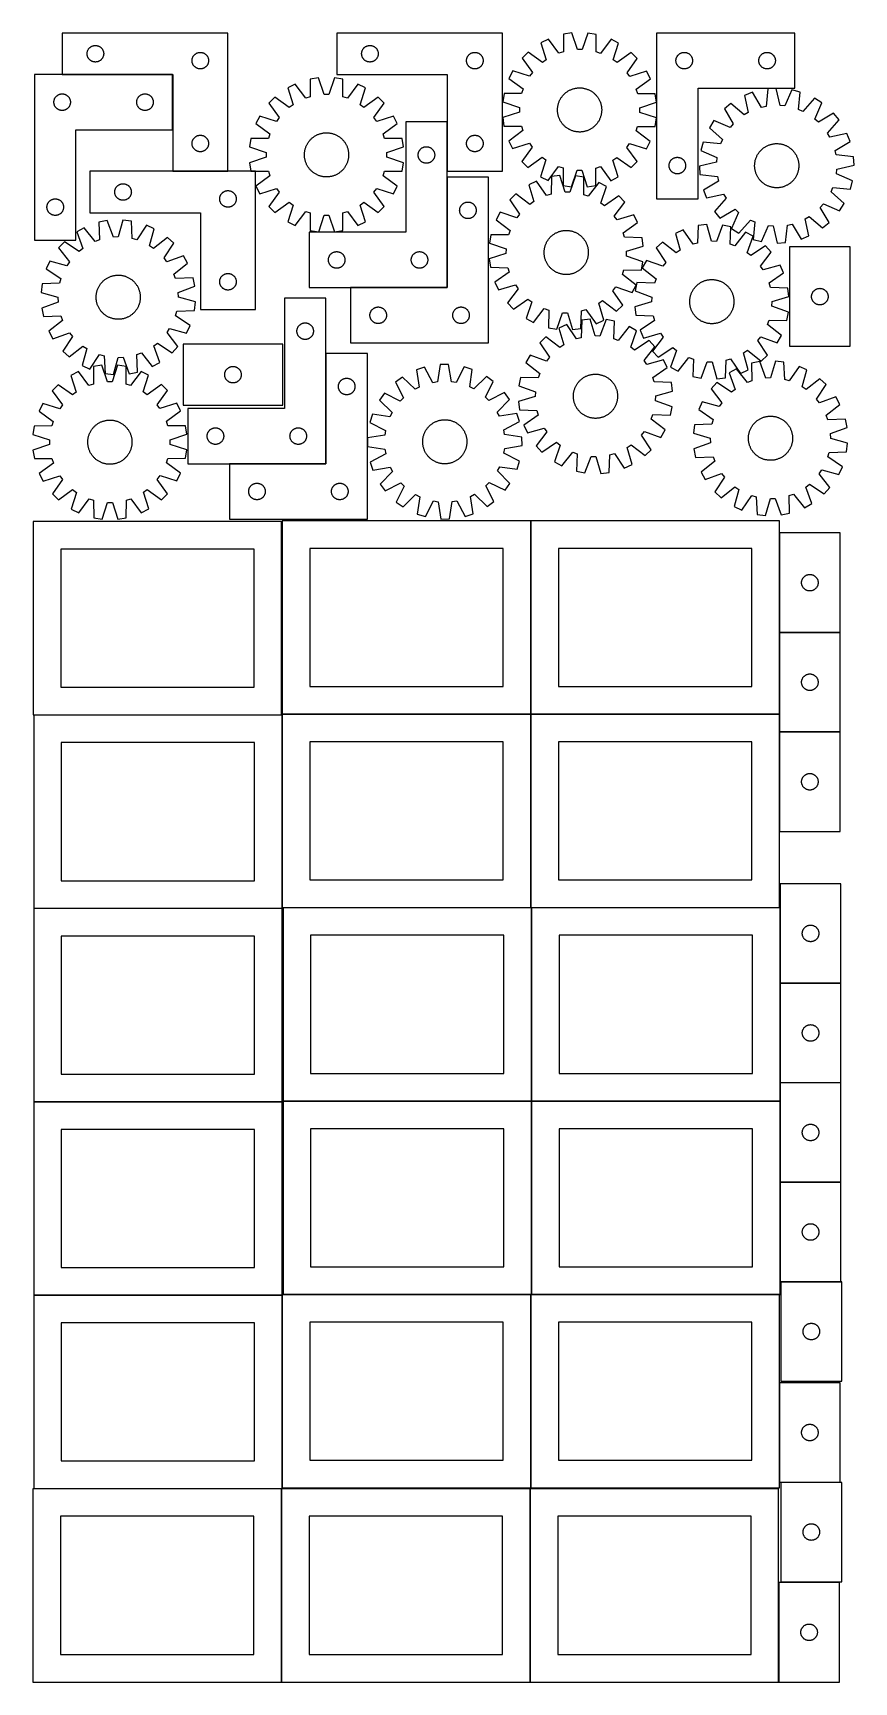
# Model space of a CAD drawing. Header units: millimetres. Extents: x 7 to 1493, y 8 to 2993.
import ezdxf

# ---------------------------------------------------------------- set-up
doc = ezdxf.new("R2010")
doc.units = ezdxf.units.MM
doc.layers.add('COMMON', color=5, linetype='CONTINUOUS', true_color=0x0000ff)
doc.layers.add('CUT', color=7, linetype='CONTINUOUS', true_color=0x000000)

msp = doc.modelspace()

# ---------------------------------------------------------------- linework, layer by layer
at = {"layer": 'COMMON'}
for p, q in [((259.378423, 2918.315876), (59.578424, 2918.315876)), ((259.478424, 2818.215875), (259.478424, 2918.215875)), ((756.64077, 2743.415351), (756.64077, 2832.598746)), ((756.64077, 2532.598746), (756.64077, 2732.398745)), ((581.74077, 2532.498745), (756.540769, 2532.498745)), ((537.079308, 2213.618033), (537.079308, 2413.418032)), ((362.179308, 2213.518032), (536.979307, 2213.518032)), ((908.149576, 2110.174328), (908.149576, 1760.174328)), ((1358.349577, 2088.197085), (1358.349577, 1908.197085)), ((1358.349577, 1907.997084), (1358.349577, 1760.174328)), ((1358.449578, 1908.097084), (1468.449578, 1908.097084)), ((7.849575, 1758.749548), (456.852249, 1758.749548)), ((457.949575, 1758.649548), (457.949575, 1409.974327)), ((458.049576, 1760.074327), (908.049576, 1760.074327)), ((908.149576, 1759.974327), (908.149576, 1409.974327)), ((908.249577, 1760.074327), (1358.249577, 1760.074327)), ((1358.349577, 1759.974327), (1358.349577, 1727.997084)), ((1358.349577, 1727.797083), (1358.349577, 1547.797083)), ((1468.449578, 1727.897084), (1358.449578, 1727.897084)), ((457.849575, 1408.549548), (7.849575, 1408.549548)), ((459.374233, 1409.874326), (908.049576, 1409.874326)), ((909.474233, 1409.774326), (909.474233, 1059.774326)), ((909.574234, 1409.874326), (1358.249577, 1409.874326)), ((1359.674234, 1409.774326), (1359.674234, 1273.223845)), ((1359.674234, 1273.023844), (1359.674234, 1093.023844)), ((1359.774235, 1273.123844), (1469.774235, 1273.123844)), ((1359.674234, 1092.823843), (1359.674234, 1059.774326)), ((1469.774235, 1092.923844), (1359.774235, 1092.923844)), ((7.849575, 1058.349546), (457.849575, 1058.349546)), ((909.374233, 1059.674326), (459.374233, 1059.674326)), ((909.474233, 1059.574325), (909.474233, 709.574325)), ((1359.574234, 1059.674326), (909.574234, 1059.674326)), ((1359.674234, 1059.574325), (1359.674234, 912.823843)), ((1359.674234, 912.623842), (1359.674234, 732.623842)), ((1359.774235, 912.723842), (1469.774235, 912.723842)), ((1361.099119, 732.523841), (1469.774235, 732.523841)), ((7.849575, 708.149545), (457.849575, 708.149545)), ((457.949575, 708.049545), (457.949575, 359.374324)), ((459.374233, 709.474324), (908.049576, 709.474324)), ((908.149576, 709.374324), (908.149576, 359.374324)), ((909.574234, 709.474324), (1358.249577, 709.474324)), ((1358.349577, 549.574343), (1358.349577, 369.574343)), ((1361.099119, 369.474342), (1468.449578, 369.474342)), ((7.849575, 357.949544), (456.524735, 357.949544)), ((456.624735, 357.849544), (456.624735, 7.849544)), ((906.824736, 357.849544), (906.824736, 7.849544)), ((1357.024737, 187.849544), (1357.024737, 7.849544))]:
    msp.add_line(p, q, dxfattribs=at)
at = {"layer": 'CUT'}
for p, q in [((359.578424, 2993.415876), (59.578424, 2993.415876)), ((59.578424, 2993.415876), (59.578424, 2918.415876)), ((359.578424, 2743.415876), (359.578424, 2993.415876)), ((856.74077, 2993.415351), (556.74077, 2993.415351)), ((556.74077, 2993.415351), (556.74077, 2918.415351)), ((856.74077, 2743.415351), (856.74077, 2993.415351)), ((967.354995, 2991.1175), (967.101297, 2959.35415)), ((982.557515, 2993.48687), (967.354995, 2991.1175)), ((992.465262, 2963.307219), (982.557515, 2993.48687)), ((1011.096276, 2993.416387), (1001.03958, 2963.286043)), ((1026.286908, 2990.971955), (1011.096276, 2993.416387)), ((1026.38371, 2959.207739), (1026.286908, 2990.971955)), ((1136.000324, 2993.419733), (1136.000324, 2693.419733)), ((1386.000324, 2993.419733), (1136.000324, 2993.419733)), ((1386.000324, 2893.419733), (1386.000324, 2993.419733)), ((104.578424, 2955.915876), (104.598313, 2956.688058)), ((104.598313, 2955.143695), (104.578424, 2955.915876)), ((104.598313, 2956.688058), (104.657926, 2957.458191)), ((104.657926, 2957.458191), (104.757106, 2958.224235)), ((104.757106, 2958.224235), (104.895589, 2958.984157)), ((104.895589, 2958.984157), (105.073008, 2959.735943)), ((105.073008, 2959.735943), (105.288893, 2960.477599)), ((105.288893, 2960.477599), (105.542672, 2961.207158)), ((105.542672, 2961.207158), (105.833671, 2961.922685)), ((105.833671, 2961.922685), (106.161118, 2962.622283)), ((106.161118, 2962.622283), (106.524146, 2963.304097)), ((106.524146, 2963.304097), (106.921791, 2963.966319)), ((106.921791, 2963.966319), (107.352999, 2964.607193)), ((107.352999, 2964.607193), (107.816627, 2965.225019)), ((107.816627, 2965.225019), (108.311445, 2965.818158)), ((108.311445, 2965.818158), (108.836141, 2966.385039)), ((108.836141, 2966.385039), (109.389324, 2966.924157)), ((109.389324, 2966.924157), (109.969526, 2967.434083)), ((109.969526, 2967.434083), (110.57521, 2967.913465)), ((110.57521, 2967.913465), (111.204768, 2968.361031)), ((111.204768, 2968.361031), (111.856532, 2968.775596)), ((111.856532, 2968.775596), (112.528773, 2969.156058)), ((112.528773, 2969.156058), (113.219708, 2969.50141)), ((113.219708, 2969.50141), (113.927506, 2969.810736)), ((113.927506, 2969.810736), (114.650288, 2970.083215)), ((114.650288, 2970.083215), (115.38614, 2970.318124)), ((115.38614, 2970.318124), (116.133108, 2970.514842)), ((116.133108, 2970.514842), (116.889213, 2970.672846)), ((116.889213, 2970.672846), (117.652449, 2970.791716)), ((117.652449, 2970.791716), (118.420792, 2970.871139)), ((118.420792, 2970.871139), (119.192205, 2970.910903)), ((119.192205, 2970.910903), (119.964643, 2970.910903)), ((119.964643, 2970.910903), (120.736056, 2970.871139)), ((120.736056, 2970.871139), (121.504399, 2970.791716)), ((121.504399, 2970.791716), (122.267636, 2970.672846)), ((122.267636, 2970.672846), (123.02374, 2970.514842)), ((123.02374, 2970.514842), (123.770709, 2970.318124)), ((123.770709, 2970.318124), (124.50656, 2970.083215)), ((124.50656, 2970.083215), (125.229343, 2969.810736)), ((125.229343, 2969.810736), (125.93714, 2969.50141)), ((125.93714, 2969.50141), (126.628075, 2969.156058)), ((126.628075, 2969.156058), (127.300316, 2968.775596)), ((127.300316, 2968.775596), (127.95208, 2968.361031)), ((127.95208, 2968.361031), (128.581638, 2967.913465)), ((128.581638, 2967.913465), (129.187322, 2967.434083)), ((129.187322, 2967.434083), (129.767524, 2966.924157)), ((129.767524, 2966.924157), (130.320707, 2966.385039)), ((130.320707, 2966.385039), (130.845403, 2965.818158)), ((130.845403, 2965.818158), (131.340221, 2965.225019)), ((131.340221, 2965.225019), (131.803849, 2964.607193)), ((131.803849, 2964.607193), (132.235058, 2963.966319)), ((132.235058, 2963.966319), (132.632703, 2963.304097)), ((132.632703, 2963.304097), (132.99573, 2962.622283)), ((132.99573, 2962.622283), (133.323178, 2961.922685)), ((133.323178, 2961.922685), (133.614176, 2961.207158)), ((133.614176, 2961.207158), (133.867955, 2960.477599)), ((133.867955, 2960.477599), (134.08384, 2959.735943)), ((134.08384, 2959.735943), (134.261259, 2958.984157)), ((134.261259, 2958.984157), (134.399743, 2958.224235)), ((134.399743, 2958.224235), (134.498922, 2957.458191)), ((134.498922, 2957.458191), (134.558536, 2956.688058)), ((134.558536, 2956.688058), (134.578424, 2955.915876)), ((134.578424, 2955.915876), (134.558536, 2955.143695)), ((300.57521, 2955.413465), (301.204768, 2955.861031)), ((301.204768, 2955.861031), (301.856532, 2956.275596)), ((301.856532, 2956.275596), (302.528773, 2956.656058)), ((302.528773, 2956.656058), (303.219708, 2957.00141)), ((303.219708, 2957.00141), (303.927506, 2957.310736)), ((303.927506, 2957.310736), (304.650288, 2957.583215)), ((304.650288, 2957.583215), (305.38614, 2957.818124)), ((305.38614, 2957.818124), (306.133108, 2958.014842)), ((306.133108, 2958.014842), (306.889213, 2958.172846)), ((306.889213, 2958.172846), (307.652449, 2958.291716)), ((307.652449, 2958.291716), (308.420792, 2958.371139)), ((308.420792, 2958.371139), (309.192205, 2958.410903)), ((309.192205, 2958.410903), (309.964643, 2958.410903)), ((309.964643, 2958.410903), (310.736056, 2958.371139)), ((310.736056, 2958.371139), (311.504399, 2958.291716)), ((311.504399, 2958.291716), (312.267636, 2958.172846)), ((312.267636, 2958.172846), (313.02374, 2958.014842)), ((313.02374, 2958.014842), (313.770709, 2957.818124)), ((313.770709, 2957.818124), (314.50656, 2957.583215)), ((314.50656, 2957.583215), (315.229343, 2957.310736)), ((315.229343, 2957.310736), (315.93714, 2957.00141)), ((315.93714, 2957.00141), (316.628075, 2956.656058)), ((316.628075, 2956.656058), (317.300316, 2956.275596)), ((317.300316, 2956.275596), (317.95208, 2955.861031)), ((317.95208, 2955.861031), (318.581638, 2955.413465)), ((601.74077, 2955.915351), (601.760659, 2956.687532)), ((601.760659, 2955.14317), (601.74077, 2955.915351)), ((601.760659, 2956.687532), (601.820272, 2957.457666)), ((601.820272, 2957.457666), (601.919452, 2958.22371)), ((601.919452, 2958.22371), (602.057935, 2958.983632)), ((602.057935, 2958.983632), (602.235355, 2959.735418)), ((602.235355, 2959.735418), (602.45124, 2960.477073)), ((602.45124, 2960.477073), (602.705018, 2961.206632)), ((602.705018, 2961.206632), (602.996017, 2961.922159)), ((602.996017, 2961.922159), (603.323464, 2962.621758)), ((603.323464, 2962.621758), (603.686492, 2963.303572)), ((603.686492, 2963.303572), (604.084137, 2963.965794)), ((604.084137, 2963.965794), (604.515345, 2964.606667)), ((604.515345, 2964.606667), (604.978973, 2965.224493)), ((604.978973, 2965.224493), (605.473792, 2965.817633)), ((605.473792, 2965.817633), (605.998488, 2966.384513)), ((605.998488, 2966.384513), (606.55167, 2966.923631)), ((606.55167, 2966.923631), (607.131873, 2967.433558)), ((607.131873, 2967.433558), (607.737556, 2967.91294)), ((607.737556, 2967.91294), (608.367115, 2968.360506)), ((608.367115, 2968.360506), (609.018878, 2968.77507)), ((609.018878, 2968.77507), (609.691119, 2969.155533)), ((609.691119, 2969.155533), (610.382055, 2969.500885)), ((610.382055, 2969.500885), (611.089852, 2969.81021)), ((611.089852, 2969.81021), (611.812635, 2970.082689)), ((611.812635, 2970.082689), (612.548486, 2970.317599)), ((612.548486, 2970.317599), (613.295454, 2970.514316)), ((613.295454, 2970.514316), (614.051559, 2970.67232)), ((614.051559, 2970.67232), (614.814795, 2970.791191)), ((614.814795, 2970.791191), (615.583139, 2970.870614)), ((615.583139, 2970.870614), (616.354552, 2970.910378)), ((616.354552, 2970.910378), (617.126989, 2970.910378)), ((617.126989, 2970.910378), (617.898402, 2970.870614)), ((617.898402, 2970.870614), (618.666746, 2970.791191)), ((618.666746, 2970.791191), (619.429982, 2970.67232)), ((619.429982, 2970.67232), (620.186087, 2970.514316)), ((620.186087, 2970.514316), (620.933055, 2970.317599)), ((620.933055, 2970.317599), (621.668906, 2970.082689)), ((621.668906, 2970.082689), (622.391689, 2969.81021)), ((622.391689, 2969.81021), (623.099486, 2969.500885)), ((623.099486, 2969.500885), (623.790422, 2969.155533)), ((623.790422, 2969.155533), (624.462663, 2968.77507)), ((624.462663, 2968.77507), (625.114426, 2968.360506)), ((625.114426, 2968.360506), (625.743985, 2967.91294)), ((625.743985, 2967.91294), (626.349668, 2967.433558)), ((626.349668, 2967.433558), (626.929871, 2966.923631)), ((626.929871, 2966.923631), (627.483053, 2966.384513)), ((627.483053, 2966.384513), (628.007749, 2965.817633)), ((628.007749, 2965.817633), (628.502568, 2965.224493)), ((628.502568, 2965.224493), (628.966196, 2964.606667)), ((628.966196, 2964.606667), (629.397404, 2963.965794)), ((629.397404, 2963.965794), (629.795049, 2963.303572)), ((629.795049, 2963.303572), (630.158077, 2962.621758)), ((630.158077, 2962.621758), (630.485524, 2961.922159)), ((630.485524, 2961.922159), (630.776523, 2961.206632)), ((630.776523, 2961.206632), (631.030301, 2960.477073)), ((631.030301, 2960.477073), (631.246186, 2959.735418)), ((631.246186, 2959.735418), (631.423606, 2958.983632)), ((631.423606, 2958.983632), (631.562089, 2958.22371)), ((631.562089, 2958.22371), (631.661269, 2957.457666)), ((631.661269, 2957.457666), (631.720882, 2956.687532)), ((631.720882, 2956.687532), (631.74077, 2955.915351)), ((631.74077, 2955.915351), (631.720882, 2955.14317)), ((797.737556, 2955.41294), (798.367115, 2955.860506)), ((798.367115, 2955.860506), (799.018878, 2956.27507)), ((799.018878, 2956.27507), (799.691119, 2956.655533)), ((799.691119, 2956.655533), (800.382055, 2957.000885)), ((800.382055, 2957.000885), (801.089852, 2957.31021)), ((801.089852, 2957.31021), (801.812635, 2957.582689)), ((801.812635, 2957.582689), (802.548486, 2957.817599)), ((802.548486, 2957.817599), (803.295454, 2958.014316)), ((803.295454, 2958.014316), (804.051559, 2958.17232)), ((804.051559, 2958.17232), (804.814795, 2958.291191)), ((804.814795, 2958.291191), (805.583139, 2958.370614)), ((805.583139, 2958.370614), (806.354552, 2958.410378)), ((806.354552, 2958.410378), (807.126989, 2958.410378)), ((807.126989, 2958.410378), (807.898402, 2958.370614)), ((807.898402, 2958.370614), (808.666746, 2958.291191)), ((808.666746, 2958.291191), (809.429982, 2958.17232)), ((809.429982, 2958.17232), (810.186087, 2958.014316)), ((810.186087, 2958.014316), (810.933055, 2957.817599)), ((810.933055, 2957.817599), (811.668906, 2957.582689)), ((811.668906, 2957.582689), (812.391689, 2957.31021)), ((812.391689, 2957.31021), (813.099486, 2957.000885)), ((813.099486, 2957.000885), (813.790422, 2956.655533)), ((813.790422, 2956.655533), (814.462663, 2956.27507)), ((814.462663, 2956.27507), (815.114426, 2955.860506)), ((815.114426, 2955.860506), (815.743985, 2955.41294)), ((903.335188, 2958.696688), (892.428772, 2947.84401)), ((929.089878, 2940.104465), (903.335188, 2958.696688)), ((940.19124, 2982.365571), (926.464959, 2975.414329)), ((926.464959, 2975.414329), (936.039093, 2945.127191)), ((958.940092, 2956.72468), (940.19124, 2982.365571)), ((967.101297, 2959.35415), (958.940092, 2956.72468)), ((1001.03958, 2963.286043), (992.465262, 2963.307219)), ((1034.531827, 2956.53799), (1026.38371, 2959.207739)), ((1053.407101, 2982.08596), (1034.531827, 2956.53799)), ((1067.09888, 2975.067003), (1053.407101, 2982.08596)), ((1057.375262, 2944.827525), (1067.09888, 2975.067003)), ((1090.145793, 2958.235319), (1064.299584, 2939.770536)), ((1100.998471, 2947.328902), (1090.145793, 2958.235319)), ((1177.309008, 2955.645158), (1177.949882, 2956.076366)), ((1177.949882, 2956.076366), (1178.612103, 2956.474011)), ((1178.612103, 2956.474011), (1179.293918, 2956.837039)), ((1179.293918, 2956.837039), (1179.993516, 2957.164486)), ((1179.993516, 2957.164486), (1180.709043, 2957.455485)), ((1180.709043, 2957.455485), (1181.438602, 2957.709263)), ((1181.438602, 2957.709263), (1182.180258, 2957.925149)), ((1182.180258, 2957.925149), (1182.932043, 2958.102568)), ((1182.932043, 2958.102568), (1183.691966, 2958.241051)), ((1183.691966, 2958.241051), (1184.458009, 2958.340231)), ((1184.458009, 2958.340231), (1185.228143, 2958.399844)), ((1185.228143, 2958.399844), (1186.000324, 2958.419733)), ((1186.000324, 2958.419733), (1186.772506, 2958.399844)), ((1186.772506, 2958.399844), (1187.542639, 2958.340231)), ((1187.542639, 2958.340231), (1188.308683, 2958.241051)), ((1188.308683, 2958.241051), (1189.068605, 2958.102568)), ((1189.068605, 2958.102568), (1189.820391, 2957.925149)), ((1189.820391, 2957.925149), (1190.562047, 2957.709263)), ((1190.562047, 2957.709263), (1191.291606, 2957.455485)), ((1191.291606, 2957.455485), (1192.007133, 2957.164486)), ((1192.007133, 2957.164486), (1192.706731, 2956.837039)), ((1192.706731, 2956.837039), (1193.388545, 2956.474011)), ((1193.388545, 2956.474011), (1194.050767, 2956.076366)), ((1194.050767, 2956.076366), (1194.691641, 2955.645158)), ((1327.309008, 2955.645158), (1327.949882, 2956.076366)), ((1327.949882, 2956.076366), (1328.612103, 2956.474011)), ((1328.612103, 2956.474011), (1329.293918, 2956.837039)), ((1329.293918, 2956.837039), (1329.993516, 2957.164486)), ((1329.993516, 2957.164486), (1330.709043, 2957.455485)), ((1330.709043, 2957.455485), (1331.438602, 2957.709263)), ((1331.438602, 2957.709263), (1332.180258, 2957.925149)), ((1332.180258, 2957.925149), (1332.932043, 2958.102568)), ((1332.932043, 2958.102568), (1333.691966, 2958.241051)), ((1333.691966, 2958.241051), (1334.458009, 2958.340231)), ((1334.458009, 2958.340231), (1335.228143, 2958.399844)), ((1335.228143, 2958.399844), (1336.000324, 2958.419733)), ((1336.000324, 2958.419733), (1336.772506, 2958.399844)), ((1336.772506, 2958.399844), (1337.542639, 2958.340231)), ((1337.542639, 2958.340231), (1338.308683, 2958.241051)), ((1338.308683, 2958.241051), (1339.068605, 2958.102568)), ((1339.068605, 2958.102568), (1339.820391, 2957.925149)), ((1339.820391, 2957.925149), (1340.562047, 2957.709263)), ((1340.562047, 2957.709263), (1341.291606, 2957.455485)), ((1341.291606, 2957.455485), (1342.007133, 2957.164486)), ((1342.007133, 2957.164486), (1342.706731, 2956.837039)), ((1342.706731, 2956.837039), (1343.388545, 2956.474011)), ((1343.388545, 2956.474011), (1344.050767, 2956.076366)), ((1344.050767, 2956.076366), (1344.691641, 2955.645158)), ((104.657926, 2954.373561), (104.598313, 2955.143695)), ((104.757106, 2953.607518), (104.657926, 2954.373561)), ((104.895589, 2952.847595), (104.757106, 2953.607518)), ((105.073008, 2952.095809), (104.895589, 2952.847595)), ((105.288893, 2951.354154), (105.073008, 2952.095809)), ((105.542672, 2950.624595), (105.288893, 2951.354154)), ((105.833671, 2949.909068), (105.542672, 2950.624595)), ((106.161118, 2949.209469), (105.833671, 2949.909068)), ((106.524146, 2948.527655), (106.161118, 2949.209469)), ((106.921791, 2947.865433), (106.524146, 2948.527655)), ((107.352999, 2947.22456), (106.921791, 2947.865433)), ((107.816627, 2946.606734), (107.352999, 2947.22456)), ((108.311445, 2946.013594), (107.816627, 2946.606734)), ((108.836141, 2945.446714), (108.311445, 2946.013594)), ((109.389324, 2944.907596), (108.836141, 2945.446714)), ((109.969526, 2944.39767), (109.389324, 2944.907596)), ((110.57521, 2943.918288), (109.969526, 2944.39767)), ((111.204768, 2943.470721), (110.57521, 2943.918288)), ((111.856532, 2943.056157), (111.204768, 2943.470721)), ((112.528773, 2942.675694), (111.856532, 2943.056157)), ((113.219708, 2942.330342), (112.528773, 2942.675694)), ((113.927506, 2942.021017), (113.219708, 2942.330342)), ((114.650288, 2941.748538), (113.927506, 2942.021017)), ((115.38614, 2941.513628), (114.650288, 2941.748538)), ((116.133108, 2941.316911), (115.38614, 2941.513628)), ((116.889213, 2941.158907), (116.133108, 2941.316911)), ((117.652449, 2941.040036), (116.889213, 2941.158907)), ((118.420792, 2940.960613), (117.652449, 2941.040036)), ((119.192205, 2940.920849), (118.420792, 2940.960613)), ((119.964643, 2940.920849), (119.192205, 2940.920849)), ((120.736056, 2940.960613), (119.964643, 2940.920849)), ((121.504399, 2941.040036), (120.736056, 2940.960613)), ((122.267636, 2941.158907), (121.504399, 2941.040036)), ((123.02374, 2941.316911), (122.267636, 2941.158907)), ((123.770709, 2941.513628), (123.02374, 2941.316911)), ((124.50656, 2941.748538), (123.770709, 2941.513628)), ((125.229343, 2942.021017), (124.50656, 2941.748538)), ((125.93714, 2942.330342), (125.229343, 2942.021017)), ((126.628075, 2942.675694), (125.93714, 2942.330342)), ((127.300316, 2943.056157), (126.628075, 2942.675694)), ((127.95208, 2943.470721), (127.300316, 2943.056157)), ((128.581638, 2943.918288), (127.95208, 2943.470721)), ((129.187322, 2944.39767), (128.581638, 2943.918288)), ((129.767524, 2944.907596), (129.187322, 2944.39767)), ((130.320707, 2945.446714), (129.767524, 2944.907596)), ((130.845403, 2946.013594), (130.320707, 2945.446714)), ((131.340221, 2946.606734), (130.845403, 2946.013594)), ((131.803849, 2947.22456), (131.340221, 2946.606734)), ((132.235058, 2947.865433), (131.803849, 2947.22456)), ((132.632703, 2948.527655), (132.235058, 2947.865433)), ((132.99573, 2949.209469), (132.632703, 2948.527655)), ((133.323178, 2949.909068), (132.99573, 2949.209469)), ((133.614176, 2950.624595), (133.323178, 2949.909068)), ((133.867955, 2951.354154), (133.614176, 2950.624595)), ((134.08384, 2952.095809), (133.867955, 2951.354154)), ((134.261259, 2952.847595), (134.08384, 2952.095809)), ((134.399743, 2953.607518), (134.261259, 2952.847595)), ((134.498922, 2954.373561), (134.399743, 2953.607518)), ((134.558536, 2955.143695), (134.498922, 2954.373561)), ((294.578424, 2943.415876), (294.598313, 2944.188058)), ((294.598313, 2942.643695), (294.578424, 2943.415876)), ((294.598313, 2944.188058), (294.657926, 2944.958191)), ((294.657926, 2941.873561), (294.598313, 2942.643695)), ((294.657926, 2944.958191), (294.757106, 2945.724235)), ((294.757106, 2941.107518), (294.657926, 2941.873561)), ((294.757106, 2945.724235), (294.895589, 2946.484157)), ((294.895589, 2940.347595), (294.757106, 2941.107518)), ((294.895589, 2946.484157), (295.073008, 2947.235943)), ((295.073008, 2939.595809), (294.895589, 2940.347595)), ((295.073008, 2947.235943), (295.288893, 2947.977599)), ((295.288893, 2938.854154), (295.073008, 2939.595809)), ((295.288893, 2947.977599), (295.542672, 2948.707158)), ((295.542672, 2938.124595), (295.288893, 2938.854154)), ((295.542672, 2948.707158), (295.833671, 2949.422685)), ((295.833671, 2937.409068), (295.542672, 2938.124595)), ((295.833671, 2949.422685), (296.161118, 2950.122283)), ((296.161118, 2936.709469), (295.833671, 2937.409068)), ((296.161118, 2950.122283), (296.524146, 2950.804097)), ((296.524146, 2936.027655), (296.161118, 2936.709469)), ((296.524146, 2950.804097), (296.921791, 2951.466319)), ((296.921791, 2935.365433), (296.524146, 2936.027655)), ((296.921791, 2951.466319), (297.352999, 2952.107193)), ((297.352999, 2934.72456), (296.921791, 2935.365433)), ((297.352999, 2952.107193), (297.816627, 2952.725019)), ((297.816627, 2934.106734), (297.352999, 2934.72456)), ((297.816627, 2952.725019), (298.311445, 2953.318158)), ((298.311445, 2933.513594), (297.816627, 2934.106734)), ((298.311445, 2953.318158), (298.836141, 2953.885039)), ((298.836141, 2932.946714), (298.311445, 2933.513594)), ((298.836141, 2953.885039), (299.389324, 2954.424157)), ((299.389324, 2932.407596), (298.836141, 2932.946714)), ((299.389324, 2954.424157), (299.969526, 2954.934083)), ((299.969526, 2931.89767), (299.389324, 2932.407596)), ((299.969526, 2954.934083), (300.57521, 2955.413465)), ((300.57521, 2931.418288), (299.969526, 2931.89767)), ((301.204768, 2930.970721), (300.57521, 2931.418288)), ((301.856532, 2930.556157), (301.204768, 2930.970721)), ((302.528773, 2930.175694), (301.856532, 2930.556157)), ((303.219708, 2929.830342), (302.528773, 2930.175694)), ((303.927506, 2929.521017), (303.219708, 2929.830342)), ((304.650288, 2929.248538), (303.927506, 2929.521017)), ((305.38614, 2929.013628), (304.650288, 2929.248538)), ((306.133108, 2928.816911), (305.38614, 2929.013628)), ((306.889213, 2928.658907), (306.133108, 2928.816911)), ((307.652449, 2928.540036), (306.889213, 2928.658907)), ((308.420792, 2928.460613), (307.652449, 2928.540036)), ((309.192205, 2928.420849), (308.420792, 2928.460613)), ((309.964643, 2928.420849), (309.192205, 2928.420849)), ((310.736056, 2928.460613), (309.964643, 2928.420849)), ((311.504399, 2928.540036), (310.736056, 2928.460613)), ((312.267636, 2928.658907), (311.504399, 2928.540036)), ((313.02374, 2928.816911), (312.267636, 2928.658907)), ((313.770709, 2929.013628), (313.02374, 2928.816911)), ((314.50656, 2929.248538), (313.770709, 2929.013628)), ((315.229343, 2929.521017), (314.50656, 2929.248538)), ((315.93714, 2929.830342), (315.229343, 2929.521017)), ((316.628075, 2930.175694), (315.93714, 2929.830342)), ((317.300316, 2930.556157), (316.628075, 2930.175694)), ((317.95208, 2930.970721), (317.300316, 2930.556157)), ((318.581638, 2931.418288), (317.95208, 2930.970721)), ((318.581638, 2955.413465), (319.187322, 2954.934083)), ((319.187322, 2931.89767), (318.581638, 2931.418288)), ((319.187322, 2954.934083), (319.767524, 2954.424157)), ((319.767524, 2932.407596), (319.187322, 2931.89767)), ((319.767524, 2954.424157), (320.320707, 2953.885039)), ((320.320707, 2932.946714), (319.767524, 2932.407596)), ((320.320707, 2953.885039), (320.845403, 2953.318158)), ((320.845403, 2933.513594), (320.320707, 2932.946714)), ((320.845403, 2953.318158), (321.340221, 2952.725019)), ((321.340221, 2934.106734), (320.845403, 2933.513594)), ((321.340221, 2952.725019), (321.803849, 2952.107193)), ((321.803849, 2934.72456), (321.340221, 2934.106734)), ((321.803849, 2952.107193), (322.235058, 2951.466319)), ((322.235058, 2935.365433), (321.803849, 2934.72456)), ((322.235058, 2951.466319), (322.632703, 2950.804097)), ((322.632703, 2936.027655), (322.235058, 2935.365433)), ((322.632703, 2950.804097), (322.99573, 2950.122283)), ((322.99573, 2936.709469), (322.632703, 2936.027655)), ((322.99573, 2950.122283), (323.323178, 2949.422685)), ((323.323178, 2937.409068), (322.99573, 2936.709469)), ((323.323178, 2949.422685), (323.614176, 2948.707158)), ((323.614176, 2938.124595), (323.323178, 2937.409068)), ((323.614176, 2948.707158), (323.867955, 2947.977599)), ((323.867955, 2938.854154), (323.614176, 2938.124595)), ((323.867955, 2947.977599), (324.08384, 2947.235943)), ((324.08384, 2939.595809), (323.867955, 2938.854154)), ((324.08384, 2947.235943), (324.261259, 2946.484157)), ((324.261259, 2940.347595), (324.08384, 2939.595809)), ((324.261259, 2946.484157), (324.399743, 2945.724235)), ((324.399743, 2941.107518), (324.261259, 2940.347595)), ((324.399743, 2945.724235), (324.498922, 2944.958191)), ((324.498922, 2941.873561), (324.399743, 2941.107518)), ((324.498922, 2944.958191), (324.558536, 2944.188058)), ((324.558536, 2942.643695), (324.498922, 2941.873561)), ((324.558536, 2944.188058), (324.578424, 2943.415876)), ((324.578424, 2943.415876), (324.558536, 2942.643695)), ((601.820272, 2954.373036), (601.760659, 2955.14317)), ((601.919452, 2953.606992), (601.820272, 2954.373036)), ((602.057935, 2952.84707), (601.919452, 2953.606992)), ((602.235355, 2952.095284), (602.057935, 2952.84707)), ((602.45124, 2951.353628), (602.235355, 2952.095284)), ((602.705018, 2950.62407), (602.45124, 2951.353628)), ((602.996017, 2949.908542), (602.705018, 2950.62407)), ((603.323464, 2949.208944), (602.996017, 2949.908542)), ((603.686492, 2948.52713), (603.323464, 2949.208944)), ((604.084137, 2947.864908), (603.686492, 2948.52713)), ((604.515345, 2947.224034), (604.084137, 2947.864908)), ((604.978973, 2946.606209), (604.515345, 2947.224034)), ((605.473792, 2946.013069), (604.978973, 2946.606209)), ((605.998488, 2945.446189), (605.473792, 2946.013069)), ((606.55167, 2944.90707), (605.998488, 2945.446189)), ((607.131873, 2944.397144), (606.55167, 2944.90707)), ((607.737556, 2943.917762), (607.131873, 2944.397144)), ((608.367115, 2943.470196), (607.737556, 2943.917762)), ((609.018878, 2943.055631), (608.367115, 2943.470196)), ((609.691119, 2942.675169), (609.018878, 2943.055631)), ((610.382055, 2942.329817), (609.691119, 2942.675169)), ((611.089852, 2942.020491), (610.382055, 2942.329817)), ((611.812635, 2941.748012), (611.089852, 2942.020491)), ((612.548486, 2941.513103), (611.812635, 2941.748012)), ((613.295454, 2941.316385), (612.548486, 2941.513103)), ((614.051559, 2941.158382), (613.295454, 2941.316385)), ((614.814795, 2941.039511), (614.051559, 2941.158382)), ((615.583139, 2940.960088), (614.814795, 2941.039511)), ((616.354552, 2940.920324), (615.583139, 2940.960088)), ((617.126989, 2940.920324), (616.354552, 2940.920324)), ((617.898402, 2940.960088), (617.126989, 2940.920324)), ((618.666746, 2941.039511), (617.898402, 2940.960088)), ((619.429982, 2941.158382), (618.666746, 2941.039511)), ((620.186087, 2941.316385), (619.429982, 2941.158382)), ((620.933055, 2941.513103), (620.186087, 2941.316385)), ((621.668906, 2941.748012), (620.933055, 2941.513103)), ((622.391689, 2942.020491), (621.668906, 2941.748012)), ((623.099486, 2942.329817), (622.391689, 2942.020491)), ((623.790422, 2942.675169), (623.099486, 2942.329817)), ((624.462663, 2943.055631), (623.790422, 2942.675169)), ((625.114426, 2943.470196), (624.462663, 2943.055631)), ((625.743985, 2943.917762), (625.114426, 2943.470196)), ((626.349668, 2944.397144), (625.743985, 2943.917762)), ((626.929871, 2944.90707), (626.349668, 2944.397144)), ((627.483053, 2945.446189), (626.929871, 2944.90707)), ((628.007749, 2946.013069), (627.483053, 2945.446189)), ((628.502568, 2946.606209), (628.007749, 2946.013069)), ((628.966196, 2947.224034), (628.502568, 2946.606209)), ((629.397404, 2947.864908), (628.966196, 2947.224034)), ((629.795049, 2948.52713), (629.397404, 2947.864908)), ((630.158077, 2949.208944), (629.795049, 2948.52713)), ((630.485524, 2949.908542), (630.158077, 2949.208944)), ((630.776523, 2950.62407), (630.485524, 2949.908542)), ((631.030301, 2951.353628), (630.776523, 2950.62407)), ((631.246186, 2952.095284), (631.030301, 2951.353628)), ((631.423606, 2952.84707), (631.246186, 2952.095284)), ((631.562089, 2953.606992), (631.423606, 2952.84707)), ((631.661269, 2954.373036), (631.562089, 2953.606992)), ((631.720882, 2955.14317), (631.661269, 2954.373036)), ((791.74077, 2943.415351), (791.760659, 2944.187532)), ((791.760659, 2942.64317), (791.74077, 2943.415351)), ((791.760659, 2944.187532), (791.820272, 2944.957666)), ((791.820272, 2941.873036), (791.760659, 2942.64317)), ((791.820272, 2944.957666), (791.919452, 2945.72371)), ((791.919452, 2941.106992), (791.820272, 2941.873036)), ((791.919452, 2945.72371), (792.057935, 2946.483632)), ((792.057935, 2940.34707), (791.919452, 2941.106992)), ((792.057935, 2946.483632), (792.235355, 2947.235418)), ((792.235355, 2939.595284), (792.057935, 2940.34707)), ((792.235355, 2947.235418), (792.45124, 2947.977073)), ((792.45124, 2938.853628), (792.235355, 2939.595284)), ((792.45124, 2947.977073), (792.705018, 2948.706632)), ((792.705018, 2938.12407), (792.45124, 2938.853628)), ((792.705018, 2948.706632), (792.996017, 2949.422159)), ((792.996017, 2937.408542), (792.705018, 2938.12407)), ((792.996017, 2949.422159), (793.323464, 2950.121758)), ((793.323464, 2936.708944), (792.996017, 2937.408542)), ((793.323464, 2950.121758), (793.686492, 2950.803572)), ((793.686492, 2936.02713), (793.323464, 2936.708944)), ((793.686492, 2950.803572), (794.084137, 2951.465794)), ((794.084137, 2935.364908), (793.686492, 2936.02713)), ((794.084137, 2951.465794), (794.515345, 2952.106667)), ((794.515345, 2934.724034), (794.084137, 2935.364908)), ((794.515345, 2952.106667), (794.978973, 2952.724493)), ((794.978973, 2934.106209), (794.515345, 2934.724034)), ((794.978973, 2952.724493), (795.473792, 2953.317633)), ((795.473792, 2933.513069), (794.978973, 2934.106209)), ((795.473792, 2953.317633), (795.998488, 2953.884513)), ((795.998488, 2932.946189), (795.473792, 2933.513069)), ((795.998488, 2953.884513), (796.55167, 2954.423631)), ((796.55167, 2932.40707), (795.998488, 2932.946189)), ((796.55167, 2954.423631), (797.131873, 2954.933558)), ((797.131873, 2931.897144), (796.55167, 2932.40707)), ((797.131873, 2954.933558), (797.737556, 2955.41294)), ((797.737556, 2931.417762), (797.131873, 2931.897144)), ((798.367115, 2930.970196), (797.737556, 2931.417762)), ((799.018878, 2930.555631), (798.367115, 2930.970196)), ((799.691119, 2930.175169), (799.018878, 2930.555631)), ((800.382055, 2929.829817), (799.691119, 2930.175169)), ((801.089852, 2929.520491), (800.382055, 2929.829817)), ((801.812635, 2929.248012), (801.089852, 2929.520491)), ((802.548486, 2929.013103), (801.812635, 2929.248012)), ((803.295454, 2928.816385), (802.548486, 2929.013103)), ((804.051559, 2928.658382), (803.295454, 2928.816385)), ((804.814795, 2928.539511), (804.051559, 2928.658382)), ((805.583139, 2928.460088), (804.814795, 2928.539511)), ((806.354552, 2928.420324), (805.583139, 2928.460088)), ((807.126989, 2928.420324), (806.354552, 2928.420324)), ((807.898402, 2928.460088), (807.126989, 2928.420324)), ((808.666746, 2928.539511), (807.898402, 2928.460088)), ((809.429982, 2928.658382), (808.666746, 2928.539511)), ((810.186087, 2928.816385), (809.429982, 2928.658382)), ((810.933055, 2929.013103), (810.186087, 2928.816385)), ((811.668906, 2929.248012), (810.933055, 2929.013103)), ((812.391689, 2929.520491), (811.668906, 2929.248012)), ((813.099486, 2929.829817), (812.391689, 2929.520491)), ((813.790422, 2930.175169), (813.099486, 2929.829817)), ((814.462663, 2930.555631), (813.790422, 2930.175169)), ((815.114426, 2930.970196), (814.462663, 2930.555631)), ((815.743985, 2931.417762), (815.114426, 2930.970196)), ((815.743985, 2955.41294), (816.349668, 2954.933558)), ((816.349668, 2931.897144), (815.743985, 2931.417762)), ((816.349668, 2954.933558), (816.929871, 2954.423631)), ((816.929871, 2932.40707), (816.349668, 2931.897144)), ((816.929871, 2954.423631), (817.483053, 2953.884513)), ((817.483053, 2932.946189), (816.929871, 2932.40707)), ((817.483053, 2953.884513), (818.007749, 2953.317633)), ((818.007749, 2933.513069), (817.483053, 2932.946189)), ((818.007749, 2953.317633), (818.502568, 2952.724493)), ((818.502568, 2934.106209), (818.007749, 2933.513069)), ((818.502568, 2952.724493), (818.966196, 2952.106667)), ((818.966196, 2934.724034), (818.502568, 2934.106209)), ((818.966196, 2952.106667), (819.397404, 2951.465794)), ((819.397404, 2935.364908), (818.966196, 2934.724034)), ((819.397404, 2951.465794), (819.795049, 2950.803572)), ((819.795049, 2936.02713), (819.397404, 2935.364908)), ((819.795049, 2950.803572), (820.158077, 2950.121758)), ((820.158077, 2936.708944), (819.795049, 2936.02713)), ((820.158077, 2950.121758), (820.485524, 2949.422159)), ((820.485524, 2937.408542), (820.158077, 2936.708944)), ((820.485524, 2949.422159), (820.776523, 2948.706632)), ((820.776523, 2938.12407), (820.485524, 2937.408542)), ((820.776523, 2948.706632), (821.030301, 2947.977073)), ((821.030301, 2938.853628), (820.776523, 2938.12407)), ((821.030301, 2947.977073), (821.246186, 2947.235418)), ((821.246186, 2939.595284), (821.030301, 2938.853628)), ((821.246186, 2947.235418), (821.423606, 2946.483632)), ((821.423606, 2940.34707), (821.246186, 2939.595284)), ((821.423606, 2946.483632), (821.562089, 2945.72371)), ((821.562089, 2941.106992), (821.423606, 2940.34707)), ((821.562089, 2945.72371), (821.661269, 2944.957666)), ((821.661269, 2941.873036), (821.562089, 2941.106992)), ((821.661269, 2944.957666), (821.720882, 2944.187532)), ((821.720882, 2942.64317), (821.661269, 2941.873036)), ((821.720882, 2944.187532), (821.74077, 2943.415351)), ((821.74077, 2943.415351), (821.720882, 2942.64317)), ((892.428772, 2947.84401), (910.893554, 2921.9978)), ((936.039093, 2945.127191), (929.089878, 2940.104465)), ((1064.299584, 2939.770536), (1057.375262, 2944.827525)), ((1082.406249, 2921.574213), (1100.998471, 2947.328902)), ((1171.005297, 2943.805951), (1171.045062, 2944.577365)), ((1171.005297, 2943.033514), (1171.005297, 2943.805951)), ((1171.045062, 2942.262101), (1171.005297, 2943.033514)), ((1171.045062, 2944.577365), (1171.124484, 2945.345708)), ((1171.124484, 2941.493757), (1171.045062, 2942.262101)), ((1171.124484, 2945.345708), (1171.243355, 2946.108944)), ((1171.243355, 2940.730521), (1171.124484, 2941.493757)), ((1171.243355, 2946.108944), (1171.401359, 2946.865049)), ((1171.401359, 2939.974417), (1171.243355, 2940.730521)), ((1171.401359, 2946.865049), (1171.598076, 2947.612017)), ((1171.598076, 2939.227448), (1171.401359, 2939.974417)), ((1171.598076, 2947.612017), (1171.832986, 2948.347868)), ((1171.832986, 2938.491597), (1171.598076, 2939.227448)), ((1171.832986, 2948.347868), (1172.105465, 2949.070651)), ((1172.105465, 2937.768814), (1171.832986, 2938.491597)), ((1172.105465, 2949.070651), (1172.41479, 2949.778449)), ((1172.41479, 2937.061017), (1172.105465, 2937.768814)), ((1172.41479, 2949.778449), (1172.760142, 2950.469384)), ((1172.760142, 2936.370082), (1172.41479, 2937.061017)), ((1172.760142, 2950.469384), (1173.140605, 2951.141625)), ((1173.140605, 2935.697841), (1172.760142, 2936.370082)), ((1173.140605, 2951.141625), (1173.555169, 2951.793389)), ((1173.555169, 2935.046077), (1173.140605, 2935.697841)), ((1173.555169, 2951.793389), (1174.002736, 2952.422947)), ((1174.002736, 2934.416518), (1173.555169, 2935.046077)), ((1174.002736, 2952.422947), (1174.482118, 2953.02863)), ((1174.482118, 2933.810835), (1174.002736, 2934.416518)), ((1174.482118, 2953.02863), (1174.992044, 2953.608833)), ((1174.992044, 2933.230633), (1174.482118, 2933.810835)), ((1174.992044, 2953.608833), (1175.531162, 2954.162016)), ((1175.531162, 2932.67745), (1174.992044, 2933.230633)), ((1175.531162, 2954.162016), (1176.098043, 2954.686712)), ((1176.098043, 2932.152754), (1175.531162, 2932.67745)), ((1176.098043, 2954.686712), (1176.691182, 2955.18153)), ((1176.691182, 2931.657936), (1176.098043, 2932.152754)), ((1176.691182, 2955.18153), (1177.309008, 2955.645158)), ((1177.309008, 2931.194308), (1176.691182, 2931.657936)), ((1177.949882, 2930.763099), (1177.309008, 2931.194308)), ((1178.612103, 2930.365454), (1177.949882, 2930.763099)), ((1179.293918, 2930.002426), (1178.612103, 2930.365454)), ((1179.993516, 2929.674979), (1179.293918, 2930.002426)), ((1180.709043, 2929.38398), (1179.993516, 2929.674979)), ((1181.438602, 2929.130202), (1180.709043, 2929.38398)), ((1182.180258, 2928.914317), (1181.438602, 2929.130202)), ((1182.932043, 2928.736897), (1182.180258, 2928.914317)), ((1183.691966, 2928.598414), (1182.932043, 2928.736897)), ((1184.458009, 2928.499235), (1183.691966, 2928.598414)), ((1185.228143, 2928.439621), (1184.458009, 2928.499235)), ((1186.000324, 2928.419733), (1185.228143, 2928.439621)), ((1186.772506, 2928.439621), (1186.000324, 2928.419733)), ((1187.542639, 2928.499235), (1186.772506, 2928.439621)), ((1188.308683, 2928.598414), (1187.542639, 2928.499235)), ((1189.068605, 2928.736897), (1188.308683, 2928.598414)), ((1189.820391, 2928.914317), (1189.068605, 2928.736897)), ((1190.562047, 2929.130202), (1189.820391, 2928.914317)), ((1191.291606, 2929.38398), (1190.562047, 2929.130202)), ((1192.007133, 2929.674979), (1191.291606, 2929.38398)), ((1192.706731, 2930.002426), (1192.007133, 2929.674979)), ((1193.388545, 2930.365454), (1192.706731, 2930.002426)), ((1194.050767, 2930.763099), (1193.388545, 2930.365454)), ((1194.691641, 2931.194308), (1194.050767, 2930.763099)), ((1194.691641, 2955.645158), (1195.309467, 2955.18153)), ((1195.309467, 2931.657936), (1194.691641, 2931.194308)), ((1195.309467, 2955.18153), (1195.902606, 2954.686712)), ((1195.902606, 2932.152754), (1195.309467, 2931.657936)), ((1195.902606, 2954.686712), (1196.469487, 2954.162016)), ((1196.469487, 2932.67745), (1195.902606, 2932.152754)), ((1196.469487, 2954.162016), (1197.008605, 2953.608833)), ((1197.008605, 2933.230633), (1196.469487, 2932.67745)), ((1197.008605, 2953.608833), (1197.518531, 2953.02863)), ((1197.518531, 2933.810835), (1197.008605, 2933.230633)), ((1197.518531, 2953.02863), (1197.997913, 2952.422947)), ((1197.997913, 2934.416518), (1197.518531, 2933.810835)), ((1197.997913, 2952.422947), (1198.44548, 2951.793389)), ((1198.44548, 2935.046077), (1197.997913, 2934.416518)), ((1198.44548, 2951.793389), (1198.860044, 2951.141625)), ((1198.860044, 2935.697841), (1198.44548, 2935.046077)), ((1198.860044, 2951.141625), (1199.240506, 2950.469384)), ((1199.240506, 2936.370082), (1198.860044, 2935.697841)), ((1199.240506, 2950.469384), (1199.585858, 2949.778449)), ((1199.585858, 2937.061017), (1199.240506, 2936.370082)), ((1199.585858, 2949.778449), (1199.895184, 2949.070651)), ((1199.895184, 2937.768814), (1199.585858, 2937.061017)), ((1199.895184, 2949.070651), (1200.167663, 2948.347868)), ((1200.167663, 2938.491597), (1199.895184, 2937.768814)), ((1200.167663, 2948.347868), (1200.402573, 2947.612017)), ((1200.402573, 2939.227448), (1200.167663, 2938.491597)), ((1200.402573, 2947.612017), (1200.59929, 2946.865049)), ((1200.59929, 2939.974417), (1200.402573, 2939.227448)), ((1200.59929, 2946.865049), (1200.757294, 2946.108944)), ((1200.757294, 2940.730521), (1200.59929, 2939.974417)), ((1200.757294, 2946.108944), (1200.876165, 2945.345708)), ((1200.876165, 2941.493757), (1200.757294, 2940.730521)), ((1200.876165, 2945.345708), (1200.955587, 2944.577365)), ((1200.955587, 2942.262101), (1200.876165, 2941.493757)), ((1200.955587, 2944.577365), (1200.995351, 2943.805951)), ((1200.995351, 2943.033514), (1200.955587, 2942.262101)), ((1200.995351, 2943.805951), (1200.995351, 2943.033514)), ((1321.005297, 2943.805951), (1321.045062, 2944.577365)), ((1321.005297, 2943.033514), (1321.005297, 2943.805951)), ((1321.045062, 2942.262101), (1321.005297, 2943.033514)), ((1321.045062, 2944.577365), (1321.124484, 2945.345708)), ((1321.124484, 2941.493757), (1321.045062, 2942.262101)), ((1321.124484, 2945.345708), (1321.243355, 2946.108944)), ((1321.243355, 2940.730521), (1321.124484, 2941.493757)), ((1321.243355, 2946.108944), (1321.401359, 2946.865049)), ((1321.401359, 2939.974417), (1321.243355, 2940.730521)), ((1321.401359, 2946.865049), (1321.598076, 2947.612017)), ((1321.598076, 2939.227448), (1321.401359, 2939.974417)), ((1321.598076, 2947.612017), (1321.832986, 2948.347868)), ((1321.832986, 2938.491597), (1321.598076, 2939.227448)), ((1321.832986, 2948.347868), (1322.105465, 2949.070651)), ((1322.105465, 2937.768814), (1321.832986, 2938.491597)), ((1322.105465, 2949.070651), (1322.41479, 2949.778449)), ((1322.41479, 2937.061017), (1322.105465, 2937.768814)), ((1322.41479, 2949.778449), (1322.760142, 2950.469384)), ((1322.760142, 2936.370082), (1322.41479, 2937.061017)), ((1322.760142, 2950.469384), (1323.140605, 2951.141625)), ((1323.140605, 2935.697841), (1322.760142, 2936.370082)), ((1323.140605, 2951.141625), (1323.555169, 2951.793389)), ((1323.555169, 2935.046077), (1323.140605, 2935.697841)), ((1323.555169, 2951.793389), (1324.002736, 2952.422947)), ((1324.002736, 2934.416518), (1323.555169, 2935.046077)), ((1324.002736, 2952.422947), (1324.482118, 2953.02863)), ((1324.482118, 2933.810835), (1324.002736, 2934.416518)), ((1324.482118, 2953.02863), (1324.992044, 2953.608833)), ((1324.992044, 2933.230633), (1324.482118, 2933.810835)), ((1324.992044, 2953.608833), (1325.531162, 2954.162016)), ((1325.531162, 2932.67745), (1324.992044, 2933.230633)), ((1325.531162, 2954.162016), (1326.098043, 2954.686712)), ((1326.098043, 2932.152754), (1325.531162, 2932.67745)), ((1326.098043, 2954.686712), (1326.691182, 2955.18153)), ((1326.691182, 2931.657936), (1326.098043, 2932.152754)), ((1326.691182, 2955.18153), (1327.309008, 2955.645158)), ((1327.309008, 2931.194308), (1326.691182, 2931.657936)), ((1327.949882, 2930.763099), (1327.309008, 2931.194308)), ((1328.612103, 2930.365454), (1327.949882, 2930.763099)), ((1329.293918, 2930.002426), (1328.612103, 2930.365454)), ((1329.993516, 2929.674979), (1329.293918, 2930.002426)), ((1330.709043, 2929.38398), (1329.993516, 2929.674979)), ((1331.438602, 2929.130202), (1330.709043, 2929.38398)), ((1332.180258, 2928.914317), (1331.438602, 2929.130202)), ((1332.932043, 2928.736897), (1332.180258, 2928.914317)), ((1333.691966, 2928.598414), (1332.932043, 2928.736897)), ((1334.458009, 2928.499235), (1333.691966, 2928.598414)), ((1335.228143, 2928.439621), (1334.458009, 2928.499235)), ((1336.000324, 2928.419733), (1335.228143, 2928.439621)), ((1336.772506, 2928.439621), (1336.000324, 2928.419733)), ((1337.542639, 2928.499235), (1336.772506, 2928.439621)), ((1338.308683, 2928.598414), (1337.542639, 2928.499235)), ((1339.068605, 2928.736897), (1338.308683, 2928.598414)), ((1339.820391, 2928.914317), (1339.068605, 2928.736897)), ((1340.562047, 2929.130202), (1339.820391, 2928.914317)), ((1341.291606, 2929.38398), (1340.562047, 2929.130202)), ((1342.007133, 2929.674979), (1341.291606, 2929.38398)), ((1342.706731, 2930.002426), (1342.007133, 2929.674979)), ((1343.388545, 2930.365454), (1342.706731, 2930.002426)), ((1344.050767, 2930.763099), (1343.388545, 2930.365454)), ((1344.691641, 2931.194308), (1344.050767, 2930.763099)), ((1344.691641, 2955.645158), (1345.309467, 2955.18153)), ((1345.309467, 2931.657936), (1344.691641, 2931.194308)), ((1345.309467, 2955.18153), (1345.902606, 2954.686712)), ((1345.902606, 2932.152754), (1345.309467, 2931.657936)), ((1345.902606, 2954.686712), (1346.469487, 2954.162016)), ((1346.469487, 2932.67745), (1345.902606, 2932.152754)), ((1346.469487, 2954.162016), (1347.008605, 2953.608833)), ((1347.008605, 2933.230633), (1346.469487, 2932.67745)), ((1347.008605, 2953.608833), (1347.518531, 2953.02863)), ((1347.518531, 2933.810835), (1347.008605, 2933.230633)), ((1347.518531, 2953.02863), (1347.997913, 2952.422947)), ((1347.997913, 2934.416518), (1347.518531, 2933.810835)), ((1347.997913, 2952.422947), (1348.44548, 2951.793389)), ((1348.44548, 2935.046077), (1347.997913, 2934.416518)), ((1348.44548, 2951.793389), (1348.860044, 2951.141625)), ((1348.860044, 2935.697841), (1348.44548, 2935.046077)), ((1348.860044, 2951.141625), (1349.240506, 2950.469384)), ((1349.240506, 2936.370082), (1348.860044, 2935.697841)), ((1349.240506, 2950.469384), (1349.585858, 2949.778449)), ((1349.585858, 2937.061017), (1349.240506, 2936.370082)), ((1349.585858, 2949.778449), (1349.895184, 2949.070651)), ((1349.895184, 2937.768814), (1349.585858, 2937.061017)), ((1349.895184, 2949.070651), (1350.167663, 2948.347868)), ((1350.167663, 2938.491597), (1349.895184, 2937.768814)), ((1350.167663, 2948.347868), (1350.402573, 2947.612017)), ((1350.402573, 2939.227448), (1350.167663, 2938.491597)), ((1350.402573, 2947.612017), (1350.59929, 2946.865049)), ((1350.59929, 2939.974417), (1350.402573, 2939.227448)), ((1350.59929, 2946.865049), (1350.757294, 2946.108944)), ((1350.757294, 2940.730521), (1350.59929, 2939.974417)), ((1350.757294, 2946.108944), (1350.876165, 2945.345708)), ((1350.876165, 2941.493757), (1350.757294, 2940.730521)), ((1350.876165, 2945.345708), (1350.955587, 2944.577365)), ((1350.955587, 2942.262101), (1350.876165, 2941.493757)), ((1350.955587, 2944.577365), (1350.995351, 2943.805951)), ((1350.995351, 2943.033514), (1350.955587, 2942.262101)), ((1350.995351, 2943.805951), (1350.995351, 2943.033514)), ((9.378423, 2918.215875), (9.378423, 2618.215875)), ((259.378423, 2918.215875), (9.378423, 2918.215875)), ((59.578424, 2918.415876), (259.578424, 2918.415876)), ((259.378423, 2818.215875), (259.378423, 2918.215875)), ((259.578424, 2918.415876), (259.578424, 2743.415876)), ((481.561194, 2900.860262), (467.852584, 2893.874236)), ((500.375004, 2875.266995), (481.561194, 2900.860262)), ((508.702669, 2909.681042), (508.529515, 2877.917151)), ((523.899133, 2912.088953), (508.702669, 2909.681042)), ((533.883375, 2881.934523), (523.899133, 2912.088953)), ((552.437981, 2912.090836), (542.457719, 2881.935089)), ((567.634762, 2909.684931), (552.437981, 2912.090836)), ((556.74077, 2918.415351), (756.74077, 2918.415351)), ((567.812109, 2877.921063), (567.634762, 2909.684931)), ((594.777401, 2900.867733), (575.966969, 2875.271983)), ((608.486933, 2893.883517), (594.777401, 2900.867733)), ((756.74077, 2918.415351), (756.74077, 2743.415351)), ((875.597087, 2924.797096), (868.578131, 2911.105318)), ((868.578131, 2911.105318), (894.126101, 2892.230044)), ((905.836565, 2915.073479), (875.597087, 2924.797096)), ((910.893554, 2921.9978), (905.836565, 2915.073479)), ((1087.428975, 2914.624997), (1082.406249, 2921.574213)), ((1117.716112, 2924.199131), (1087.428975, 2914.624997)), ((1099.026463, 2891.723998), (1124.667354, 2910.47285)), ((1124.667354, 2910.47285), (1117.716112, 2924.199131)), ((44.383396, 2868.602094), (44.42316, 2869.373507)), ((44.383396, 2867.829657), (44.383396, 2868.602094)), ((44.42316, 2867.058243), (44.383396, 2867.829657)), ((44.42316, 2869.373507), (44.502583, 2870.141851)), ((44.502583, 2866.2899), (44.42316, 2867.058243)), ((44.502583, 2870.141851), (44.621454, 2870.905087)), ((44.621454, 2865.526664), (44.502583, 2866.2899)), ((44.621454, 2870.905087), (44.779458, 2871.661191)), ((44.779458, 2871.661191), (44.976175, 2872.40816)), ((44.976175, 2872.40816), (45.211085, 2873.144011)), ((45.211085, 2873.144011), (45.483564, 2873.866794)), ((45.483564, 2873.866794), (45.792889, 2874.574591)), ((45.792889, 2874.574591), (46.138241, 2875.265526)), ((46.138241, 2875.265526), (46.518704, 2875.937767)), ((46.518704, 2875.937767), (46.933268, 2876.589531)), ((46.933268, 2876.589531), (47.380834, 2877.219089)), ((47.380834, 2877.219089), (47.860216, 2877.824773)), ((47.860216, 2877.824773), (48.370143, 2878.404975)), ((48.370143, 2878.404975), (48.909261, 2878.958158)), ((48.909261, 2878.958158), (49.476141, 2879.482854)), ((49.476141, 2879.482854), (50.069281, 2879.977672)), ((50.069281, 2879.977672), (50.687107, 2880.4413)), ((50.687107, 2880.4413), (51.32798, 2880.872509)), ((51.32798, 2880.872509), (51.990202, 2881.270154)), ((51.990202, 2881.270154), (52.672016, 2881.633182)), ((52.672016, 2881.633182), (53.371615, 2881.960629)), ((53.371615, 2881.960629), (54.087142, 2882.251628)), ((54.087142, 2882.251628), (54.816701, 2882.505406)), ((54.816701, 2882.505406), (55.558356, 2882.721291)), ((55.558356, 2882.721291), (56.310142, 2882.898711)), ((56.310142, 2882.898711), (57.070065, 2883.037194)), ((57.070065, 2883.037194), (57.836108, 2883.136373)), ((57.836108, 2883.136373), (58.606242, 2883.195987)), ((58.606242, 2883.195987), (59.378423, 2883.215875)), ((59.378423, 2883.215875), (60.150604, 2883.195987)), ((60.150604, 2883.195987), (60.920738, 2883.136373)), ((60.920738, 2883.136373), (61.686782, 2883.037194)), ((61.686782, 2883.037194), (62.446704, 2882.898711)), ((62.446704, 2882.898711), (63.19849, 2882.721291)), ((63.19849, 2882.721291), (63.940146, 2882.505406)), ((63.940146, 2882.505406), (64.669704, 2882.251628)), ((64.669704, 2882.251628), (65.385232, 2881.960629)), ((65.385232, 2881.960629), (66.08483, 2881.633182)), ((66.08483, 2881.633182), (66.766644, 2881.270154)), ((66.766644, 2881.270154), (67.428866, 2880.872509)), ((67.428866, 2880.872509), (68.06974, 2880.4413)), ((68.06974, 2880.4413), (68.687565, 2879.977672)), ((68.687565, 2879.977672), (69.280705, 2879.482854)), ((69.280705, 2879.482854), (69.847585, 2878.958158)), ((69.847585, 2878.958158), (70.386704, 2878.404975)), ((70.386704, 2878.404975), (70.89663, 2877.824773)), ((70.89663, 2877.824773), (71.376012, 2877.219089)), ((71.376012, 2877.219089), (71.823578, 2876.589531)), ((71.823578, 2876.589531), (72.238143, 2875.937767)), ((72.238143, 2875.937767), (72.618605, 2875.265526)), ((72.618605, 2875.265526), (72.963957, 2874.574591)), ((72.963957, 2874.574591), (73.273283, 2873.866794)), ((73.273283, 2873.866794), (73.545762, 2873.144011)), ((73.545762, 2873.144011), (73.780671, 2872.40816)), ((73.780671, 2872.40816), (73.977389, 2871.661191)), ((73.977389, 2871.661191), (74.135392, 2870.905087)), ((74.135392, 2870.905087), (74.254263, 2870.141851)), ((74.254263, 2866.2899), (74.135392, 2865.526664)), ((74.254263, 2870.141851), (74.333686, 2869.373507)), ((74.333686, 2867.058243), (74.254263, 2866.2899)), ((74.333686, 2869.373507), (74.37345, 2868.602094)), ((74.37345, 2867.829657), (74.333686, 2867.058243)), ((74.37345, 2868.602094), (74.37345, 2867.829657)), ((194.383396, 2868.602094), (194.42316, 2869.373507)), ((194.383396, 2867.829657), (194.383396, 2868.602094)), ((194.42316, 2867.058243), (194.383396, 2867.829657)), ((194.42316, 2869.373507), (194.502583, 2870.141851)), ((194.502583, 2866.2899), (194.42316, 2867.058243)), ((194.502583, 2870.141851), (194.621454, 2870.905087)), ((194.621454, 2865.526664), (194.502583, 2866.2899)), ((194.621454, 2870.905087), (194.779458, 2871.661191)), ((194.779458, 2871.661191), (194.976175, 2872.40816)), ((194.976175, 2872.40816), (195.211085, 2873.144011)), ((195.211085, 2873.144011), (195.483564, 2873.866794)), ((195.483564, 2873.866794), (195.792889, 2874.574591)), ((195.792889, 2874.574591), (196.138241, 2875.265526)), ((196.138241, 2875.265526), (196.518704, 2875.937767)), ((196.518704, 2875.937767), (196.933268, 2876.589531)), ((196.933268, 2876.589531), (197.380834, 2877.219089)), ((197.380834, 2877.219089), (197.860216, 2877.824773)), ((197.860216, 2877.824773), (198.370143, 2878.404975)), ((198.370143, 2878.404975), (198.909261, 2878.958158)), ((198.909261, 2878.958158), (199.476141, 2879.482854)), ((199.476141, 2879.482854), (200.069281, 2879.977672)), ((200.069281, 2879.977672), (200.687107, 2880.4413)), ((200.687107, 2880.4413), (201.32798, 2880.872509)), ((201.32798, 2880.872509), (201.990202, 2881.270154)), ((201.990202, 2881.270154), (202.672016, 2881.633182)), ((202.672016, 2881.633182), (203.371615, 2881.960629)), ((203.371615, 2881.960629), (204.087142, 2882.251628)), ((204.087142, 2882.251628), (204.816701, 2882.505406)), ((204.816701, 2882.505406), (205.558356, 2882.721291)), ((205.558356, 2882.721291), (206.310142, 2882.898711)), ((206.310142, 2882.898711), (207.070065, 2883.037194)), ((207.070065, 2883.037194), (207.836108, 2883.136373)), ((207.836108, 2883.136373), (208.606242, 2883.195987)), ((208.606242, 2883.195987), (209.378423, 2883.215875)), ((209.378423, 2883.215875), (210.150604, 2883.195987)), ((210.150604, 2883.195987), (210.920738, 2883.136373)), ((210.920738, 2883.136373), (211.686782, 2883.037194)), ((211.686782, 2883.037194), (212.446704, 2882.898711)), ((212.446704, 2882.898711), (213.19849, 2882.721291)), ((213.19849, 2882.721291), (213.940146, 2882.505406)), ((213.940146, 2882.505406), (214.669704, 2882.251628)), ((214.669704, 2882.251628), (215.385232, 2881.960629)), ((215.385232, 2881.960629), (216.08483, 2881.633182)), ((216.08483, 2881.633182), (216.766644, 2881.270154)), ((216.766644, 2881.270154), (217.428866, 2880.872509)), ((217.428866, 2880.872509), (218.06974, 2880.4413)), ((218.06974, 2880.4413), (218.687565, 2879.977672)), ((218.687565, 2879.977672), (219.280705, 2879.482854)), ((219.280705, 2879.482854), (219.847585, 2878.958158)), ((219.847585, 2878.958158), (220.386704, 2878.404975)), ((220.386704, 2878.404975), (220.89663, 2877.824773)), ((220.89663, 2877.824773), (221.376012, 2877.219089)), ((221.376012, 2877.219089), (221.823578, 2876.589531)), ((221.823578, 2876.589531), (222.238143, 2875.937767)), ((222.238143, 2875.937767), (222.618605, 2875.265526)), ((222.618605, 2875.265526), (222.963957, 2874.574591)), ((222.963957, 2874.574591), (223.273283, 2873.866794)), ((223.273283, 2873.866794), (223.545762, 2873.144011)), ((223.545762, 2873.144011), (223.780671, 2872.40816)), ((223.780671, 2872.40816), (223.977389, 2871.661191)), ((223.977389, 2871.661191), (224.135392, 2870.905087)), ((224.135392, 2870.905087), (224.254263, 2870.141851)), ((224.254263, 2866.2899), (224.135392, 2865.526664)), ((224.254263, 2870.141851), (224.333686, 2869.373507)), ((224.333686, 2867.058243), (224.254263, 2866.2899)), ((224.333686, 2869.373507), (224.37345, 2868.602094)), ((224.37345, 2867.829657), (224.333686, 2867.058243)), ((224.37345, 2868.602094), (224.37345, 2867.829657)), ((444.765278, 2877.097999), (433.886416, 2866.2177)), ((433.886416, 2866.2177), (452.416678, 2840.418395)), ((470.567029, 2858.571142), (444.765278, 2877.097999)), ((467.852584, 2893.874236), (477.503486, 2863.611473)), ((508.529515, 2877.917151), (500.375004, 2875.266995)), ((542.457719, 2881.935089), (533.883375, 2881.934523)), ((575.966969, 2875.271983), (567.812109, 2877.921063)), ((598.840025, 2863.61948), (608.486933, 2893.883517)), ((631.576453, 2877.110327), (605.777147, 2858.580065)), ((623.929895, 2840.429713), (642.456751, 2866.231464)), ((642.456751, 2866.231464), (631.576453, 2877.110327)), ((859.692136, 2883.985124), (857.247703, 2868.794492)), ((857.247703, 2868.794492), (887.378047, 2858.737796)), ((891.456351, 2884.081927), (859.692136, 2883.985124)), ((894.126101, 2892.230044), (891.456351, 2884.081927)), ((958.01166, 2865.133818), (958.374675, 2866.336825)), ((958.374675, 2866.336825), (958.775298, 2867.527836)), ((958.775298, 2867.527836), (959.213134, 2868.705676)), ((959.213134, 2868.705676), (959.68775, 2869.869182)), ((959.68775, 2869.869182), (960.198679, 2871.017206)), ((960.198679, 2871.017206), (960.745417, 2872.148614)), ((960.745417, 2872.148614), (961.327423, 2873.262291)), ((961.327423, 2873.262291), (961.944123, 2874.357137)), ((961.944123, 2874.357137), (962.594909, 2875.432072)), ((962.594909, 2875.432072), (963.279138, 2876.486034)), ((963.279138, 2876.486034), (963.996135, 2877.517985)), ((963.996135, 2877.517985), (964.745193, 2878.526905)), ((964.745193, 2878.526905), (965.525572, 2879.511798)), ((965.525572, 2879.511798), (966.336502, 2880.471693)), ((966.336502, 2880.471693), (967.177184, 2881.405643)), ((967.177184, 2881.405643), (968.046786, 2882.312725)), ((968.046786, 2882.312725), (968.944452, 2883.192045)), ((968.944452, 2883.192045), (969.869294, 2884.042735)), ((969.869294, 2884.042735), (970.820402, 2884.863954)), ((970.820402, 2884.863954), (971.796835, 2885.654894)), ((971.796835, 2885.654894), (972.79763, 2886.414773)), ((972.79763, 2886.414773), (973.8218, 2887.142841)), ((973.8218, 2887.142841), (974.868333, 2887.83838)), ((974.868333, 2887.83838), (975.936198, 2888.500703)), ((975.936198, 2888.500703), (977.024339, 2889.129157)), ((977.024339, 2889.129157), (978.131684, 2889.723122)), ((978.131684, 2889.723122), (979.25714, 2890.282011)), ((979.25714, 2890.282011), (980.399595, 2890.805273)), ((980.399595, 2890.805273), (981.557922, 2891.292391)), ((981.557922, 2891.292391), (982.730979, 2891.742885)), ((982.730979, 2891.742885), (983.917607, 2892.15631)), ((983.917607, 2892.15631), (985.116636, 2892.532258)), ((985.116636, 2892.532258), (986.326882, 2892.870358)), ((986.326882, 2892.870358), (987.547151, 2893.170277)), ((987.547151, 2893.170277), (988.776238, 2893.431718)), ((988.776238, 2893.431718), (990.012931, 2893.654423)), ((990.012931, 2893.654423), (991.256009, 2893.838173)), ((991.256009, 2893.838173), (992.504245, 2893.982787)), ((992.504245, 2893.982787), (993.756408, 2894.088121)), ((993.756408, 2894.088121), (995.011261, 2894.154071)), ((995.011261, 2894.154071), (996.267567, 2894.180574)), ((996.267567, 2894.180574), (997.524086, 2894.167601)), ((997.524086, 2894.167601), (998.779576, 2894.115167)), ((998.779576, 2894.115167), (1000.032801, 2894.023323)), ((1000.032801, 2894.023323), (1001.282522, 2893.892159)), ((1001.282522, 2893.892159), (1002.527507, 2893.721806)), ((1002.527507, 2893.721806), (1003.766526, 2893.51243)), ((1003.766526, 2893.51243), (1004.998357, 2893.264239)), ((1004.998357, 2893.264239), (1006.221785, 2892.977479)), ((1006.221785, 2892.977479), (1007.435601, 2892.65243)), ((1007.435601, 2892.65243), (1008.638609, 2892.289416)), ((1008.638609, 2892.289416), (1009.82962, 2891.888792)), ((1009.82962, 2891.888792), (1011.00746, 2891.450957)), ((1011.00746, 2891.450957), (1012.170966, 2890.97634)), ((1012.170966, 2890.97634), (1013.318989, 2890.465411)), ((1013.318989, 2890.465411), (1014.450398, 2889.918674)), ((1014.450398, 2889.918674), (1015.564075, 2889.336668)), ((1015.564075, 2889.336668), (1016.658921, 2888.719968)), ((1016.658921, 2888.719968), (1017.733855, 2888.069182)), ((1017.733855, 2888.069182), (1018.787818, 2887.384953)), ((1018.787818, 2887.384953), (1019.819768, 2886.667955)), ((1019.819768, 2886.667955), (1020.828688, 2885.918897)), ((1020.828688, 2885.918897), (1021.813582, 2885.138518)), ((1021.813582, 2885.138518), (1022.773477, 2884.327588)), ((1022.773477, 2884.327588), (1023.707426, 2883.486907)), ((1023.707426, 2883.486907), (1024.614509, 2882.617304)), ((1024.614509, 2882.617304), (1025.493829, 2881.719639)), ((1025.493829, 2881.719639), (1026.344518, 2880.794796)), ((1026.344518, 2880.794796), (1027.165738, 2879.843689)), ((1027.165738, 2879.843689), (1027.956678, 2878.867256)), ((1027.956678, 2878.867256), (1028.716556, 2877.86646)), ((1028.716556, 2877.86646), (1029.444625, 2876.842291)), ((1029.444625, 2876.842291), (1030.140163, 2875.795757)), ((1030.140163, 2875.795757), (1030.802487, 2874.727893)), ((1030.802487, 2874.727893), (1031.430941, 2873.639751)), ((1031.430941, 2873.639751), (1032.024905, 2872.532406)), ((1032.024905, 2872.532406), (1032.583794, 2871.406951)), ((1032.583794, 2871.406951), (1033.107056, 2870.264495)), ((1033.107056, 2870.264495), (1033.594174, 2869.106168)), ((1033.594174, 2869.106168), (1034.044668, 2867.933111)), ((1034.044668, 2867.933111), (1034.458093, 2866.746483)), ((1034.458093, 2866.746483), (1034.834041, 2865.547454)), ((1101.655934, 2883.562793), (1099.026463, 2891.723998)), ((1133.419283, 2883.309096), (1101.655934, 2883.562793)), ((1105.609003, 2858.198828), (1135.788653, 2868.106575)), ((1135.788653, 2868.106575), (1133.419283, 2883.309096)), ((1211.000324, 2693.419733), (1211.000324, 2893.419733)), ((1211.000324, 2893.419733), (1386.000324, 2893.419733)), ((1309.427093, 2886.083367), (1295.109863, 2880.448875)), ((1295.109863, 2880.448875), (1301.803936, 2849.397883)), ((1325.690877, 2858.798498), (1309.427093, 2886.083367)), ((1337.291402, 2892.251517), (1334.06256, 2860.651686)), ((1352.64905, 2893.185969), (1337.291402, 2892.251517)), ((1359.68534, 2862.210731), (1352.64905, 2893.185969)), ((1381.055646, 2890.441683), (1368.21995, 2861.386225)), ((1395.950399, 2886.584626), (1381.055646, 2890.441683)), ((1393.070434, 2854.951091), (1395.950399, 2886.584626)), ((1422.118647, 2875.196534), (1400.932543, 2851.5296)), ((1435.092502, 2866.925524), (1422.118647, 2875.196534)), ((1422.578192, 2837.730202), (1435.092502, 2866.925524)), ((44.779458, 2864.770559), (44.621454, 2865.526664)), ((44.976175, 2864.023591), (44.779458, 2864.770559)), ((45.211085, 2863.28774), (44.976175, 2864.023591)), ((45.483564, 2862.564957), (45.211085, 2863.28774)), ((45.792889, 2861.857159), (45.483564, 2862.564957)), ((46.138241, 2861.166224), (45.792889, 2861.857159)), ((46.518704, 2860.493983), (46.138241, 2861.166224)), ((46.933268, 2859.842219), (46.518704, 2860.493983)), ((47.380834, 2859.212661), (46.933268, 2859.842219)), ((47.860216, 2858.606978), (47.380834, 2859.212661)), ((48.370143, 2858.026775), (47.860216, 2858.606978)), ((48.909261, 2857.473592), (48.370143, 2858.026775)), ((49.476141, 2856.948896), (48.909261, 2857.473592)), ((50.069281, 2856.454078), (49.476141, 2856.948896)), ((50.687107, 2855.99045), (50.069281, 2856.454078)), ((51.32798, 2855.559242), (50.687107, 2855.99045)), ((51.990202, 2855.161597), (51.32798, 2855.559242)), ((52.672016, 2854.798569), (51.990202, 2855.161597)), ((53.371615, 2854.471122), (52.672016, 2854.798569)), ((54.087142, 2854.180123), (53.371615, 2854.471122)), ((54.816701, 2853.926345), (54.087142, 2854.180123)), ((55.558356, 2853.710459), (54.816701, 2853.926345)), ((56.310142, 2853.53304), (55.558356, 2853.710459)), ((57.070065, 2853.394557), (56.310142, 2853.53304)), ((57.836108, 2853.295377), (57.070065, 2853.394557)), ((58.606242, 2853.235764), (57.836108, 2853.295377)), ((59.378423, 2853.215875), (58.606242, 2853.235764)), ((60.150604, 2853.235764), (59.378423, 2853.215875)), ((60.920738, 2853.295377), (60.150604, 2853.235764)), ((61.686782, 2853.394557), (60.920738, 2853.295377)), ((62.446704, 2853.53304), (61.686782, 2853.394557)), ((63.19849, 2853.710459), (62.446704, 2853.53304)), ((63.940146, 2853.926345), (63.19849, 2853.710459)), ((64.669704, 2854.180123), (63.940146, 2853.926345)), ((65.385232, 2854.471122), (64.669704, 2854.180123)), ((66.08483, 2854.798569), (65.385232, 2854.471122)), ((66.766644, 2855.161597), (66.08483, 2854.798569)), ((67.428866, 2855.559242), (66.766644, 2855.161597)), ((68.06974, 2855.99045), (67.428866, 2855.559242)), ((68.687565, 2856.454078), (68.06974, 2855.99045)), ((69.280705, 2856.948896), (68.687565, 2856.454078)), ((69.847585, 2857.473592), (69.280705, 2856.948896)), ((70.386704, 2858.026775), (69.847585, 2857.473592)), ((70.89663, 2858.606978), (70.386704, 2858.026775)), ((71.376012, 2859.212661), (70.89663, 2858.606978)), ((71.823578, 2859.842219), (71.376012, 2859.212661)), ((72.238143, 2860.493983), (71.823578, 2859.842219)), ((72.618605, 2861.166224), (72.238143, 2860.493983)), ((72.963957, 2861.857159), (72.618605, 2861.166224)), ((73.273283, 2862.564957), (72.963957, 2861.857159)), ((73.545762, 2863.28774), (73.273283, 2862.564957)), ((73.780671, 2864.023591), (73.545762, 2863.28774)), ((73.977389, 2864.770559), (73.780671, 2864.023591)), ((74.135392, 2865.526664), (73.977389, 2864.770559)), ((194.779458, 2864.770559), (194.621454, 2865.526664)), ((194.976175, 2864.023591), (194.779458, 2864.770559)), ((195.211085, 2863.28774), (194.976175, 2864.023591)), ((195.483564, 2862.564957), (195.211085, 2863.28774)), ((195.792889, 2861.857159), (195.483564, 2862.564957)), ((196.138241, 2861.166224), (195.792889, 2861.857159)), ((196.518704, 2860.493983), (196.138241, 2861.166224)), ((196.933268, 2859.842219), (196.518704, 2860.493983)), ((197.380834, 2859.212661), (196.933268, 2859.842219)), ((197.860216, 2858.606978), (197.380834, 2859.212661)), ((198.370143, 2858.026775), (197.860216, 2858.606978)), ((198.909261, 2857.473592), (198.370143, 2858.026775)), ((199.476141, 2856.948896), (198.909261, 2857.473592)), ((200.069281, 2856.454078), (199.476141, 2856.948896)), ((200.687107, 2855.99045), (200.069281, 2856.454078)), ((201.32798, 2855.559242), (200.687107, 2855.99045)), ((201.990202, 2855.161597), (201.32798, 2855.559242)), ((202.672016, 2854.798569), (201.990202, 2855.161597)), ((203.371615, 2854.471122), (202.672016, 2854.798569)), ((204.087142, 2854.180123), (203.371615, 2854.471122)), ((204.816701, 2853.926345), (204.087142, 2854.180123)), ((205.558356, 2853.710459), (204.816701, 2853.926345)), ((206.310142, 2853.53304), (205.558356, 2853.710459)), ((207.070065, 2853.394557), (206.310142, 2853.53304)), ((207.836108, 2853.295377), (207.070065, 2853.394557)), ((208.606242, 2853.235764), (207.836108, 2853.295377)), ((209.378423, 2853.215875), (208.606242, 2853.235764)), ((210.150604, 2853.235764), (209.378423, 2853.215875)), ((210.920738, 2853.295377), (210.150604, 2853.235764)), ((211.686782, 2853.394557), (210.920738, 2853.295377)), ((212.446704, 2853.53304), (211.686782, 2853.394557)), ((213.19849, 2853.710459), (212.446704, 2853.53304)), ((213.940146, 2853.926345), (213.19849, 2853.710459)), ((214.669704, 2854.180123), (213.940146, 2853.926345)), ((215.385232, 2854.471122), (214.669704, 2854.180123)), ((216.08483, 2854.798569), (215.385232, 2854.471122)), ((216.766644, 2855.161597), (216.08483, 2854.798569)), ((217.428866, 2855.559242), (216.766644, 2855.161597)), ((218.06974, 2855.99045), (217.428866, 2855.559242)), ((218.687565, 2856.454078), (218.06974, 2855.99045)), ((219.280705, 2856.948896), (218.687565, 2856.454078)), ((219.847585, 2857.473592), (219.280705, 2856.948896)), ((220.386704, 2858.026775), (219.847585, 2857.473592)), ((220.89663, 2858.606978), (220.386704, 2858.026775)), ((221.376012, 2859.212661), (220.89663, 2858.606978)), ((221.823578, 2859.842219), (221.376012, 2859.212661)), ((222.238143, 2860.493983), (221.823578, 2859.842219)), ((222.618605, 2861.166224), (222.238143, 2860.493983)), ((222.963957, 2861.857159), (222.618605, 2861.166224)), ((223.273283, 2862.564957), (222.963957, 2861.857159)), ((223.545762, 2863.28774), (223.273283, 2862.564957)), ((223.780671, 2864.023591), (223.545762, 2863.28774)), ((223.977389, 2864.770559), (223.780671, 2864.023591)), ((224.135392, 2865.526664), (223.977389, 2864.770559)), ((417.113226, 2843.128181), (410.12901, 2829.418648)), ((447.377262, 2833.481273), (417.113226, 2843.128181)), ((452.416678, 2840.418395), (447.377262, 2833.481273)), ((477.503486, 2863.611473), (470.567029, 2858.571142)), ((605.777147, 2858.580065), (598.840025, 2863.61948)), ((628.970225, 2833.493256), (623.929895, 2840.429713)), ((659.232989, 2843.144158), (628.970225, 2833.493256)), ((666.219014, 2829.435548), (659.232989, 2843.144158)), ((887.356871, 2850.163479), (857.17722, 2840.255732)), ((857.17722, 2840.255732), (859.54659, 2825.053211)), ((887.378047, 2858.737796), (887.356871, 2850.163479)), ((956.483517, 2853.965784), (956.496489, 2855.222302)), ((956.510019, 2852.709478), (956.483517, 2853.965784)), ((956.496489, 2855.222302), (956.548923, 2856.477793)), ((956.57597, 2851.454624), (956.510019, 2852.709478)), ((956.548923, 2856.477793), (956.640767, 2857.731017)), ((956.681304, 2850.202461), (956.57597, 2851.454624)), ((956.640767, 2857.731017), (956.771931, 2858.980739)), ((956.825917, 2848.954225), (956.681304, 2850.202461)), ((956.771931, 2858.980739), (956.942285, 2860.225723)), ((957.009667, 2847.711147), (956.825917, 2848.954225)), ((956.942285, 2860.225723), (957.15166, 2861.464742)), ((957.232373, 2846.474454), (957.009667, 2847.711147)), ((957.15166, 2861.464742), (957.399851, 2862.696574)), ((957.493814, 2845.245367), (957.232373, 2846.474454)), ((957.399851, 2862.696574), (957.686612, 2863.920001)), ((957.793732, 2844.025099), (957.493814, 2845.245367)), ((957.686612, 2863.920001), (958.01166, 2865.133818)), ((958.131832, 2842.814853), (957.793732, 2844.025099)), ((958.507781, 2841.615824), (958.131832, 2842.814853)), ((958.921206, 2840.429196), (958.507781, 2841.615824)), ((959.371699, 2839.256139), (958.921206, 2840.429196)), ((959.858818, 2838.097811), (959.371699, 2839.256139)), ((960.382079, 2836.955356), (959.858818, 2838.097811)), ((960.940968, 2835.829901), (960.382079, 2836.955356)), ((1032.767194, 2837.345101), (1032.220457, 2836.213692)), ((1033.278123, 2838.493125), (1032.767194, 2837.345101)), ((1033.75274, 2839.65663), (1033.278123, 2838.493125)), ((1034.190576, 2840.83447), (1033.75274, 2839.65663)), ((1034.591199, 2842.025482), (1034.190576, 2840.83447)), ((1034.954214, 2843.228489), (1034.591199, 2842.025482)), ((1034.834041, 2865.547454), (1035.172141, 2864.337208)), ((1035.279262, 2844.442306), (1034.954214, 2843.228489)), ((1035.172141, 2864.337208), (1035.47206, 2863.11694)), ((1035.566023, 2845.665733), (1035.279262, 2844.442306)), ((1035.47206, 2863.11694), (1035.733501, 2861.887852)), ((1035.814214, 2846.897564), (1035.566023, 2845.665733)), ((1035.733501, 2861.887852), (1035.956207, 2860.651159)), ((1036.023589, 2848.136584), (1035.814214, 2846.897564)), ((1035.956207, 2860.651159), (1036.139957, 2859.408082)), ((1036.193943, 2849.381568), (1036.023589, 2848.136584)), ((1036.139957, 2859.408082), (1036.28457, 2858.159845)), ((1036.325106, 2850.631289), (1036.193943, 2849.381568)), ((1036.28457, 2858.159845), (1036.389904, 2856.907683)), ((1036.416951, 2851.884514), (1036.325106, 2850.631289)), ((1036.389904, 2856.907683), (1036.455855, 2855.652829)), ((1036.469385, 2853.140005), (1036.416951, 2851.884514)), ((1036.455855, 2855.652829), (1036.482357, 2854.396523)), ((1036.482357, 2854.396523), (1036.469385, 2853.140005)), ((1105.587827, 2849.62451), (1105.609003, 2858.198828)), ((1135.718171, 2839.567815), (1105.587827, 2849.62451)), ((1133.273738, 2824.377183), (1135.718171, 2839.567815)), ((1270.515393, 2865.972071), (1258.640053, 2856.189084)), ((1258.640053, 2856.189084), (1274.601779, 2828.726417)), ((1294.41466, 2845.048404), (1270.515393, 2865.972071)), ((1301.803936, 2849.397883), (1294.41466, 2845.048404)), ((1334.06256, 2860.651686), (1325.690877, 2858.798498)), ((1368.21995, 2861.386225), (1359.68534, 2862.210731)), ((1400.932543, 2851.5296), (1393.070434, 2854.951091)), ((1428.998204, 2832.046645), (1422.578192, 2837.730202)), ((1456.460871, 2848.008371), (1428.998204, 2832.046645)), ((1466.243858, 2836.133031), (1456.460871, 2848.008371)), ((84.378423, 2618.215875), (84.378423, 2818.215875)), ((84.378423, 2818.215875), (259.378423, 2818.215875)), ((301.856532, 2806.275596), (302.528773, 2806.656058)), ((302.528773, 2806.656058), (303.219708, 2807.00141)), ((303.219708, 2807.00141), (303.927506, 2807.310736)), ((303.927506, 2807.310736), (304.650288, 2807.583215)), ((304.650288, 2807.583215), (305.38614, 2807.818124)), ((305.38614, 2807.818124), (306.133108, 2808.014842)), ((306.133108, 2808.014842), (306.889213, 2808.172846)), ((306.889213, 2808.172846), (307.652449, 2808.291716)), ((307.652449, 2808.291716), (308.420792, 2808.371139)), ((308.420792, 2808.371139), (309.192205, 2808.410903)), ((309.192205, 2808.410903), (309.964643, 2808.410903)), ((309.964643, 2808.410903), (310.736056, 2808.371139)), ((310.736056, 2808.371139), (311.504399, 2808.291716)), ((311.504399, 2808.291716), (312.267636, 2808.172846)), ((312.267636, 2808.172846), (313.02374, 2808.014842)), ((313.02374, 2808.014842), (313.770709, 2807.818124)), ((313.770709, 2807.818124), (314.50656, 2807.583215)), ((314.50656, 2807.583215), (315.229343, 2807.310736)), ((315.229343, 2807.310736), (315.93714, 2807.00141)), ((315.93714, 2807.00141), (316.628075, 2806.656058)), ((316.628075, 2806.656058), (317.300316, 2806.275596)), ((410.12901, 2829.418648), (435.72476, 2810.608217)), ((435.72476, 2810.608217), (433.07568, 2802.453356)), ((516.477869, 2806.421305), (517.54405, 2807.086334)), ((517.54405, 2807.086334), (518.630595, 2807.717545)), ((518.630595, 2807.717545), (519.73643, 2808.314316)), ((519.73643, 2808.314316), (520.860465, 2808.876057)), ((520.860465, 2808.876057), (522.00159, 2809.402214)), ((522.00159, 2809.402214), (523.158678, 2809.892268)), ((523.158678, 2809.892268), (524.330589, 2810.345735)), ((524.330589, 2810.345735), (525.516165, 2810.762167)), ((525.516165, 2810.762167), (526.714236, 2811.141155)), ((526.714236, 2811.141155), (527.923621, 2811.482323)), ((527.923621, 2811.482323), (529.143125, 2811.785334)), ((529.143125, 2811.785334), (530.371546, 2812.049891)), ((530.371546, 2812.049891), (531.60767, 2812.275732)), ((531.60767, 2812.275732), (532.850278, 2812.462633)), ((532.850278, 2812.462633), (534.098143, 2812.610412)), ((534.098143, 2812.610412), (535.350035, 2812.71892)), ((535.350035, 2812.71892), (536.604717, 2812.788053)), ((536.604717, 2812.788053), (537.860952, 2812.817741)), ((537.860952, 2812.817741), (539.117499, 2812.807954)), ((539.117499, 2812.807954), (540.373119, 2812.758704)), ((540.373119, 2812.758704), (541.626572, 2812.670038)), ((541.626572, 2812.670038), (542.876622, 2812.542044)), ((542.876622, 2812.542044), (544.122035, 2812.374847)), ((544.122035, 2812.374847), (545.361581, 2812.168614)), ((545.361581, 2812.168614), (546.594037, 2811.923548)), ((546.594037, 2811.923548), (547.818188, 2811.63989)), ((547.818188, 2811.63989), (549.032825, 2811.317921)), ((549.032825, 2811.317921), (550.236749, 2810.957958)), ((550.236749, 2810.957958), (551.428772, 2810.560356)), ((551.428772, 2810.560356), (552.607719, 2810.125508)), ((552.607719, 2810.125508), (553.772424, 2809.653843)), ((553.772424, 2809.653843), (554.92174, 2809.145827)), ((554.92174, 2809.145827), (556.054531, 2808.60196)), ((556.054531, 2808.60196), (557.16968, 2808.02278)), ((557.16968, 2808.02278), (558.266086, 2807.408858)), ((558.266086, 2807.408858), (559.342668, 2806.7608)), ((559.342668, 2806.7608), (560.398362, 2806.079246)), ((640.625747, 2810.621738), (666.219014, 2829.435548)), ((643.275903, 2802.467228), (640.625747, 2810.621738)), ((756.540769, 2832.598746), (681.540769, 2832.598746)), ((681.540769, 2832.598746), (681.540769, 2632.598746)), ((756.540769, 2532.598746), (756.540769, 2832.598746)), ((799.018878, 2806.27507), (799.691119, 2806.655533)), ((799.691119, 2806.655533), (800.382055, 2807.000885)), ((800.382055, 2807.000885), (801.089852, 2807.31021)), ((801.089852, 2807.31021), (801.812635, 2807.582689)), ((801.812635, 2807.582689), (802.548486, 2807.817599)), ((802.548486, 2807.817599), (803.295454, 2808.014316)), ((803.295454, 2808.014316), (804.051559, 2808.17232)), ((804.051559, 2808.17232), (804.814795, 2808.291191)), ((804.814795, 2808.291191), (805.583139, 2808.370614)), ((805.583139, 2808.370614), (806.354552, 2808.410378)), ((806.354552, 2808.410378), (807.126989, 2808.410378)), ((807.126989, 2808.410378), (807.898402, 2808.370614)), ((807.898402, 2808.370614), (808.666746, 2808.291191)), ((808.666746, 2808.291191), (809.429982, 2808.17232)), ((809.429982, 2808.17232), (810.186087, 2808.014316)), ((810.186087, 2808.014316), (810.933055, 2807.817599)), ((810.933055, 2807.817599), (811.668906, 2807.582689)), ((811.668906, 2807.582689), (812.391689, 2807.31021)), ((812.391689, 2807.31021), (813.099486, 2807.000885)), ((813.099486, 2807.000885), (813.790422, 2806.655533)), ((813.790422, 2806.655533), (814.462663, 2806.27507)), ((859.54659, 2825.053211), (891.30994, 2824.799513)), ((893.93941, 2816.638309), (868.298519, 2797.889456)), ((891.30994, 2824.799513), (893.93941, 2816.638309)), ((961.534933, 2834.722556), (960.940968, 2835.829901)), ((962.163387, 2833.634414), (961.534933, 2834.722556)), ((962.82571, 2832.56655), (962.163387, 2833.634414)), ((963.521249, 2831.520016), (962.82571, 2832.56655)), ((964.249317, 2830.495846), (963.521249, 2831.520016)), ((965.009196, 2829.495051), (964.249317, 2830.495846)), ((965.800136, 2828.518618), (965.009196, 2829.495051)), ((966.621356, 2827.567511), (965.800136, 2828.518618)), ((967.472045, 2826.642668), (966.621356, 2827.567511)), ((968.351365, 2825.745003), (967.472045, 2826.642668)), ((969.258447, 2824.8754), (968.351365, 2825.745003)), ((970.192397, 2824.034719), (969.258447, 2824.8754)), ((971.152292, 2823.223789), (970.192397, 2824.034719)), ((972.137186, 2822.443409), (971.152292, 2823.223789)), ((973.146105, 2821.694351), (972.137186, 2822.443409)), ((974.178056, 2820.977354), (973.146105, 2821.694351)), ((975.232018, 2820.293125), (974.178056, 2820.977354)), ((976.306953, 2819.642339), (975.232018, 2820.293125)), ((977.401799, 2819.025639), (976.306953, 2819.642339)), ((978.515476, 2818.443633), (977.401799, 2819.025639)), ((979.646884, 2817.896896), (978.515476, 2818.443633)), ((980.794908, 2817.385967), (979.646884, 2817.896896)), ((981.958414, 2816.91135), (980.794908, 2817.385967)), ((983.136254, 2816.473514), (981.958414, 2816.91135)), ((984.327265, 2816.072891), (983.136254, 2816.473514)), ((985.530273, 2815.709876), (984.327265, 2816.072891)), ((986.744089, 2815.384828), (985.530273, 2815.709876)), ((987.967517, 2815.098067), (986.744089, 2815.384828)), ((989.199348, 2814.849877), (987.967517, 2815.098067)), ((990.438367, 2814.640501), (989.199348, 2814.849877)), ((991.683352, 2814.470148), (990.438367, 2814.640501)), ((992.933073, 2814.338984), (991.683352, 2814.470148)), ((994.186297, 2814.24714), (992.933073, 2814.338984)), ((995.441788, 2814.194706), (994.186297, 2814.24714)), ((996.698307, 2814.181733), (995.441788, 2814.194706)), ((997.954613, 2814.208235), (996.698307, 2814.181733)), ((999.209466, 2814.274186), (997.954613, 2814.208235)), ((1000.461629, 2814.37952), (999.209466, 2814.274186)), ((1001.709865, 2814.524134), (1000.461629, 2814.37952)), ((1002.952943, 2814.707884), (1001.709865, 2814.524134)), ((1004.189636, 2814.930589), (1002.952943, 2814.707884)), ((1005.418723, 2815.19203), (1004.189636, 2814.930589)), ((1006.638992, 2815.491949), (1005.418723, 2815.19203)), ((1007.849238, 2815.830049), (1006.638992, 2815.491949)), ((1009.048266, 2816.205997), (1007.849238, 2815.830049)), ((1010.234895, 2816.619422), (1009.048266, 2816.205997)), ((1011.407951, 2817.069916), (1010.234895, 2816.619422)), ((1012.566279, 2817.557034), (1011.407951, 2817.069916)), ((1013.708734, 2818.080296), (1012.566279, 2817.557034)), ((1014.83419, 2818.639185), (1013.708734, 2818.080296)), ((1015.941534, 2819.233149), (1014.83419, 2818.639185)), ((1017.029676, 2819.861603), (1015.941534, 2819.233149)), ((1018.097541, 2820.523927), (1017.029676, 2819.861603)), ((1019.144074, 2821.219466), (1018.097541, 2820.523927)), ((1020.168244, 2821.947534), (1019.144074, 2821.219466)), ((1021.169039, 2822.707413), (1020.168244, 2821.947534)), ((1022.145472, 2823.498352), (1021.169039, 2822.707413)), ((1023.096579, 2824.319572), (1022.145472, 2823.498352)), ((1024.021422, 2825.170262), (1023.096579, 2824.319572)), ((1024.919088, 2826.049582), (1024.021422, 2825.170262)), ((1025.78869, 2826.956664), (1024.919088, 2826.049582)), ((1026.629371, 2827.890613), (1025.78869, 2826.956664)), ((1027.440302, 2828.850509), (1026.629371, 2827.890613)), ((1028.220681, 2829.835402), (1027.440302, 2828.850509)), ((1028.969739, 2830.844322), (1028.220681, 2829.835402)), ((1029.686736, 2831.876272), (1028.969739, 2830.844322)), ((1030.370965, 2832.930235), (1029.686736, 2831.876272)), ((1031.021751, 2834.00517), (1030.370965, 2832.930235)), ((1031.638451, 2835.100016), (1031.021751, 2834.00517)), ((1032.220457, 2836.213692), (1031.638451, 2835.100016)), ((1098.839773, 2816.132263), (1101.509523, 2824.28038)), ((1124.387743, 2797.256989), (1098.839773, 2816.132263)), ((1101.509523, 2824.28038), (1133.273738, 2824.377183)), ((1239.7229, 2834.820716), (1231.45189, 2821.84686)), ((1231.45189, 2821.84686), (1255.118824, 2800.660757)), ((1268.918222, 2822.306406), (1239.7229, 2834.820716)), ((1274.601779, 2828.726417), (1268.918222, 2822.306406)), ((1445.320191, 2812.233764), (1466.243858, 2836.133031)), ((1449.669669, 2804.844487), (1445.320191, 2812.233764)), ((1480.720662, 2811.53856), (1449.669669, 2804.844487)), ((1486.355153, 2797.221331), (1480.720662, 2811.53856)), ((294.578424, 2793.415876), (294.598313, 2794.188058)), ((294.598313, 2792.643695), (294.578424, 2793.415876)), ((294.598313, 2794.188058), (294.657926, 2794.958191)), ((294.657926, 2791.873561), (294.598313, 2792.643695)), ((294.657926, 2794.958191), (294.757106, 2795.724235)), ((294.757106, 2791.107518), (294.657926, 2791.873561)), ((294.757106, 2795.724235), (294.895589, 2796.484157)), ((294.895589, 2790.347595), (294.757106, 2791.107518)), ((294.895589, 2796.484157), (295.073008, 2797.235943)), ((295.073008, 2789.595809), (294.895589, 2790.347595)), ((295.073008, 2797.235943), (295.288893, 2797.977599)), ((295.288893, 2788.854154), (295.073008, 2789.595809)), ((295.288893, 2797.977599), (295.542672, 2798.707158)), ((295.542672, 2788.124595), (295.288893, 2788.854154)), ((295.542672, 2798.707158), (295.833671, 2799.422685)), ((295.833671, 2787.409068), (295.542672, 2788.124595)), ((295.833671, 2799.422685), (296.161118, 2800.122283)), ((296.161118, 2786.709469), (295.833671, 2787.409068)), ((296.161118, 2800.122283), (296.524146, 2800.804097)), ((296.524146, 2786.027655), (296.161118, 2786.709469)), ((296.524146, 2800.804097), (296.921791, 2801.466319)), ((296.921791, 2785.365433), (296.524146, 2786.027655)), ((296.921791, 2801.466319), (297.352999, 2802.107193)), ((297.352999, 2784.72456), (296.921791, 2785.365433)), ((297.352999, 2802.107193), (297.816627, 2802.725019)), ((297.816627, 2784.106734), (297.352999, 2784.72456)), ((297.816627, 2802.725019), (298.311445, 2803.318158)), ((298.311445, 2783.513594), (297.816627, 2784.106734)), ((298.311445, 2803.318158), (298.836141, 2803.885039)), ((298.836141, 2782.946714), (298.311445, 2783.513594)), ((298.836141, 2803.885039), (299.389324, 2804.424157)), ((299.389324, 2782.407596), (298.836141, 2782.946714)), ((299.389324, 2804.424157), (299.969526, 2804.934083)), ((299.969526, 2781.89767), (299.389324, 2782.407596)), ((299.969526, 2804.934083), (300.57521, 2805.413465)), ((300.57521, 2781.418288), (299.969526, 2781.89767)), ((300.57521, 2805.413465), (301.204768, 2805.861031)), ((301.204768, 2780.970721), (300.57521, 2781.418288)), ((301.204768, 2805.861031), (301.856532, 2806.275596)), ((301.856532, 2780.556157), (301.204768, 2780.970721)), ((302.528773, 2780.175694), (301.856532, 2780.556157)), ((303.219708, 2779.830342), (302.528773, 2780.175694)), ((303.927506, 2779.521017), (303.219708, 2779.830342)), ((304.650288, 2779.248538), (303.927506, 2779.521017)), ((305.38614, 2779.013628), (304.650288, 2779.248538)), ((306.133108, 2778.816911), (305.38614, 2779.013628)), ((306.889213, 2778.658907), (306.133108, 2778.816911)), ((307.652449, 2778.540036), (306.889213, 2778.658907)), ((308.420792, 2778.460613), (307.652449, 2778.540036)), ((309.192205, 2778.420849), (308.420792, 2778.460613)), ((309.964643, 2778.420849), (309.192205, 2778.420849)), ((310.736056, 2778.460613), (309.964643, 2778.420849)), ((311.504399, 2778.540036), (310.736056, 2778.460613)), ((312.267636, 2778.658907), (311.504399, 2778.540036)), ((313.02374, 2778.816911), (312.267636, 2778.658907)), ((313.770709, 2779.013628), (313.02374, 2778.816911)), ((314.50656, 2779.248538), (313.770709, 2779.013628)), ((315.229343, 2779.521017), (314.50656, 2779.248538)), ((315.93714, 2779.830342), (315.229343, 2779.521017)), ((316.628075, 2780.175694), (315.93714, 2779.830342)), ((317.300316, 2780.556157), (316.628075, 2780.175694)), ((317.300316, 2806.275596), (317.95208, 2805.861031)), ((317.95208, 2780.970721), (317.300316, 2780.556157)), ((317.95208, 2805.861031), (318.581638, 2805.413465)), ((318.581638, 2781.418288), (317.95208, 2780.970721)), ((318.581638, 2805.413465), (319.187322, 2804.934083)), ((319.187322, 2781.89767), (318.581638, 2781.418288)), ((319.187322, 2804.934083), (319.767524, 2804.424157)), ((319.767524, 2782.407596), (319.187322, 2781.89767)), ((319.767524, 2804.424157), (320.320707, 2803.885039)), ((320.320707, 2782.946714), (319.767524, 2782.407596)), ((320.320707, 2803.885039), (320.845403, 2803.318158)), ((320.845403, 2783.513594), (320.320707, 2782.946714)), ((320.845403, 2803.318158), (321.340221, 2802.725019)), ((321.340221, 2784.106734), (320.845403, 2783.513594)), ((321.340221, 2802.725019), (321.803849, 2802.107193)), ((321.803849, 2784.72456), (321.340221, 2784.106734)), ((321.803849, 2802.107193), (322.235058, 2801.466319)), ((322.235058, 2785.365433), (321.803849, 2784.72456)), ((322.235058, 2801.466319), (322.632703, 2800.804097)), ((322.632703, 2786.027655), (322.235058, 2785.365433)), ((322.632703, 2800.804097), (322.99573, 2800.122283)), ((322.99573, 2786.709469), (322.632703, 2786.027655)), ((322.99573, 2800.122283), (323.323178, 2799.422685)), ((323.323178, 2787.409068), (322.99573, 2786.709469)), ((323.323178, 2799.422685), (323.614176, 2798.707158)), ((323.614176, 2788.124595), (323.323178, 2787.409068)), ((323.614176, 2798.707158), (323.867955, 2797.977599)), ((323.867955, 2788.854154), (323.614176, 2788.124595)), ((323.867955, 2797.977599), (324.08384, 2797.235943)), ((324.08384, 2789.595809), (323.867955, 2788.854154)), ((324.08384, 2797.235943), (324.261259, 2796.484157)), ((324.261259, 2790.347595), (324.08384, 2789.595809)), ((324.261259, 2796.484157), (324.399743, 2795.724235)), ((324.399743, 2791.107518), (324.261259, 2790.347595)), ((324.399743, 2795.724235), (324.498922, 2794.958191)), ((324.498922, 2791.873561), (324.399743, 2791.107518)), ((324.498922, 2794.958191), (324.558536, 2794.188058)), ((324.558536, 2792.643695), (324.498922, 2791.873561)), ((324.558536, 2794.188058), (324.578424, 2793.415876)), ((324.578424, 2793.415876), (324.558536, 2792.643695)), ((401.311812, 2802.27601), (398.905906, 2787.079228)), ((398.905906, 2787.079228), (429.061654, 2777.098966)), ((433.07568, 2802.453356), (401.311812, 2802.27601)), ((429.061654, 2777.098966), (429.06222, 2768.524623)), ((498.326705, 2776.26782), (498.454699, 2777.51787)), ((498.454699, 2777.51787), (498.621895, 2778.763282)), ((498.621895, 2778.763282), (498.828128, 2780.002828)), ((498.828128, 2780.002828), (499.073195, 2781.235285)), ((499.073195, 2781.235285), (499.356852, 2782.459436)), ((499.356852, 2782.459436), (499.678822, 2783.674073)), ((499.678822, 2783.674073), (500.038785, 2784.877997)), ((500.038785, 2784.877997), (500.436386, 2786.07002)), ((500.436386, 2786.07002), (500.871234, 2787.248966)), ((500.871234, 2787.248966), (501.342899, 2788.413672)), ((501.342899, 2788.413672), (501.850916, 2789.562987)), ((501.850916, 2789.562987), (502.394782, 2790.695779)), ((502.394782, 2790.695779), (502.973962, 2791.810928)), ((502.973962, 2791.810928), (503.587884, 2792.907334)), ((503.587884, 2792.907334), (504.235942, 2793.983915)), ((504.235942, 2793.983915), (504.917497, 2795.03961)), ((504.917497, 2795.03961), (505.631875, 2796.073375)), ((505.631875, 2796.073375), (506.378372, 2797.084191)), ((506.378372, 2797.084191), (507.156251, 2798.07106)), ((507.156251, 2798.07106), (507.964745, 2799.033008)), ((507.964745, 2799.033008), (508.803055, 2799.969086)), ((508.803055, 2799.969086), (509.670355, 2800.878371)), ((509.670355, 2800.878371), (510.565788, 2801.759964)), ((510.565788, 2801.759964), (511.488471, 2802.612996)), ((511.488471, 2802.612996), (512.437492, 2803.436625)), ((512.437492, 2803.436625), (513.411917, 2804.230038)), ((513.411917, 2804.230038), (514.410782, 2804.992452)), ((514.410782, 2804.992452), (515.433102, 2805.723115)), ((515.433102, 2805.723115), (516.477869, 2806.421305)), ((560.398362, 2806.079246), (561.432127, 2805.364868)), ((561.432127, 2805.364868), (562.442943, 2804.618371)), ((562.442943, 2804.618371), (563.429812, 2803.840491)), ((563.429812, 2803.840491), (564.391761, 2803.031998)), ((564.391761, 2803.031998), (565.327839, 2802.193687)), ((565.327839, 2802.193687), (566.237123, 2801.326388)), ((566.237123, 2801.326388), (567.118717, 2800.430955)), ((567.118717, 2800.430955), (567.971749, 2799.508272)), ((567.971749, 2799.508272), (568.795378, 2798.55925)), ((568.795378, 2798.55925), (569.588791, 2797.584826)), ((569.588791, 2797.584826), (570.351205, 2796.585961)), ((570.351205, 2796.585961), (571.081867, 2795.563641)), ((571.081867, 2795.563641), (571.780058, 2794.518874)), ((571.780058, 2794.518874), (572.445087, 2793.452692)), ((572.445087, 2793.452692), (573.076298, 2792.366148)), ((573.076298, 2792.366148), (573.673069, 2791.260312)), ((573.673069, 2791.260312), (574.23481, 2790.136278)), ((574.23481, 2790.136278), (574.760967, 2788.995153)), ((574.760967, 2788.995153), (575.25102, 2787.838064)), ((575.25102, 2787.838064), (575.704487, 2786.666154)), ((575.704487, 2786.666154), (576.12092, 2785.480578)), ((576.12092, 2785.480578), (576.499907, 2784.282506)), ((576.499907, 2784.282506), (576.841075, 2783.073121)), ((576.841075, 2783.073121), (577.144087, 2781.853617)), ((577.144087, 2781.853617), (577.408644, 2780.625197)), ((577.408644, 2780.625197), (577.634484, 2779.389073)), ((577.634484, 2779.389073), (577.821386, 2778.146465)), ((577.821386, 2778.146465), (577.969164, 2776.898599)), ((577.969164, 2776.898599), (578.077673, 2775.646708)), ((675.039794, 2802.294073), (643.275903, 2802.467228)), ((647.293275, 2777.113368), (677.447705, 2787.09761)), ((647.293841, 2768.539024), (647.293275, 2777.113368)), ((677.447705, 2787.09761), (675.039794, 2802.294073)), ((704.441804, 2776.044062), (704.638521, 2776.79103)), ((704.638521, 2776.79103), (704.873431, 2777.526881)), ((704.873431, 2777.526881), (705.14591, 2778.249664)), ((705.14591, 2778.249664), (705.455236, 2778.957462)), ((705.455236, 2778.957462), (705.800588, 2779.648397)), ((705.800588, 2779.648397), (706.18105, 2780.320638)), ((706.18105, 2780.320638), (706.595614, 2780.972401)), ((706.595614, 2780.972401), (707.043181, 2781.60196)), ((707.043181, 2781.60196), (707.522563, 2782.207643)), ((707.522563, 2782.207643), (708.032489, 2782.787846)), ((708.032489, 2782.787846), (708.571607, 2783.341028)), ((708.571607, 2783.341028), (709.138488, 2783.865725)), ((709.138488, 2783.865725), (709.731627, 2784.360543)), ((709.731627, 2784.360543), (710.349453, 2784.824171)), ((710.349453, 2784.824171), (710.990327, 2785.255379)), ((710.990327, 2785.255379), (711.652548, 2785.653024)), ((711.652548, 2785.653024), (712.334363, 2786.016052)), ((712.334363, 2786.016052), (713.033961, 2786.343499)), ((713.033961, 2786.343499), (713.749488, 2786.634498)), ((713.749488, 2786.634498), (714.479047, 2786.888276)), ((714.479047, 2786.888276), (715.220703, 2787.104162)), ((715.220703, 2787.104162), (715.972489, 2787.281581)), ((715.972489, 2787.281581), (716.732411, 2787.420064)), ((716.732411, 2787.420064), (717.498455, 2787.519244)), ((717.498455, 2787.519244), (718.268588, 2787.578857)), ((718.268588, 2787.578857), (719.040769, 2787.598746)), ((719.040769, 2787.598746), (719.812951, 2787.578857)), ((719.812951, 2787.578857), (720.583084, 2787.519244)), ((720.583084, 2787.519244), (721.349128, 2787.420064)), ((721.349128, 2787.420064), (722.10905, 2787.281581)), ((722.10905, 2787.281581), (722.860836, 2787.104162)), ((722.860836, 2787.104162), (723.602492, 2786.888276)), ((723.602492, 2786.888276), (724.332051, 2786.634498)), ((724.332051, 2786.634498), (725.047578, 2786.343499)), ((725.047578, 2786.343499), (725.747176, 2786.016052)), ((725.747176, 2786.016052), (726.428991, 2785.653024)), ((726.428991, 2785.653024), (727.091212, 2785.255379)), ((727.091212, 2785.255379), (727.732086, 2784.824171)), ((727.732086, 2784.824171), (728.349912, 2784.360543)), ((728.349912, 2784.360543), (728.943051, 2783.865725)), ((728.943051, 2783.865725), (729.509932, 2783.341028)), ((729.509932, 2783.341028), (730.04905, 2782.787846)), ((730.04905, 2782.787846), (730.558976, 2782.207643)), ((730.558976, 2782.207643), (731.038358, 2781.60196)), ((731.038358, 2781.60196), (731.485925, 2780.972401)), ((731.485925, 2780.972401), (731.900489, 2780.320638)), ((731.900489, 2780.320638), (732.280951, 2779.648397)), ((732.280951, 2779.648397), (732.626303, 2778.957462)), ((732.626303, 2778.957462), (732.935629, 2778.249664)), ((732.935629, 2778.249664), (733.208108, 2777.526881)), ((733.208108, 2777.526881), (733.443018, 2776.79103)), ((733.443018, 2776.79103), (733.639735, 2776.044062)), ((791.74077, 2793.415351), (791.760659, 2794.187532)), ((791.760659, 2792.64317), (791.74077, 2793.415351)), ((791.760659, 2794.187532), (791.820272, 2794.957666)), ((791.820272, 2791.873036), (791.760659, 2792.64317)), ((791.820272, 2794.957666), (791.919452, 2795.72371)), ((791.919452, 2791.106992), (791.820272, 2791.873036)), ((791.919452, 2795.72371), (792.057935, 2796.483632)), ((792.057935, 2790.34707), (791.919452, 2791.106992)), ((792.057935, 2796.483632), (792.235355, 2797.235418)), ((792.235355, 2789.595284), (792.057935, 2790.34707)), ((792.235355, 2797.235418), (792.45124, 2797.977073)), ((792.45124, 2788.853628), (792.235355, 2789.595284)), ((792.45124, 2797.977073), (792.705018, 2798.706632)), ((792.705018, 2788.12407), (792.45124, 2788.853628)), ((792.705018, 2798.706632), (792.996017, 2799.422159)), ((792.996017, 2787.408542), (792.705018, 2788.12407)), ((792.996017, 2799.422159), (793.323464, 2800.121758)), ((793.323464, 2786.708944), (792.996017, 2787.408542)), ((793.323464, 2800.121758), (793.686492, 2800.803572)), ((793.686492, 2786.02713), (793.323464, 2786.708944)), ((793.686492, 2800.803572), (794.084137, 2801.465794)), ((794.084137, 2785.364908), (793.686492, 2786.02713)), ((794.084137, 2801.465794), (794.515345, 2802.106667)), ((794.515345, 2784.724034), (794.084137, 2785.364908)), ((794.515345, 2802.106667), (794.978973, 2802.724493)), ((794.978973, 2784.106209), (794.515345, 2784.724034)), ((794.978973, 2802.724493), (795.473792, 2803.317633)), ((795.473792, 2783.513069), (794.978973, 2784.106209)), ((795.473792, 2803.317633), (795.998488, 2803.884513)), ((795.998488, 2782.946189), (795.473792, 2783.513069)), ((795.998488, 2803.884513), (796.55167, 2804.423631)), ((796.55167, 2782.40707), (795.998488, 2782.946189)), ((796.55167, 2804.423631), (797.131873, 2804.933558)), ((797.131873, 2781.897144), (796.55167, 2782.40707)), ((797.131873, 2804.933558), (797.737556, 2805.41294)), ((797.737556, 2781.417762), (797.131873, 2781.897144)), ((797.737556, 2805.41294), (798.367115, 2805.860506)), ((798.367115, 2780.970196), (797.737556, 2781.417762)), ((798.367115, 2805.860506), (799.018878, 2806.27507)), ((799.018878, 2780.555631), (798.367115, 2780.970196)), ((799.691119, 2780.175169), (799.018878, 2780.555631)), ((800.382055, 2779.829817), (799.691119, 2780.175169)), ((801.089852, 2779.520491), (800.382055, 2779.829817)), ((801.812635, 2779.248012), (801.089852, 2779.520491)), ((802.548486, 2779.013103), (801.812635, 2779.248012)), ((803.295454, 2778.816385), (802.548486, 2779.013103)), ((804.051559, 2778.658382), (803.295454, 2778.816385)), ((804.814795, 2778.539511), (804.051559, 2778.658382)), ((805.583139, 2778.460088), (804.814795, 2778.539511)), ((806.354552, 2778.420324), (805.583139, 2778.460088)), ((807.126989, 2778.420324), (806.354552, 2778.420324)), ((807.898402, 2778.460088), (807.126989, 2778.420324)), ((808.666746, 2778.539511), (807.898402, 2778.460088)), ((809.429982, 2778.658382), (808.666746, 2778.539511)), ((810.186087, 2778.816385), (809.429982, 2778.658382)), ((810.933055, 2779.013103), (810.186087, 2778.816385)), ((811.668906, 2779.248012), (810.933055, 2779.013103)), ((812.391689, 2779.520491), (811.668906, 2779.248012)), ((813.099486, 2779.829817), (812.391689, 2779.520491)), ((813.790422, 2780.175169), (813.099486, 2779.829817)), ((814.462663, 2780.555631), (813.790422, 2780.175169)), ((814.462663, 2806.27507), (815.114426, 2805.860506)), ((815.114426, 2780.970196), (814.462663, 2780.555631)), ((815.114426, 2805.860506), (815.743985, 2805.41294)), ((815.743985, 2781.417762), (815.114426, 2780.970196)), ((815.743985, 2805.41294), (816.349668, 2804.933558)), ((816.349668, 2781.897144), (815.743985, 2781.417762)), ((816.349668, 2804.933558), (816.929871, 2804.423631)), ((816.929871, 2782.40707), (816.349668, 2781.897144)), ((816.929871, 2804.423631), (817.483053, 2803.884513)), ((817.483053, 2782.946189), (816.929871, 2782.40707)), ((817.483053, 2803.884513), (818.007749, 2803.317633)), ((818.007749, 2783.513069), (817.483053, 2782.946189)), ((818.007749, 2803.317633), (818.502568, 2802.724493)), ((818.502568, 2784.106209), (818.007749, 2783.513069)), ((818.502568, 2802.724493), (818.966196, 2802.106667)), ((818.966196, 2784.724034), (818.502568, 2784.106209)), ((818.966196, 2802.106667), (819.397404, 2801.465794)), ((819.397404, 2785.364908), (818.966196, 2784.724034)), ((819.397404, 2801.465794), (819.795049, 2800.803572)), ((819.795049, 2786.02713), (819.397404, 2785.364908)), ((819.795049, 2800.803572), (820.158077, 2800.121758)), ((820.158077, 2786.708944), (819.795049, 2786.02713)), ((820.158077, 2800.121758), (820.485524, 2799.422159)), ((820.485524, 2787.408542), (820.158077, 2786.708944)), ((820.485524, 2799.422159), (820.776523, 2798.706632)), ((820.776523, 2788.12407), (820.485524, 2787.408542)), ((820.776523, 2798.706632), (821.030301, 2797.977073)), ((821.030301, 2788.853628), (820.776523, 2788.12407)), ((821.030301, 2797.977073), (821.246186, 2797.235418)), ((821.246186, 2789.595284), (821.030301, 2788.853628)), ((821.246186, 2797.235418), (821.423606, 2796.483632)), ((821.423606, 2790.34707), (821.246186, 2789.595284)), ((821.423606, 2796.483632), (821.562089, 2795.72371)), ((821.562089, 2791.106992), (821.423606, 2790.34707)), ((821.562089, 2795.72371), (821.661269, 2794.957666)), ((821.661269, 2791.873036), (821.562089, 2791.106992)), ((821.661269, 2794.957666), (821.720882, 2794.187532)), ((821.720882, 2792.64317), (821.661269, 2791.873036)), ((821.720882, 2794.187532), (821.74077, 2793.415351)), ((821.74077, 2793.415351), (821.720882, 2792.64317)), ((868.298519, 2797.889456), (875.249761, 2784.163176)), ((875.249761, 2784.163176), (905.536899, 2793.73731)), ((910.559625, 2786.788094), (891.967402, 2761.033405)), ((905.536899, 2793.73731), (910.559625, 2786.788094)), ((1082.072319, 2786.364506), (1087.129309, 2793.288828)), ((1100.537102, 2760.518297), (1082.072319, 2786.364506)), ((1087.129309, 2793.288828), (1117.368786, 2783.565211)), ((1117.368786, 2783.565211), (1124.387743, 2797.256989)), ((1220.063797, 2795.678612), (1216.206741, 2780.78386)), ((1216.206741, 2780.78386), (1245.262199, 2767.948163)), ((1251.697333, 2792.798647), (1220.063797, 2795.678612)), ((1255.118824, 2800.660757), (1251.697333, 2792.798647)), ((1320.963761, 2776.511861), (1321.712406, 2777.521087)), ((1321.712406, 2777.521087), (1322.492382, 2778.506299)), ((1322.492382, 2778.506299), (1323.30292, 2779.466526)), ((1323.30292, 2779.466526), (1324.143219, 2780.400819)), ((1324.143219, 2780.400819), (1325.012451, 2781.308257)), ((1325.012451, 2781.308257), (1325.909757, 2782.187944)), ((1325.909757, 2782.187944), (1326.834251, 2783.039012)), ((1326.834251, 2783.039012), (1327.785022, 2783.860621)), ((1327.785022, 2783.860621), (1328.761132, 2784.65196)), ((1328.761132, 2784.65196), (1329.761616, 2785.412248)), ((1329.761616, 2785.412248), (1330.785488, 2786.140735)), ((1330.785488, 2786.140735), (1331.831737, 2786.836702)), ((1331.831737, 2786.836702), (1332.899331, 2787.499462)), ((1332.899331, 2787.499462), (1333.987215, 2788.128361)), ((1333.987215, 2788.128361), (1335.094317, 2788.722778)), ((1335.094317, 2788.722778), (1336.219544, 2789.282128)), ((1336.219544, 2789.282128), (1337.361785, 2789.805857)), ((1337.361785, 2789.805857), (1338.519913, 2790.293448)), ((1338.519913, 2790.293448), (1339.692785, 2790.744422)), ((1339.692785, 2790.744422), (1340.879245, 2791.158332)), ((1340.879245, 2791.158332), (1342.078119, 2791.534771)), ((1342.078119, 2791.534771), (1343.288227, 2791.873366)), ((1343.288227, 2791.873366), (1344.508373, 2792.173784)), ((1344.508373, 2792.173784), (1345.737353, 2792.435727)), ((1345.737353, 2792.435727), (1346.973955, 2792.658939)), ((1346.973955, 2792.658939), (1348.216957, 2792.843197)), ((1348.216957, 2792.843197), (1349.465134, 2792.988321)), ((1349.465134, 2792.988321), (1350.717254, 2793.094167)), ((1350.717254, 2793.094167), (1351.97208, 2793.160631)), ((1351.97208, 2793.160631), (1353.228375, 2793.187647)), ((1353.228375, 2793.187647), (1354.484899, 2793.175189)), ((1354.484899, 2793.175189), (1355.740411, 2793.123268)), ((1355.740411, 2793.123268), (1356.993673, 2793.031937)), ((1356.993673, 2793.031937), (1358.243448, 2792.901284)), ((1358.243448, 2792.901284), (1359.488502, 2792.73144)), ((1359.488502, 2792.73144), (1360.727607, 2792.522571)), ((1360.727607, 2792.522571), (1361.959539, 2792.274884)), ((1361.959539, 2792.274884), (1363.183084, 2791.988624)), ((1363.183084, 2791.988624), (1364.397033, 2791.664072)), ((1364.397033, 2791.664072), (1365.600189, 2791.301549)), ((1365.600189, 2791.301549), (1366.791364, 2790.901414)), ((1366.791364, 2790.901414), (1367.969383, 2790.464059)), ((1367.969383, 2790.464059), (1369.133083, 2789.989919)), ((1369.133083, 2789.989919), (1370.281315, 2789.479459)), ((1370.281315, 2789.479459), (1371.412948, 2788.933185)), ((1371.412948, 2788.933185), (1372.526862, 2788.351634)), ((1372.526862, 2788.351634), (1373.62196, 2787.735382)), ((1373.62196, 2787.735382), (1374.697161, 2787.085036)), ((1374.697161, 2787.085036), (1375.751404, 2786.401238)), ((1375.751404, 2786.401238), (1376.783647, 2785.684663)), ((1376.783647, 2785.684663), (1377.792873, 2784.936018)), ((1377.792873, 2784.936018), (1378.778086, 2784.156041)), ((1378.778086, 2784.156041), (1379.738313, 2783.345504)), ((1379.738313, 2783.345504), (1380.672606, 2782.505205)), ((1380.672606, 2782.505205), (1381.580044, 2781.635973)), ((1381.580044, 2781.635973), (1382.459731, 2780.738667)), ((1382.459731, 2780.738667), (1383.310799, 2779.814173)), ((1383.310799, 2779.814173), (1384.132407, 2778.863401)), ((1384.132407, 2778.863401), (1384.923746, 2777.887292)), ((1384.923746, 2777.887292), (1385.684034, 2776.886808)), ((1385.684034, 2776.886808), (1386.412521, 2775.862936)), ((1459.070285, 2780.957547), (1486.355153, 2797.221331)), ((1460.923472, 2772.585864), (1459.070285, 2780.957547)), ((429.06222, 2768.524623), (398.90779, 2758.540381)), ((398.90779, 2758.540381), (401.315701, 2743.343917)), ((498.179002, 2772.502199), (498.188788, 2773.758747)), ((498.20869, 2771.245965), (498.179002, 2772.502199)), ((498.188788, 2773.758747), (498.238039, 2775.014367)), ((498.277822, 2769.991283), (498.20869, 2771.245965)), ((498.238039, 2775.014367), (498.326705, 2776.26782)), ((498.386331, 2768.739391), (498.277822, 2769.991283)), ((498.534109, 2767.491525), (498.386331, 2768.739391)), ((498.721011, 2766.248917), (498.534109, 2767.491525)), ((498.946851, 2765.012793), (498.721011, 2766.248917)), ((499.211408, 2763.784373), (498.946851, 2765.012793)), ((499.51442, 2762.564869), (499.211408, 2763.784373)), ((499.855588, 2761.355484), (499.51442, 2762.564869)), ((500.234575, 2760.157412), (499.855588, 2761.355484)), ((500.651008, 2758.971836), (500.234575, 2760.157412)), ((501.104475, 2757.799926), (500.651008, 2758.971836)), ((501.594529, 2756.642837), (501.104475, 2757.799926)), ((502.120686, 2755.501712), (501.594529, 2756.642837)), ((502.682427, 2754.377678), (502.120686, 2755.501712)), ((503.279197, 2753.271842), (502.682427, 2754.377678)), ((503.910408, 2752.185298), (503.279197, 2753.271842)), ((504.575437, 2751.119116), (503.910408, 2752.185298)), ((505.273628, 2750.07435), (504.575437, 2751.119116)), ((506.00429, 2749.052029), (505.273628, 2750.07435)), ((506.766705, 2748.053164), (506.00429, 2749.052029)), ((507.560118, 2747.07874), (506.766705, 2748.053164)), ((508.383746, 2746.129718), (507.560118, 2747.07874)), ((569.199244, 2747.56693), (568.39075, 2746.604982)), ((569.977123, 2748.553799), (569.199244, 2747.56693)), ((570.72362, 2749.564615), (569.977123, 2748.553799)), ((571.437998, 2750.598381), (570.72362, 2749.564615)), ((572.119553, 2751.654075), (571.437998, 2750.598381)), ((572.767611, 2752.730656), (572.119553, 2751.654075)), ((573.381533, 2753.827063), (572.767611, 2752.730656)), ((573.960713, 2754.942212), (573.381533, 2753.827063)), ((574.50458, 2756.075003), (573.960713, 2754.942212)), ((575.012596, 2757.224318), (574.50458, 2756.075003)), ((575.484261, 2758.389024), (575.012596, 2757.224318)), ((575.919109, 2759.56797), (575.484261, 2758.389024)), ((576.31671, 2760.759993), (575.919109, 2759.56797)), ((576.676673, 2761.963918), (576.31671, 2760.759993)), ((576.998643, 2763.178554), (576.676673, 2761.963918)), ((577.282301, 2764.402705), (576.998643, 2763.178554)), ((577.527367, 2765.635162), (577.282301, 2764.402705)), ((577.7336, 2766.874708), (577.527367, 2765.635162)), ((577.900796, 2768.120121), (577.7336, 2766.874708)), ((578.02879, 2769.37017), (577.900796, 2768.120121)), ((578.117456, 2770.623624), (578.02879, 2769.37017)), ((578.077673, 2775.646708), (578.146805, 2774.392025)), ((578.166707, 2771.879243), (578.117456, 2770.623624)), ((578.146805, 2774.392025), (578.176493, 2773.135791)), ((578.176493, 2773.135791), (578.166707, 2771.879243)), ((677.449589, 2758.558762), (647.293841, 2768.539024)), ((675.043683, 2743.361981), (677.449589, 2758.558762)), ((704.045742, 2772.984964), (704.085507, 2773.756378)), ((704.045742, 2772.212527), (704.045742, 2772.984964)), ((704.085507, 2771.441114), (704.045742, 2772.212527)), ((704.085507, 2773.756378), (704.164929, 2774.524721)), ((704.164929, 2770.67277), (704.085507, 2771.441114)), ((704.164929, 2774.524721), (704.2838, 2775.287957)), ((704.2838, 2769.909534), (704.164929, 2770.67277)), ((704.2838, 2775.287957), (704.441804, 2776.044062)), ((704.441804, 2769.15343), (704.2838, 2769.909534)), ((704.638521, 2768.406461), (704.441804, 2769.15343)), ((704.873431, 2767.67061), (704.638521, 2768.406461)), ((705.14591, 2766.947827), (704.873431, 2767.67061)), ((705.455236, 2766.24003), (705.14591, 2766.947827)), ((705.800588, 2765.549095), (705.455236, 2766.24003)), ((706.18105, 2764.876854), (705.800588, 2765.549095)), ((706.595614, 2764.22509), (706.18105, 2764.876854)), ((707.043181, 2763.595531), (706.595614, 2764.22509)), ((707.522563, 2762.989848), (707.043181, 2763.595531)), ((708.032489, 2762.409646), (707.522563, 2762.989848)), ((708.571607, 2761.856463), (708.032489, 2762.409646)), ((709.138488, 2761.331767), (708.571607, 2761.856463)), ((709.731627, 2760.836949), (709.138488, 2761.331767)), ((710.349453, 2760.373321), (709.731627, 2760.836949)), ((710.990327, 2759.942112), (710.349453, 2760.373321)), ((711.652548, 2759.544467), (710.990327, 2759.942112)), ((712.334363, 2759.181439), (711.652548, 2759.544467)), ((713.033961, 2758.853992), (712.334363, 2759.181439)), ((713.749488, 2758.562993), (713.033961, 2758.853992)), ((714.479047, 2758.309215), (713.749488, 2758.562993)), ((715.220703, 2758.09333), (714.479047, 2758.309215)), ((715.972489, 2757.91591), (715.220703, 2758.09333)), ((716.732411, 2757.777427), (715.972489, 2757.91591)), ((717.498455, 2757.678248), (716.732411, 2757.777427)), ((718.268588, 2757.618634), (717.498455, 2757.678248)), ((719.040769, 2757.598746), (718.268588, 2757.618634)), ((719.812951, 2757.618634), (719.040769, 2757.598746)), ((720.583084, 2757.678248), (719.812951, 2757.618634)), ((721.349128, 2757.777427), (720.583084, 2757.678248)), ((722.10905, 2757.91591), (721.349128, 2757.777427)), ((722.860836, 2758.09333), (722.10905, 2757.91591)), ((723.602492, 2758.309215), (722.860836, 2758.09333)), ((724.332051, 2758.562993), (723.602492, 2758.309215)), ((725.047578, 2758.853992), (724.332051, 2758.562993)), ((725.747176, 2759.181439), (725.047578, 2758.853992)), ((726.428991, 2759.544467), (725.747176, 2759.181439)), ((727.091212, 2759.942112), (726.428991, 2759.544467)), ((727.732086, 2760.373321), (727.091212, 2759.942112)), ((728.349912, 2760.836949), (727.732086, 2760.373321)), ((728.943051, 2761.331767), (728.349912, 2760.836949)), ((729.509932, 2761.856463), (728.943051, 2761.331767)), ((730.04905, 2762.409646), (729.509932, 2761.856463)), ((730.558976, 2762.989848), (730.04905, 2762.409646)), ((731.038358, 2763.595531), (730.558976, 2762.989848)), ((731.485925, 2764.22509), (731.038358, 2763.595531)), ((731.900489, 2764.876854), (731.485925, 2764.22509)), ((732.280951, 2765.549095), (731.900489, 2764.876854)), ((732.626303, 2766.24003), (732.280951, 2765.549095)), ((732.935629, 2766.947827), (732.626303, 2766.24003)), ((733.208108, 2767.67061), (732.935629, 2766.947827)), ((733.443018, 2768.406461), (733.208108, 2767.67061)), ((733.639735, 2769.15343), (733.443018, 2768.406461)), ((733.639735, 2776.044062), (733.797739, 2775.287957)), ((733.797739, 2769.909534), (733.639735, 2769.15343)), ((733.797739, 2775.287957), (733.91661, 2774.524721)), ((733.91661, 2770.67277), (733.797739, 2769.909534)), ((733.91661, 2774.524721), (733.996032, 2773.756378)), ((733.996032, 2771.441114), (733.91661, 2770.67277)), ((733.996032, 2773.756378), (734.035797, 2772.984964)), ((734.035797, 2772.212527), (733.996032, 2771.441114)), ((734.035797, 2772.984964), (734.035797, 2772.212527)), ((891.967402, 2761.033405), (902.82008, 2750.126988)), ((902.82008, 2750.126988), (928.66629, 2768.591771)), ((935.590612, 2763.534782), (925.866994, 2733.295304)), ((928.66629, 2768.591771), (935.590612, 2763.534782)), ((939.558772, 2726.276347), (958.434047, 2751.824317)), ((958.434047, 2751.824317), (966.582163, 2749.154567)), ((966.582163, 2749.154567), (966.678966, 2717.390352)), ((1025.610879, 2717.244807), (1025.864577, 2749.008157)), ((1025.864577, 2749.008157), (1034.025781, 2751.637627)), ((1034.025781, 2751.637627), (1052.774634, 2725.996736)), ((1056.92678, 2763.235116), (1063.875996, 2768.257841)), ((1066.500914, 2732.947978), (1056.92678, 2763.235116)), ((1063.875996, 2768.257841), (1089.630685, 2749.665619)), ((1089.630685, 2749.665619), (1100.537102, 2760.518297)), ((1158.505297, 2753.805951), (1158.545062, 2754.577365)), ((1158.505297, 2753.033514), (1158.505297, 2753.805951)), ((1158.545062, 2752.262101), (1158.505297, 2753.033514)), ((1158.545062, 2754.577365), (1158.624484, 2755.345708)), ((1158.624484, 2751.493757), (1158.545062, 2752.262101)), ((1158.624484, 2755.345708), (1158.743355, 2756.108944)), ((1158.743355, 2750.730521), (1158.624484, 2751.493757)), ((1158.743355, 2756.108944), (1158.901359, 2756.865049)), ((1158.901359, 2749.974417), (1158.743355, 2750.730521)), ((1158.901359, 2756.865049), (1159.098076, 2757.612017)), ((1159.098076, 2749.227448), (1158.901359, 2749.974417)), ((1159.098076, 2757.612017), (1159.332986, 2758.347868)), ((1159.332986, 2748.491597), (1159.098076, 2749.227448)), ((1159.332986, 2758.347868), (1159.605465, 2759.070651)), ((1159.605465, 2747.768814), (1159.332986, 2748.491597)), ((1159.605465, 2759.070651), (1159.91479, 2759.778449)), ((1159.91479, 2747.061017), (1159.605465, 2747.768814)), ((1159.91479, 2759.778449), (1160.260142, 2760.469384)), ((1160.260142, 2746.370082), (1159.91479, 2747.061017)), ((1160.260142, 2760.469384), (1160.640605, 2761.141625)), ((1160.640605, 2761.141625), (1161.055169, 2761.793389)), ((1161.055169, 2761.793389), (1161.502736, 2762.422947)), ((1161.502736, 2762.422947), (1161.982118, 2763.02863)), ((1161.982118, 2763.02863), (1162.492044, 2763.608833)), ((1162.492044, 2763.608833), (1163.031162, 2764.162016)), ((1163.031162, 2764.162016), (1163.598043, 2764.686712)), ((1163.598043, 2764.686712), (1164.191182, 2765.18153)), ((1164.191182, 2765.18153), (1164.809008, 2765.645158)), ((1164.809008, 2765.645158), (1165.449882, 2766.076366)), ((1165.449882, 2766.076366), (1166.112103, 2766.474011)), ((1166.112103, 2766.474011), (1166.793918, 2766.837039)), ((1166.793918, 2766.837039), (1167.493516, 2767.164486)), ((1167.493516, 2767.164486), (1168.209043, 2767.455485)), ((1168.209043, 2767.455485), (1168.938602, 2767.709263)), ((1168.938602, 2767.709263), (1169.680258, 2767.925149)), ((1169.680258, 2767.925149), (1170.432043, 2768.102568)), ((1170.432043, 2768.102568), (1171.191966, 2768.241051)), ((1171.191966, 2768.241051), (1171.958009, 2768.340231)), ((1171.958009, 2768.340231), (1172.728143, 2768.399844)), ((1172.728143, 2768.399844), (1173.500324, 2768.419733)), ((1173.500324, 2768.419733), (1174.272506, 2768.399844)), ((1174.272506, 2768.399844), (1175.042639, 2768.340231)), ((1175.042639, 2768.340231), (1175.808683, 2768.241051)), ((1175.808683, 2768.241051), (1176.568605, 2768.102568)), ((1176.568605, 2768.102568), (1177.320391, 2767.925149)), ((1177.320391, 2767.925149), (1178.062047, 2767.709263)), ((1178.062047, 2767.709263), (1178.791606, 2767.455485)), ((1178.791606, 2767.455485), (1179.507133, 2767.164486)), ((1179.507133, 2767.164486), (1180.206731, 2766.837039)), ((1180.206731, 2766.837039), (1180.888545, 2766.474011)), ((1180.888545, 2766.474011), (1181.550767, 2766.076366)), ((1181.550767, 2766.076366), (1182.191641, 2765.645158)), ((1182.191641, 2765.645158), (1182.809467, 2765.18153)), ((1182.809467, 2765.18153), (1183.402606, 2764.686712)), ((1183.402606, 2764.686712), (1183.969487, 2764.162016)), ((1183.969487, 2764.162016), (1184.508605, 2763.608833)), ((1184.508605, 2763.608833), (1185.018531, 2763.02863)), ((1185.018531, 2763.02863), (1185.497913, 2762.422947)), ((1185.497913, 2762.422947), (1185.94548, 2761.793389)), ((1185.94548, 2761.793389), (1186.360044, 2761.141625)), ((1186.360044, 2761.141625), (1186.740506, 2760.469384)), ((1186.740506, 2760.469384), (1187.085858, 2759.778449)), ((1187.085858, 2747.061017), (1186.740506, 2746.370082)), ((1187.085858, 2759.778449), (1187.395184, 2759.070651)), ((1187.395184, 2747.768814), (1187.085858, 2747.061017)), ((1187.395184, 2759.070651), (1187.667663, 2758.347868)), ((1187.667663, 2748.491597), (1187.395184, 2747.768814)), ((1187.667663, 2758.347868), (1187.902573, 2757.612017)), ((1187.902573, 2749.227448), (1187.667663, 2748.491597)), ((1187.902573, 2757.612017), (1188.09929, 2756.865049)), ((1188.09929, 2749.974417), (1187.902573, 2749.227448)), ((1188.09929, 2756.865049), (1188.257294, 2756.108944)), ((1188.257294, 2750.730521), (1188.09929, 2749.974417)), ((1188.257294, 2756.108944), (1188.376165, 2755.345708)), ((1188.376165, 2751.493757), (1188.257294, 2750.730521)), ((1188.376165, 2755.345708), (1188.455587, 2754.577365)), ((1188.455587, 2752.262101), (1188.376165, 2751.493757)), ((1188.455587, 2754.577365), (1188.495351, 2753.805951)), ((1188.495351, 2753.033514), (1188.455587, 2752.262101)), ((1188.495351, 2753.805951), (1188.495351, 2753.033514)), ((1244.437693, 2759.413554), (1213.462455, 2752.377263)), ((1213.462455, 2752.377263), (1214.396907, 2737.019616)), ((1245.262199, 2767.948163), (1244.437693, 2759.413554)), ((1313.460777, 2752.956589), (1313.473235, 2754.213112)), ((1313.487793, 2751.700294), (1313.460777, 2752.956589)), ((1313.473235, 2754.213112), (1313.525156, 2755.468624)), ((1313.554257, 2750.445467), (1313.487793, 2751.700294)), ((1313.525156, 2755.468624), (1313.616487, 2756.721886)), ((1313.660103, 2749.193348), (1313.554257, 2750.445467)), ((1313.616487, 2756.721886), (1313.74714, 2757.971661)), ((1313.805227, 2747.945171), (1313.660103, 2749.193348)), ((1313.74714, 2757.971661), (1313.916984, 2759.216715)), ((1313.989485, 2746.702168), (1313.805227, 2747.945171)), ((1313.916984, 2759.216715), (1314.125853, 2760.45582)), ((1314.125853, 2760.45582), (1314.37354, 2761.687753)), ((1314.37354, 2761.687753), (1314.6598, 2762.911297)), ((1314.6598, 2762.911297), (1314.984352, 2764.125247)), ((1314.984352, 2764.125247), (1315.346874, 2765.328403)), ((1315.346874, 2765.328403), (1315.74701, 2766.519578)), ((1315.74701, 2766.519578), (1316.184364, 2767.697596)), ((1316.184364, 2767.697596), (1316.658505, 2768.861296)), ((1316.658505, 2768.861296), (1317.168965, 2770.009529)), ((1317.168965, 2770.009529), (1317.715239, 2771.141161)), ((1317.715239, 2771.141161), (1318.296789, 2772.255076)), ((1318.296789, 2772.255076), (1318.913042, 2773.350174)), ((1318.913042, 2773.350174), (1319.563388, 2774.425375)), ((1319.563388, 2774.425375), (1320.247186, 2775.479617)), ((1320.247186, 2775.479617), (1320.963761, 2776.511861)), ((1386.412521, 2775.862936), (1387.108488, 2774.816687)), ((1387.108488, 2774.816687), (1387.771248, 2773.749093)), ((1387.771248, 2773.749093), (1388.400147, 2772.661209)), ((1388.400147, 2772.661209), (1388.994565, 2771.554107)), ((1388.994565, 2771.554107), (1389.553914, 2770.42888)), ((1389.553914, 2770.42888), (1390.077643, 2769.286639)), ((1390.077643, 2769.286639), (1390.565235, 2768.128511)), ((1390.565235, 2768.128511), (1391.016209, 2766.955638)), ((1391.016209, 2766.955638), (1391.430119, 2765.769179)), ((1391.430119, 2765.769179), (1391.806557, 2764.570305)), ((1391.806557, 2764.570305), (1392.145153, 2763.360197)), ((1392.145153, 2763.360197), (1392.44557, 2762.140051)), ((1392.44557, 2762.140051), (1392.707514, 2760.911071)), ((1392.707514, 2760.911071), (1392.930725, 2759.674469)), ((1393.003227, 2747.159922), (1392.794358, 2745.920817)), ((1392.930725, 2759.674469), (1393.114984, 2758.431467)), ((1393.173071, 2748.404976), (1393.003227, 2747.159922)), ((1393.114984, 2758.431467), (1393.260108, 2757.18329)), ((1393.303723, 2749.654751), (1393.173071, 2748.404976)), ((1393.260108, 2757.18329), (1393.365954, 2755.93117)), ((1393.395055, 2750.908013), (1393.303723, 2749.654751)), ((1393.365954, 2755.93117), (1393.432418, 2754.676344)), ((1393.446976, 2752.163525), (1393.395055, 2750.908013)), ((1393.432418, 2754.676344), (1393.459434, 2753.420049)), ((1393.459434, 2753.420049), (1393.446976, 2752.163525)), ((1492.523303, 2769.357022), (1460.923472, 2772.585864)), ((1461.658012, 2738.428474), (1462.482518, 2746.963084)), ((1462.482518, 2746.963084), (1493.457756, 2753.999374)), ((1493.457756, 2753.999374), (1492.523303, 2769.357022)), ((409.659723, 2743.046454), (109.659723, 2743.046454)), ((109.659723, 2743.046454), (109.659723, 2668.046454)), ((159.470623, 2716.554735), (160.050825, 2717.064661)), ((160.050825, 2717.064661), (160.656509, 2717.544043)), ((160.656509, 2717.544043), (161.286067, 2717.99161)), ((161.286067, 2717.99161), (161.937831, 2718.406174)), ((161.937831, 2718.406174), (162.610072, 2718.786636)), ((162.610072, 2718.786636), (163.301007, 2719.131988)), ((163.301007, 2719.131988), (164.008805, 2719.441314)), ((164.008805, 2719.441314), (164.731587, 2719.713793)), ((164.731587, 2719.713793), (165.467438, 2719.948702)), ((165.467438, 2719.948702), (166.214407, 2720.14542)), ((166.214407, 2720.14542), (166.970512, 2720.303424)), ((166.970512, 2720.303424), (167.733748, 2720.422294)), ((167.733748, 2720.422294), (168.502091, 2720.501717)), ((168.502091, 2720.501717), (169.273504, 2720.541481)), ((169.273504, 2720.541481), (170.045942, 2720.541481)), ((170.045942, 2720.541481), (170.817355, 2720.501717)), ((170.817355, 2720.501717), (171.585698, 2720.422294)), ((171.585698, 2720.422294), (172.348934, 2720.303424)), ((172.348934, 2720.303424), (173.105039, 2720.14542)), ((173.105039, 2720.14542), (173.852008, 2719.948702)), ((173.852008, 2719.948702), (174.587859, 2719.713793)), ((174.587859, 2719.713793), (175.310641, 2719.441314)), ((175.310641, 2719.441314), (176.018439, 2719.131988)), ((176.018439, 2719.131988), (176.709374, 2718.786636)), ((176.709374, 2718.786636), (177.381615, 2718.406174)), ((177.381615, 2718.406174), (178.033379, 2717.99161)), ((178.033379, 2717.99161), (178.662937, 2717.544043)), ((178.662937, 2717.544043), (179.268621, 2717.064661)), ((179.268621, 2717.064661), (179.848823, 2716.554735)), ((259.578424, 2743.415876), (359.578424, 2743.415876)), ((401.315701, 2743.343917), (433.079592, 2743.170762)), ((409.659723, 2493.046454), (409.659723, 2743.046454)), ((435.729748, 2735.016252), (410.136481, 2716.202442)), ((433.079592, 2743.170762), (435.729748, 2735.016252)), ((509.236778, 2745.207036), (508.383746, 2746.129718)), ((510.118372, 2744.311603), (509.236778, 2745.207036)), ((511.027656, 2743.444303), (510.118372, 2744.311603)), ((511.963734, 2742.605993), (511.027656, 2743.444303)), ((512.925683, 2741.797499), (511.963734, 2742.605993)), ((513.912552, 2741.01962), (512.925683, 2741.797499)), ((514.923368, 2740.273122), (513.912552, 2741.01962)), ((515.957133, 2739.558744), (514.923368, 2740.273122)), ((517.012827, 2738.87719), (515.957133, 2739.558744)), ((518.089409, 2738.229132), (517.012827, 2738.87719)), ((519.185815, 2737.61521), (518.089409, 2738.229132)), ((520.300964, 2737.03603), (519.185815, 2737.61521)), ((521.433755, 2736.492163), (520.300964, 2737.03603)), ((522.583071, 2735.984147), (521.433755, 2736.492163)), ((523.747776, 2735.512482), (522.583071, 2735.984147)), ((524.926723, 2735.077634), (523.747776, 2735.512482)), ((526.118746, 2734.680032), (524.926723, 2735.077634)), ((527.32267, 2734.320069), (526.118746, 2734.680032)), ((528.537307, 2733.9981), (527.32267, 2734.320069)), ((529.761458, 2733.714442), (528.537307, 2733.9981)), ((530.993914, 2733.469376), (529.761458, 2733.714442)), ((532.23346, 2733.263143), (530.993914, 2733.469376)), ((533.478873, 2733.095947), (532.23346, 2733.263143)), ((534.728923, 2732.967952), (533.478873, 2733.095947)), ((535.982376, 2732.879286), (534.728923, 2732.967952)), ((537.237996, 2732.830036), (535.982376, 2732.879286)), ((538.494543, 2732.82025), (537.237996, 2732.830036)), ((539.750778, 2732.849937), (538.494543, 2732.82025)), ((541.00546, 2732.91907), (539.750778, 2732.849937)), ((542.257352, 2733.027579), (541.00546, 2732.91907)), ((543.505217, 2733.175357), (542.257352, 2733.027579)), ((544.747825, 2733.362258), (543.505217, 2733.175357)), ((545.983949, 2733.588099), (544.747825, 2733.362258)), ((547.21237, 2733.852656), (545.983949, 2733.588099)), ((548.431874, 2734.155668), (547.21237, 2733.852656)), ((549.641259, 2734.496836), (548.431874, 2734.155668)), ((550.83933, 2734.875823), (549.641259, 2734.496836)), ((552.024906, 2735.292255), (550.83933, 2734.875823)), ((553.196817, 2735.745722), (552.024906, 2735.292255)), ((554.353906, 2736.235776), (553.196817, 2735.745722)), ((555.49503, 2736.761933), (554.353906, 2736.235776)), ((556.619065, 2737.323674), (555.49503, 2736.761933)), ((557.7249, 2737.920445), (556.619065, 2737.323674)), ((558.811445, 2738.551656), (557.7249, 2737.920445)), ((559.877626, 2739.216685), (558.811445, 2738.551656)), ((560.922393, 2739.914875), (559.877626, 2739.216685)), ((561.944713, 2740.645538), (560.922393, 2739.914875)), ((562.943578, 2741.407952), (561.944713, 2740.645538)), ((563.918003, 2742.201365), (562.943578, 2741.407952)), ((564.867024, 2743.024994), (563.918003, 2742.201365)), ((565.789707, 2743.878026), (564.867024, 2743.024994)), ((566.68514, 2744.759619), (565.789707, 2743.878026)), ((567.55244, 2745.668904), (566.68514, 2744.759619)), ((568.39075, 2746.604982), (567.55244, 2745.668904)), ((640.630735, 2735.029773), (643.279815, 2743.184634)), ((666.226485, 2716.219342), (640.630735, 2735.029773)), ((643.279815, 2743.184634), (675.043683, 2743.361981)), ((756.74077, 2743.415351), (856.74077, 2743.415351)), ((831.74077, 2732.398745), (756.74077, 2732.398745)), ((756.74077, 2732.398745), (756.74077, 2532.398745)), ((831.74077, 2432.398745), (831.74077, 2732.398745)), ((918.196652, 2725.237803), (904.350993, 2718.527491)), ((904.350993, 2718.527491), (913.394392, 2688.077669)), ((936.494563, 2699.273188), (918.196652, 2725.237803)), ((925.866994, 2733.295304), (939.558772, 2726.276347)), ((945.5092, 2733.513704), (944.700471, 2701.759638)), ((960.750805, 2735.617046), (945.5092, 2733.513704)), ((970.129644, 2705.268864), (960.750805, 2735.617046)), ((966.678966, 2717.390352), (981.869598, 2714.94592)), ((989.283975, 2735.047854), (978.702282, 2705.097853)), ((981.869598, 2714.94592), (991.926294, 2745.076263)), ((1004.429571, 2732.338336), (989.283975, 2735.047854)), ((991.926294, 2745.076263), (1000.500611, 2745.055087)), ((1000.500611, 2745.055087), (1010.408359, 2714.875437)), ((1003.971274, 2700.577279), (1004.429571, 2732.338336)), ((1010.408359, 2714.875437), (1025.610879, 2717.244807)), ((1031.390339, 2722.979768), (1012.071492, 2697.765548)), ((1044.957369, 2715.722616), (1031.390339, 2722.979768)), ((1052.774634, 2725.996736), (1066.500914, 2732.947978)), ((1160.640605, 2745.697841), (1160.260142, 2746.370082)), ((1161.055169, 2745.046077), (1160.640605, 2745.697841)), ((1161.502736, 2744.416518), (1161.055169, 2745.046077)), ((1161.982118, 2743.810835), (1161.502736, 2744.416518)), ((1162.492044, 2743.230633), (1161.982118, 2743.810835)), ((1163.031162, 2742.67745), (1162.492044, 2743.230633)), ((1163.598043, 2742.152754), (1163.031162, 2742.67745)), ((1164.191182, 2741.657936), (1163.598043, 2742.152754)), ((1164.809008, 2741.194308), (1164.191182, 2741.657936)), ((1165.449882, 2740.763099), (1164.809008, 2741.194308)), ((1166.112103, 2740.365454), (1165.449882, 2740.763099)), ((1166.793918, 2740.002426), (1166.112103, 2740.365454)), ((1167.493516, 2739.674979), (1166.793918, 2740.002426)), ((1168.209043, 2739.38398), (1167.493516, 2739.674979)), ((1168.938602, 2739.130202), (1168.209043, 2739.38398)), ((1169.680258, 2738.914317), (1168.938602, 2739.130202)), ((1170.432043, 2738.736897), (1169.680258, 2738.914317)), ((1171.191966, 2738.598414), (1170.432043, 2738.736897)), ((1171.958009, 2738.499235), (1171.191966, 2738.598414)), ((1172.728143, 2738.439621), (1171.958009, 2738.499235)), ((1173.500324, 2738.419733), (1172.728143, 2738.439621)), ((1174.272506, 2738.439621), (1173.500324, 2738.419733)), ((1175.042639, 2738.499235), (1174.272506, 2738.439621)), ((1175.808683, 2738.598414), (1175.042639, 2738.499235)), ((1176.568605, 2738.736897), (1175.808683, 2738.598414)), ((1177.320391, 2738.914317), (1176.568605, 2738.736897)), ((1178.062047, 2739.130202), (1177.320391, 2738.914317)), ((1178.791606, 2739.38398), (1178.062047, 2739.130202)), ((1179.507133, 2739.674979), (1178.791606, 2739.38398)), ((1180.206731, 2740.002426), (1179.507133, 2739.674979)), ((1180.888545, 2740.365454), (1180.206731, 2740.002426)), ((1181.550767, 2740.763099), (1180.888545, 2740.365454)), ((1182.191641, 2741.194308), (1181.550767, 2740.763099)), ((1182.809467, 2741.657936), (1182.191641, 2741.194308)), ((1183.402606, 2742.152754), (1182.809467, 2741.657936)), ((1183.969487, 2742.67745), (1183.402606, 2742.152754)), ((1184.508605, 2743.230633), (1183.969487, 2742.67745)), ((1185.018531, 2743.810835), (1184.508605, 2743.230633)), ((1185.497913, 2744.416518), (1185.018531, 2743.810835)), ((1185.94548, 2745.046077), (1185.497913, 2744.416518)), ((1186.360044, 2745.697841), (1185.94548, 2745.046077)), ((1186.740506, 2746.370082), (1186.360044, 2745.697841)), ((1214.396907, 2737.019616), (1245.996738, 2733.790773)), ((1247.849926, 2725.419091), (1220.565057, 2709.155306)), ((1245.996738, 2733.790773), (1247.849926, 2725.419091)), ((1314.212696, 2745.465566), (1313.989485, 2746.702168)), ((1314.47464, 2744.236586), (1314.212696, 2745.465566)), ((1314.775058, 2743.01644), (1314.47464, 2744.236586)), ((1315.113653, 2741.806333), (1314.775058, 2743.01644)), ((1315.490092, 2740.607458), (1315.113653, 2741.806333)), ((1315.904002, 2739.420999), (1315.490092, 2740.607458)), ((1316.354975, 2738.248126), (1315.904002, 2739.420999)), ((1316.842567, 2737.089998), (1316.354975, 2738.248126)), ((1317.366296, 2735.947757), (1316.842567, 2737.089998)), ((1317.925646, 2734.82253), (1317.366296, 2735.947757)), ((1318.520063, 2733.715428), (1317.925646, 2734.82253)), ((1319.148962, 2732.627544), (1318.520063, 2733.715428)), ((1319.811722, 2731.55995), (1319.148962, 2732.627544)), ((1320.507689, 2730.513701), (1319.811722, 2731.55995)), ((1321.236176, 2729.48983), (1320.507689, 2730.513701)), ((1321.996464, 2728.489345), (1321.236176, 2729.48983)), ((1322.787803, 2727.513236), (1321.996464, 2728.489345)), ((1323.609412, 2726.562465), (1322.787803, 2727.513236)), ((1324.46048, 2725.63797), (1323.609412, 2726.562465)), ((1325.340167, 2724.740664), (1324.46048, 2725.63797)), ((1326.247605, 2723.871433), (1325.340167, 2724.740664)), ((1327.181898, 2723.031134), (1326.247605, 2723.871433)), ((1328.142125, 2722.220596), (1327.181898, 2723.031134)), ((1329.127337, 2721.44062), (1328.142125, 2722.220596)), ((1330.136563, 2720.691974), (1329.127337, 2721.44062)), ((1331.168807, 2719.975399), (1330.136563, 2720.691974)), ((1332.223049, 2719.291601), (1331.168807, 2719.975399)), ((1333.29825, 2718.641255), (1332.223049, 2719.291601)), ((1334.393348, 2718.025003), (1333.29825, 2718.641255)), ((1335.507263, 2717.443452), (1334.393348, 2718.025003)), ((1336.638895, 2716.897178), (1335.507263, 2717.443452)), ((1370.700667, 2717.09451), (1369.558426, 2716.570781)), ((1371.825894, 2717.653859), (1370.700667, 2717.09451)), ((1372.932995, 2718.248276), (1371.825894, 2717.653859)), ((1374.02088, 2718.877176), (1372.932995, 2718.248276)), ((1375.088474, 2719.539936), (1374.02088, 2718.877176)), ((1376.134723, 2720.235902), (1375.088474, 2719.539936)), ((1377.158594, 2720.964389), (1376.134723, 2720.235902)), ((1378.159079, 2721.724678), (1377.158594, 2720.964389)), ((1379.135188, 2722.516016), (1378.159079, 2721.724678)), ((1380.085959, 2723.337625), (1379.135188, 2722.516016)), ((1381.010454, 2724.188693), (1380.085959, 2723.337625)), ((1381.90776, 2725.06838), (1381.010454, 2724.188693)), ((1382.776991, 2725.975818), (1381.90776, 2725.06838)), ((1383.61729, 2726.910111), (1382.776991, 2725.975818)), ((1384.427828, 2727.870338), (1383.61729, 2726.910111)), ((1385.207804, 2728.855551), (1384.427828, 2727.870338)), ((1385.95645, 2729.864777), (1385.207804, 2728.855551)), ((1386.673025, 2730.89702), (1385.95645, 2729.864777)), ((1387.356823, 2731.951263), (1386.673025, 2730.89702)), ((1388.007169, 2733.026464), (1387.356823, 2731.951263)), ((1388.623421, 2734.121562), (1388.007169, 2733.026464)), ((1389.204971, 2735.235476), (1388.623421, 2734.121562)), ((1389.751246, 2736.367108), (1389.204971, 2735.235476)), ((1390.261705, 2737.515341), (1389.751246, 2736.367108)), ((1390.735846, 2738.679041), (1390.261705, 2737.515341)), ((1391.1732, 2739.85706), (1390.735846, 2738.679041)), ((1391.573336, 2741.048235), (1391.1732, 2739.85706)), ((1391.935859, 2742.251391), (1391.573336, 2741.048235)), ((1392.260411, 2743.46534), (1391.935859, 2742.251391)), ((1392.546671, 2744.688885), (1392.260411, 2743.46534)), ((1392.794358, 2745.920817), (1392.546671, 2744.688885)), ((1490.71347, 2725.592778), (1461.658012, 2738.428474)), ((1486.856413, 2710.698025), (1490.71347, 2725.592778)), ((34.433268, 2686.589531), (34.880834, 2687.219089)), ((34.880834, 2687.219089), (35.360216, 2687.824773)), ((35.360216, 2687.824773), (35.870143, 2688.404975)), ((35.870143, 2688.404975), (36.409261, 2688.958158)), ((36.409261, 2688.958158), (36.976141, 2689.482854)), ((36.976141, 2689.482854), (37.569281, 2689.977672)), ((37.569281, 2689.977672), (38.187107, 2690.4413)), ((38.187107, 2690.4413), (38.82798, 2690.872509)), ((38.82798, 2690.872509), (39.490202, 2691.270154)), ((39.490202, 2691.270154), (40.172016, 2691.633182)), ((40.172016, 2691.633182), (40.871615, 2691.960629)), ((40.871615, 2691.960629), (41.587142, 2692.251628)), ((41.587142, 2692.251628), (42.316701, 2692.505406)), ((42.316701, 2692.505406), (43.058356, 2692.721291)), ((43.058356, 2692.721291), (43.810142, 2692.898711)), ((43.810142, 2692.898711), (44.570065, 2693.037194)), ((44.570065, 2693.037194), (45.336108, 2693.136373)), ((45.336108, 2693.136373), (46.106242, 2693.195987)), ((46.106242, 2693.195987), (46.878423, 2693.215875)), ((46.878423, 2693.215875), (47.650604, 2693.195987)), ((47.650604, 2693.195987), (48.420738, 2693.136373)), ((48.420738, 2693.136373), (49.186782, 2693.037194)), ((49.186782, 2693.037194), (49.946704, 2692.898711)), ((49.946704, 2692.898711), (50.69849, 2692.721291)), ((50.69849, 2692.721291), (51.440146, 2692.505406)), ((51.440146, 2692.505406), (52.169704, 2692.251628)), ((52.169704, 2692.251628), (52.885232, 2691.960629)), ((52.885232, 2691.960629), (53.58483, 2691.633182)), ((53.58483, 2691.633182), (54.266644, 2691.270154)), ((54.266644, 2691.270154), (54.928866, 2690.872509)), ((54.928866, 2690.872509), (55.56974, 2690.4413)), ((55.56974, 2690.4413), (56.187565, 2689.977672)), ((56.187565, 2689.977672), (56.780705, 2689.482854)), ((56.780705, 2689.482854), (57.347585, 2688.958158)), ((57.347585, 2688.958158), (57.886704, 2688.404975)), ((57.886704, 2688.404975), (58.39663, 2687.824773)), ((58.39663, 2687.824773), (58.876012, 2687.219089)), ((58.876012, 2687.219089), (59.323578, 2686.589531)), ((154.659723, 2705.546454), (154.679612, 2706.318636)), ((154.679612, 2704.774273), (154.659723, 2705.546454)), ((154.679612, 2706.318636), (154.739225, 2707.088769)), ((154.739225, 2704.004139), (154.679612, 2704.774273)), ((154.739225, 2707.088769), (154.838405, 2707.854813)), ((154.838405, 2703.238096), (154.739225, 2704.004139)), ((154.838405, 2707.854813), (154.976888, 2708.614735)), ((154.976888, 2702.478173), (154.838405, 2703.238096)), ((154.976888, 2708.614735), (155.154307, 2709.366521)), ((155.154307, 2701.726388), (154.976888, 2702.478173)), ((155.154307, 2709.366521), (155.370192, 2710.108177)), ((155.370192, 2700.984732), (155.154307, 2701.726388)), ((155.370192, 2710.108177), (155.623971, 2710.837736)), ((155.623971, 2700.255173), (155.370192, 2700.984732)), ((155.623971, 2710.837736), (155.914969, 2711.553263)), ((155.914969, 2699.539646), (155.623971, 2700.255173)), ((155.914969, 2711.553263), (156.242417, 2712.252861)), ((156.242417, 2698.840047), (155.914969, 2699.539646)), ((156.242417, 2712.252861), (156.605444, 2712.934675)), ((156.605444, 2698.158233), (156.242417, 2698.840047)), ((156.605444, 2712.934675), (157.00309, 2713.596897)), ((157.00309, 2697.496011), (156.605444, 2698.158233)), ((157.00309, 2713.596897), (157.434298, 2714.237771)), ((157.434298, 2696.855138), (157.00309, 2697.496011)), ((157.434298, 2714.237771), (157.897926, 2714.855597)), ((157.897926, 2696.237312), (157.434298, 2696.855138)), ((157.897926, 2714.855597), (158.392744, 2715.448736)), ((158.392744, 2695.644173), (157.897926, 2696.237312)), ((158.392744, 2715.448736), (158.91744, 2716.015617)), ((158.91744, 2695.077292), (158.392744, 2695.644173)), ((158.91744, 2716.015617), (159.470623, 2716.554735)), ((159.470623, 2694.538174), (158.91744, 2695.077292)), ((160.050825, 2694.028248), (159.470623, 2694.538174)), ((160.656509, 2693.548866), (160.050825, 2694.028248)), ((161.286067, 2693.101299), (160.656509, 2693.548866)), ((161.937831, 2692.686735), (161.286067, 2693.101299)), ((162.610072, 2692.306272), (161.937831, 2692.686735)), ((163.301007, 2691.96092), (162.610072, 2692.306272)), ((164.008805, 2691.651595), (163.301007, 2691.96092)), ((164.731587, 2691.379116), (164.008805, 2691.651595)), ((165.467438, 2691.144206), (164.731587, 2691.379116)), ((166.214407, 2690.947489), (165.467438, 2691.144206)), ((166.970512, 2690.789485), (166.214407, 2690.947489)), ((167.733748, 2690.670614), (166.970512, 2690.789485)), ((168.502091, 2690.591191), (167.733748, 2690.670614)), ((169.273504, 2690.551427), (168.502091, 2690.591191)), ((170.045942, 2690.551427), (169.273504, 2690.551427)), ((170.817355, 2690.591191), (170.045942, 2690.551427)), ((171.585698, 2690.670614), (170.817355, 2690.591191)), ((172.348934, 2690.789485), (171.585698, 2690.670614)), ((173.105039, 2690.947489), (172.348934, 2690.789485)), ((173.852008, 2691.144206), (173.105039, 2690.947489)), ((174.587859, 2691.379116), (173.852008, 2691.144206)), ((175.310641, 2691.651595), (174.587859, 2691.379116)), ((176.018439, 2691.96092), (175.310641, 2691.651595)), ((176.709374, 2692.306272), (176.018439, 2691.96092)), ((177.381615, 2692.686735), (176.709374, 2692.306272)), ((178.033379, 2693.101299), (177.381615, 2692.686735)), ((178.662937, 2693.548866), (178.033379, 2693.101299)), ((179.268621, 2694.028248), (178.662937, 2693.548866)), ((179.848823, 2694.538174), (179.268621, 2694.028248)), ((179.848823, 2716.554735), (180.402006, 2716.015617)), ((180.402006, 2695.077292), (179.848823, 2694.538174)), ((180.402006, 2716.015617), (180.926702, 2715.448736)), ((180.926702, 2695.644173), (180.402006, 2695.077292)), ((180.926702, 2715.448736), (181.42152, 2714.855597)), ((181.42152, 2696.237312), (180.926702, 2695.644173)), ((181.42152, 2714.855597), (181.885148, 2714.237771)), ((181.885148, 2696.855138), (181.42152, 2696.237312)), ((181.885148, 2714.237771), (182.316356, 2713.596897)), ((182.316356, 2697.496011), (181.885148, 2696.855138)), ((182.316356, 2713.596897), (182.714002, 2712.934675)), ((182.714002, 2698.158233), (182.316356, 2697.496011)), ((182.714002, 2712.934675), (183.077029, 2712.252861)), ((183.077029, 2698.840047), (182.714002, 2698.158233)), ((183.077029, 2712.252861), (183.404477, 2711.553263)), ((183.404477, 2699.539646), (183.077029, 2698.840047)), ((183.404477, 2711.553263), (183.695475, 2710.837736)), ((183.695475, 2700.255173), (183.404477, 2699.539646)), ((183.695475, 2710.837736), (183.949254, 2710.108177)), ((183.949254, 2700.984732), (183.695475, 2700.255173)), ((183.949254, 2710.108177), (184.165139, 2709.366521)), ((184.165139, 2701.726388), (183.949254, 2700.984732)), ((184.165139, 2709.366521), (184.342558, 2708.614735)), ((184.342558, 2702.478173), (184.165139, 2701.726388)), ((184.342558, 2708.614735), (184.481041, 2707.854813)), ((184.481041, 2703.238096), (184.342558, 2702.478173)), ((184.481041, 2707.854813), (184.580221, 2707.088769)), ((184.580221, 2704.004139), (184.481041, 2703.238096)), ((184.580221, 2707.088769), (184.639834, 2706.318636)), ((184.639834, 2704.774273), (184.580221, 2704.004139)), ((184.639834, 2706.318636), (184.659723, 2705.546454)), ((184.659723, 2705.546454), (184.639834, 2704.774273)), ((344.659723, 2693.046454), (344.679612, 2693.818636)), ((344.679612, 2692.274273), (344.659723, 2693.046454)), ((344.679612, 2693.818636), (344.739225, 2694.588769)), ((344.739225, 2691.504139), (344.679612, 2692.274273)), ((344.739225, 2694.588769), (344.838405, 2695.354813)), ((344.838405, 2690.738096), (344.739225, 2691.504139)), ((344.838405, 2695.354813), (344.976888, 2696.114735)), ((344.976888, 2689.978173), (344.838405, 2690.738096)), ((344.976888, 2696.114735), (345.154307, 2696.866521)), ((345.154307, 2689.226388), (344.976888, 2689.978173)), ((345.154307, 2696.866521), (345.370192, 2697.608177)), ((345.370192, 2688.484732), (345.154307, 2689.226388)), ((345.370192, 2697.608177), (345.623971, 2698.337736)), ((345.623971, 2687.755173), (345.370192, 2688.484732)), ((345.623971, 2698.337736), (345.914969, 2699.053263)), ((345.914969, 2687.039646), (345.623971, 2687.755173)), ((345.914969, 2699.053263), (346.242417, 2699.752861)), ((346.242417, 2699.752861), (346.605444, 2700.434675)), ((346.605444, 2700.434675), (347.00309, 2701.096897)), ((347.00309, 2701.096897), (347.434298, 2701.737771)), ((347.434298, 2701.737771), (347.897926, 2702.355597)), ((347.897926, 2702.355597), (348.392744, 2702.948736)), ((348.392744, 2702.948736), (348.91744, 2703.515617)), ((348.91744, 2703.515617), (349.470623, 2704.054735)), ((349.470623, 2704.054735), (350.050825, 2704.564661)), ((350.050825, 2704.564661), (350.656509, 2705.044043)), ((350.656509, 2705.044043), (351.286067, 2705.49161)), ((351.286067, 2705.49161), (351.937831, 2705.906174)), ((351.937831, 2705.906174), (352.610072, 2706.286636)), ((352.610072, 2706.286636), (353.301007, 2706.631988)), ((353.301007, 2706.631988), (354.008805, 2706.941314)), ((354.008805, 2706.941314), (354.731587, 2707.213793)), ((354.731587, 2707.213793), (355.467438, 2707.448702)), ((355.467438, 2707.448702), (356.214407, 2707.64542)), ((356.214407, 2707.64542), (356.970512, 2707.803424)), ((356.970512, 2707.803424), (357.733748, 2707.922294)), ((357.733748, 2707.922294), (358.502091, 2708.001717)), ((358.502091, 2708.001717), (359.273504, 2708.041481)), ((359.273504, 2708.041481), (360.045942, 2708.041481)), ((360.045942, 2708.041481), (360.817355, 2708.001717)), ((360.817355, 2708.001717), (361.585698, 2707.922294)), ((361.585698, 2707.922294), (362.348934, 2707.803424)), ((362.348934, 2707.803424), (363.105039, 2707.64542)), ((363.105039, 2707.64542), (363.852008, 2707.448702)), ((363.852008, 2707.448702), (364.587859, 2707.213793)), ((364.587859, 2707.213793), (365.310641, 2706.941314)), ((365.310641, 2706.941314), (366.018439, 2706.631988)), ((366.018439, 2706.631988), (366.709374, 2706.286636)), ((366.709374, 2706.286636), (367.381615, 2705.906174)), ((367.381615, 2705.906174), (368.033379, 2705.49161)), ((368.033379, 2705.49161), (368.662937, 2705.044043)), ((368.662937, 2705.044043), (369.268621, 2704.564661)), ((369.268621, 2704.564661), (369.848823, 2704.054735)), ((369.848823, 2704.054735), (370.402006, 2703.515617)), ((370.402006, 2703.515617), (370.926702, 2702.948736)), ((370.926702, 2702.948736), (371.42152, 2702.355597)), ((371.42152, 2702.355597), (371.885148, 2701.737771)), ((371.885148, 2701.737771), (372.316356, 2701.096897)), ((372.316356, 2701.096897), (372.714002, 2700.434675)), ((372.714002, 2700.434675), (373.077029, 2699.752861)), ((373.077029, 2699.752861), (373.404477, 2699.053263)), ((373.404477, 2699.053263), (373.695475, 2698.337736)), ((373.695475, 2687.755173), (373.404477, 2687.039646)), ((373.695475, 2698.337736), (373.949254, 2697.608177)), ((373.949254, 2688.484732), (373.695475, 2687.755173)), ((373.949254, 2697.608177), (374.165139, 2696.866521)), ((374.165139, 2689.226388), (373.949254, 2688.484732)), ((374.165139, 2696.866521), (374.342558, 2696.114735)), ((374.342558, 2689.978173), (374.165139, 2689.226388)), ((374.342558, 2696.114735), (374.481041, 2695.354813)), ((374.481041, 2690.738096), (374.342558, 2689.978173)), ((374.481041, 2695.354813), (374.580221, 2694.588769)), ((374.580221, 2691.504139), (374.481041, 2690.738096)), ((374.580221, 2694.588769), (374.639834, 2693.818636)), ((374.639834, 2692.274273), (374.580221, 2691.504139)), ((374.639834, 2693.818636), (374.659723, 2693.046454)), ((374.659723, 2693.046454), (374.639834, 2692.274273)), ((410.136481, 2716.202442), (417.122506, 2702.493832)), ((417.122506, 2702.493832), (447.38527, 2712.144734)), ((452.4256, 2705.208277), (433.898744, 2679.406526)), ((447.38527, 2712.144734), (452.4256, 2705.208277)), ((623.938818, 2705.219595), (628.978233, 2712.156718)), ((642.469079, 2679.42029), (623.938818, 2705.219595)), ((628.978233, 2712.156718), (659.242269, 2702.509809)), ((659.242269, 2702.509809), (666.226485, 2716.219342)), ((790.420704, 2686.904161), (791.17249, 2687.08158)), ((791.17249, 2687.08158), (791.932412, 2687.220063)), ((791.932412, 2687.220063), (792.698456, 2687.319243)), ((792.698456, 2687.319243), (793.468589, 2687.378856)), ((793.468589, 2687.378856), (794.24077, 2687.398745)), ((794.24077, 2687.398745), (795.012952, 2687.378856)), ((795.012952, 2687.378856), (795.783085, 2687.319243)), ((795.783085, 2687.319243), (796.549129, 2687.220063)), ((796.549129, 2687.220063), (797.309051, 2687.08158)), ((797.309051, 2687.08158), (798.060837, 2686.904161)), ((880.932611, 2702.2166), (869.838207, 2691.556171)), ((869.838207, 2691.556171), (887.848503, 2665.391233)), ((906.358465, 2683.177149), (880.932611, 2702.2166)), ((913.394392, 2688.077669), (906.358465, 2683.177149)), ((944.700471, 2701.759638), (936.494563, 2699.273188)), ((978.702282, 2705.097853), (970.129644, 2705.268864)), ((1012.071492, 2697.765548), (1003.971274, 2700.577279)), ((1034.706796, 2685.657678), (1044.957369, 2715.722616)), ((1067.706627, 2698.490754), (1041.541689, 2680.480457)), ((1059.327605, 2661.970496), (1078.367056, 2687.39635)), ((1078.367056, 2687.39635), (1067.706627, 2698.490754)), ((1136.000324, 2693.419733), (1211.000324, 2693.419733)), ((1220.565057, 2709.155306), (1226.199549, 2694.838077)), ((1226.199549, 2694.838077), (1257.250541, 2701.53215)), ((1261.600019, 2694.142873), (1240.676353, 2670.243607)), ((1257.250541, 2701.53215), (1261.600019, 2694.142873)), ((1337.787128, 2716.386719), (1336.638895, 2716.897178)), ((1338.950827, 2715.912578), (1337.787128, 2716.386719)), ((1340.128846, 2715.475224), (1338.950827, 2715.912578)), ((1341.320021, 2715.075088), (1340.128846, 2715.475224)), ((1342.523177, 2714.712565), (1341.320021, 2715.075088)), ((1343.737127, 2714.388013), (1342.523177, 2714.712565)), ((1344.960671, 2714.101753), (1343.737127, 2714.388013)), ((1346.192604, 2713.854066), (1344.960671, 2714.101753)), ((1347.431709, 2713.645197), (1346.192604, 2713.854066)), ((1348.676763, 2713.475353), (1347.431709, 2713.645197)), ((1349.926538, 2713.344701), (1348.676763, 2713.475353)), ((1351.179799, 2713.253369), (1349.926538, 2713.344701)), ((1352.435312, 2713.201448), (1351.179799, 2713.253369)), ((1353.691835, 2713.18899), (1352.435312, 2713.201448)), ((1354.94813, 2713.216006), (1353.691835, 2713.18899)), ((1356.202957, 2713.28247), (1354.94813, 2713.216006)), ((1357.455076, 2713.388316), (1356.202957, 2713.28247)), ((1358.703253, 2713.53344), (1357.455076, 2713.388316)), ((1359.946256, 2713.717699), (1358.703253, 2713.53344)), ((1361.182858, 2713.94091), (1359.946256, 2713.717699)), ((1362.411838, 2714.202854), (1361.182858, 2713.94091)), ((1363.631984, 2714.503271), (1362.411838, 2714.202854)), ((1364.842091, 2714.841866), (1363.631984, 2714.503271)), ((1366.040966, 2715.218305), (1364.842091, 2714.841866)), ((1367.227425, 2715.632215), (1366.040966, 2715.218305)), ((1368.400297, 2716.083189), (1367.227425, 2715.632215)), ((1369.558426, 2716.570781), (1368.400297, 2716.083189)), ((1451.801387, 2705.71588), (1455.222878, 2713.57799)), ((1475.468321, 2684.529777), (1451.801387, 2705.71588)), ((1455.222878, 2713.57799), (1486.856413, 2710.698025)), ((31.883396, 2678.602094), (31.92316, 2679.373507)), ((31.883396, 2677.829657), (31.883396, 2678.602094)), ((31.92316, 2677.058243), (31.883396, 2677.829657)), ((31.92316, 2679.373507), (32.002583, 2680.141851)), ((32.002583, 2676.2899), (31.92316, 2677.058243)), ((32.002583, 2680.141851), (32.121454, 2680.905087)), ((32.121454, 2675.526664), (32.002583, 2676.2899)), ((32.121454, 2680.905087), (32.279458, 2681.661191)), ((32.279458, 2674.770559), (32.121454, 2675.526664)), ((32.279458, 2681.661191), (32.476175, 2682.40816)), ((32.476175, 2674.023591), (32.279458, 2674.770559)), ((32.476175, 2682.40816), (32.711085, 2683.144011)), ((32.711085, 2673.28774), (32.476175, 2674.023591)), ((32.711085, 2683.144011), (32.983564, 2683.866794)), ((32.983564, 2672.564957), (32.711085, 2673.28774)), ((32.983564, 2683.866794), (33.292889, 2684.574591)), ((33.292889, 2671.857159), (32.983564, 2672.564957)), ((33.292889, 2684.574591), (33.638241, 2685.265526)), ((33.638241, 2671.166224), (33.292889, 2671.857159)), ((33.638241, 2685.265526), (34.018704, 2685.937767)), ((34.018704, 2670.493983), (33.638241, 2671.166224)), ((34.018704, 2685.937767), (34.433268, 2686.589531)), ((34.433268, 2669.842219), (34.018704, 2670.493983)), ((34.880834, 2669.212661), (34.433268, 2669.842219)), ((35.360216, 2668.606978), (34.880834, 2669.212661)), ((35.870143, 2668.026775), (35.360216, 2668.606978)), ((36.409261, 2667.473592), (35.870143, 2668.026775)), ((36.976141, 2666.948896), (36.409261, 2667.473592)), ((37.569281, 2666.454078), (36.976141, 2666.948896)), ((38.187107, 2665.99045), (37.569281, 2666.454078)), ((38.82798, 2665.559242), (38.187107, 2665.99045)), ((39.490202, 2665.161597), (38.82798, 2665.559242)), ((40.172016, 2664.798569), (39.490202, 2665.161597)), ((40.871615, 2664.471122), (40.172016, 2664.798569)), ((41.587142, 2664.180123), (40.871615, 2664.471122)), ((42.316701, 2663.926345), (41.587142, 2664.180123)), ((43.058356, 2663.710459), (42.316701, 2663.926345)), ((43.810142, 2663.53304), (43.058356, 2663.710459)), ((44.570065, 2663.394557), (43.810142, 2663.53304)), ((45.336108, 2663.295377), (44.570065, 2663.394557)), ((46.106242, 2663.235764), (45.336108, 2663.295377)), ((46.878423, 2663.215875), (46.106242, 2663.235764)), ((47.650604, 2663.235764), (46.878423, 2663.215875)), ((48.420738, 2663.295377), (47.650604, 2663.235764)), ((49.186782, 2663.394557), (48.420738, 2663.295377)), ((49.946704, 2663.53304), (49.186782, 2663.394557)), ((50.69849, 2663.710459), (49.946704, 2663.53304)), ((51.440146, 2663.926345), (50.69849, 2663.710459)), ((52.169704, 2664.180123), (51.440146, 2663.926345)), ((52.885232, 2664.471122), (52.169704, 2664.180123)), ((53.58483, 2664.798569), (52.885232, 2664.471122)), ((54.266644, 2665.161597), (53.58483, 2664.798569)), ((54.928866, 2665.559242), (54.266644, 2665.161597)), ((55.56974, 2665.99045), (54.928866, 2665.559242)), ((56.187565, 2666.454078), (55.56974, 2665.99045)), ((56.780705, 2666.948896), (56.187565, 2666.454078)), ((57.347585, 2667.473592), (56.780705, 2666.948896)), ((57.886704, 2668.026775), (57.347585, 2667.473592)), ((58.39663, 2668.606978), (57.886704, 2668.026775)), ((58.876012, 2669.212661), (58.39663, 2668.606978)), ((59.323578, 2669.842219), (58.876012, 2669.212661)), ((59.323578, 2686.589531), (59.738143, 2685.937767)), ((59.738143, 2670.493983), (59.323578, 2669.842219)), ((59.738143, 2685.937767), (60.118605, 2685.265526)), ((60.118605, 2671.166224), (59.738143, 2670.493983)), ((60.118605, 2685.265526), (60.463957, 2684.574591)), ((60.463957, 2671.857159), (60.118605, 2671.166224)), ((60.463957, 2684.574591), (60.773283, 2683.866794)), ((60.773283, 2672.564957), (60.463957, 2671.857159)), ((60.773283, 2683.866794), (61.045762, 2683.144011)), ((61.045762, 2673.28774), (60.773283, 2672.564957)), ((61.045762, 2683.144011), (61.280671, 2682.40816)), ((61.280671, 2674.023591), (61.045762, 2673.28774)), ((61.280671, 2682.40816), (61.477389, 2681.661191)), ((61.477389, 2674.770559), (61.280671, 2674.023591)), ((61.477389, 2681.661191), (61.635392, 2680.905087)), ((61.635392, 2675.526664), (61.477389, 2674.770559)), ((61.635392, 2680.905087), (61.754263, 2680.141851)), ((61.754263, 2676.2899), (61.635392, 2675.526664)), ((61.754263, 2680.141851), (61.833686, 2679.373507)), ((61.833686, 2677.058243), (61.754263, 2676.2899)), ((61.833686, 2679.373507), (61.87345, 2678.602094)), ((61.87345, 2677.829657), (61.833686, 2677.058243)), ((61.87345, 2678.602094), (61.87345, 2677.829657)), ((109.659723, 2668.046454), (309.659723, 2668.046454)), ((309.659723, 2668.046454), (309.659723, 2493.046454)), ((346.242417, 2686.340047), (345.914969, 2687.039646)), ((346.605444, 2685.658233), (346.242417, 2686.340047)), ((347.00309, 2684.996011), (346.605444, 2685.658233)), ((347.434298, 2684.355138), (347.00309, 2684.996011)), ((347.897926, 2683.737312), (347.434298, 2684.355138)), ((348.392744, 2683.144173), (347.897926, 2683.737312)), ((348.91744, 2682.577292), (348.392744, 2683.144173)), ((349.470623, 2682.038174), (348.91744, 2682.577292)), ((350.050825, 2681.528248), (349.470623, 2682.038174)), ((350.656509, 2681.048866), (350.050825, 2681.528248)), ((351.286067, 2680.601299), (350.656509, 2681.048866)), ((351.937831, 2680.186735), (351.286067, 2680.601299)), ((352.610072, 2679.806272), (351.937831, 2680.186735)), ((353.301007, 2679.46092), (352.610072, 2679.806272)), ((354.008805, 2679.151595), (353.301007, 2679.46092)), ((354.731587, 2678.879116), (354.008805, 2679.151595)), ((355.467438, 2678.644206), (354.731587, 2678.879116)), ((356.214407, 2678.447489), (355.467438, 2678.644206)), ((356.970512, 2678.289485), (356.214407, 2678.447489)), ((357.733748, 2678.170614), (356.970512, 2678.289485)), ((358.502091, 2678.091191), (357.733748, 2678.170614)), ((359.273504, 2678.051427), (358.502091, 2678.091191)), ((360.045942, 2678.051427), (359.273504, 2678.051427)), ((360.817355, 2678.091191), (360.045942, 2678.051427)), ((361.585698, 2678.170614), (360.817355, 2678.091191)), ((362.348934, 2678.289485), (361.585698, 2678.170614)), ((363.105039, 2678.447489), (362.348934, 2678.289485)), ((363.852008, 2678.644206), (363.105039, 2678.447489)), ((364.587859, 2678.879116), (363.852008, 2678.644206)), ((365.310641, 2679.151595), (364.587859, 2678.879116)), ((366.018439, 2679.46092), (365.310641, 2679.151595)), ((366.709374, 2679.806272), (366.018439, 2679.46092)), ((367.381615, 2680.186735), (366.709374, 2679.806272)), ((368.033379, 2680.601299), (367.381615, 2680.186735)), ((368.662937, 2681.048866), (368.033379, 2680.601299)), ((369.268621, 2681.528248), (368.662937, 2681.048866)), ((369.848823, 2682.038174), (369.268621, 2681.528248)), ((370.402006, 2682.577292), (369.848823, 2682.038174)), ((370.926702, 2683.144173), (370.402006, 2682.577292)), ((371.42152, 2683.737312), (370.926702, 2683.144173)), ((371.885148, 2684.355138), (371.42152, 2683.737312)), ((372.316356, 2684.996011), (371.885148, 2684.355138)), ((372.714002, 2685.658233), (372.316356, 2684.996011)), ((373.077029, 2686.340047), (372.714002, 2685.658233)), ((373.404477, 2687.039646), (373.077029, 2686.340047)), ((433.898744, 2679.406526), (444.779042, 2668.527663)), ((444.779042, 2668.527663), (470.578348, 2687.057925)), ((477.51547, 2682.01851), (467.868562, 2651.754473)), ((470.578348, 2687.057925), (477.51547, 2682.01851)), ((481.578094, 2644.770257), (500.388526, 2670.366007)), ((500.388526, 2670.366007), (508.543386, 2667.716927)), ((508.543386, 2667.716927), (508.720733, 2635.95306)), ((523.917514, 2633.547154), (533.897776, 2663.702902)), ((533.897776, 2663.702902), (542.47212, 2663.703467)), ((542.47212, 2663.703467), (552.456362, 2633.549037)), ((567.652826, 2635.956949), (567.82598, 2667.72084)), ((567.82598, 2667.72084), (575.980491, 2670.370996)), ((575.980491, 2670.370996), (594.794301, 2644.777729)), ((598.852009, 2682.026517), (605.788466, 2687.066848)), ((608.502911, 2651.763754), (598.852009, 2682.026517)), ((605.788466, 2687.066848), (631.590217, 2668.539991)), ((631.590217, 2668.539991), (642.469079, 2679.42029)), ((779.245743, 2672.784963), (779.285508, 2673.556377)), ((779.245743, 2672.012526), (779.245743, 2672.784963)), ((779.285508, 2671.241113), (779.245743, 2672.012526)), ((779.285508, 2673.556377), (779.36493, 2674.32472)), ((779.36493, 2670.472769), (779.285508, 2671.241113)), ((779.36493, 2674.32472), (779.483801, 2675.087956)), ((779.483801, 2669.709533), (779.36493, 2670.472769)), ((779.483801, 2675.087956), (779.641805, 2675.844061)), ((779.641805, 2668.953429), (779.483801, 2669.709533)), ((779.641805, 2675.844061), (779.838522, 2676.591029)), ((779.838522, 2668.20646), (779.641805, 2668.953429)), ((779.838522, 2676.591029), (780.073432, 2677.32688)), ((780.073432, 2667.470609), (779.838522, 2668.20646)), ((780.073432, 2677.32688), (780.345911, 2678.049663)), ((780.345911, 2666.747826), (780.073432, 2667.470609)), ((780.345911, 2678.049663), (780.655237, 2678.757461)), ((780.655237, 2666.040029), (780.345911, 2666.747826)), ((780.655237, 2678.757461), (781.000589, 2679.448396)), ((781.000589, 2665.349094), (780.655237, 2666.040029)), ((781.000589, 2679.448396), (781.381051, 2680.120637)), ((781.381051, 2664.676853), (781.000589, 2665.349094)), ((781.381051, 2680.120637), (781.795615, 2680.7724)), ((781.795615, 2664.025089), (781.381051, 2664.676853)), ((781.795615, 2680.7724), (782.243182, 2681.401959)), ((782.243182, 2663.39553), (781.795615, 2664.025089)), ((782.243182, 2681.401959), (782.722564, 2682.007642)), ((782.722564, 2662.789847), (782.243182, 2663.39553)), ((782.722564, 2682.007642), (783.23249, 2682.587845)), ((783.23249, 2662.209645), (782.722564, 2662.789847)), ((783.23249, 2682.587845), (783.771608, 2683.141027)), ((783.771608, 2661.656462), (783.23249, 2662.209645)), ((783.771608, 2683.141027), (784.338489, 2683.665724)), ((784.338489, 2661.131766), (783.771608, 2661.656462)), ((784.338489, 2683.665724), (784.931628, 2684.160542)), ((784.931628, 2660.636948), (784.338489, 2661.131766)), ((784.931628, 2684.160542), (785.549454, 2684.62417)), ((785.549454, 2660.17332), (784.931628, 2660.636948)), ((785.549454, 2684.62417), (786.190328, 2685.055378)), ((786.190328, 2659.742111), (785.549454, 2660.17332)), ((786.190328, 2685.055378), (786.852549, 2685.453023)), ((786.852549, 2659.344466), (786.190328, 2659.742111)), ((786.852549, 2685.453023), (787.534364, 2685.816051)), ((787.534364, 2658.981438), (786.852549, 2659.344466)), ((787.534364, 2685.816051), (788.233962, 2686.143498)), ((788.233962, 2658.653991), (787.534364, 2658.981438)), ((788.233962, 2686.143498), (788.949489, 2686.434497)), ((788.949489, 2658.362992), (788.233962, 2658.653991)), ((788.949489, 2686.434497), (789.679048, 2686.688275)), ((789.679048, 2658.109214), (788.949489, 2658.362992)), ((789.679048, 2686.688275), (790.420704, 2686.904161)), ((790.420704, 2657.893329), (789.679048, 2658.109214)), ((791.17249, 2657.715909), (790.420704, 2657.893329)), ((791.932412, 2657.577426), (791.17249, 2657.715909)), ((792.698456, 2657.478247), (791.932412, 2657.577426)), ((793.468589, 2657.418633), (792.698456, 2657.478247)), ((794.24077, 2657.398745), (793.468589, 2657.418633)), ((795.012952, 2657.418633), (794.24077, 2657.398745)), ((795.783085, 2657.478247), (795.012952, 2657.418633)), ((796.549129, 2657.577426), (795.783085, 2657.478247)), ((797.309051, 2657.715909), (796.549129, 2657.577426)), ((798.060837, 2657.893329), (797.309051, 2657.715909)), ((798.060837, 2686.904161), (798.802493, 2686.688275)), ((798.802493, 2658.109214), (798.060837, 2657.893329)), ((798.802493, 2686.688275), (799.532052, 2686.434497)), ((799.532052, 2658.362992), (798.802493, 2658.109214)), ((799.532052, 2686.434497), (800.247579, 2686.143498)), ((800.247579, 2658.653991), (799.532052, 2658.362992)), ((800.247579, 2686.143498), (800.947177, 2685.816051)), ((800.947177, 2658.981438), (800.247579, 2658.653991)), ((800.947177, 2685.816051), (801.628992, 2685.453023)), ((801.628992, 2659.344466), (800.947177, 2658.981438)), ((801.628992, 2685.453023), (802.291213, 2685.055378)), ((802.291213, 2659.742111), (801.628992, 2659.344466)), ((802.291213, 2685.055378), (802.932087, 2684.62417)), ((802.932087, 2660.17332), (802.291213, 2659.742111)), ((802.932087, 2684.62417), (803.549913, 2684.160542)), ((803.549913, 2660.636948), (802.932087, 2660.17332)), ((803.549913, 2684.160542), (804.143052, 2683.665724)), ((804.143052, 2661.131766), (803.549913, 2660.636948)), ((804.143052, 2683.665724), (804.709933, 2683.141027)), ((804.709933, 2661.656462), (804.143052, 2661.131766)), ((804.709933, 2683.141027), (805.249051, 2682.587845)), ((805.249051, 2662.209645), (804.709933, 2661.656462)), ((805.249051, 2682.587845), (805.758977, 2682.007642)), ((805.758977, 2662.789847), (805.249051, 2662.209645)), ((805.758977, 2682.007642), (806.238359, 2681.401959)), ((806.238359, 2663.39553), (805.758977, 2662.789847)), ((806.238359, 2681.401959), (806.685926, 2680.7724)), ((806.685926, 2664.025089), (806.238359, 2663.39553)), ((806.685926, 2680.7724), (807.10049, 2680.120637)), ((807.10049, 2664.676853), (806.685926, 2664.025089)), ((807.10049, 2680.120637), (807.480952, 2679.448396)), ((807.480952, 2665.349094), (807.10049, 2664.676853)), ((807.480952, 2679.448396), (807.826304, 2678.757461)), ((807.826304, 2666.040029), (807.480952, 2665.349094)), ((807.826304, 2678.757461), (808.13563, 2678.049663)), ((808.13563, 2666.747826), (807.826304, 2666.040029)), ((808.13563, 2678.049663), (808.408109, 2677.32688)), ((808.408109, 2667.470609), (808.13563, 2666.747826)), ((808.408109, 2677.32688), (808.643019, 2676.591029)), ((808.643019, 2668.20646), (808.408109, 2667.470609)), ((808.643019, 2676.591029), (808.839736, 2675.844061)), ((808.839736, 2668.953429), (808.643019, 2668.20646)), ((808.839736, 2675.844061), (808.99774, 2675.087956)), ((808.99774, 2669.709533), (808.839736, 2668.953429)), ((808.99774, 2675.087956), (809.116611, 2674.32472)), ((809.116611, 2670.472769), (808.99774, 2669.709533)), ((809.116611, 2674.32472), (809.196033, 2673.556377)), ((809.196033, 2671.241113), (809.116611, 2670.472769)), ((809.196033, 2673.556377), (809.235798, 2672.784963)), ((809.235798, 2672.012526), (809.196033, 2671.241113)), ((809.235798, 2672.784963), (809.235798, 2672.012526)), ((852.606344, 2668.806913), (845.349193, 2655.239883)), ((882.671282, 2658.55634), (852.606344, 2668.806913)), ((887.848503, 2665.391233), (882.671282, 2658.55634)), ((1041.541689, 2680.480457), (1034.706796, 2685.657678)), ((1064.228125, 2654.934568), (1059.327605, 2661.970496)), ((1094.677947, 2663.977967), (1064.228125, 2654.934568)), ((1101.388259, 2650.132308), (1094.677947, 2663.977967)), ((1240.676353, 2670.243607), (1250.45934, 2658.368266)), ((1250.45934, 2658.368266), (1277.922006, 2674.329992)), ((1284.342018, 2668.646435), (1271.827708, 2639.451114)), ((1277.922006, 2674.329992), (1284.342018, 2668.646435)), ((1405.116274, 2656.978755), (1412.505551, 2661.328233)), ((1412.505551, 2661.328233), (1436.404817, 2640.404566)), ((1432.318432, 2677.65022), (1438.001989, 2684.070232)), ((1448.280158, 2650.187553), (1432.318432, 2677.65022)), ((1438.001989, 2684.070232), (1467.19731, 2671.555922)), ((1467.19731, 2671.555922), (1475.468321, 2684.529777)), ((99.163199, 2640.757629), (85.747429, 2633.224525)), ((85.747429, 2633.224525), (96.610741, 2603.375518)), ((118.993683, 2615.943789), (99.163199, 2640.757629)), ((141.013941, 2653.684344), (125.926928, 2650.665637)), ((125.926928, 2650.665637), (127.034702, 2618.920597)), ((152.205954, 2623.957023), (141.013941, 2653.684344)), ((169.529503, 2654.836973), (160.773301, 2624.303324)), ((184.810936, 2653.04579), (169.529503, 2654.836973)), ((186.268926, 2621.314906), (184.810936, 2653.04579)), ((212.287029, 2645.330212), (194.523971, 2618.996802)), ((226.26703, 2638.904474), (212.287029, 2645.330212)), ((217.848278, 2608.276066), (226.26703, 2638.904474)), ((467.868562, 2651.754473), (481.578094, 2644.770257)), ((681.540769, 2632.598746), (506.540769, 2632.598746)), ((506.540769, 2632.598746), (506.540769, 2532.598746)), ((508.720733, 2635.95306), (523.917514, 2633.547154)), ((552.456362, 2633.549037), (567.652826, 2635.956949)), ((594.794301, 2644.777729), (608.502911, 2651.763754)), ((835.990625, 2628.279115), (833.281107, 2613.133519)), ((867.751681, 2627.820818), (835.990625, 2628.279115)), ((845.349193, 2655.239883), (870.563413, 2635.921036)), ((870.563413, 2635.921036), (867.751681, 2627.820818)), ((947.117279, 2627.215825), (948.107385, 2627.989581)), ((948.107385, 2627.989581), (949.121306, 2628.731854)), ((949.121306, 2628.731854), (950.158043, 2629.441914)), ((950.158043, 2629.441914), (951.216571, 2630.119058)), ((951.216571, 2630.119058), (952.295847, 2630.762619)), ((952.295847, 2630.762619), (953.394804, 2631.371962)), ((953.394804, 2631.371962), (954.51236, 2631.946485)), ((954.51236, 2631.946485), (955.64741, 2632.485621)), ((955.64741, 2632.485621), (956.798835, 2632.988838)), ((956.798835, 2632.988838), (957.965498, 2633.45564)), ((957.965498, 2633.45564), (959.146248, 2633.885566)), ((959.146248, 2633.885566), (960.33992, 2634.278191)), ((960.33992, 2634.278191), (961.545335, 2634.633128)), ((961.545335, 2634.633128), (962.761305, 2634.950028)), ((962.761305, 2634.950028), (963.986628, 2635.228576)), ((963.986628, 2635.228576), (965.220097, 2635.468499)), ((965.220097, 2635.468499), (966.460492, 2635.669559)), ((966.460492, 2635.669559), (967.706592, 2635.831558)), ((967.706592, 2635.831558), (968.957164, 2635.954336)), ((968.957164, 2635.954336), (970.210977, 2636.037772)), ((970.210977, 2636.037772), (971.466791, 2636.081784)), ((971.466791, 2636.081784), (972.723368, 2636.086328)), ((972.723368, 2636.086328), (973.979468, 2636.0514)), ((973.979468, 2636.0514), (975.233851, 2635.977034)), ((975.233851, 2635.977034), (976.485279, 2635.863303)), ((976.485279, 2635.863303), (977.732517, 2635.710321)), ((977.732517, 2635.710321), (978.974335, 2635.518237)), ((978.974335, 2635.518237), (980.209506, 2635.287241)), ((980.209506, 2635.287241), (981.436812, 2635.017562)), ((981.436812, 2635.017562), (982.655041, 2634.709465)), ((982.655041, 2634.709465), (983.862992, 2634.363255)), ((983.862992, 2634.363255), (985.059472, 2633.979273)), ((985.059472, 2633.979273), (986.243301, 2633.557898)), ((986.243301, 2633.557898), (987.41331, 2633.099546)), ((987.41331, 2633.099546), (988.568344, 2632.604669)), ((988.568344, 2632.604669), (989.707263, 2632.073756)), ((989.707263, 2632.073756), (990.828945, 2631.507331)), ((990.828945, 2631.507331), (991.932281, 2630.905952)), ((991.932281, 2630.905952), (993.016183, 2630.270213)), ((993.016183, 2630.270213), (994.079581, 2629.600742)), ((994.079581, 2629.600742), (995.121425, 2628.898199)), ((995.121425, 2628.898199), (996.140689, 2628.163278)), ((996.140689, 2628.163278), (997.136364, 2627.396704)), ((997.136364, 2627.396704), (998.10747, 2626.599232)), ((1075.423644, 2631.834398), (1101.388259, 2650.132308)), ((1077.910094, 2623.628489), (1075.423644, 2631.834398)), ((1184.021149, 2637.103684), (1170.068142, 2630.619537)), ((1170.068142, 2630.619537), (1178.614909, 2600.026605)), ((1201.894179, 2610.84479), (1184.021149, 2637.103684)), ((1211.464735, 2644.9341), (1210.139457, 2613.197396)), ((1226.738544, 2646.789174), (1211.464735, 2644.9341)), ((1235.622361, 2616.292411), (1226.738544, 2646.789174)), ((1255.258677, 2645.755808), (1244.191082, 2615.981942)), ((1270.358182, 2642.800222), (1255.258677, 2645.755808)), ((1269.383176, 2611.050826), (1270.358182, 2642.800222)), ((1271.827708, 2639.451114), (1284.801564, 2631.180103)), ((1297.163112, 2633.004226), (1277.436574, 2608.107672)), ((1284.801564, 2631.180103), (1305.987667, 2654.847037)), ((1310.610269, 2625.527293), (1297.163112, 2633.004226)), ((1305.987667, 2654.847037), (1313.849777, 2651.425546)), ((1313.849777, 2651.425546), (1310.969811, 2619.792011)), ((1325.864564, 2615.934954), (1338.700261, 2644.990412)), ((1338.700261, 2644.990412), (1347.23487, 2644.165906)), ((1347.23487, 2644.165906), (1354.271161, 2613.190668)), ((1369.628808, 2614.125121), (1372.857651, 2645.724952)), ((1372.857651, 2645.724952), (1381.229333, 2647.578139)), ((1381.229333, 2647.578139), (1397.493118, 2620.293271)), ((1411.810347, 2625.927762), (1405.116274, 2656.978755)), ((1436.404817, 2640.404566), (1448.280158, 2650.187553)), ((9.378423, 2618.215875), (84.378423, 2618.215875)), ((63.355353, 2615.531002), (52.924055, 2604.220893)), ((52.924055, 2604.220893), (72.479529, 2579.189749)), ((89.883162, 2598.059594), (63.355353, 2615.531002)), ((96.610741, 2603.375518), (89.883162, 2598.059594)), ((127.034702, 2618.920597), (118.993683, 2615.943789)), ((160.773301, 2624.303324), (152.205954, 2623.957023)), ((194.523971, 2618.996802), (186.268926, 2621.314906)), ((224.982959, 2603.520469), (217.848278, 2608.276066)), ((250.014103, 2623.075943), (224.982959, 2603.520469)), ((243.852804, 2586.116835), (261.324211, 2612.644645)), ((261.324211, 2612.644645), (250.014103, 2623.075943)), ((554.232411, 2597.420064), (554.998455, 2597.519244)), ((554.998455, 2597.519244), (555.768588, 2597.578857)), ((555.768588, 2597.578857), (556.540769, 2597.598746)), ((556.540769, 2597.598746), (557.312951, 2597.578857)), ((557.312951, 2597.578857), (558.083084, 2597.519244)), ((558.083084, 2597.519244), (558.849128, 2597.420064)), ((704.232411, 2597.420064), (704.998455, 2597.519244)), ((704.998455, 2597.519244), (705.768588, 2597.578857)), ((705.768588, 2597.578857), (706.540769, 2597.598746)), ((706.540769, 2597.598746), (707.312951, 2597.578857)), ((707.312951, 2597.578857), (708.083084, 2597.519244)), ((708.083084, 2597.519244), (708.849128, 2597.420064)), ((833.281107, 2613.133519), (863.231107, 2602.551826)), ((863.231107, 2602.551826), (863.060097, 2593.979188)), ((932.242632, 2596.572912), (932.277561, 2597.829012)), ((932.277561, 2597.829012), (932.351927, 2599.083395)), ((932.351927, 2599.083395), (932.465657, 2600.334823)), ((932.465657, 2600.334823), (932.61864, 2601.582061)), ((932.61864, 2601.582061), (932.810724, 2602.823879)), ((932.810724, 2602.823879), (933.041719, 2604.05905)), ((933.041719, 2604.05905), (933.311399, 2605.286356)), ((933.311399, 2605.286356), (933.619496, 2606.504585)), ((933.619496, 2606.504585), (933.965706, 2607.712536)), ((933.965706, 2607.712536), (934.349688, 2608.909016)), ((934.349688, 2608.909016), (934.771063, 2610.092845)), ((934.771063, 2610.092845), (935.229415, 2611.262854)), ((935.229415, 2611.262854), (935.724291, 2612.417888)), ((935.724291, 2612.417888), (936.255204, 2613.556807)), ((936.255204, 2613.556807), (936.82163, 2614.678489)), ((936.82163, 2614.678489), (937.423009, 2615.781825)), ((937.423009, 2615.781825), (938.058747, 2616.865727)), ((938.058747, 2616.865727), (938.728218, 2617.929125)), ((938.728218, 2617.929125), (939.430761, 2618.970969)), ((939.430761, 2618.970969), (940.165682, 2619.990233)), ((940.165682, 2619.990233), (940.932257, 2620.985908)), ((940.932257, 2620.985908), (941.729728, 2621.957014)), ((941.729728, 2621.957014), (942.557309, 2622.902592)), ((942.557309, 2622.902592), (943.414183, 2623.821708)), ((943.414183, 2623.821708), (944.299504, 2624.713455)), ((944.299504, 2624.713455), (945.212399, 2625.576954)), ((945.212399, 2625.576954), (946.151966, 2626.411352)), ((946.151966, 2626.411352), (947.117279, 2627.215825)), ((998.10747, 2626.599232), (999.053048, 2625.771652)), ((999.053048, 2625.771652), (999.972164, 2624.914778)), ((999.972164, 2624.914778), (1000.863911, 2624.029457)), ((1000.863911, 2624.029457), (1001.72741, 2623.116562)), ((1001.72741, 2623.116562), (1002.561808, 2622.176994)), ((1002.561808, 2622.176994), (1003.366281, 2621.211682)), ((1003.366281, 2621.211682), (1004.140037, 2620.221576)), ((1004.140037, 2620.221576), (1004.882311, 2619.207654)), ((1004.882311, 2619.207654), (1005.59237, 2618.170918)), ((1005.59237, 2618.170918), (1006.269514, 2617.11239)), ((1006.269514, 2617.11239), (1006.913075, 2616.033114)), ((1006.913075, 2616.033114), (1007.522418, 2614.934156)), ((1007.522418, 2614.934156), (1008.096941, 2613.816601)), ((1008.096941, 2613.816601), (1008.636077, 2612.68155)), ((1008.636077, 2612.68155), (1009.139294, 2611.530125)), ((1009.139294, 2611.530125), (1009.606096, 2610.363462)), ((1009.606096, 2610.363462), (1010.036022, 2609.182712)), ((1010.036022, 2609.182712), (1010.428647, 2607.989041)), ((1010.428647, 2607.989041), (1010.783584, 2606.783625)), ((1010.783584, 2606.783625), (1011.100484, 2605.567656)), ((1011.100484, 2605.567656), (1011.379032, 2604.342332)), ((1011.379032, 2604.342332), (1011.618955, 2603.108864)), ((1011.618955, 2603.108864), (1011.820015, 2601.868468)), ((1011.820015, 2601.868468), (1011.982014, 2600.622369)), ((1011.982014, 2600.622369), (1012.104792, 2599.371796)), ((1012.104792, 2599.371796), (1012.188228, 2598.117984)), ((1012.188228, 2598.117984), (1012.23224, 2596.86217)), ((1109.66416, 2622.81976), (1077.910094, 2623.628489)), ((1081.24831, 2589.626678), (1081.41932, 2598.199316)), ((1081.41932, 2598.199316), (1111.767502, 2607.578156)), ((1111.767502, 2607.578156), (1109.66416, 2622.81976)), ((1146.387473, 2614.691835), (1135.121087, 2604.213328)), ((1135.121087, 2604.213328), (1152.703281, 2577.758817)), ((1171.500179, 2595.241212), (1146.387473, 2614.691835)), ((1178.614909, 2600.026605), (1171.500179, 2595.241212)), ((1210.139457, 2613.197396), (1201.894179, 2610.84479)), ((1244.191082, 2615.981942), (1235.622361, 2616.292411)), ((1277.436574, 2608.107672), (1269.383176, 2611.050826)), ((1299.87188, 2595.633117), (1310.610269, 2625.527293)), ((1333.076143, 2607.927569), (1306.621632, 2590.345374)), ((1310.969811, 2619.792011), (1325.864564, 2615.934954)), ((1343.55465, 2596.661183), (1333.076143, 2607.927569)), ((1354.271161, 2613.190668), (1369.628808, 2614.125121)), ((1486.540598, 2606.166079), (1376.540598, 2606.166079)), ((1376.540598, 2606.166079), (1376.540598, 2426.166079)), ((1397.493118, 2620.293271), (1411.810347, 2625.927762)), ((1486.540598, 2426.166079), (1486.540598, 2606.166079)), ((37.095524, 2580.473821), (30.669786, 2566.49382)), ((67.723932, 2572.055068), (37.095524, 2580.473821)), ((72.479529, 2579.189749), (67.723932, 2572.055068)), ((249.168728, 2579.389256), (243.852804, 2586.116835)), ((279.017734, 2590.252569), (249.168728, 2579.389256)), ((261.736999, 2557.006315), (286.550839, 2576.836798)), ((286.550839, 2576.836798), (279.017734, 2590.252569)), ((541.545742, 2582.984964), (541.585507, 2583.756378)), ((541.545742, 2582.212527), (541.545742, 2582.984964)), ((541.585507, 2581.441114), (541.545742, 2582.212527)), ((541.585507, 2583.756378), (541.664929, 2584.524721)), ((541.664929, 2580.67277), (541.585507, 2581.441114)), ((541.664929, 2584.524721), (541.7838, 2585.287957)), ((541.7838, 2579.909534), (541.664929, 2580.67277)), ((541.7838, 2585.287957), (541.941804, 2586.044062)), ((541.941804, 2579.15343), (541.7838, 2579.909534)), ((541.941804, 2586.044062), (542.138521, 2586.79103)), ((542.138521, 2578.406461), (541.941804, 2579.15343)), ((542.138521, 2586.79103), (542.373431, 2587.526881)), ((542.373431, 2577.67061), (542.138521, 2578.406461)), ((542.373431, 2587.526881), (542.64591, 2588.249664)), ((542.64591, 2576.947827), (542.373431, 2577.67061)), ((542.64591, 2588.249664), (542.955236, 2588.957462)), ((542.955236, 2576.24003), (542.64591, 2576.947827)), ((542.955236, 2588.957462), (543.300588, 2589.648397)), ((543.300588, 2575.549095), (542.955236, 2576.24003)), ((543.300588, 2589.648397), (543.68105, 2590.320638)), ((543.68105, 2574.876854), (543.300588, 2575.549095)), ((543.68105, 2590.320638), (544.095614, 2590.972401)), ((544.095614, 2574.22509), (543.68105, 2574.876854)), ((544.095614, 2590.972401), (544.543181, 2591.60196)), ((544.543181, 2573.595531), (544.095614, 2574.22509)), ((544.543181, 2591.60196), (545.022563, 2592.207643)), ((545.022563, 2572.989848), (544.543181, 2573.595531)), ((545.022563, 2592.207643), (545.532489, 2592.787846)), ((545.532489, 2572.409646), (545.022563, 2572.989848)), ((545.532489, 2592.787846), (546.071607, 2593.341028)), ((546.071607, 2571.856463), (545.532489, 2572.409646)), ((546.071607, 2593.341028), (546.638488, 2593.865725)), ((546.638488, 2571.331767), (546.071607, 2571.856463)), ((546.638488, 2593.865725), (547.231627, 2594.360543)), ((547.231627, 2570.836949), (546.638488, 2571.331767)), ((547.231627, 2594.360543), (547.849453, 2594.824171)), ((547.849453, 2570.373321), (547.231627, 2570.836949)), ((547.849453, 2594.824171), (548.490327, 2595.255379)), ((548.490327, 2569.942112), (547.849453, 2570.373321)), ((548.490327, 2595.255379), (549.152548, 2595.653024)), ((549.152548, 2569.544467), (548.490327, 2569.942112)), ((549.152548, 2595.653024), (549.834363, 2596.016052)), ((549.834363, 2569.181439), (549.152548, 2569.544467)), ((549.834363, 2596.016052), (550.533961, 2596.343499)), ((550.533961, 2568.853992), (549.834363, 2569.181439)), ((550.533961, 2596.343499), (551.249488, 2596.634498)), ((551.249488, 2568.562993), (550.533961, 2568.853992)), ((551.249488, 2596.634498), (551.979047, 2596.888276)), ((551.979047, 2568.309215), (551.249488, 2568.562993)), ((551.979047, 2596.888276), (552.720703, 2597.104162)), ((552.720703, 2568.09333), (551.979047, 2568.309215)), ((552.720703, 2597.104162), (553.472489, 2597.281581)), ((553.472489, 2567.91591), (552.720703, 2568.09333)), ((553.472489, 2597.281581), (554.232411, 2597.420064)), ((554.232411, 2567.777427), (553.472489, 2567.91591)), ((554.998455, 2567.678248), (554.232411, 2567.777427)), ((555.768588, 2567.618634), (554.998455, 2567.678248)), ((558.083084, 2567.678248), (557.312951, 2567.618634)), ((558.849128, 2567.777427), (558.083084, 2567.678248)), ((558.849128, 2597.420064), (559.60905, 2597.281581)), ((559.60905, 2567.91591), (558.849128, 2567.777427)), ((559.60905, 2597.281581), (560.360836, 2597.104162)), ((560.360836, 2568.09333), (559.60905, 2567.91591)), ((560.360836, 2597.104162), (561.102492, 2596.888276)), ((561.102492, 2568.309215), (560.360836, 2568.09333)), ((561.102492, 2596.888276), (561.832051, 2596.634498)), ((561.832051, 2568.562993), (561.102492, 2568.309215)), ((561.832051, 2596.634498), (562.547578, 2596.343499)), ((562.547578, 2568.853992), (561.832051, 2568.562993)), ((562.547578, 2596.343499), (563.247176, 2596.016052)), ((563.247176, 2569.181439), (562.547578, 2568.853992)), ((563.247176, 2596.016052), (563.928991, 2595.653024)), ((563.928991, 2569.544467), (563.247176, 2569.181439)), ((563.928991, 2595.653024), (564.591212, 2595.255379)), ((564.591212, 2569.942112), (563.928991, 2569.544467)), ((564.591212, 2595.255379), (565.232086, 2594.824171)), ((565.232086, 2570.373321), (564.591212, 2569.942112)), ((565.232086, 2594.824171), (565.849912, 2594.360543)), ((565.849912, 2570.836949), (565.232086, 2570.373321)), ((565.849912, 2594.360543), (566.443051, 2593.865725)), ((566.443051, 2571.331767), (565.849912, 2570.836949)), ((566.443051, 2593.865725), (567.009932, 2593.341028)), ((567.009932, 2571.856463), (566.443051, 2571.331767)), ((567.009932, 2593.341028), (567.54905, 2592.787846)), ((567.54905, 2572.409646), (567.009932, 2571.856463)), ((567.54905, 2592.787846), (568.058976, 2592.207643)), ((568.058976, 2572.989848), (567.54905, 2572.409646)), ((568.058976, 2592.207643), (568.538358, 2591.60196)), ((568.538358, 2573.595531), (568.058976, 2572.989848)), ((568.538358, 2591.60196), (568.985925, 2590.972401)), ((568.985925, 2574.22509), (568.538358, 2573.595531)), ((568.985925, 2590.972401), (569.400489, 2590.320638)), ((569.400489, 2574.876854), (568.985925, 2574.22509)), ((569.400489, 2590.320638), (569.780951, 2589.648397)), ((569.780951, 2575.549095), (569.400489, 2574.876854)), ((569.780951, 2589.648397), (570.126303, 2588.957462)), ((570.126303, 2576.24003), (569.780951, 2575.549095)), ((570.126303, 2588.957462), (570.435629, 2588.249664)), ((570.435629, 2576.947827), (570.126303, 2576.24003)), ((570.435629, 2588.249664), (570.708108, 2587.526881)), ((570.708108, 2577.67061), (570.435629, 2576.947827)), ((570.708108, 2587.526881), (570.943018, 2586.79103)), ((570.943018, 2578.406461), (570.708108, 2577.67061)), ((570.943018, 2586.79103), (571.139735, 2586.044062)), ((571.139735, 2579.15343), (570.943018, 2578.406461)), ((571.139735, 2586.044062), (571.297739, 2585.287957)), ((571.297739, 2579.909534), (571.139735, 2579.15343)), ((571.297739, 2585.287957), (571.41661, 2584.524721)), ((571.41661, 2580.67277), (571.297739, 2579.909534)), ((571.41661, 2584.524721), (571.496032, 2583.756378)), ((571.496032, 2581.441114), (571.41661, 2580.67277)), ((571.496032, 2583.756378), (571.535797, 2582.984964)), ((571.535797, 2582.212527), (571.496032, 2581.441114)), ((571.535797, 2582.984964), (571.535797, 2582.212527)), ((691.545742, 2582.984964), (691.585507, 2583.756378)), ((691.545742, 2582.212527), (691.545742, 2582.984964)), ((691.585507, 2581.441114), (691.545742, 2582.212527)), ((691.585507, 2583.756378), (691.664929, 2584.524721)), ((691.664929, 2580.67277), (691.585507, 2581.441114)), ((691.664929, 2584.524721), (691.7838, 2585.287957)), ((691.7838, 2579.909534), (691.664929, 2580.67277)), ((691.7838, 2585.287957), (691.941804, 2586.044062)), ((691.941804, 2579.15343), (691.7838, 2579.909534)), ((691.941804, 2586.044062), (692.138521, 2586.79103)), ((692.138521, 2578.406461), (691.941804, 2579.15343)), ((692.138521, 2586.79103), (692.373431, 2587.526881)), ((692.373431, 2577.67061), (692.138521, 2578.406461)), ((692.373431, 2587.526881), (692.64591, 2588.249664)), ((692.64591, 2576.947827), (692.373431, 2577.67061)), ((692.64591, 2588.249664), (692.955236, 2588.957462)), ((692.955236, 2576.24003), (692.64591, 2576.947827)), ((692.955236, 2588.957462), (693.300588, 2589.648397)), ((693.300588, 2575.549095), (692.955236, 2576.24003)), ((693.300588, 2589.648397), (693.68105, 2590.320638)), ((693.68105, 2574.876854), (693.300588, 2575.549095)), ((693.68105, 2590.320638), (694.095614, 2590.972401)), ((694.095614, 2574.22509), (693.68105, 2574.876854)), ((694.095614, 2590.972401), (694.543181, 2591.60196)), ((694.543181, 2573.595531), (694.095614, 2574.22509)), ((694.543181, 2591.60196), (695.022563, 2592.207643)), ((695.022563, 2572.989848), (694.543181, 2573.595531)), ((695.022563, 2592.207643), (695.532489, 2592.787846)), ((695.532489, 2572.409646), (695.022563, 2572.989848)), ((695.532489, 2592.787846), (696.071607, 2593.341028)), ((696.071607, 2571.856463), (695.532489, 2572.409646)), ((696.071607, 2593.341028), (696.638488, 2593.865725)), ((696.638488, 2571.331767), (696.071607, 2571.856463)), ((696.638488, 2593.865725), (697.231627, 2594.360543)), ((697.231627, 2570.836949), (696.638488, 2571.331767)), ((697.231627, 2594.360543), (697.849453, 2594.824171)), ((697.849453, 2570.373321), (697.231627, 2570.836949)), ((697.849453, 2594.824171), (698.490327, 2595.255379)), ((698.490327, 2569.942112), (697.849453, 2570.373321)), ((698.490327, 2595.255379), (699.152548, 2595.653024)), ((699.152548, 2569.544467), (698.490327, 2569.942112)), ((699.152548, 2595.653024), (699.834363, 2596.016052)), ((699.834363, 2569.181439), (699.152548, 2569.544467)), ((699.834363, 2596.016052), (700.533961, 2596.343499)), ((700.533961, 2568.853992), (699.834363, 2569.181439)), ((700.533961, 2596.343499), (701.249488, 2596.634498)), ((701.249488, 2568.562993), (700.533961, 2568.853992)), ((701.249488, 2596.634498), (701.979047, 2596.888276)), ((701.979047, 2568.309215), (701.249488, 2568.562993)), ((701.979047, 2596.888276), (702.720703, 2597.104162)), ((702.720703, 2568.09333), (701.979047, 2568.309215)), ((702.720703, 2597.104162), (703.472489, 2597.281581)), ((703.472489, 2567.91591), (702.720703, 2568.09333)), ((703.472489, 2597.281581), (704.232411, 2597.420064)), ((704.232411, 2567.777427), (703.472489, 2567.91591)), ((704.998455, 2567.678248), (704.232411, 2567.777427)), ((705.768588, 2567.618634), (704.998455, 2567.678248)), ((708.083084, 2567.678248), (707.312951, 2567.618634)), ((708.849128, 2567.777427), (708.083084, 2567.678248)), ((708.849128, 2597.420064), (709.60905, 2597.281581)), ((709.60905, 2567.91591), (708.849128, 2567.777427)), ((709.60905, 2597.281581), (710.360836, 2597.104162)), ((710.360836, 2568.09333), (709.60905, 2567.91591)), ((710.360836, 2597.104162), (711.102492, 2596.888276)), ((711.102492, 2568.309215), (710.360836, 2568.09333)), ((711.102492, 2596.888276), (711.832051, 2596.634498)), ((711.832051, 2568.562993), (711.102492, 2568.309215)), ((711.832051, 2596.634498), (712.547578, 2596.343499)), ((712.547578, 2568.853992), (711.832051, 2568.562993)), ((712.547578, 2596.343499), (713.247176, 2596.016052)), ((713.247176, 2569.181439), (712.547578, 2568.853992)), ((713.247176, 2596.016052), (713.928991, 2595.653024)), ((713.928991, 2569.544467), (713.247176, 2569.181439)), ((713.928991, 2595.653024), (714.591212, 2595.255379)), ((714.591212, 2569.942112), (713.928991, 2569.544467)), ((714.591212, 2595.255379), (715.232086, 2594.824171)), ((715.232086, 2570.373321), (714.591212, 2569.942112)), ((715.232086, 2594.824171), (715.849912, 2594.360543)), ((715.849912, 2570.836949), (715.232086, 2570.373321)), ((715.849912, 2594.360543), (716.443051, 2593.865725)), ((716.443051, 2571.331767), (715.849912, 2570.836949)), ((716.443051, 2593.865725), (717.009932, 2593.341028)), ((717.009932, 2571.856463), (716.443051, 2571.331767)), ((717.009932, 2593.341028), (717.54905, 2592.787846)), ((717.54905, 2572.409646), (717.009932, 2571.856463)), ((717.54905, 2592.787846), (718.058976, 2592.207643)), ((718.058976, 2572.989848), (717.54905, 2572.409646)), ((718.058976, 2592.207643), (718.538358, 2591.60196)), ((718.538358, 2573.595531), (718.058976, 2572.989848)), ((718.538358, 2591.60196), (718.985925, 2590.972401)), ((718.985925, 2574.22509), (718.538358, 2573.595531)), ((718.985925, 2590.972401), (719.400489, 2590.320638)), ((719.400489, 2574.876854), (718.985925, 2574.22509)), ((719.400489, 2590.320638), (719.780951, 2589.648397)), ((719.780951, 2575.549095), (719.400489, 2574.876854)), ((719.780951, 2589.648397), (720.126303, 2588.957462)), ((720.126303, 2576.24003), (719.780951, 2575.549095)), ((720.126303, 2588.957462), (720.435629, 2588.249664)), ((720.435629, 2576.947827), (720.126303, 2576.24003)), ((720.435629, 2588.249664), (720.708108, 2587.526881)), ((720.708108, 2577.67061), (720.435629, 2576.947827)), ((720.708108, 2587.526881), (720.943018, 2586.79103)), ((720.943018, 2578.406461), (720.708108, 2577.67061)), ((720.943018, 2586.79103), (721.139735, 2586.044062)), ((721.139735, 2579.15343), (720.943018, 2578.406461)), ((721.139735, 2586.044062), (721.297739, 2585.287957)), ((721.297739, 2579.909534), (721.139735, 2579.15343)), ((721.297739, 2585.287957), (721.41661, 2584.524721)), ((721.41661, 2580.67277), (721.297739, 2579.909534)), ((721.41661, 2584.524721), (721.496032, 2583.756378)), ((721.496032, 2581.441114), (721.41661, 2580.67277)), ((721.496032, 2583.756378), (721.535797, 2582.984964)), ((721.535797, 2582.212527), (721.496032, 2581.441114)), ((721.535797, 2582.984964), (721.535797, 2582.212527)), ((863.060097, 2593.979188), (832.711915, 2584.600348)), ((832.711915, 2584.600348), (834.815257, 2569.358744)), ((834.815257, 2569.358744), (866.569323, 2568.550015)), ((866.569323, 2568.550015), (869.055773, 2560.344107)), ((932.247177, 2595.316335), (932.242632, 2596.572912)), ((932.291188, 2594.060521), (932.247177, 2595.316335)), ((932.374625, 2592.806708), (932.291188, 2594.060521)), ((932.497403, 2591.556136), (932.374625, 2592.806708)), ((932.659402, 2590.310036), (932.497403, 2591.556136)), ((932.860462, 2589.069641), (932.659402, 2590.310036)), ((933.100384, 2587.836172), (932.860462, 2589.069641)), ((933.378933, 2586.610849), (933.100384, 2587.836172)), ((933.695832, 2585.394879), (933.378933, 2586.610849)), ((934.05077, 2584.189464), (933.695832, 2585.394879)), ((934.443395, 2582.995792), (934.05077, 2584.189464)), ((934.873321, 2581.815042), (934.443395, 2582.995792)), ((935.340122, 2580.648379), (934.873321, 2581.815042)), ((935.84334, 2579.496954), (935.340122, 2580.648379)), ((936.382476, 2578.361904), (935.84334, 2579.496954)), ((936.956999, 2577.244348), (936.382476, 2578.361904)), ((937.566341, 2576.145391), (936.956999, 2577.244348)), ((938.209902, 2575.066115), (937.566341, 2576.145391)), ((938.887047, 2574.007587), (938.209902, 2575.066115)), ((939.597106, 2572.97085), (938.887047, 2574.007587)), ((940.33938, 2571.956929), (939.597106, 2572.97085)), ((941.113135, 2570.966823), (940.33938, 2571.956929)), ((941.917609, 2570.00151), (941.113135, 2570.966823)), ((942.752007, 2569.061943), (941.917609, 2570.00151)), ((943.615506, 2568.149048), (942.752007, 2569.061943)), ((944.507253, 2567.263727), (943.615506, 2568.149048)), ((1001.065234, 2568.356797), (1000.179913, 2567.46505)), ((1001.922108, 2569.275913), (1001.065234, 2568.356797)), ((1002.749688, 2570.22149), (1001.922108, 2569.275913)), ((1003.54716, 2571.192596), (1002.749688, 2570.22149)), ((1004.313734, 2572.188272), (1003.54716, 2571.192596)), ((1005.048656, 2573.207535), (1004.313734, 2572.188272)), ((1005.751198, 2574.24938), (1005.048656, 2573.207535)), ((1006.420669, 2575.312778), (1005.751198, 2574.24938)), ((1007.056408, 2576.39668), (1006.420669, 2575.312778)), ((1007.657787, 2577.500016), (1007.056408, 2576.39668)), ((1008.224212, 2578.621697), (1007.657787, 2577.500016)), ((1008.755125, 2579.760617), (1008.224212, 2578.621697)), ((1009.250002, 2580.915651), (1008.755125, 2579.760617)), ((1009.708354, 2582.08566), (1009.250002, 2580.915651)), ((1010.129729, 2583.269488), (1009.708354, 2582.08566)), ((1010.513711, 2584.465968), (1010.129729, 2583.269488)), ((1010.859921, 2585.673919), (1010.513711, 2584.465968)), ((1011.168018, 2586.892149), (1010.859921, 2585.673919)), ((1011.437697, 2588.119455), (1011.168018, 2586.892149)), ((1011.668693, 2589.354626), (1011.437697, 2588.119455)), ((1011.860777, 2590.596443), (1011.668693, 2589.354626)), ((1012.013759, 2591.843682), (1011.860777, 2590.596443)), ((1012.12749, 2593.09511), (1012.013759, 2591.843682)), ((1012.201856, 2594.349492), (1012.12749, 2593.09511)), ((1012.236784, 2595.605592), (1012.201856, 2594.349492)), ((1012.23224, 2596.86217), (1012.236784, 2595.605592)), ((1111.19831, 2579.044985), (1081.24831, 2589.626678)), ((1108.488792, 2563.89939), (1111.19831, 2579.044985)), ((1117.521363, 2581.747454), (1110.044429, 2568.300297)), ((1110.044429, 2568.300297), (1134.940984, 2548.573759)), ((1147.415539, 2571.009065), (1117.521363, 2581.747454)), ((1152.703281, 2577.758817), (1147.415539, 2571.009065)), ((1306.621632, 2590.345374), (1299.87188, 2595.633117)), ((1324.104027, 2571.548476), (1343.55465, 2596.661183)), ((1328.88942, 2564.433746), (1324.104027, 2571.548476)), ((1359.482352, 2572.980513), (1328.88942, 2564.433746)), ((1365.966499, 2559.027507), (1359.482352, 2572.980513)), ((22.954207, 2539.017727), (21.163025, 2523.736293)), ((54.685092, 2540.475716), (22.954207, 2539.017727)), ((30.669786, 2566.49382), (57.003196, 2548.730761)), ((57.003196, 2548.730761), (54.685092, 2540.475716)), ((127.439534, 2537.026543), (128.144665, 2538.066637)), ((128.144665, 2538.066637), (128.882119, 2539.084069)), ((128.882119, 2539.084069), (129.651168, 2540.077836)), ((129.651168, 2540.077836), (130.451052, 2541.046955)), ((130.451052, 2541.046955), (131.280982, 2541.990471)), ((131.280982, 2541.990471), (132.140139, 2542.907453)), ((132.140139, 2542.907453), (133.027675, 2543.796996)), ((133.027675, 2543.796996), (133.942714, 2544.658222)), ((133.942714, 2544.658222), (134.884354, 2545.49028)), ((134.884354, 2545.49028), (135.851665, 2546.292351)), ((135.851665, 2546.292351), (136.843692, 2547.063641)), ((136.843692, 2547.063641), (137.859456, 2547.803391)), ((137.859456, 2547.803391), (138.897955, 2548.51087)), ((138.897955, 2548.51087), (139.958164, 2549.18538)), ((139.958164, 2549.18538), (141.039037, 2549.826255)), ((141.039037, 2549.826255), (142.139507, 2550.432862)), ((142.139507, 2550.432862), (143.258488, 2551.004604)), ((143.258488, 2551.004604), (144.394876, 2551.540915)), ((144.394876, 2551.540915), (145.547548, 2552.041268)), ((145.547548, 2552.041268), (146.715369, 2552.505166)), ((146.715369, 2552.505166), (147.897185, 2552.932154)), ((147.897185, 2552.932154), (149.091829, 2553.32181)), ((149.091829, 2553.32181), (150.298124, 2553.673748)), ((150.298124, 2553.673748), (151.514877, 2553.987622)), ((151.514877, 2553.987622), (152.74089, 2554.263122)), ((152.74089, 2554.263122), (153.974951, 2554.499977)), ((153.974951, 2554.499977), (155.215843, 2554.697951)), ((155.215843, 2554.697951), (156.462341, 2554.856851)), ((156.462341, 2554.856851), (157.713215, 2554.976518)), ((157.713215, 2554.976518), (158.967231, 2555.056836)), ((158.967231, 2555.056836), (160.223151, 2555.097724)), ((160.223151, 2555.097724), (161.479736, 2555.099143)), ((161.479736, 2555.099143), (162.735745, 2555.061091)), ((162.735745, 2555.061091), (163.989939, 2554.983606)), ((163.989939, 2554.983606), (165.24108, 2554.866763)), ((165.24108, 2554.866763), (166.487934, 2554.710679)), ((166.487934, 2554.710679), (167.72927, 2554.515507)), ((167.72927, 2554.515507), (168.963863, 2554.28144)), ((168.963863, 2554.28144), (170.190495, 2554.00871)), ((170.190495, 2554.00871), (171.407954, 2553.697584)), ((171.407954, 2553.697584), (172.61504, 2553.348371)), ((172.61504, 2553.348371), (173.810562, 2552.961414)), ((173.810562, 2552.961414), (174.993338, 2552.537096)), ((174.993338, 2552.537096), (176.162204, 2552.075836)), ((176.162204, 2552.075836), (177.316003, 2551.578088)), ((177.316003, 2551.578088), (178.453599, 2551.044344)), ((178.453599, 2551.044344), (179.573868, 2550.475131)), ((179.573868, 2550.475131), (180.675705, 2549.87101)), ((180.675705, 2549.87101), (181.758023, 2549.232578)), ((181.758023, 2549.232578), (182.819753, 2548.560464)), ((182.819753, 2548.560464), (183.859847, 2547.855332)), ((183.859847, 2547.855332), (184.877279, 2547.117878)), ((184.877279, 2547.117878), (185.871045, 2546.34883)), ((185.871045, 2546.34883), (186.840165, 2545.548946)), ((186.840165, 2545.548946), (187.783681, 2544.719016)), ((187.783681, 2544.719016), (188.700663, 2543.859859)), ((188.700663, 2543.859859), (189.590206, 2542.972323)), ((189.590206, 2542.972323), (190.451432, 2542.057283)), ((190.451432, 2542.057283), (191.28349, 2541.115644)), ((191.28349, 2541.115644), (192.085561, 2540.148333)), ((192.085561, 2540.148333), (192.856851, 2539.156306)), ((192.856851, 2539.156306), (193.596601, 2538.140542)), ((193.596601, 2538.140542), (194.30408, 2537.102042)), ((264.713807, 2548.965296), (261.736999, 2557.006315)), ((296.458847, 2550.073069), (264.713807, 2548.965296)), ((299.477554, 2534.986057), (296.458847, 2550.073069)), ((344.659723, 2543.046454), (344.679612, 2543.818636)), ((344.679612, 2542.274273), (344.659723, 2543.046454)), ((344.679612, 2543.818636), (344.739225, 2544.588769)), ((344.739225, 2541.504139), (344.679612, 2542.274273)), ((344.739225, 2544.588769), (344.838405, 2545.354813)), ((344.838405, 2540.738096), (344.739225, 2541.504139)), ((344.838405, 2545.354813), (344.976888, 2546.114735)), ((344.976888, 2539.978173), (344.838405, 2540.738096)), ((344.976888, 2546.114735), (345.154307, 2546.866521)), ((345.154307, 2539.226388), (344.976888, 2539.978173)), ((345.154307, 2546.866521), (345.370192, 2547.608177)), ((345.370192, 2538.484732), (345.154307, 2539.226388)), ((345.370192, 2547.608177), (345.623971, 2548.337736)), ((345.623971, 2537.755173), (345.370192, 2538.484732)), ((345.623971, 2548.337736), (345.914969, 2549.053263)), ((345.914969, 2549.053263), (346.242417, 2549.752861)), ((346.242417, 2549.752861), (346.605444, 2550.434675)), ((346.605444, 2550.434675), (347.00309, 2551.096897)), ((347.00309, 2551.096897), (347.434298, 2551.737771)), ((347.434298, 2551.737771), (347.897926, 2552.355597)), ((347.897926, 2552.355597), (348.392744, 2552.948736)), ((348.392744, 2552.948736), (348.91744, 2553.515617)), ((348.91744, 2553.515617), (349.470623, 2554.054735)), ((349.470623, 2554.054735), (350.050825, 2554.564661)), ((350.050825, 2554.564661), (350.656509, 2555.044043)), ((350.656509, 2555.044043), (351.286067, 2555.49161)), ((351.286067, 2555.49161), (351.937831, 2555.906174)), ((351.937831, 2555.906174), (352.610072, 2556.286636)), ((352.610072, 2556.286636), (353.301007, 2556.631988)), ((353.301007, 2556.631988), (354.008805, 2556.941314)), ((354.008805, 2556.941314), (354.731587, 2557.213793)), ((354.731587, 2557.213793), (355.467438, 2557.448702)), ((355.467438, 2557.448702), (356.214407, 2557.64542)), ((356.214407, 2557.64542), (356.970512, 2557.803424)), ((356.970512, 2557.803424), (357.733748, 2557.922294)), ((357.733748, 2557.922294), (358.502091, 2558.001717)), ((358.502091, 2558.001717), (359.273504, 2558.041481)), ((359.273504, 2558.041481), (360.045942, 2558.041481)), ((360.045942, 2558.041481), (360.817355, 2558.001717)), ((360.817355, 2558.001717), (361.585698, 2557.922294)), ((361.585698, 2557.922294), (362.348934, 2557.803424)), ((362.348934, 2557.803424), (363.105039, 2557.64542)), ((363.105039, 2557.64542), (363.852008, 2557.448702)), ((363.852008, 2557.448702), (364.587859, 2557.213793)), ((364.587859, 2557.213793), (365.310641, 2556.941314)), ((365.310641, 2556.941314), (366.018439, 2556.631988)), ((366.018439, 2556.631988), (366.709374, 2556.286636)), ((366.709374, 2556.286636), (367.381615, 2555.906174)), ((367.381615, 2555.906174), (368.033379, 2555.49161)), ((368.033379, 2555.49161), (368.662937, 2555.044043)), ((368.662937, 2555.044043), (369.268621, 2554.564661)), ((369.268621, 2554.564661), (369.848823, 2554.054735)), ((369.848823, 2554.054735), (370.402006, 2553.515617)), ((370.402006, 2553.515617), (370.926702, 2552.948736)), ((370.926702, 2552.948736), (371.42152, 2552.355597)), ((371.42152, 2552.355597), (371.885148, 2551.737771)), ((371.885148, 2551.737771), (372.316356, 2551.096897)), ((372.316356, 2551.096897), (372.714002, 2550.434675)), ((372.714002, 2550.434675), (373.077029, 2549.752861)), ((373.077029, 2549.752861), (373.404477, 2549.053263)), ((373.404477, 2549.053263), (373.695475, 2548.337736)), ((373.695475, 2548.337736), (373.949254, 2547.608177)), ((373.949254, 2538.484732), (373.695475, 2537.755173)), ((373.949254, 2547.608177), (374.165139, 2546.866521)), ((374.165139, 2539.226388), (373.949254, 2538.484732)), ((374.165139, 2546.866521), (374.342558, 2546.114735)), ((374.342558, 2539.978173), (374.165139, 2539.226388)), ((374.342558, 2546.114735), (374.481041, 2545.354813)), ((374.481041, 2540.738096), (374.342558, 2539.978173)), ((374.481041, 2545.354813), (374.580221, 2544.588769)), ((374.580221, 2541.504139), (374.481041, 2540.738096)), ((374.580221, 2544.588769), (374.639834, 2543.818636)), ((374.639834, 2542.274273), (374.580221, 2541.504139)), ((374.639834, 2543.818636), (374.659723, 2543.046454)), ((374.659723, 2543.046454), (374.639834, 2542.274273)), ((556.540769, 2567.598746), (555.768588, 2567.618634)), ((557.312951, 2567.618634), (556.540769, 2567.598746)), ((706.540769, 2567.598746), (705.768588, 2567.618634)), ((707.312951, 2567.618634), (706.540769, 2567.598746)), ((869.055773, 2560.344107), (843.091158, 2542.046196)), ((843.091158, 2542.046196), (849.801469, 2528.200537)), ((945.426369, 2566.406853), (944.507253, 2567.263727)), ((946.371946, 2565.579272), (945.426369, 2566.406853)), ((947.343052, 2564.781801), (946.371946, 2565.579272)), ((948.338728, 2564.015226), (947.343052, 2564.781801)), ((949.357991, 2563.280305), (948.338728, 2564.015226)), ((950.399836, 2562.577762), (949.357991, 2563.280305)), ((951.463234, 2561.908291), (950.399836, 2562.577762)), ((952.547136, 2561.272552), (951.463234, 2561.908291)), ((953.650472, 2560.671174), (952.547136, 2561.272552)), ((954.772153, 2560.104748), (953.650472, 2560.671174)), ((955.911073, 2559.573835), (954.772153, 2560.104748)), ((957.066107, 2559.078959), (955.911073, 2559.573835)), ((958.236116, 2558.620607), (957.066107, 2559.078959)), ((959.419944, 2558.199232), (958.236116, 2558.620607)), ((960.616424, 2557.81525), (959.419944, 2558.199232)), ((961.824375, 2557.469039), (960.616424, 2557.81525)), ((963.042605, 2557.160943), (961.824375, 2557.469039)), ((964.269911, 2556.891263), (963.042605, 2557.160943)), ((965.505082, 2556.660268), (964.269911, 2556.891263)), ((966.746899, 2556.468184), (965.505082, 2556.660268)), ((967.994138, 2556.315201), (966.746899, 2556.468184)), ((969.245566, 2556.201471), (967.994138, 2556.315201)), ((970.499949, 2556.127105), (969.245566, 2556.201471)), ((971.756048, 2556.092176), (970.499949, 2556.127105)), ((973.012626, 2556.09672), (971.756048, 2556.092176)), ((974.26844, 2556.140732), (973.012626, 2556.09672)), ((975.522252, 2556.224168), (974.26844, 2556.140732)), ((976.772825, 2556.346947), (975.522252, 2556.224168)), ((978.018924, 2556.508946), (976.772825, 2556.346947)), ((979.25932, 2556.710006), (978.018924, 2556.508946)), ((980.492788, 2556.949928), (979.25932, 2556.710006)), ((981.718112, 2557.228477), (980.492788, 2556.949928)), ((982.934081, 2557.545376), (981.718112, 2557.228477)), ((984.139497, 2557.900314), (982.934081, 2557.545376)), ((985.333168, 2558.292939), (984.139497, 2557.900314)), ((986.513918, 2558.722865), (985.333168, 2558.292939)), ((987.680581, 2559.189666), (986.513918, 2558.722865)), ((988.832006, 2559.692884), (987.680581, 2559.189666)), ((989.967057, 2560.23202), (988.832006, 2559.692884)), ((991.084612, 2560.806543), (989.967057, 2560.23202)), ((992.18357, 2561.415885), (991.084612, 2560.806543)), ((993.262846, 2562.059446), (992.18357, 2561.415885)), ((994.321374, 2562.736591), (993.262846, 2562.059446)), ((995.358111, 2563.44665), (994.321374, 2562.736591)), ((996.372032, 2564.188924), (995.358111, 2563.44665)), ((997.362138, 2564.962679), (996.372032, 2564.188924)), ((998.32745, 2565.767153), (997.362138, 2564.962679)), ((999.267018, 2566.601551), (998.32745, 2565.767153)), ((1000.179913, 2567.46505), (999.267018, 2566.601551)), ((1073.916004, 2556.257469), (1076.727735, 2564.357687)), ((1099.130224, 2536.938621), (1073.916004, 2556.257469)), ((1076.727735, 2564.357687), (1108.488792, 2563.89939)), ((1100.248434, 2541.495367), (1097.292847, 2526.395862)), ((1131.997829, 2540.520361), (1100.248434, 2541.495367)), ((1134.940984, 2548.573759), (1131.997829, 2540.520361)), ((1209.411784, 2537.016467), (1210.364803, 2537.835467)), ((1210.364803, 2537.835467), (1211.343077, 2538.624128)), ((1211.343077, 2538.624128), (1212.345641, 2539.381672)), ((1212.345641, 2539.381672), (1213.371506, 2540.10735)), ((1213.371506, 2540.10735), (1214.419658, 2540.800447)), ((1214.419658, 2540.800447), (1215.489064, 2541.460279)), ((1215.489064, 2541.460279), (1216.578668, 2542.086195)), ((1216.578668, 2542.086195), (1217.687394, 2542.677576)), ((1217.687394, 2542.677576), (1218.81415, 2543.23384)), ((1218.81415, 2543.23384), (1219.957822, 2543.754436)), ((1219.957822, 2543.754436), (1221.117282, 2544.238853)), ((1221.117282, 2544.238853), (1222.291386, 2544.686611)), ((1222.291386, 2544.686611), (1223.478975, 2545.097268)), ((1223.478975, 2545.097268), (1224.678877, 2545.47042)), ((1224.678877, 2545.47042), (1225.889907, 2545.805697)), ((1225.889907, 2545.805697), (1227.110872, 2546.10277)), ((1227.110872, 2546.10277), (1228.340565, 2546.361345)), ((1228.340565, 2546.361345), (1229.577774, 2546.581167)), ((1229.577774, 2546.581167), (1230.821277, 2546.762018)), ((1230.821277, 2546.762018), (1232.069847, 2546.903721)), ((1232.069847, 2546.903721), (1233.322252, 2547.006136)), ((1233.322252, 2547.006136), (1234.577256, 2547.069161)), ((1234.577256, 2547.069161), (1235.83362, 2547.092734)), ((1235.83362, 2547.092734), (1237.090105, 2547.076832)), ((1237.090105, 2547.076832), (1238.34547, 2547.021471)), ((1238.34547, 2547.021471), (1239.598477, 2546.926705)), ((1239.598477, 2546.926705), (1240.847889, 2546.792628)), ((1240.847889, 2546.792628), (1242.092473, 2546.619373)), ((1242.092473, 2546.619373), (1243.331001, 2546.407109)), ((1243.331001, 2546.407109), (1244.56225, 2546.156047)), ((1244.56225, 2546.156047), (1245.785006, 2545.866435)), ((1245.785006, 2545.866435), (1246.998061, 2545.538558)), ((1246.998061, 2545.538558), (1248.200219, 2545.172739)), ((1248.200219, 2545.172739), (1249.390293, 2544.769341)), ((1249.390293, 2544.769341), (1250.567109, 2544.32876)), ((1250.567109, 2544.32876), (1251.729505, 2543.851432)), ((1251.729505, 2543.851432), (1252.876334, 2543.337828)), ((1252.876334, 2543.337828), (1254.006465, 2542.788454)), ((1254.006465, 2542.788454), (1255.118782, 2542.203854)), ((1255.118782, 2542.203854), (1256.212187, 2541.584603)), ((1256.212187, 2541.584603), (1257.285602, 2540.931312)), ((1257.285602, 2540.931312), (1258.337966, 2540.244628)), ((1258.337966, 2540.244628), (1259.368243, 2539.525227)), ((1259.368243, 2539.525227), (1260.375413, 2538.773819)), ((1260.375413, 2538.773819), (1261.358485, 2537.991145)), ((1261.358485, 2537.991145), (1262.316487, 2537.177979)), ((1339.707604, 2541.154477), (1365.966499, 2559.027507)), ((1342.060211, 2532.909198), (1339.707604, 2541.154477)), ((21.163025, 2523.736293), (51.696673, 2514.980092)), ((51.696673, 2514.980092), (52.042974, 2506.412744)), ((120.900854, 2515.686526), (120.938907, 2516.942535)), ((120.902273, 2514.429942), (120.900854, 2515.686526)), ((120.943162, 2513.174022), (120.902273, 2514.429942)), ((120.938907, 2516.942535), (121.016392, 2518.196729)), ((121.023479, 2511.920006), (120.943162, 2513.174022)), ((121.016392, 2518.196729), (121.133235, 2519.447871)), ((121.143147, 2510.669131), (121.023479, 2511.920006)), ((121.133235, 2519.447871), (121.289319, 2520.694725)), ((121.302047, 2509.422633), (121.143147, 2510.669131)), ((121.289319, 2520.694725), (121.48449, 2521.93606)), ((121.500021, 2508.181741), (121.302047, 2509.422633)), ((121.48449, 2521.93606), (121.718557, 2523.170653)), ((121.736875, 2506.94768), (121.500021, 2508.181741)), ((121.718557, 2523.170653), (121.991288, 2524.397285)), ((121.991288, 2524.397285), (122.302414, 2525.614744)), ((122.302414, 2525.614744), (122.651627, 2526.82183)), ((122.651627, 2526.82183), (123.038583, 2528.017352)), ((123.038583, 2528.017352), (123.462901, 2529.200129)), ((123.462901, 2529.200129), (123.924162, 2530.368994)), ((123.924162, 2530.368994), (124.42191, 2531.522794)), ((124.42191, 2531.522794), (124.955653, 2532.660389)), ((124.955653, 2532.660389), (125.524867, 2533.780659)), ((125.524867, 2533.780659), (126.128988, 2534.882496)), ((126.128988, 2534.882496), (126.76742, 2535.964813)), ((126.76742, 2535.964813), (127.439534, 2537.026543)), ((194.30408, 2537.102042), (194.97859, 2536.041833)), ((194.97859, 2536.041833), (195.619464, 2534.96096)), ((195.619464, 2534.96096), (196.226072, 2533.86049)), ((196.226072, 2533.86049), (196.797814, 2532.74151)), ((196.797814, 2532.74151), (197.334125, 2531.605122)), ((197.334125, 2531.605122), (197.834477, 2530.452449)), ((197.834477, 2530.452449), (198.298376, 2529.284629)), ((198.298376, 2529.284629), (198.725364, 2528.102813)), ((198.725364, 2528.102813), (199.115019, 2526.908168)), ((199.115019, 2526.908168), (199.466958, 2525.701874)), ((199.466958, 2525.701874), (199.780832, 2524.48512)), ((199.780832, 2524.48512), (200.056332, 2523.259108)), ((200.056332, 2523.259108), (200.293186, 2522.025047)), ((200.308717, 2508.270727), (200.07465, 2507.036135)), ((200.293186, 2522.025047), (200.491161, 2520.784155)), ((200.503889, 2509.512063), (200.308717, 2508.270727)), ((200.491161, 2520.784155), (200.65006, 2519.537656)), ((200.659973, 2510.758917), (200.503889, 2509.512063)), ((200.65006, 2519.537656), (200.769728, 2518.286782)), ((200.776815, 2512.010059), (200.659973, 2510.758917)), ((200.769728, 2518.286782), (200.850046, 2517.032766)), ((200.854301, 2513.264253), (200.776815, 2512.010059)), ((200.850046, 2517.032766), (200.890934, 2515.776846)), ((200.892353, 2514.520262), (200.854301, 2513.264253)), ((200.890934, 2515.776846), (200.892353, 2514.520262)), ((269.750233, 2523.794044), (299.477554, 2534.986057)), ((270.096534, 2515.226696), (269.750233, 2523.794044)), ((300.630182, 2506.470495), (270.096534, 2515.226696)), ((345.914969, 2537.039646), (345.623971, 2537.755173)), ((346.242417, 2536.340047), (345.914969, 2537.039646)), ((346.605444, 2535.658233), (346.242417, 2536.340047)), ((347.00309, 2534.996011), (346.605444, 2535.658233)), ((347.434298, 2534.355138), (347.00309, 2534.996011)), ((347.897926, 2533.737312), (347.434298, 2534.355138)), ((348.392744, 2533.144173), (347.897926, 2533.737312)), ((348.91744, 2532.577292), (348.392744, 2533.144173)), ((349.470623, 2532.038174), (348.91744, 2532.577292)), ((350.050825, 2531.528248), (349.470623, 2532.038174)), ((350.656509, 2531.048866), (350.050825, 2531.528248)), ((351.286067, 2530.601299), (350.656509, 2531.048866)), ((351.937831, 2530.186735), (351.286067, 2530.601299)), ((352.610072, 2529.806272), (351.937831, 2530.186735)), ((353.301007, 2529.46092), (352.610072, 2529.806272)), ((354.008805, 2529.151595), (353.301007, 2529.46092)), ((354.731587, 2528.879116), (354.008805, 2529.151595)), ((355.467438, 2528.644206), (354.731587, 2528.879116)), ((356.214407, 2528.447489), (355.467438, 2528.644206)), ((356.970512, 2528.289485), (356.214407, 2528.447489)), ((357.733748, 2528.170614), (356.970512, 2528.289485)), ((358.502091, 2528.091191), (357.733748, 2528.170614)), ((359.273504, 2528.051427), (358.502091, 2528.091191)), ((360.045942, 2528.051427), (359.273504, 2528.051427)), ((360.817355, 2528.091191), (360.045942, 2528.051427)), ((361.585698, 2528.170614), (360.817355, 2528.091191)), ((362.348934, 2528.289485), (361.585698, 2528.170614)), ((363.105039, 2528.447489), (362.348934, 2528.289485)), ((363.852008, 2528.644206), (363.105039, 2528.447489)), ((364.587859, 2528.879116), (363.852008, 2528.644206)), ((365.310641, 2529.151595), (364.587859, 2528.879116)), ((366.018439, 2529.46092), (365.310641, 2529.151595)), ((366.709374, 2529.806272), (366.018439, 2529.46092)), ((367.381615, 2530.186735), (366.709374, 2529.806272)), ((368.033379, 2530.601299), (367.381615, 2530.186735)), ((368.662937, 2531.048866), (368.033379, 2530.601299)), ((369.268621, 2531.528248), (368.662937, 2531.048866)), ((369.848823, 2532.038174), (369.268621, 2531.528248)), ((370.402006, 2532.577292), (369.848823, 2532.038174)), ((370.926702, 2533.144173), (370.402006, 2532.577292)), ((371.42152, 2533.737312), (370.926702, 2533.144173)), ((371.885148, 2534.355138), (371.42152, 2533.737312)), ((372.316356, 2534.996011), (371.885148, 2534.355138)), ((372.714002, 2535.658233), (372.316356, 2534.996011)), ((373.077029, 2536.340047), (372.714002, 2535.658233)), ((373.404477, 2537.039646), (373.077029, 2536.340047)), ((373.695475, 2537.755173), (373.404477, 2537.039646)), ((536.979307, 2513.618033), (461.979307, 2513.618033)), ((461.979307, 2513.618033), (461.979307, 2313.618033)), ((506.540769, 2532.598746), (756.540769, 2532.598746)), ((536.979307, 2213.618033), (536.979307, 2513.618033)), ((756.74077, 2532.398745), (581.74077, 2532.398745)), ((581.74077, 2532.398745), (581.74077, 2432.398745)), ((849.801469, 2528.200537), (880.251292, 2537.243936)), ((885.151811, 2530.208009), (866.112361, 2504.782155)), ((876.77279, 2493.687751), (902.937728, 2511.698047)), ((880.251292, 2537.243936), (885.151811, 2530.208009)), ((902.937728, 2511.698047), (909.77262, 2506.520826)), ((1031.085024, 2504.100836), (1038.120952, 2509.001355)), ((1038.120952, 2509.001355), (1063.546806, 2489.961905)), ((1056.630913, 2526.787272), (1061.808134, 2533.622164)), ((1074.64121, 2500.622334), (1056.630913, 2526.787272)), ((1061.808134, 2533.622164), (1091.873072, 2523.371591)), ((1091.873072, 2523.371591), (1099.130224, 2536.938621)), ((1097.292847, 2526.395862), (1127.066713, 2515.328267)), ((1127.066713, 2515.328267), (1126.756244, 2506.759546)), ((1195.955922, 2506.970805), (1195.971823, 2508.22729)), ((1195.971823, 2508.22729), (1196.027184, 2509.482655)), ((1196.027184, 2509.482655), (1196.12195, 2510.735662)), ((1196.12195, 2510.735662), (1196.256027, 2511.985074)), ((1196.256027, 2511.985074), (1196.429283, 2513.229658)), ((1196.429283, 2513.229658), (1196.641546, 2514.468186)), ((1196.641546, 2514.468186), (1196.892608, 2515.699435)), ((1196.892608, 2515.699435), (1197.18222, 2516.922191)), ((1197.18222, 2516.922191), (1197.510098, 2518.135246)), ((1197.510098, 2518.135246), (1197.875916, 2519.337404)), ((1197.875916, 2519.337404), (1198.279315, 2520.527478)), ((1198.279315, 2520.527478), (1198.719895, 2521.704294)), ((1198.719895, 2521.704294), (1199.197223, 2522.86669)), ((1199.197223, 2522.86669), (1199.710828, 2524.013519)), ((1199.710828, 2524.013519), (1200.260201, 2525.14365)), ((1200.260201, 2525.14365), (1200.844802, 2526.255967)), ((1200.844802, 2526.255967), (1201.464053, 2527.349372)), ((1201.464053, 2527.349372), (1202.117343, 2528.422787)), ((1202.117343, 2528.422787), (1202.804028, 2529.475152)), ((1202.804028, 2529.475152), (1203.523429, 2530.505428)), ((1203.523429, 2530.505428), (1204.274837, 2531.512598)), ((1204.274837, 2531.512598), (1205.05751, 2532.49567)), ((1205.05751, 2532.49567), (1205.870676, 2533.453672)), ((1205.870676, 2533.453672), (1206.713532, 2534.385659)), ((1206.713532, 2534.385659), (1207.585247, 2535.290711)), ((1207.585247, 2535.290711), (1208.48496, 2536.167936)), ((1208.48496, 2536.167936), (1209.411784, 2537.016467)), ((1262.316487, 2537.177979), (1263.248474, 2536.335123)), ((1263.248474, 2536.335123), (1264.153526, 2535.463408)), ((1264.153526, 2535.463408), (1265.030751, 2534.563695)), ((1265.030751, 2534.563695), (1265.879282, 2533.636872)), ((1265.879282, 2533.636872), (1266.698282, 2532.683852)), ((1266.698282, 2532.683852), (1267.486943, 2531.705578)), ((1267.486943, 2531.705578), (1268.244487, 2530.703014)), ((1268.244487, 2530.703014), (1268.970165, 2529.67715)), ((1268.970165, 2529.67715), (1269.663262, 2528.628997)), ((1269.663262, 2528.628997), (1270.323094, 2527.559592)), ((1270.323094, 2527.559592), (1270.94901, 2526.469988)), ((1270.94901, 2526.469988), (1271.540391, 2525.361261)), ((1271.540391, 2525.361261), (1272.096655, 2524.234506)), ((1272.096655, 2524.234506), (1272.617251, 2523.090834)), ((1272.617251, 2523.090834), (1273.101668, 2521.931374)), ((1273.101668, 2521.931374), (1273.549426, 2520.75727)), ((1273.549426, 2520.75727), (1273.960083, 2519.569681)), ((1273.960083, 2519.569681), (1274.333235, 2518.369779)), ((1274.333235, 2518.369779), (1274.668512, 2517.158748)), ((1274.668512, 2517.158748), (1274.965585, 2515.937783)), ((1274.965585, 2515.937783), (1275.22416, 2514.70809)), ((1275.22416, 2514.70809), (1275.443982, 2513.470881)), ((1275.443982, 2513.470881), (1275.624833, 2512.227378)), ((1275.624833, 2512.227378), (1275.766536, 2510.978808)), ((1275.766536, 2510.978808), (1275.868951, 2509.726403)), ((1275.868951, 2509.726403), (1275.931976, 2508.4714)), ((1275.931976, 2508.4714), (1275.955549, 2507.215035)), ((1373.796915, 2531.583921), (1342.060211, 2532.909198)), ((1345.155226, 2507.426295), (1375.651989, 2516.310112)), ((1375.651989, 2516.310112), (1373.796915, 2531.583921)), ((1416.545571, 2516.552297), (1416.585335, 2517.323711)), ((1416.545571, 2515.77986), (1416.545571, 2516.552297)), ((1416.585335, 2515.008447), (1416.545571, 2515.77986)), ((1416.585335, 2517.323711), (1416.664758, 2518.092054)), ((1416.664758, 2514.240103), (1416.585335, 2515.008447)), ((1416.664758, 2518.092054), (1416.783629, 2518.85529)), ((1416.783629, 2513.476867), (1416.664758, 2514.240103)), ((1416.783629, 2518.85529), (1416.941632, 2519.611395)), ((1416.941632, 2512.720763), (1416.783629, 2513.476867)), ((1416.941632, 2519.611395), (1417.13835, 2520.358363)), ((1417.13835, 2511.973794), (1416.941632, 2512.720763)), ((1417.13835, 2520.358363), (1417.373259, 2521.094214)), ((1417.373259, 2511.237943), (1417.13835, 2511.973794)), ((1417.373259, 2521.094214), (1417.645738, 2521.816997)), ((1417.645738, 2510.51516), (1417.373259, 2511.237943)), ((1417.645738, 2521.816997), (1417.955064, 2522.524795)), ((1417.955064, 2509.807363), (1417.645738, 2510.51516)), ((1417.955064, 2522.524795), (1418.300416, 2523.21573)), ((1418.300416, 2509.116428), (1417.955064, 2509.807363)), ((1418.300416, 2523.21573), (1418.680878, 2523.887971)), ((1418.680878, 2508.444187), (1418.300416, 2509.116428)), ((1418.680878, 2523.887971), (1419.095443, 2524.539734)), ((1419.095443, 2507.792423), (1418.680878, 2508.444187)), ((1419.095443, 2524.539734), (1419.543009, 2525.169293)), ((1419.543009, 2525.169293), (1420.022391, 2525.774976)), ((1420.022391, 2525.774976), (1420.532317, 2526.355179)), ((1420.532317, 2526.355179), (1421.071436, 2526.908361)), ((1421.071436, 2526.908361), (1421.638316, 2527.433058)), ((1421.638316, 2527.433058), (1422.231456, 2527.927876)), ((1422.231456, 2527.927876), (1422.849281, 2528.391504)), ((1422.849281, 2528.391504), (1423.490155, 2528.822712)), ((1423.490155, 2528.822712), (1424.152377, 2529.220357)), ((1424.152377, 2529.220357), (1424.834191, 2529.583385)), ((1424.834191, 2529.583385), (1425.533789, 2529.910832)), ((1425.533789, 2529.910832), (1426.249317, 2530.201831)), ((1426.249317, 2530.201831), (1426.978875, 2530.455609)), ((1426.978875, 2530.455609), (1427.720531, 2530.671495)), ((1427.720531, 2530.671495), (1428.472317, 2530.848914)), ((1428.472317, 2530.848914), (1429.232239, 2530.987397)), ((1429.232239, 2530.987397), (1429.998283, 2531.086577)), ((1429.998283, 2531.086577), (1430.768417, 2531.14619)), ((1430.768417, 2531.14619), (1431.540598, 2531.166079)), ((1431.540598, 2531.166079), (1432.312779, 2531.14619)), ((1432.312779, 2531.14619), (1433.082913, 2531.086577)), ((1433.082913, 2531.086577), (1433.848956, 2530.987397)), ((1433.848956, 2530.987397), (1434.608879, 2530.848914)), ((1434.608879, 2530.848914), (1435.360665, 2530.671495)), ((1435.360665, 2530.671495), (1436.10232, 2530.455609)), ((1436.10232, 2530.455609), (1436.831879, 2530.201831)), ((1436.831879, 2530.201831), (1437.547406, 2529.910832)), ((1437.547406, 2529.910832), (1438.247005, 2529.583385)), ((1438.247005, 2529.583385), (1438.928819, 2529.220357)), ((1438.928819, 2529.220357), (1439.591041, 2528.822712)), ((1439.591041, 2528.822712), (1440.231914, 2528.391504)), ((1440.231914, 2528.391504), (1440.84974, 2527.927876)), ((1440.84974, 2527.927876), (1441.44288, 2527.433058)), ((1441.44288, 2527.433058), (1442.00976, 2526.908361)), ((1442.00976, 2526.908361), (1442.548878, 2526.355179)), ((1442.548878, 2526.355179), (1443.058805, 2525.774976)), ((1443.058805, 2525.774976), (1443.538187, 2525.169293)), ((1443.538187, 2525.169293), (1443.985753, 2524.539734)), ((1443.985753, 2524.539734), (1444.400317, 2523.887971)), ((1444.400317, 2508.444187), (1443.985753, 2507.792423)), ((1444.400317, 2523.887971), (1444.78078, 2523.21573)), ((1444.78078, 2509.116428), (1444.400317, 2508.444187)), ((1444.78078, 2523.21573), (1445.126132, 2522.524795)), ((1445.126132, 2509.807363), (1444.78078, 2509.116428)), ((1445.126132, 2522.524795), (1445.435457, 2521.816997)), ((1445.435457, 2510.51516), (1445.126132, 2509.807363)), ((1445.435457, 2521.816997), (1445.707936, 2521.094214)), ((1445.707936, 2511.237943), (1445.435457, 2510.51516)), ((1445.707936, 2521.094214), (1445.942846, 2520.358363)), ((1445.942846, 2511.973794), (1445.707936, 2511.237943)), ((1445.942846, 2520.358363), (1446.139563, 2519.611395)), ((1446.139563, 2512.720763), (1445.942846, 2511.973794)), ((1446.139563, 2519.611395), (1446.297567, 2518.85529)), ((1446.297567, 2513.476867), (1446.139563, 2512.720763)), ((1446.297567, 2518.85529), (1446.416438, 2518.092054)), ((1446.416438, 2514.240103), (1446.297567, 2513.476867)), ((1446.416438, 2518.092054), (1446.495861, 2517.323711)), ((1446.495861, 2515.008447), (1446.416438, 2514.240103)), ((1446.495861, 2517.323711), (1446.535625, 2516.552297)), ((1446.535625, 2515.77986), (1446.495861, 2515.008447)), ((1446.535625, 2516.552297), (1446.535625, 2515.77986)), ((52.042974, 2506.412744), (22.315654, 2495.220731)), ((22.315654, 2495.220731), (25.33436, 2480.133718)), ((25.33436, 2480.133718), (57.079401, 2481.241492)), ((57.079401, 2481.241492), (60.056209, 2473.200473)), ((122.012375, 2505.721668), (121.736875, 2506.94768)), ((122.32625, 2504.504914), (122.012375, 2505.721668)), ((122.678188, 2503.298619), (122.32625, 2504.504914)), ((123.067843, 2502.103975), (122.678188, 2503.298619)), ((123.494831, 2500.922159), (123.067843, 2502.103975)), ((123.95873, 2499.754339), (123.494831, 2500.922159)), ((124.459082, 2498.601666), (123.95873, 2499.754339)), ((124.995394, 2497.465278), (124.459082, 2498.601666)), ((125.567135, 2496.346297), (124.995394, 2497.465278)), ((126.173743, 2495.245827), (125.567135, 2496.346297)), ((126.814618, 2494.164955), (126.173743, 2495.245827)), ((127.489128, 2493.104745), (126.814618, 2494.164955)), ((128.196606, 2492.066246), (127.489128, 2493.104745)), ((128.936356, 2491.050482), (128.196606, 2492.066246)), ((129.707647, 2490.058455), (128.936356, 2491.050482)), ((130.509717, 2489.091144), (129.707647, 2490.058455)), ((131.341776, 2488.149505), (130.509717, 2489.091144)), ((132.203001, 2487.234465), (131.341776, 2488.149505)), ((133.092544, 2486.346929), (132.203001, 2487.234465)), ((134.009526, 2485.487772), (133.092544, 2486.346929)), ((134.953043, 2484.657842), (134.009526, 2485.487772)), ((135.922162, 2483.857958), (134.953043, 2484.657842)), ((136.915928, 2483.08891), (135.922162, 2483.857958)), ((137.933361, 2482.351456), (136.915928, 2483.08891)), ((138.973455, 2481.646324), (137.933361, 2482.351456)), ((140.035184, 2480.97421), (138.973455, 2481.646324)), ((141.117502, 2480.335778), (140.035184, 2480.97421)), ((142.219339, 2479.731657), (141.117502, 2480.335778)), ((143.339608, 2479.162444), (142.219339, 2479.731657)), ((144.477204, 2478.6287), (143.339608, 2479.162444)), ((145.631004, 2478.130952), (144.477204, 2478.6287)), ((146.799869, 2477.669692), (145.631004, 2478.130952)), ((176.245659, 2478.16552), (175.077838, 2477.701621)), ((177.398332, 2478.665872), (176.245659, 2478.16552)), ((178.534719, 2479.202184), (177.398332, 2478.665872)), ((179.6537, 2479.773926), (178.534719, 2479.202184)), ((180.75417, 2480.380533), (179.6537, 2479.773926)), ((181.835043, 2481.021408), (180.75417, 2480.380533)), ((182.895252, 2481.695918), (181.835043, 2481.021408)), ((183.933751, 2482.403397), (182.895252, 2481.695918)), ((184.949516, 2483.143146), (183.933751, 2482.403397)), ((185.941543, 2483.914437), (184.949516, 2483.143146)), ((186.908853, 2484.716507), (185.941543, 2483.914437)), ((187.850493, 2485.548566), (186.908853, 2484.716507)), ((188.765532, 2486.409792), (187.850493, 2485.548566)), ((189.653069, 2487.299334), (188.765532, 2486.409792)), ((190.512226, 2488.216316), (189.653069, 2487.299334)), ((191.342156, 2489.159833), (190.512226, 2488.216316)), ((192.14204, 2490.128952), (191.342156, 2489.159833)), ((192.911088, 2491.122719), (192.14204, 2490.128952)), ((193.648542, 2492.140151), (192.911088, 2491.122719)), ((194.353674, 2493.180245), (193.648542, 2492.140151)), ((195.025787, 2494.241975), (194.353674, 2493.180245)), ((195.66422, 2495.324292), (195.025787, 2494.241975)), ((196.268341, 2496.426129), (195.66422, 2495.324292)), ((196.837554, 2497.546398), (196.268341, 2496.426129)), ((197.371298, 2498.683994), (196.837554, 2497.546398)), ((197.869046, 2499.837794), (197.371298, 2498.683994)), ((198.330306, 2501.006659), (197.869046, 2499.837794)), ((198.754624, 2502.189436), (198.330306, 2501.006659)), ((199.14158, 2503.384957), (198.754624, 2502.189436)), ((199.490794, 2504.592044), (199.14158, 2503.384957)), ((199.801919, 2505.809503), (199.490794, 2504.592044)), ((200.07465, 2507.036135), (199.801919, 2505.809503)), ((264.790012, 2481.476027), (267.108116, 2489.731072)), ((291.123422, 2463.712968), (264.790012, 2481.476027)), ((267.108116, 2489.731072), (298.839, 2491.189061)), ((298.839, 2491.189061), (300.630182, 2506.470495)), ((309.659723, 2493.046454), (409.659723, 2493.046454)), ((616.745743, 2482.784963), (616.785508, 2483.556377)), ((616.745743, 2482.012526), (616.745743, 2482.784963)), ((616.785508, 2481.241113), (616.745743, 2482.012526)), ((616.785508, 2483.556377), (616.86493, 2484.32472)), ((616.86493, 2480.472769), (616.785508, 2481.241113)), ((616.86493, 2484.32472), (616.983801, 2485.087956)), ((616.983801, 2479.709533), (616.86493, 2480.472769)), ((616.983801, 2485.087956), (617.141805, 2485.844061)), ((617.141805, 2478.953429), (616.983801, 2479.709533)), ((617.141805, 2485.844061), (617.338522, 2486.591029)), ((617.338522, 2478.20646), (617.141805, 2478.953429)), ((617.338522, 2486.591029), (617.573432, 2487.32688)), ((617.573432, 2477.470609), (617.338522, 2478.20646)), ((617.573432, 2487.32688), (617.845911, 2488.049663)), ((617.845911, 2488.049663), (618.155237, 2488.757461)), ((618.155237, 2488.757461), (618.500589, 2489.448396)), ((618.500589, 2489.448396), (618.881051, 2490.120637)), ((618.881051, 2490.120637), (619.295615, 2490.7724)), ((619.295615, 2490.7724), (619.743182, 2491.401959)), ((619.743182, 2491.401959), (620.222564, 2492.007642)), ((620.222564, 2492.007642), (620.73249, 2492.587845)), ((620.73249, 2492.587845), (621.271608, 2493.141027)), ((621.271608, 2493.141027), (621.838489, 2493.665724)), ((621.838489, 2493.665724), (622.431628, 2494.160542)), ((622.431628, 2494.160542), (623.049454, 2494.62417)), ((623.049454, 2494.62417), (623.690328, 2495.055378)), ((623.690328, 2495.055378), (624.352549, 2495.453023)), ((624.352549, 2495.453023), (625.034364, 2495.816051)), ((625.034364, 2495.816051), (625.733962, 2496.143498)), ((625.733962, 2496.143498), (626.449489, 2496.434497)), ((626.449489, 2496.434497), (627.179048, 2496.688275)), ((627.179048, 2496.688275), (627.920704, 2496.904161)), ((627.920704, 2496.904161), (628.67249, 2497.08158)), ((628.67249, 2497.08158), (629.432412, 2497.220063)), ((629.432412, 2497.220063), (630.198456, 2497.319243)), ((630.198456, 2497.319243), (630.968589, 2497.378856)), ((630.968589, 2497.378856), (631.74077, 2497.398745)), ((631.74077, 2497.398745), (632.512952, 2497.378856)), ((632.512952, 2497.378856), (633.283085, 2497.319243)), ((633.283085, 2497.319243), (634.049129, 2497.220063)), ((634.049129, 2497.220063), (634.809051, 2497.08158)), ((634.809051, 2497.08158), (635.560837, 2496.904161)), ((635.560837, 2496.904161), (636.302493, 2496.688275)), ((636.302493, 2496.688275), (637.032052, 2496.434497)), ((637.032052, 2496.434497), (637.747579, 2496.143498)), ((637.747579, 2496.143498), (638.447177, 2495.816051)), ((638.447177, 2495.816051), (639.128992, 2495.453023)), ((639.128992, 2495.453023), (639.791213, 2495.055378)), ((639.791213, 2495.055378), (640.432087, 2494.62417)), ((640.432087, 2494.62417), (641.049913, 2494.160542)), ((641.049913, 2494.160542), (641.643052, 2493.665724)), ((641.643052, 2493.665724), (642.209933, 2493.141027)), ((642.209933, 2493.141027), (642.749051, 2492.587845)), ((642.749051, 2492.587845), (643.258977, 2492.007642)), ((643.258977, 2492.007642), (643.738359, 2491.401959)), ((643.738359, 2491.401959), (644.185926, 2490.7724)), ((644.185926, 2490.7724), (644.60049, 2490.120637)), ((644.60049, 2490.120637), (644.980952, 2489.448396)), ((644.980952, 2489.448396), (645.326304, 2488.757461)), ((645.326304, 2488.757461), (645.63563, 2488.049663)), ((645.63563, 2488.049663), (645.908109, 2487.32688)), ((645.908109, 2487.32688), (646.143019, 2486.591029)), ((646.143019, 2478.20646), (645.908109, 2477.470609)), ((646.143019, 2486.591029), (646.339736, 2485.844061)), ((646.339736, 2478.953429), (646.143019, 2478.20646)), ((646.339736, 2485.844061), (646.49774, 2485.087956)), ((646.49774, 2479.709533), (646.339736, 2478.953429)), ((646.49774, 2485.087956), (646.616611, 2484.32472)), ((646.616611, 2480.472769), (646.49774, 2479.709533)), ((646.616611, 2484.32472), (646.696033, 2483.556377)), ((646.696033, 2481.241113), (646.616611, 2480.472769)), ((646.696033, 2483.556377), (646.735798, 2482.784963)), ((646.735798, 2482.012526), (646.696033, 2481.241113)), ((646.735798, 2482.784963), (646.735798, 2482.012526)), ((766.745743, 2482.784963), (766.785508, 2483.556377)), ((766.745743, 2482.012526), (766.745743, 2482.784963)), ((766.785508, 2481.241113), (766.745743, 2482.012526)), ((766.785508, 2483.556377), (766.86493, 2484.32472)), ((766.86493, 2480.472769), (766.785508, 2481.241113)), ((766.86493, 2484.32472), (766.983801, 2485.087956)), ((766.983801, 2479.709533), (766.86493, 2480.472769)), ((766.983801, 2485.087956), (767.141805, 2485.844061)), ((767.141805, 2478.953429), (766.983801, 2479.709533)), ((767.141805, 2485.844061), (767.338522, 2486.591029)), ((767.338522, 2478.20646), (767.141805, 2478.953429)), ((767.338522, 2486.591029), (767.573432, 2487.32688)), ((767.573432, 2477.470609), (767.338522, 2478.20646)), ((767.573432, 2487.32688), (767.845911, 2488.049663)), ((767.845911, 2488.049663), (768.155237, 2488.757461)), ((768.155237, 2488.757461), (768.500589, 2489.448396)), ((768.500589, 2489.448396), (768.881051, 2490.120637)), ((768.881051, 2490.120637), (769.295615, 2490.7724)), ((769.295615, 2490.7724), (769.743182, 2491.401959)), ((769.743182, 2491.401959), (770.222564, 2492.007642)), ((770.222564, 2492.007642), (770.73249, 2492.587845)), ((770.73249, 2492.587845), (771.271608, 2493.141027)), ((771.271608, 2493.141027), (771.838489, 2493.665724)), ((771.838489, 2493.665724), (772.431628, 2494.160542)), ((772.431628, 2494.160542), (773.049454, 2494.62417)), ((773.049454, 2494.62417), (773.690328, 2495.055378)), ((773.690328, 2495.055378), (774.352549, 2495.453023)), ((774.352549, 2495.453023), (775.034364, 2495.816051)), ((775.034364, 2495.816051), (775.733962, 2496.143498)), ((775.733962, 2496.143498), (776.449489, 2496.434497)), ((776.449489, 2496.434497), (777.179048, 2496.688275)), ((777.179048, 2496.688275), (777.920704, 2496.904161)), ((777.920704, 2496.904161), (778.67249, 2497.08158)), ((778.67249, 2497.08158), (779.432412, 2497.220063)), ((779.432412, 2497.220063), (780.198456, 2497.319243)), ((780.198456, 2497.319243), (780.968589, 2497.378856)), ((780.968589, 2497.378856), (781.74077, 2497.398745)), ((781.74077, 2497.398745), (782.512952, 2497.378856)), ((782.512952, 2497.378856), (783.283085, 2497.319243)), ((783.283085, 2497.319243), (784.049129, 2497.220063)), ((784.049129, 2497.220063), (784.809051, 2497.08158)), ((784.809051, 2497.08158), (785.560837, 2496.904161)), ((785.560837, 2496.904161), (786.302493, 2496.688275)), ((786.302493, 2496.688275), (787.032052, 2496.434497)), ((787.032052, 2496.434497), (787.747579, 2496.143498)), ((787.747579, 2496.143498), (788.447177, 2495.816051)), ((788.447177, 2495.816051), (789.128992, 2495.453023)), ((789.128992, 2495.453023), (789.791213, 2495.055378)), ((789.791213, 2495.055378), (790.432087, 2494.62417)), ((790.432087, 2494.62417), (791.049913, 2494.160542)), ((791.049913, 2494.160542), (791.643052, 2493.665724)), ((791.643052, 2493.665724), (792.209933, 2493.141027)), ((792.209933, 2493.141027), (792.749051, 2492.587845)), ((792.749051, 2492.587845), (793.258977, 2492.007642)), ((793.258977, 2492.007642), (793.738359, 2491.401959)), ((793.738359, 2491.401959), (794.185926, 2490.7724)), ((794.185926, 2490.7724), (794.60049, 2490.120637)), ((794.60049, 2490.120637), (794.980952, 2489.448396)), ((794.980952, 2489.448396), (795.326304, 2488.757461)), ((795.326304, 2488.757461), (795.63563, 2488.049663)), ((795.63563, 2488.049663), (795.908109, 2487.32688)), ((795.908109, 2487.32688), (796.143019, 2486.591029)), ((796.143019, 2478.20646), (795.908109, 2477.470609)), ((796.143019, 2486.591029), (796.339736, 2485.844061)), ((796.339736, 2478.953429), (796.143019, 2478.20646)), ((796.339736, 2485.844061), (796.49774, 2485.087956)), ((796.49774, 2479.709533), (796.339736, 2478.953429)), ((796.49774, 2485.087956), (796.616611, 2484.32472)), ((796.616611, 2480.472769), (796.49774, 2479.709533)), ((796.616611, 2484.32472), (796.696033, 2483.556377)), ((796.696033, 2481.241113), (796.616611, 2480.472769)), ((796.696033, 2483.556377), (796.735798, 2482.784963)), ((796.735798, 2482.012526), (796.696033, 2481.241113)), ((796.735798, 2482.784963), (796.735798, 2482.012526)), ((866.112361, 2504.782155), (876.77279, 2493.687751)), ((909.77262, 2506.520826), (899.522048, 2476.455888)), ((913.089078, 2469.198737), (932.407925, 2494.412957)), ((932.407925, 2494.412957), (940.508143, 2491.601225)), ((940.508143, 2491.601225), (940.049846, 2459.840169)), ((955.195441, 2457.130651), (965.777134, 2487.080651)), ((965.777134, 2487.080651), (974.349772, 2486.90964)), ((974.349772, 2486.90964), (983.728612, 2456.561459)), ((998.970216, 2458.664801), (999.778945, 2490.418867)), ((999.778945, 2490.418867), (1007.984854, 2492.905317)), ((1007.984854, 2492.905317), (1026.282764, 2466.940702)), ((1040.128423, 2473.651013), (1031.085024, 2504.100836)), ((1063.546806, 2489.961905), (1074.64121, 2500.622334)), ((1126.756244, 2506.759546), (1096.259481, 2497.875729)), ((1096.259481, 2497.875729), (1098.114555, 2482.60192)), ((1098.114555, 2482.60192), (1129.851259, 2481.276642)), ((1129.851259, 2481.276642), (1132.203866, 2473.031364)), ((1195.979495, 2505.714441), (1195.955922, 2506.970805)), ((1196.04252, 2504.459437), (1195.979495, 2505.714441)), ((1196.144934, 2503.207032), (1196.04252, 2504.459437)), ((1196.286637, 2501.958462), (1196.144934, 2503.207032)), ((1196.467489, 2500.714959), (1196.286637, 2501.958462)), ((1196.68731, 2499.47775), (1196.467489, 2500.714959)), ((1196.945885, 2498.248057), (1196.68731, 2499.47775)), ((1197.242958, 2497.027092), (1196.945885, 2498.248057)), ((1197.578236, 2495.816062), (1197.242958, 2497.027092)), ((1197.951387, 2494.61616), (1197.578236, 2495.816062)), ((1198.362045, 2493.428571), (1197.951387, 2494.61616)), ((1198.809803, 2492.254467), (1198.362045, 2493.428571)), ((1199.294219, 2491.095007), (1198.809803, 2492.254467)), ((1199.814816, 2489.951335), (1199.294219, 2491.095007)), ((1200.371079, 2488.82458), (1199.814816, 2489.951335)), ((1200.962461, 2487.715853), (1200.371079, 2488.82458)), ((1201.588376, 2486.626249), (1200.962461, 2487.715853)), ((1202.248208, 2485.556843), (1201.588376, 2486.626249)), ((1202.941305, 2484.508691), (1202.248208, 2485.556843)), ((1203.666984, 2483.482827), (1202.941305, 2484.508691)), ((1204.424527, 2482.480262), (1203.666984, 2483.482827)), ((1205.213188, 2481.501988), (1204.424527, 2482.480262)), ((1206.032188, 2480.548969), (1205.213188, 2481.501988)), ((1206.88072, 2479.622146), (1206.032188, 2480.548969)), ((1207.757944, 2478.722432), (1206.88072, 2479.622146)), ((1208.662997, 2477.850717), (1207.757944, 2478.722432)), ((1264.326223, 2478.895129), (1263.42651, 2478.017905)), ((1265.197938, 2479.800182), (1264.326223, 2478.895129)), ((1266.040794, 2480.732169), (1265.197938, 2479.800182)), ((1266.85396, 2481.690171), (1266.040794, 2480.732169)), ((1267.636634, 2482.673242), (1266.85396, 2481.690171)), ((1268.388042, 2483.680413), (1267.636634, 2482.673242)), ((1269.107443, 2484.710689), (1268.388042, 2483.680413)), ((1269.794127, 2485.763054), (1269.107443, 2484.710689)), ((1270.447417, 2486.836468), (1269.794127, 2485.763054)), ((1271.066668, 2487.929873), (1270.447417, 2486.836468)), ((1271.651269, 2489.04219), (1271.066668, 2487.929873)), ((1272.200643, 2490.172321), (1271.651269, 2489.04219)), ((1272.714247, 2491.31915), (1272.200643, 2490.172321)), ((1273.191575, 2492.481547), (1272.714247, 2491.31915)), ((1273.632156, 2493.658362), (1273.191575, 2492.481547)), ((1274.035554, 2494.848436), (1273.632156, 2493.658362)), ((1274.401373, 2496.050594), (1274.035554, 2494.848436)), ((1274.72925, 2497.26365), (1274.401373, 2496.050594)), ((1275.018862, 2498.486405), (1274.72925, 2497.26365)), ((1275.269924, 2499.717655), (1275.018862, 2498.486405)), ((1275.482188, 2500.956183), (1275.269924, 2499.717655)), ((1275.655443, 2502.200766), (1275.482188, 2500.956183)), ((1275.78952, 2503.450178), (1275.655443, 2502.200766)), ((1275.884286, 2504.703185), (1275.78952, 2503.450178)), ((1275.939647, 2505.958551), (1275.884286, 2504.703185)), ((1275.955549, 2507.215035), (1275.939647, 2505.958551)), ((1344.844757, 2498.857574), (1345.155226, 2507.426295)), ((1374.618623, 2487.789979), (1344.844757, 2498.857574)), ((1371.663037, 2472.690474), (1374.618623, 2487.789979)), ((1419.543009, 2507.162864), (1419.095443, 2507.792423)), ((1420.022391, 2506.557181), (1419.543009, 2507.162864)), ((1420.532317, 2505.976979), (1420.022391, 2506.557181)), ((1421.071436, 2505.423796), (1420.532317, 2505.976979)), ((1421.638316, 2504.8991), (1421.071436, 2505.423796)), ((1422.231456, 2504.404282), (1421.638316, 2504.8991)), ((1422.849281, 2503.940654), (1422.231456, 2504.404282)), ((1423.490155, 2503.509445), (1422.849281, 2503.940654)), ((1424.152377, 2503.1118), (1423.490155, 2503.509445)), ((1424.834191, 2502.748772), (1424.152377, 2503.1118)), ((1425.533789, 2502.421325), (1424.834191, 2502.748772)), ((1426.249317, 2502.130326), (1425.533789, 2502.421325)), ((1426.978875, 2501.876548), (1426.249317, 2502.130326)), ((1427.720531, 2501.660663), (1426.978875, 2501.876548)), ((1428.472317, 2501.483243), (1427.720531, 2501.660663)), ((1429.232239, 2501.34476), (1428.472317, 2501.483243)), ((1429.998283, 2501.245581), (1429.232239, 2501.34476)), ((1430.768417, 2501.185967), (1429.998283, 2501.245581)), ((1431.540598, 2501.166079), (1430.768417, 2501.185967)), ((1432.312779, 2501.185967), (1431.540598, 2501.166079)), ((1433.082913, 2501.245581), (1432.312779, 2501.185967)), ((1433.848956, 2501.34476), (1433.082913, 2501.245581)), ((1434.608879, 2501.483243), (1433.848956, 2501.34476)), ((1435.360665, 2501.660663), (1434.608879, 2501.483243)), ((1436.10232, 2501.876548), (1435.360665, 2501.660663)), ((1436.831879, 2502.130326), (1436.10232, 2501.876548)), ((1437.547406, 2502.421325), (1436.831879, 2502.130326)), ((1438.247005, 2502.748772), (1437.547406, 2502.421325)), ((1438.928819, 2503.1118), (1438.247005, 2502.748772)), ((1439.591041, 2503.509445), (1438.928819, 2503.1118)), ((1440.231914, 2503.940654), (1439.591041, 2503.509445)), ((1440.84974, 2504.404282), (1440.231914, 2503.940654)), ((1441.44288, 2504.8991), (1440.84974, 2504.404282)), ((1442.00976, 2505.423796), (1441.44288, 2504.8991)), ((1442.548878, 2505.976979), (1442.00976, 2505.423796)), ((1443.058805, 2506.557181), (1442.548878, 2505.976979)), ((1443.538187, 2507.162864), (1443.058805, 2506.557181)), ((1443.985753, 2507.792423), (1443.538187, 2507.162864)), ((60.056209, 2473.200473), (35.242369, 2453.369989)), ((35.242369, 2453.369989), (42.775473, 2439.954219)), ((42.775473, 2439.954219), (72.624479, 2450.817532)), ((72.624479, 2450.817532), (77.940404, 2444.089952)), ((147.982646, 2477.245374), (146.799869, 2477.669692)), ((149.178167, 2476.858417), (147.982646, 2477.245374)), ((150.385253, 2476.509204), (149.178167, 2476.858417)), ((151.602713, 2476.198078), (150.385253, 2476.509204)), ((152.829344, 2475.925347), (151.602713, 2476.198078)), ((154.063937, 2475.691281), (152.829344, 2475.925347)), ((155.305273, 2475.496109), (154.063937, 2475.691281)), ((156.552127, 2475.340025), (155.305273, 2475.496109)), ((157.803268, 2475.223182), (156.552127, 2475.340025)), ((159.057462, 2475.145697), (157.803268, 2475.223182)), ((160.313471, 2475.107645), (159.057462, 2475.145697)), ((161.570056, 2475.109064), (160.313471, 2475.107645)), ((162.825976, 2475.149952), (161.570056, 2475.109064)), ((164.079992, 2475.23027), (162.825976, 2475.149952)), ((165.330866, 2475.349937), (164.079992, 2475.23027)), ((166.577364, 2475.508837), (165.330866, 2475.349937)), ((167.818256, 2475.706811), (166.577364, 2475.508837)), ((169.052318, 2475.943665), (167.818256, 2475.706811)), ((170.27833, 2476.219166), (169.052318, 2475.943665)), ((171.495084, 2476.53304), (170.27833, 2476.219166)), ((172.701378, 2476.884978), (171.495084, 2476.53304)), ((173.896023, 2477.274634), (172.701378, 2476.884978)), ((175.077838, 2477.701621), (173.896023, 2477.274634)), ((249.313678, 2451.017039), (254.069276, 2458.151719)), ((268.869153, 2425.985895), (249.313678, 2451.017039)), ((254.069276, 2458.151719), (284.697683, 2449.732967)), ((284.697683, 2449.732967), (291.123422, 2463.712968)), ((484.48428, 2454.004251), (484.524044, 2454.775665)), ((484.48428, 2453.231814), (484.48428, 2454.004251)), ((484.524044, 2452.460401), (484.48428, 2453.231814)), ((484.524044, 2454.775665), (484.603467, 2455.544008)), ((484.603467, 2451.692057), (484.524044, 2452.460401)), ((484.603467, 2455.544008), (484.722338, 2456.307244)), ((484.722338, 2450.928821), (484.603467, 2451.692057)), ((484.722338, 2456.307244), (484.880341, 2457.063349)), ((484.880341, 2450.172717), (484.722338, 2450.928821)), ((484.880341, 2457.063349), (485.077059, 2457.810317)), ((485.077059, 2449.425748), (484.880341, 2450.172717)), ((485.077059, 2457.810317), (485.311969, 2458.546169)), ((485.311969, 2448.689897), (485.077059, 2449.425748)), ((485.311969, 2458.546169), (485.584448, 2459.268951)), ((485.584448, 2447.967114), (485.311969, 2448.689897)), ((485.584448, 2459.268951), (485.893773, 2459.976749)), ((485.893773, 2459.976749), (486.239125, 2460.667684)), ((486.239125, 2460.667684), (486.619588, 2461.339925)), ((486.619588, 2461.339925), (487.034152, 2461.991689)), ((487.034152, 2461.991689), (487.481718, 2462.621247)), ((487.481718, 2462.621247), (487.9611, 2463.22693)), ((487.9611, 2463.22693), (488.471027, 2463.807133)), ((488.471027, 2463.807133), (489.010145, 2464.360316)), ((489.010145, 2464.360316), (489.577025, 2464.885012)), ((489.577025, 2464.885012), (490.170165, 2465.37983)), ((490.170165, 2465.37983), (490.787991, 2465.843458)), ((490.787991, 2465.843458), (491.428864, 2466.274666)), ((491.428864, 2466.274666), (492.091086, 2466.672311)), ((492.091086, 2466.672311), (492.7729, 2467.035339)), ((492.7729, 2467.035339), (493.472499, 2467.362786)), ((493.472499, 2467.362786), (494.188026, 2467.653785)), ((494.188026, 2467.653785), (494.917585, 2467.907563)), ((494.917585, 2467.907563), (495.65924, 2468.123449)), ((495.65924, 2468.123449), (496.411026, 2468.300868)), ((496.411026, 2468.300868), (497.170948, 2468.439351)), ((497.170948, 2468.439351), (497.936992, 2468.538531)), ((497.936992, 2468.538531), (498.707126, 2468.598144)), ((498.707126, 2468.598144), (499.479307, 2468.618033)), ((499.479307, 2468.618033), (500.251488, 2468.598144)), ((500.251488, 2468.598144), (501.021622, 2468.538531)), ((501.021622, 2468.538531), (501.787666, 2468.439351)), ((501.787666, 2468.439351), (502.547588, 2468.300868)), ((502.547588, 2468.300868), (503.299374, 2468.123449)), ((503.299374, 2468.123449), (504.04103, 2467.907563)), ((504.04103, 2467.907563), (504.770588, 2467.653785)), ((504.770588, 2467.653785), (505.486116, 2467.362786)), ((505.486116, 2467.362786), (506.185714, 2467.035339)), ((506.185714, 2467.035339), (506.867528, 2466.672311)), ((506.867528, 2466.672311), (507.52975, 2466.274666)), ((507.52975, 2466.274666), (508.170624, 2465.843458)), ((508.170624, 2465.843458), (508.788449, 2465.37983)), ((508.788449, 2465.37983), (509.381589, 2464.885012)), ((509.381589, 2464.885012), (509.948469, 2464.360316)), ((509.948469, 2464.360316), (510.487588, 2463.807133)), ((510.487588, 2463.807133), (510.997514, 2463.22693)), ((510.997514, 2463.22693), (511.476896, 2462.621247)), ((511.476896, 2462.621247), (511.924462, 2461.991689)), ((511.924462, 2461.991689), (512.339027, 2461.339925)), ((512.339027, 2461.339925), (512.719489, 2460.667684)), ((512.719489, 2460.667684), (513.064841, 2459.976749)), ((513.064841, 2459.976749), (513.374167, 2459.268951)), ((513.374167, 2459.268951), (513.646646, 2458.546169)), ((513.646646, 2448.689897), (513.374167, 2447.967114)), ((513.646646, 2458.546169), (513.881555, 2457.810317)), ((513.881555, 2449.425748), (513.646646, 2448.689897)), ((513.881555, 2457.810317), (514.078273, 2457.063349)), ((514.078273, 2450.172717), (513.881555, 2449.425748)), ((514.078273, 2457.063349), (514.236276, 2456.307244)), ((514.236276, 2450.928821), (514.078273, 2450.172717)), ((514.236276, 2456.307244), (514.355147, 2455.544008)), ((514.355147, 2451.692057), (514.236276, 2450.928821)), ((514.355147, 2455.544008), (514.43457, 2454.775665)), ((514.43457, 2452.460401), (514.355147, 2451.692057)), ((514.43457, 2454.775665), (514.474334, 2454.004251)), ((514.474334, 2453.231814), (514.43457, 2452.460401)), ((514.474334, 2454.004251), (514.474334, 2453.231814)), ((617.845911, 2476.747826), (617.573432, 2477.470609)), ((618.155237, 2476.040029), (617.845911, 2476.747826)), ((618.500589, 2475.349094), (618.155237, 2476.040029)), ((618.881051, 2474.676853), (618.500589, 2475.349094)), ((619.295615, 2474.025089), (618.881051, 2474.676853)), ((619.743182, 2473.39553), (619.295615, 2474.025089)), ((620.222564, 2472.789847), (619.743182, 2473.39553)), ((620.73249, 2472.209645), (620.222564, 2472.789847)), ((621.271608, 2471.656462), (620.73249, 2472.209645)), ((621.838489, 2471.131766), (621.271608, 2471.656462)), ((622.431628, 2470.636948), (621.838489, 2471.131766)), ((623.049454, 2470.17332), (622.431628, 2470.636948)), ((623.690328, 2469.742111), (623.049454, 2470.17332)), ((624.352549, 2469.344466), (623.690328, 2469.742111)), ((625.034364, 2468.981438), (624.352549, 2469.344466)), ((625.733962, 2468.653991), (625.034364, 2468.981438)), ((626.449489, 2468.362992), (625.733962, 2468.653991)), ((627.179048, 2468.109214), (626.449489, 2468.362992)), ((627.920704, 2467.893329), (627.179048, 2468.109214)), ((628.67249, 2467.715909), (627.920704, 2467.893329)), ((629.432412, 2467.577426), (628.67249, 2467.715909)), ((630.198456, 2467.478247), (629.432412, 2467.577426)), ((630.968589, 2467.418633), (630.198456, 2467.478247)), ((631.74077, 2467.398745), (630.968589, 2467.418633)), ((632.512952, 2467.418633), (631.74077, 2467.398745)), ((633.283085, 2467.478247), (632.512952, 2467.418633)), ((634.049129, 2467.577426), (633.283085, 2467.478247)), ((634.809051, 2467.715909), (634.049129, 2467.577426)), ((635.560837, 2467.893329), (634.809051, 2467.715909)), ((636.302493, 2468.109214), (635.560837, 2467.893329)), ((637.032052, 2468.362992), (636.302493, 2468.109214)), ((637.747579, 2468.653991), (637.032052, 2468.362992)), ((638.447177, 2468.981438), (637.747579, 2468.653991)), ((639.128992, 2469.344466), (638.447177, 2468.981438)), ((639.791213, 2469.742111), (639.128992, 2469.344466)), ((640.432087, 2470.17332), (639.791213, 2469.742111)), ((641.049913, 2470.636948), (640.432087, 2470.17332)), ((641.643052, 2471.131766), (641.049913, 2470.636948)), ((642.209933, 2471.656462), (641.643052, 2471.131766)), ((642.749051, 2472.209645), (642.209933, 2471.656462)), ((643.258977, 2472.789847), (642.749051, 2472.209645)), ((643.738359, 2473.39553), (643.258977, 2472.789847)), ((644.185926, 2474.025089), (643.738359, 2473.39553)), ((644.60049, 2474.676853), (644.185926, 2474.025089)), ((644.980952, 2475.349094), (644.60049, 2474.676853)), ((645.326304, 2476.040029), (644.980952, 2475.349094)), ((645.63563, 2476.747826), (645.326304, 2476.040029)), ((645.908109, 2477.470609), (645.63563, 2476.747826)), ((767.845911, 2476.747826), (767.573432, 2477.470609)), ((768.155237, 2476.040029), (767.845911, 2476.747826)), ((768.500589, 2475.349094), (768.155237, 2476.040029)), ((768.881051, 2474.676853), (768.500589, 2475.349094)), ((769.295615, 2474.025089), (768.881051, 2474.676853)), ((769.743182, 2473.39553), (769.295615, 2474.025089)), ((770.222564, 2472.789847), (769.743182, 2473.39553)), ((770.73249, 2472.209645), (770.222564, 2472.789847)), ((771.271608, 2471.656462), (770.73249, 2472.209645)), ((771.838489, 2471.131766), (771.271608, 2471.656462)), ((772.431628, 2470.636948), (771.838489, 2471.131766)), ((773.049454, 2470.17332), (772.431628, 2470.636948)), ((773.690328, 2469.742111), (773.049454, 2470.17332)), ((774.352549, 2469.344466), (773.690328, 2469.742111)), ((775.034364, 2468.981438), (774.352549, 2469.344466)), ((775.733962, 2468.653991), (775.034364, 2468.981438)), ((776.449489, 2468.362992), (775.733962, 2468.653991)), ((777.179048, 2468.109214), (776.449489, 2468.362992)), ((777.920704, 2467.893329), (777.179048, 2468.109214)), ((778.67249, 2467.715909), (777.920704, 2467.893329)), ((779.432412, 2467.577426), (778.67249, 2467.715909)), ((780.198456, 2467.478247), (779.432412, 2467.577426)), ((780.968589, 2467.418633), (780.198456, 2467.478247)), ((781.74077, 2467.398745), (780.968589, 2467.418633)), ((782.512952, 2467.418633), (781.74077, 2467.398745)), ((783.283085, 2467.478247), (782.512952, 2467.418633)), ((784.049129, 2467.577426), (783.283085, 2467.478247)), ((784.809051, 2467.715909), (784.049129, 2467.577426)), ((785.560837, 2467.893329), (784.809051, 2467.715909)), ((786.302493, 2468.109214), (785.560837, 2467.893329)), ((787.032052, 2468.362992), (786.302493, 2468.109214)), ((787.747579, 2468.653991), (787.032052, 2468.362992)), ((788.447177, 2468.981438), (787.747579, 2468.653991)), ((789.128992, 2469.344466), (788.447177, 2468.981438)), ((789.791213, 2469.742111), (789.128992, 2469.344466)), ((790.432087, 2470.17332), (789.791213, 2469.742111)), ((791.049913, 2470.636948), (790.432087, 2470.17332)), ((791.643052, 2471.131766), (791.049913, 2470.636948)), ((792.209933, 2471.656462), (791.643052, 2471.131766)), ((792.749051, 2472.209645), (792.209933, 2471.656462)), ((793.258977, 2472.789847), (792.749051, 2472.209645)), ((793.738359, 2473.39553), (793.258977, 2472.789847)), ((794.185926, 2474.025089), (793.738359, 2473.39553)), ((794.60049, 2474.676853), (794.185926, 2474.025089)), ((794.980952, 2475.349094), (794.60049, 2474.676853)), ((795.326304, 2476.040029), (794.980952, 2475.349094)), ((795.63563, 2476.747826), (795.326304, 2476.040029)), ((795.908109, 2477.470609), (795.63563, 2476.747826)), ((899.522048, 2476.455888), (913.089078, 2469.198737)), ((940.049846, 2459.840169), (955.195441, 2457.130651)), ((973.077871, 2465.67708), (959.137216, 2459.166422)), ((959.137216, 2459.166422), (967.742122, 2428.589791)), ((991.000785, 2439.452208), (973.077871, 2465.67708)), ((983.728612, 2456.561459), (998.970216, 2458.664801)), ((1000.506523, 2473.55965), (999.241576, 2441.820484)), ((1015.776778, 2475.443755), (1000.506523, 2473.55965)), ((1024.71855, 2444.963934), (1015.776778, 2475.443755)), ((1026.282764, 2466.940702), (1040.128423, 2473.651013)), ((1044.298824, 2474.464604), (1033.287846, 2444.669754)), ((1059.40392, 2471.537726), (1044.298824, 2474.464604)), ((1058.489268, 2439.786534), (1059.40392, 2471.537726)), ((1086.227423, 2461.792702), (1066.548246, 2436.858694)), ((1099.688768, 2454.341344), (1086.227423, 2461.792702)), ((1089.007225, 2424.426809), (1099.688768, 2454.341344)), ((1132.203866, 2473.031364), (1105.944971, 2455.158334)), ((1105.944971, 2455.158334), (1112.429118, 2441.205327)), ((1112.429118, 2441.205327), (1143.022051, 2449.752095)), ((1143.022051, 2449.752095), (1147.807444, 2442.637364)), ((1209.594984, 2477.007861), (1208.662997, 2477.850717)), ((1210.552986, 2476.194695), (1209.594984, 2477.007861)), ((1211.536057, 2475.412022), (1210.552986, 2476.194695)), ((1212.543228, 2474.660614), (1211.536057, 2475.412022)), ((1213.573504, 2473.941213), (1212.543228, 2474.660614)), ((1214.625868, 2473.254528), (1213.573504, 2473.941213)), ((1215.699283, 2472.601238), (1214.625868, 2473.254528)), ((1216.792688, 2471.981987), (1215.699283, 2472.601238)), ((1217.905005, 2471.397386), (1216.792688, 2471.981987)), ((1219.035136, 2470.848013), (1217.905005, 2471.397386)), ((1220.181965, 2470.334409), (1219.035136, 2470.848013)), ((1221.344361, 2469.857081), (1220.181965, 2470.334409)), ((1222.521177, 2469.4165), (1221.344361, 2469.857081)), ((1223.711251, 2469.013101), (1222.521177, 2469.4165)), ((1224.913409, 2468.647283), (1223.711251, 2469.013101)), ((1226.126465, 2468.319406), (1224.913409, 2468.647283)), ((1227.34922, 2468.029793), (1226.126465, 2468.319406)), ((1228.58047, 2467.778731), (1227.34922, 2468.029793)), ((1229.818997, 2467.566468), (1228.58047, 2467.778731)), ((1231.063581, 2467.393212), (1229.818997, 2467.566468)), ((1232.312993, 2467.259135), (1231.063581, 2467.393212)), ((1233.566, 2467.164369), (1232.312993, 2467.259135)), ((1234.821366, 2467.109008), (1233.566, 2467.164369)), ((1236.07785, 2467.093107), (1234.821366, 2467.109008)), ((1237.334215, 2467.11668), (1236.07785, 2467.093107)), ((1238.589218, 2467.179705), (1237.334215, 2467.11668)), ((1239.841623, 2467.282119), (1238.589218, 2467.179705)), ((1241.090193, 2467.423822), (1239.841623, 2467.282119)), ((1242.333696, 2467.604674), (1241.090193, 2467.423822)), ((1243.570905, 2467.824495), (1242.333696, 2467.604674)), ((1244.800598, 2468.08307), (1243.570905, 2467.824495)), ((1246.021563, 2468.380143), (1244.800598, 2468.08307)), ((1247.232594, 2468.715421), (1246.021563, 2468.380143)), ((1248.432496, 2469.088573), (1247.232594, 2468.715421)), ((1249.620085, 2469.49923), (1248.432496, 2469.088573)), ((1250.794188, 2469.946988), (1249.620085, 2469.49923)), ((1251.953649, 2470.431404), (1250.794188, 2469.946988)), ((1253.097321, 2470.952001), (1251.953649, 2470.431404)), ((1254.224076, 2471.508264), (1253.097321, 2470.952001)), ((1255.332803, 2472.099646), (1254.224076, 2471.508264)), ((1256.422407, 2472.725561), (1255.332803, 2472.099646)), ((1257.491812, 2473.385393), (1256.422407, 2472.725561)), ((1258.539965, 2474.07849), (1257.491812, 2473.385393)), ((1259.565829, 2474.804169), (1258.539965, 2474.07849)), ((1260.568393, 2475.561712), (1259.565829, 2474.804169)), ((1261.546667, 2476.350373), (1260.568393, 2475.561712)), ((1262.499686, 2477.169373), (1261.546667, 2476.350373)), ((1263.42651, 2478.017905), (1262.499686, 2477.169373)), ((1336.970487, 2465.612082), (1339.913641, 2473.66548)), ((1361.867041, 2445.885543), (1336.970487, 2465.612082)), ((1339.913641, 2473.66548), (1371.663037, 2472.690474)), ((77.940404, 2444.089952), (60.468996, 2417.562143)), ((71.779105, 2407.130845), (96.810249, 2426.686319)), ((103.944929, 2421.930722), (95.526177, 2391.302314)), ((96.810249, 2426.686319), (103.944929, 2421.930722)), ((225.182466, 2426.83127), (231.910045, 2432.147194)), ((236.045778, 2396.982263), (225.182466, 2426.83127)), ((231.910045, 2432.147194), (258.437854, 2414.675786)), ((258.437854, 2414.675786), (268.869153, 2425.985895)), ((458.742247, 2429.794546), (278.742247, 2429.794546)), ((278.742247, 2429.794546), (278.742247, 2319.794546)), ((458.742247, 2319.794546), (458.742247, 2429.794546)), ((485.893773, 2447.259317), (485.584448, 2447.967114)), ((486.239125, 2446.568382), (485.893773, 2447.259317)), ((486.619588, 2445.896141), (486.239125, 2446.568382)), ((487.034152, 2445.244377), (486.619588, 2445.896141)), ((487.481718, 2444.614819), (487.034152, 2445.244377)), ((487.9611, 2444.009135), (487.481718, 2444.614819)), ((488.471027, 2443.428933), (487.9611, 2444.009135)), ((489.010145, 2442.87575), (488.471027, 2443.428933)), ((489.577025, 2442.351054), (489.010145, 2442.87575)), ((490.170165, 2441.856236), (489.577025, 2442.351054)), ((490.787991, 2441.392608), (490.170165, 2441.856236)), ((491.428864, 2440.961399), (490.787991, 2441.392608)), ((492.091086, 2440.563754), (491.428864, 2440.961399)), ((492.7729, 2440.200727), (492.091086, 2440.563754)), ((493.472499, 2439.873279), (492.7729, 2440.200727)), ((494.188026, 2439.58228), (493.472499, 2439.873279)), ((494.917585, 2439.328502), (494.188026, 2439.58228)), ((495.65924, 2439.112617), (494.917585, 2439.328502)), ((496.411026, 2438.935197), (495.65924, 2439.112617)), ((497.170948, 2438.796714), (496.411026, 2438.935197)), ((497.936992, 2438.697535), (497.170948, 2438.796714)), ((498.707126, 2438.637921), (497.936992, 2438.697535)), ((499.479307, 2438.618033), (498.707126, 2438.637921)), ((500.251488, 2438.637921), (499.479307, 2438.618033)), ((501.021622, 2438.697535), (500.251488, 2438.637921)), ((501.787666, 2438.796714), (501.021622, 2438.697535)), ((502.547588, 2438.935197), (501.787666, 2438.796714)), ((503.299374, 2439.112617), (502.547588, 2438.935197)), ((504.04103, 2439.328502), (503.299374, 2439.112617)), ((504.770588, 2439.58228), (504.04103, 2439.328502)), ((505.486116, 2439.873279), (504.770588, 2439.58228)), ((506.185714, 2440.200727), (505.486116, 2439.873279)), ((506.867528, 2440.563754), (506.185714, 2440.200727)), ((507.52975, 2440.961399), (506.867528, 2440.563754)), ((508.170624, 2441.392608), (507.52975, 2440.961399)), ((508.788449, 2441.856236), (508.170624, 2441.392608)), ((509.381589, 2442.351054), (508.788449, 2441.856236)), ((509.948469, 2442.87575), (509.381589, 2442.351054)), ((510.487588, 2443.428933), (509.948469, 2442.87575)), ((510.997514, 2444.009135), (510.487588, 2443.428933)), ((511.476896, 2444.614819), (510.997514, 2444.009135)), ((511.924462, 2445.244377), (511.476896, 2444.614819)), ((512.339027, 2445.896141), (511.924462, 2445.244377)), ((512.719489, 2446.568382), (512.339027, 2445.896141)), ((513.064841, 2447.259317), (512.719489, 2446.568382)), ((513.374167, 2447.967114), (513.064841, 2447.259317)), ((581.74077, 2432.398745), (831.74077, 2432.398745)), ((935.486866, 2443.193733), (924.240419, 2432.69383)), ((924.240419, 2432.69383), (941.872869, 2406.272788)), ((960.636501, 2423.790883), (935.486866, 2443.193733)), ((967.742122, 2428.589791), (960.636501, 2423.790883)), ((999.241576, 2441.820484), (991.000785, 2439.452208)), ((1033.287846, 2444.669754), (1024.71855, 2444.963934)), ((1066.548246, 2436.858694), (1058.489268, 2439.786534)), ((1095.767016, 2419.151906), (1089.007225, 2424.426809)), ((1122.188058, 2436.784356), (1095.767016, 2419.151906)), ((1113.28511, 2400.388275), (1132.687961, 2425.537909)), ((1132.687961, 2425.537909), (1122.188058, 2436.784356)), ((1147.807444, 2442.637364), (1128.356821, 2417.524658)), ((1138.835327, 2406.258272), (1165.289839, 2423.840466)), ((1172.03959, 2418.552724), (1161.301202, 2388.658548)), ((1165.289839, 2423.840466), (1172.03959, 2418.552724)), ((1293.296561, 2414.159236), (1300.411291, 2418.944629)), ((1300.411291, 2418.944629), (1325.523998, 2399.494006)), ((1319.208189, 2436.427024), (1324.495932, 2443.176775)), ((1336.790384, 2409.972512), (1319.208189, 2436.427024)), ((1324.495932, 2443.176775), (1354.390108, 2432.438387)), ((1354.390108, 2432.438387), (1361.867041, 2445.885543)), ((1376.540598, 2426.166079), (1486.540598, 2426.166079)), ((60.468996, 2417.562143), (71.779105, 2407.130845)), ((95.526177, 2391.302314), (109.506178, 2384.876576)), ((109.506178, 2384.876576), (127.269237, 2411.209986)), ((116.11487, 2389.42852), (115.99457, 2357.664385)), ((131.307306, 2391.861715), (116.11487, 2389.42852)), ((127.269237, 2411.209986), (135.524282, 2408.891882)), ((141.341711, 2361.723941), (131.307306, 2391.861715)), ((135.524282, 2408.891882), (136.982271, 2377.160998)), ((159.846111, 2391.911087), (149.916042, 2361.738774)), ((152.263704, 2375.369815), (161.019906, 2405.903464)), ((175.046874, 2389.530473), (159.846111, 2391.911087)), ((161.019906, 2405.903464), (169.587254, 2406.249765)), ((169.587254, 2406.249765), (180.779266, 2376.522444)), ((175.277076, 2357.766944), (175.046874, 2389.530473)), ((194.758505, 2411.286191), (202.799524, 2414.262999)), ((195.866279, 2379.541151), (194.758505, 2411.286191)), ((202.799524, 2414.262999), (222.630008, 2389.449159)), ((222.630008, 2389.449159), (236.045778, 2396.982263)), ((362.383531, 2388.38008), (363.091329, 2388.689406)), ((363.091329, 2388.689406), (363.814111, 2388.961885)), ((363.814111, 2388.961885), (364.549963, 2389.196795)), ((364.549963, 2389.196795), (365.296931, 2389.393512)), ((365.296931, 2389.393512), (366.053036, 2389.551516)), ((366.053036, 2389.551516), (366.816272, 2389.670387)), ((366.816272, 2389.670387), (367.584615, 2389.749809)), ((367.584615, 2389.749809), (368.356028, 2389.789573)), ((368.356028, 2389.789573), (369.128466, 2389.789573)), ((369.128466, 2389.789573), (369.899879, 2389.749809)), ((369.899879, 2389.749809), (370.668223, 2389.670387)), ((370.668223, 2389.670387), (371.431459, 2389.551516)), ((371.431459, 2389.551516), (372.187563, 2389.393512)), ((372.187563, 2389.393512), (372.934532, 2389.196795)), ((372.934532, 2389.196795), (373.670383, 2388.961885)), ((373.670383, 2388.961885), (374.393166, 2388.689406)), ((374.393166, 2388.689406), (375.100963, 2388.38008)), ((612.179308, 2413.418032), (537.179308, 2413.418032)), ((537.179308, 2413.418032), (537.179308, 2213.418032)), ((612.179308, 2113.418032), (612.179308, 2413.418032)), ((743.867231, 2393.092959), (738.89898, 2361.719543)), ((759.253045, 2393.178234), (743.867231, 2393.092959)), ((764.568753, 2361.861817), (759.253045, 2393.178234)), ((787.464843, 2388.870069), (773.044836, 2360.567452)), ((802.123973, 2384.196693), (787.464843, 2388.870069)), ((906.683432, 2410.19454), (899.232074, 2396.733195)), ((899.232074, 2396.733195), (924.166081, 2377.054018)), ((936.597967, 2399.512997), (906.683432, 2410.19454)), ((941.872869, 2406.272788), (936.597967, 2399.512997)), ((1118.084019, 2393.282654), (1113.28511, 2400.388275)), ((1148.66065, 2401.88756), (1118.084019, 2393.282654)), ((1128.356821, 2417.524658), (1138.835327, 2406.258272)), ((1155.171308, 2387.946904), (1148.66065, 2401.88756)), ((1161.301202, 2388.658548), (1174.748358, 2381.181614)), ((1174.748358, 2381.181614), (1194.474897, 2406.078169)), ((1194.474897, 2406.078169), (1202.528294, 2403.135014)), ((1202.528294, 2403.135014), (1201.553289, 2371.385619)), ((1216.652794, 2368.430032), (1227.720389, 2398.203898)), ((1227.720389, 2398.203898), (1236.28911, 2397.893429)), ((1236.28911, 2397.893429), (1245.172927, 2367.396666)), ((1260.446736, 2369.25174), (1261.772013, 2400.988444)), ((1261.772013, 2400.988444), (1270.017292, 2403.341051)), ((1270.017292, 2403.341051), (1287.890322, 2377.082156)), ((1301.843328, 2383.566303), (1293.296561, 2414.159236)), ((1322.728964, 2398.391107), (1307.633201, 2395.416468)), ((1307.633201, 2395.416468), (1308.648272, 2363.668328)), ((1333.834123, 2368.631231), (1322.728964, 2398.391107)), ((1325.523998, 2399.494006), (1336.790384, 2409.972512)), ((1351.24777, 2399.460463), (1342.402446, 2368.952514)), ((1366.523908, 2397.624666), (1351.24777, 2399.460463)), ((1367.889235, 2365.889659), (1366.523908, 2397.624666)), ((1393.977354, 2389.828889), (1376.137476, 2363.54746)), ((1407.938532, 2383.362355), (1393.977354, 2389.828889)), ((88.98811, 2380.562589), (75.291144, 2373.553762)), ((75.291144, 2373.553762), (84.99239, 2343.3071)), ((107.844481, 2355.000664), (88.98811, 2380.562589)), ((136.982271, 2377.160998), (152.263704, 2375.369815)), ((149.916042, 2361.738774), (141.341711, 2361.723941)), ((180.779266, 2376.522444), (195.866279, 2379.541151)), ((202.204147, 2380.758452), (183.436333, 2355.131437)), ((215.925282, 2373.797059), (202.204147, 2380.758452)), ((206.328747, 2343.517011), (215.925282, 2373.797059)), ((353.742247, 2374.794546), (353.762136, 2375.566728)), ((353.762136, 2374.022365), (353.742247, 2374.794546)), ((353.762136, 2375.566728), (353.821749, 2376.336861)), ((353.821749, 2373.252231), (353.762136, 2374.022365)), ((353.821749, 2376.336861), (353.920929, 2377.102905)), ((353.920929, 2372.486188), (353.821749, 2373.252231)), ((353.920929, 2377.102905), (354.059412, 2377.862827)), ((354.059412, 2371.726265), (353.920929, 2372.486188)), ((354.059412, 2377.862827), (354.236831, 2378.614613)), ((354.236831, 2370.97448), (354.059412, 2371.726265)), ((354.236831, 2378.614613), (354.452716, 2379.356269)), ((354.452716, 2370.232824), (354.236831, 2370.97448)), ((354.452716, 2379.356269), (354.706495, 2380.085828)), ((354.706495, 2369.503265), (354.452716, 2370.232824)), ((354.706495, 2380.085828), (354.997494, 2380.801355)), ((354.997494, 2368.787738), (354.706495, 2369.503265)), ((354.997494, 2380.801355), (355.324941, 2381.500953)), ((355.324941, 2368.08814), (354.997494, 2368.787738)), ((355.324941, 2381.500953), (355.687969, 2382.182767)), ((355.687969, 2367.406325), (355.324941, 2368.08814)), ((355.687969, 2382.182767), (356.085614, 2382.844989)), ((356.085614, 2366.744104), (355.687969, 2367.406325)), ((356.085614, 2382.844989), (356.516822, 2383.485863)), ((356.516822, 2366.10323), (356.085614, 2366.744104)), ((356.516822, 2383.485863), (356.98045, 2384.103689)), ((356.98045, 2365.485404), (356.516822, 2366.10323)), ((356.98045, 2384.103689), (357.475268, 2384.696828)), ((357.475268, 2364.892265), (356.98045, 2365.485404)), ((357.475268, 2384.696828), (357.999964, 2385.263709)), ((357.999964, 2364.325384), (357.475268, 2364.892265)), ((357.999964, 2385.263709), (358.553147, 2385.802827)), ((358.553147, 2363.786266), (357.999964, 2364.325384)), ((358.553147, 2385.802827), (359.13335, 2386.312753)), ((359.13335, 2363.27634), (358.553147, 2363.786266)), ((359.13335, 2386.312753), (359.739033, 2386.792135)), ((359.739033, 2362.796958), (359.13335, 2363.27634)), ((359.739033, 2386.792135), (360.368591, 2387.239702)), ((360.368591, 2362.349391), (359.739033, 2362.796958)), ((360.368591, 2387.239702), (361.020355, 2387.654266)), ((361.020355, 2361.934827), (360.368591, 2362.349391)), ((361.020355, 2387.654266), (361.692596, 2388.034728)), ((361.692596, 2361.554364), (361.020355, 2361.934827)), ((361.692596, 2388.034728), (362.383531, 2388.38008)), ((362.383531, 2361.209012), (361.692596, 2361.554364)), ((363.091329, 2360.899687), (362.383531, 2361.209012)), ((363.814111, 2360.627208), (363.091329, 2360.899687)), ((364.549963, 2360.392298), (363.814111, 2360.627208)), ((365.296931, 2360.195581), (364.549963, 2360.392298)), ((366.053036, 2360.037577), (365.296931, 2360.195581)), ((366.816272, 2359.918706), (366.053036, 2360.037577)), ((367.584615, 2359.839284), (366.816272, 2359.918706)), ((368.356028, 2359.799519), (367.584615, 2359.839284)), ((369.128466, 2359.799519), (368.356028, 2359.799519)), ((369.899879, 2359.839284), (369.128466, 2359.799519)), ((370.668223, 2359.918706), (369.899879, 2359.839284)), ((371.431459, 2360.037577), (370.668223, 2359.918706)), ((372.187563, 2360.195581), (371.431459, 2360.037577)), ((372.934532, 2360.392298), (372.187563, 2360.195581)), ((373.670383, 2360.627208), (372.934532, 2360.392298)), ((374.393166, 2360.899687), (373.670383, 2360.627208)), ((375.100963, 2361.209012), (374.393166, 2360.899687)), ((375.100963, 2388.38008), (375.791898, 2388.034728)), ((375.791898, 2361.554364), (375.100963, 2361.209012)), ((375.791898, 2388.034728), (376.464139, 2387.654266)), ((376.464139, 2361.934827), (375.791898, 2361.554364)), ((376.464139, 2387.654266), (377.115903, 2387.239702)), ((377.115903, 2362.349391), (376.464139, 2361.934827)), ((377.115903, 2387.239702), (377.745461, 2386.792135)), ((377.745461, 2362.796958), (377.115903, 2362.349391)), ((377.745461, 2386.792135), (378.351145, 2386.312753)), ((378.351145, 2363.27634), (377.745461, 2362.796958)), ((378.351145, 2386.312753), (378.931347, 2385.802827)), ((378.931347, 2363.786266), (378.351145, 2363.27634)), ((378.931347, 2385.802827), (379.48453, 2385.263709)), ((379.48453, 2364.325384), (378.931347, 2363.786266)), ((379.48453, 2385.263709), (380.009226, 2384.696828)), ((380.009226, 2364.892265), (379.48453, 2364.325384)), ((380.009226, 2384.696828), (380.504044, 2384.103689)), ((380.504044, 2365.485404), (380.009226, 2364.892265)), ((380.504044, 2384.103689), (380.967672, 2383.485863)), ((380.967672, 2366.10323), (380.504044, 2365.485404)), ((380.967672, 2383.485863), (381.398881, 2382.844989)), ((381.398881, 2366.744104), (380.967672, 2366.10323)), ((381.398881, 2382.844989), (381.796526, 2382.182767)), ((381.796526, 2367.406325), (381.398881, 2366.744104)), ((381.796526, 2382.182767), (382.159553, 2381.500953)), ((382.159553, 2368.08814), (381.796526, 2367.406325)), ((382.159553, 2381.500953), (382.487001, 2380.801355)), ((382.487001, 2368.787738), (382.159553, 2368.08814)), ((382.487001, 2380.801355), (382.777999, 2380.085828)), ((382.777999, 2369.503265), (382.487001, 2368.787738)), ((382.777999, 2380.085828), (383.031778, 2379.356269)), ((383.031778, 2370.232824), (382.777999, 2369.503265)), ((383.031778, 2379.356269), (383.247663, 2378.614613)), ((383.247663, 2370.97448), (383.031778, 2370.232824)), ((383.247663, 2378.614613), (383.425082, 2377.862827)), ((383.425082, 2371.726265), (383.247663, 2370.97448)), ((383.425082, 2377.862827), (383.563566, 2377.102905)), ((383.563566, 2372.486188), (383.425082, 2371.726265)), ((383.563566, 2377.102905), (383.662745, 2376.336861)), ((383.662745, 2373.252231), (383.563566, 2372.486188)), ((383.662745, 2376.336861), (383.722359, 2375.566728)), ((383.722359, 2374.022365), (383.662745, 2373.252231)), ((383.722359, 2375.566728), (383.742247, 2374.794546)), ((383.742247, 2374.794546), (383.722359, 2374.022365)), ((560.51197, 2358.346168), (560.784449, 2359.06895)), ((560.784449, 2359.06895), (561.093774, 2359.776748)), ((561.093774, 2359.776748), (561.439126, 2360.467683)), ((561.439126, 2360.467683), (561.819589, 2361.139924)), ((561.819589, 2361.139924), (562.234153, 2361.791688)), ((562.234153, 2361.791688), (562.681719, 2362.421246)), ((562.681719, 2362.421246), (563.161101, 2363.026929)), ((563.161101, 2363.026929), (563.671028, 2363.607132)), ((563.671028, 2363.607132), (564.210146, 2364.160315)), ((564.210146, 2364.160315), (564.777026, 2364.685011)), ((564.777026, 2364.685011), (565.370166, 2365.179829)), ((565.370166, 2365.179829), (565.987992, 2365.643457)), ((565.987992, 2365.643457), (566.628865, 2366.074665)), ((566.628865, 2366.074665), (567.291087, 2366.47231)), ((567.291087, 2366.47231), (567.972901, 2366.835338)), ((567.972901, 2366.835338), (568.6725, 2367.162785)), ((568.6725, 2367.162785), (569.388027, 2367.453784)), ((569.388027, 2367.453784), (570.117586, 2367.707562)), ((570.117586, 2367.707562), (570.859241, 2367.923448)), ((570.859241, 2367.923448), (571.611027, 2368.100867)), ((571.611027, 2368.100867), (572.370949, 2368.23935)), ((572.370949, 2368.23935), (573.136993, 2368.33853)), ((573.136993, 2368.33853), (573.907127, 2368.398143)), ((573.907127, 2368.398143), (574.679308, 2368.418032)), ((574.679308, 2368.418032), (575.451489, 2368.398143)), ((575.451489, 2368.398143), (576.221623, 2368.33853)), ((576.221623, 2368.33853), (576.987667, 2368.23935)), ((576.987667, 2368.23935), (577.747589, 2368.100867)), ((577.747589, 2368.100867), (578.499375, 2367.923448)), ((578.499375, 2367.923448), (579.241031, 2367.707562)), ((579.241031, 2367.707562), (579.970589, 2367.453784)), ((579.970589, 2367.453784), (580.686117, 2367.162785)), ((580.686117, 2367.162785), (581.385715, 2366.835338)), ((581.385715, 2366.835338), (582.067529, 2366.47231)), ((582.067529, 2366.47231), (582.729751, 2366.074665)), ((582.729751, 2366.074665), (583.370625, 2365.643457)), ((583.370625, 2365.643457), (583.98845, 2365.179829)), ((583.98845, 2365.179829), (584.58159, 2364.685011)), ((584.58159, 2364.685011), (585.14847, 2364.160315)), ((585.14847, 2364.160315), (585.687589, 2363.607132)), ((585.687589, 2363.607132), (586.197515, 2363.026929)), ((586.197515, 2363.026929), (586.676897, 2362.421246)), ((586.676897, 2362.421246), (587.124463, 2361.791688)), ((587.124463, 2361.791688), (587.539028, 2361.139924)), ((587.539028, 2361.139924), (587.91949, 2360.467683)), ((587.91949, 2360.467683), (588.264842, 2359.776748)), ((588.264842, 2359.776748), (588.574168, 2359.06895)), ((588.574168, 2359.06895), (588.846647, 2358.346168)), ((675.742394, 2370.539662), (663.345132, 2361.427119)), ((663.345132, 2361.427119), (677.766564, 2333.125227)), ((698.45022, 2348.328643), (675.742394, 2370.539662)), ((715.704921, 2388.472342), (701.098493, 2383.636762)), ((701.098493, 2383.636762), (706.068324, 2352.263597)), ((730.437764, 2360.331303), (715.704921, 2388.472342)), ((738.89898, 2361.719543), (730.437764, 2360.331303)), ((773.044836, 2360.567452), (764.568753, 2361.861817)), ((797.502207, 2352.770366), (802.123973, 2384.196693)), ((827.623691, 2371.38146), (805.16346, 2348.920098)), ((826.014369, 2333.946886), (840.1212, 2362.406894)), ((840.1212, 2362.406894), (827.623691, 2371.38146)), ((889.48705, 2369.909692), (886.560171, 2354.804596)), ((921.238241, 2368.99504), (889.48705, 2369.909692)), ((924.166081, 2377.054018), (921.238241, 2368.99504)), ((992.065307, 2358.084447), (992.782749, 2359.116088)), ((992.782749, 2359.116088), (993.532241, 2360.124686)), ((993.532241, 2360.124686), (994.313044, 2361.109243)), ((994.313044, 2361.109243), (995.124388, 2362.068789)), ((995.124388, 2362.068789), (995.965471, 2363.002377)), ((995.965471, 2363.002377), (996.835464, 2363.909084)), ((996.835464, 2363.909084), (997.733508, 2364.788018)), ((997.733508, 2364.788018), (998.658717, 2365.638309)), ((998.658717, 2365.638309), (999.610177, 2366.459119)), ((999.610177, 2366.459119), (1000.58695, 2367.249639)), ((1000.58695, 2367.249639), (1001.588073, 2368.009087)), ((1001.588073, 2368.009087), (1002.612556, 2368.736714)), ((1002.612556, 2368.736714), (1003.659389, 2369.431802)), ((1003.659389, 2369.431802), (1004.727538, 2370.093666)), ((1004.727538, 2370.093666), (1005.81595, 2370.721651)), ((1005.81595, 2370.721651), (1006.923551, 2371.315139)), ((1006.923551, 2371.315139), (1008.049247, 2371.873543)), ((1008.049247, 2371.873543), (1009.191927, 2372.396313)), ((1009.191927, 2372.396313), (1010.350464, 2372.882933)), ((1010.350464, 2372.882933), (1011.523715, 2373.332922)), ((1011.523715, 2373.332922), (1012.710521, 2373.745836)), ((1012.710521, 2373.745836), (1013.909711, 2374.121268)), ((1013.909711, 2374.121268), (1015.120103, 2374.458847)), ((1015.120103, 2374.458847), (1016.3405, 2374.75824)), ((1016.3405, 2374.75824), (1017.5697, 2375.019152)), ((1017.5697, 2375.019152), (1018.806489, 2375.241325)), ((1018.806489, 2375.241325), (1020.049646, 2375.42454)), ((1020.049646, 2375.42454), (1021.297944, 2375.568616)), ((1021.297944, 2375.568616), (1022.550152, 2375.673411)), ((1022.550152, 2375.673411), (1023.805034, 2375.738822)), ((1023.805034, 2375.738822), (1025.061351, 2375.764783)), ((1025.061351, 2375.764783), (1026.317864, 2375.75127)), ((1026.317864, 2375.75127), (1027.573332, 2375.698295)), ((1027.573332, 2375.698295), (1028.826517, 2375.605911)), ((1028.826517, 2375.605911), (1030.076181, 2375.47421)), ((1030.076181, 2375.47421), (1031.321092, 2375.30332)), ((1031.321092, 2375.30332), (1032.560021, 2375.093412)), ((1032.560021, 2375.093412), (1033.791746, 2374.844691)), ((1033.791746, 2374.844691), (1035.01505, 2374.557403)), ((1035.01505, 2374.557403), (1036.228726, 2374.231832)), ((1036.228726, 2374.231832), (1037.431577, 2373.8683)), ((1037.431577, 2373.8683), (1038.622416, 2373.467164)), ((1038.622416, 2373.467164), (1039.800067, 2373.028821)), ((1039.800067, 2373.028821), (1040.963369, 2372.553704)), ((1040.963369, 2372.553704), (1042.111172, 2372.04228)), ((1042.111172, 2372.04228), (1043.242345, 2371.495056)), ((1043.242345, 2371.495056), (1044.355771, 2370.912571)), ((1044.355771, 2370.912571), (1045.450352, 2370.295399)), ((1045.450352, 2370.295399), (1046.525006, 2369.644151)), ((1046.525006, 2369.644151), (1047.578674, 2368.959468)), ((1047.578674, 2368.959468), (1048.610316, 2368.242027)), ((1048.610316, 2368.242027), (1049.618913, 2367.492534)), ((1049.618913, 2367.492534), (1050.603471, 2366.711731)), ((1050.603471, 2366.711731), (1051.563017, 2365.900388)), ((1051.563017, 2365.900388), (1052.496604, 2365.059305)), ((1052.496604, 2365.059305), (1053.403312, 2364.189312)), ((1053.403312, 2364.189312), (1054.282245, 2363.291268)), ((1054.282245, 2363.291268), (1055.132537, 2362.366059)), ((1055.132537, 2362.366059), (1055.953347, 2361.414598)), ((1055.953347, 2361.414598), (1056.743866, 2360.437825)), ((1056.743866, 2360.437825), (1057.503314, 2359.436703)), ((1057.503314, 2359.436703), (1058.230941, 2358.41222)), ((1128.946436, 2370.023991), (1155.171308, 2387.946904)), ((1131.314711, 2361.7832), (1128.946436, 2370.023991)), ((1163.053877, 2360.518253), (1131.314711, 2361.7832)), ((1164.937982, 2345.247997), (1163.053877, 2360.518253)), ((1201.553289, 2371.385619), (1216.652794, 2368.430032)), ((1244.959297, 2360.464695), (1234.495017, 2349.185094)), ((1271.435976, 2342.915899), (1244.959297, 2360.464695)), ((1245.172927, 2367.396666), (1260.446736, 2369.25174)), ((1280.840654, 2385.586653), (1267.402944, 2378.092756)), ((1267.402944, 2378.092756), (1278.179049, 2348.212155)), ((1300.598595, 2360.715013), (1280.840654, 2385.586653)), ((1287.890322, 2377.082156), (1301.843328, 2383.566303)), ((1308.648272, 2363.668328), (1300.598595, 2360.715013)), ((1342.402446, 2368.952514), (1333.834123, 2368.631231)), ((1376.137476, 2363.54746), (1367.889235, 2365.889659)), ((1399.430379, 2352.758661), (1407.938532, 2383.362355)), ((1431.639283, 2367.464549), (1406.551142, 2347.982251)), ((1442.918883, 2357.000269), (1431.639283, 2367.464549)), ((52.231786, 2356.739131), (41.371043, 2345.840745)), ((41.371043, 2345.840745), (59.944209, 2320.07231)), ((78.064329, 2338.255234), (52.231786, 2356.739131)), ((84.99239, 2343.3071), (78.064329, 2338.255234)), ((115.99457, 2357.664385), (107.844481, 2355.000664)), ((183.436333, 2355.131437), (175.277076, 2357.766944)), ((213.274245, 2338.489147), (206.328747, 2343.517011)), ((239.042681, 2357.062313), (213.274245, 2338.489147)), ((231.45717, 2320.369026), (249.941067, 2346.20157)), ((249.941067, 2346.20157), (239.042681, 2357.062313)), ((559.684281, 2353.80425), (559.724045, 2354.575664)), ((559.684281, 2353.031813), (559.684281, 2353.80425)), ((559.724045, 2352.2604), (559.684281, 2353.031813)), ((559.724045, 2354.575664), (559.803468, 2355.344007)), ((559.803468, 2351.492056), (559.724045, 2352.2604)), ((559.803468, 2355.344007), (559.922339, 2356.107243)), ((559.922339, 2350.72882), (559.803468, 2351.492056)), ((559.922339, 2356.107243), (560.080342, 2356.863348)), ((560.080342, 2349.972716), (559.922339, 2350.72882)), ((560.080342, 2356.863348), (560.27706, 2357.610316)), ((560.27706, 2349.225747), (560.080342, 2349.972716)), ((560.27706, 2357.610316), (560.51197, 2358.346168)), ((560.51197, 2348.489896), (560.27706, 2349.225747)), ((560.784449, 2347.767113), (560.51197, 2348.489896)), ((561.093774, 2347.059316), (560.784449, 2347.767113)), ((561.439126, 2346.368381), (561.093774, 2347.059316)), ((561.819589, 2345.69614), (561.439126, 2346.368381)), ((562.234153, 2345.044376), (561.819589, 2345.69614)), ((562.681719, 2344.414818), (562.234153, 2345.044376)), ((563.161101, 2343.809134), (562.681719, 2344.414818)), ((563.671028, 2343.228932), (563.161101, 2343.809134)), ((564.210146, 2342.675749), (563.671028, 2343.228932)), ((564.777026, 2342.151053), (564.210146, 2342.675749)), ((565.370166, 2341.656235), (564.777026, 2342.151053)), ((565.987992, 2341.192607), (565.370166, 2341.656235)), ((566.628865, 2340.761398), (565.987992, 2341.192607)), ((567.291087, 2340.363753), (566.628865, 2340.761398)), ((567.972901, 2340.000726), (567.291087, 2340.363753)), ((568.6725, 2339.673278), (567.972901, 2340.000726)), ((569.388027, 2339.382279), (568.6725, 2339.673278)), ((570.117586, 2339.128501), (569.388027, 2339.382279)), ((570.859241, 2338.912616), (570.117586, 2339.128501)), ((571.611027, 2338.735196), (570.859241, 2338.912616)), ((572.370949, 2338.596713), (571.611027, 2338.735196)), ((573.136993, 2338.497534), (572.370949, 2338.596713)), ((573.907127, 2338.43792), (573.136993, 2338.497534)), ((574.679308, 2338.418032), (573.907127, 2338.43792)), ((575.451489, 2338.43792), (574.679308, 2338.418032)), ((576.221623, 2338.497534), (575.451489, 2338.43792)), ((576.987667, 2338.596713), (576.221623, 2338.497534)), ((577.747589, 2338.735196), (576.987667, 2338.596713)), ((578.499375, 2338.912616), (577.747589, 2338.735196)), ((579.241031, 2339.128501), (578.499375, 2338.912616)), ((579.970589, 2339.382279), (579.241031, 2339.128501)), ((580.686117, 2339.673278), (579.970589, 2339.382279)), ((581.385715, 2340.000726), (580.686117, 2339.673278)), ((582.067529, 2340.363753), (581.385715, 2340.000726)), ((582.729751, 2340.761398), (582.067529, 2340.363753)), ((583.370625, 2341.192607), (582.729751, 2340.761398)), ((583.98845, 2341.656235), (583.370625, 2341.192607)), ((584.58159, 2342.151053), (583.98845, 2341.656235)), ((585.14847, 2342.675749), (584.58159, 2342.151053)), ((585.687589, 2343.228932), (585.14847, 2342.675749)), ((586.197515, 2343.809134), (585.687589, 2343.228932)), ((586.676897, 2344.414818), (586.197515, 2343.809134)), ((587.124463, 2345.044376), (586.676897, 2344.414818)), ((587.539028, 2345.69614), (587.124463, 2345.044376)), ((587.91949, 2346.368381), (587.539028, 2345.69614)), ((588.264842, 2347.059316), (587.91949, 2346.368381)), ((588.574168, 2347.767113), (588.264842, 2347.059316)), ((588.846647, 2348.489896), (588.574168, 2347.767113)), ((588.846647, 2358.346168), (589.081556, 2357.610316)), ((589.081556, 2349.225747), (588.846647, 2348.489896)), ((589.081556, 2357.610316), (589.278274, 2356.863348)), ((589.278274, 2349.972716), (589.081556, 2349.225747)), ((589.278274, 2356.863348), (589.436277, 2356.107243)), ((589.436277, 2350.72882), (589.278274, 2349.972716)), ((589.436277, 2356.107243), (589.555148, 2355.344007)), ((589.555148, 2351.492056), (589.436277, 2350.72882)), ((589.555148, 2355.344007), (589.634571, 2354.575664)), ((589.634571, 2352.2604), (589.555148, 2351.492056)), ((589.634571, 2354.575664), (589.674335, 2353.80425)), ((589.674335, 2353.031813), (589.634571, 2352.2604)), ((589.674335, 2353.80425), (589.674335, 2353.031813)), ((643.277275, 2341.13557), (634.30271, 2328.638062)), ((671.737283, 2327.02874), (643.277275, 2341.13557)), ((677.766564, 2333.125227), (671.737283, 2327.02874)), ((706.068324, 2352.263597), (698.45022, 2348.328643)), ((805.16346, 2348.920098), (797.502207, 2352.770366)), ((832.110856, 2327.917605), (826.014369, 2333.946886)), ((860.412748, 2342.339037), (832.110856, 2327.917605)), ((847.314272, 2307.233949), (869.525292, 2329.941775)), ((869.525292, 2329.941775), (860.412748, 2342.339037)), ((916.060841, 2335.224323), (885.581021, 2326.28255)), ((886.560171, 2354.804596), (916.355022, 2343.793618)), ((916.355022, 2343.793618), (916.060841, 2335.224323)), ((985.259992, 2335.567123), (985.273506, 2336.823636)), ((985.285954, 2334.310806), (985.259992, 2335.567123)), ((985.273506, 2336.823636), (985.32648, 2338.079104)), ((985.351364, 2333.055924), (985.285954, 2334.310806)), ((985.32648, 2338.079104), (985.418864, 2339.332289)), ((985.456159, 2331.803716), (985.351364, 2333.055924)), ((985.418864, 2339.332289), (985.550566, 2340.581954)), ((985.600235, 2330.555418), (985.456159, 2331.803716)), ((985.550566, 2340.581954), (985.721455, 2341.826865)), ((985.78345, 2329.312261), (985.600235, 2330.555418)), ((985.721455, 2341.826865), (985.931364, 2343.065794)), ((986.005623, 2328.075472), (985.78345, 2329.312261)), ((985.931364, 2343.065794), (986.180085, 2344.297518)), ((986.180085, 2344.297518), (986.467372, 2345.520822)), ((986.467372, 2345.520822), (986.792943, 2346.734498)), ((986.792943, 2346.734498), (987.156476, 2347.93735)), ((987.156476, 2347.93735), (987.557611, 2349.128188)), ((987.557611, 2349.128188), (987.995954, 2350.30584)), ((987.995954, 2350.30584), (988.471072, 2351.469141)), ((988.471072, 2351.469141), (988.982495, 2352.616945)), ((988.982495, 2352.616945), (989.529719, 2353.748118)), ((989.529719, 2353.748118), (990.112205, 2354.861544)), ((990.112205, 2354.861544), (990.729376, 2355.956124)), ((990.729376, 2355.956124), (991.380624, 2357.030779)), ((991.380624, 2357.030779), (992.065307, 2358.084447)), ((1058.230941, 2358.41222), (1058.92603, 2357.365387)), ((1058.92603, 2357.365387), (1059.587893, 2356.297237)), ((1059.587893, 2356.297237), (1060.215879, 2355.208825)), ((1060.215879, 2355.208825), (1060.809367, 2354.101225)), ((1060.809367, 2354.101225), (1061.367771, 2352.975529)), ((1061.367771, 2352.975529), (1061.890541, 2351.832848)), ((1061.890541, 2351.832848), (1062.377161, 2350.674311)), ((1062.377161, 2350.674311), (1062.827149, 2349.501061)), ((1062.827149, 2349.501061), (1063.240063, 2348.314254)), ((1063.240063, 2348.314254), (1063.615495, 2347.115064)), ((1063.615495, 2347.115064), (1063.953075, 2345.904673)), ((1063.953075, 2345.904673), (1064.252468, 2344.684275)), ((1064.252468, 2344.684275), (1064.51338, 2343.455075)), ((1064.51338, 2343.455075), (1064.735553, 2342.218287)), ((1064.797548, 2329.703683), (1064.587639, 2328.464754)), ((1064.735553, 2342.218287), (1064.918768, 2340.97513)), ((1064.968437, 2330.948594), (1064.797548, 2329.703683)), ((1064.918768, 2340.97513), (1065.062844, 2339.726831)), ((1065.100139, 2332.198259), (1064.968437, 2330.948594)), ((1065.062844, 2339.726831), (1065.167639, 2338.474623)), ((1065.192523, 2333.451444), (1065.100139, 2332.198259)), ((1065.167639, 2338.474623), (1065.233049, 2337.219742)), ((1065.245497, 2334.706912), (1065.192523, 2333.451444)), ((1065.233049, 2337.219742), (1065.259011, 2335.963425)), ((1065.259011, 2335.963425), (1065.245497, 2334.706912)), ((1134.163981, 2327.736929), (1134.458162, 2336.306225)), ((1134.458162, 2336.306225), (1164.937982, 2345.247997)), ((1234.495017, 2349.185094), (1253.977315, 2324.096954)), ((1278.179049, 2348.212155), (1271.435976, 2342.915899)), ((1406.551142, 2347.982251), (1399.430379, 2352.758661)), ((1425.370087, 2330.523591), (1442.918883, 2357.000269)), ((1430.666344, 2323.780517), (1425.370087, 2330.523591)), ((1460.546945, 2334.556623), (1430.666344, 2323.780517)), ((1468.040842, 2321.118913), (1460.546945, 2334.556623)), ((24.636297, 2322.723347), (17.674903, 2309.002212)), ((17.674903, 2309.002212), (43.301918, 2290.234398)), ((54.916344, 2313.126811), (24.636297, 2322.723347)), ((59.944209, 2320.07231), (54.916344, 2313.126811)), ((236.509036, 2313.440966), (231.45717, 2320.369026)), ((266.755698, 2323.142212), (236.509036, 2313.440966)), ((248.202599, 2290.588875), (273.764525, 2309.445246)), ((273.764525, 2309.445246), (266.755698, 2323.142212)), ((278.742247, 2319.794546), (458.742247, 2319.794546)), ((461.979307, 2313.618033), (286.979307, 2313.618033)), ((286.979307, 2313.618033), (286.979307, 2213.618033)), ((621.487476, 2303.138344), (616.8141, 2288.479214)), ((652.913803, 2298.516577), (621.487476, 2303.138344)), ((634.30271, 2328.638062), (656.764071, 2306.177831)), ((656.764071, 2306.177831), (652.913803, 2298.516577)), ((851.249226, 2299.615845), (847.314272, 2307.233949)), ((882.622392, 2304.585676), (851.249226, 2299.615845)), ((887.457972, 2289.979248), (882.622392, 2304.585676)), ((885.581021, 2326.28255), (887.465126, 2311.012295)), ((887.465126, 2311.012295), (919.204292, 2309.747348)), ((921.572567, 2301.506557), (895.347695, 2283.583644)), ((919.204292, 2309.747348), (921.572567, 2301.506557)), ((986.266535, 2326.846273), (986.005623, 2328.075472)), ((986.565929, 2325.625875), (986.266535, 2326.846273)), ((986.903508, 2324.415484), (986.565929, 2325.625875)), ((987.27894, 2323.216293), (986.903508, 2324.415484)), ((987.691854, 2322.029487), (987.27894, 2323.216293)), ((988.141843, 2320.856237), (987.691854, 2322.029487)), ((988.628462, 2319.6977), (988.141843, 2320.856237)), ((989.151232, 2318.555019), (988.628462, 2319.6977)), ((989.709636, 2317.429323), (989.151232, 2318.555019)), ((990.303124, 2316.321723), (989.709636, 2317.429323)), ((990.93111, 2315.233311), (990.303124, 2316.321723)), ((991.592973, 2314.165161), (990.93111, 2315.233311)), ((992.288062, 2313.118328), (991.592973, 2314.165161)), ((993.015689, 2312.093845), (992.288062, 2313.118328)), ((993.775137, 2311.092723), (993.015689, 2312.093845)), ((994.565656, 2310.115949), (993.775137, 2311.092723)), ((995.386466, 2309.164489), (994.565656, 2310.115949)), ((996.236758, 2308.23928), (995.386466, 2309.164489)), ((997.115691, 2307.341236), (996.236758, 2308.23928)), ((998.022399, 2306.471243), (997.115691, 2307.341236)), ((998.955986, 2305.63016), (998.022399, 2306.471243)), ((999.915532, 2304.818816), (998.955986, 2305.63016)), ((1000.90009, 2304.038013), (999.915532, 2304.818816)), ((1001.908687, 2303.288521), (1000.90009, 2304.038013)), ((1002.940329, 2302.57108), (1001.908687, 2303.288521)), ((1003.993997, 2301.886397), (1002.940329, 2302.57108)), ((1005.068651, 2301.235148), (1003.993997, 2301.886397)), ((1006.163232, 2300.617977), (1005.068651, 2301.235148)), ((1007.276658, 2300.035492), (1006.163232, 2300.617977)), ((1008.407831, 2299.488267), (1007.276658, 2300.035492)), ((1009.555634, 2298.976844), (1008.407831, 2299.488267)), ((1010.718936, 2298.501727), (1009.555634, 2298.976844)), ((1041.327076, 2299.134234), (1040.168539, 2298.647615)), ((1042.469756, 2299.657004), (1041.327076, 2299.134234)), ((1043.595452, 2300.215409), (1042.469756, 2299.657004)), ((1044.703053, 2300.808897), (1043.595452, 2300.215409)), ((1045.791465, 2301.436882), (1044.703053, 2300.808897)), ((1046.859614, 2302.098746), (1045.791465, 2301.436882)), ((1047.906447, 2302.793834), (1046.859614, 2302.098746)), ((1048.93093, 2303.521461), (1047.906447, 2302.793834)), ((1049.932053, 2304.280909), (1048.93093, 2303.521461)), ((1050.908826, 2305.071428), (1049.932053, 2304.280909)), ((1051.860287, 2305.892239), (1050.908826, 2305.071428)), ((1052.785495, 2306.74253), (1051.860287, 2305.892239)), ((1053.683539, 2307.621463), (1052.785495, 2306.74253)), ((1054.553532, 2308.528171), (1053.683539, 2307.621463)), ((1055.394616, 2309.461759), (1054.553532, 2308.528171)), ((1056.205959, 2310.421305), (1055.394616, 2309.461759)), ((1056.986762, 2311.405862), (1056.205959, 2310.421305)), ((1057.736254, 2312.41446), (1056.986762, 2311.405862)), ((1058.453696, 2313.446101), (1057.736254, 2312.41446)), ((1059.138379, 2314.499769), (1058.453696, 2313.446101)), ((1059.789627, 2315.574424), (1059.138379, 2314.499769)), ((1060.406798, 2316.669004), (1059.789627, 2315.574424)), ((1060.989284, 2317.78243), (1060.406798, 2316.669004)), ((1061.536508, 2318.913603), (1060.989284, 2317.78243)), ((1062.047931, 2320.061407), (1061.536508, 2318.913603)), ((1062.523049, 2321.224708), (1062.047931, 2320.061407)), ((1062.961392, 2322.402359), (1062.523049, 2321.224708)), ((1063.362527, 2323.593198), (1062.961392, 2322.402359)), ((1063.72606, 2324.796049), (1063.362527, 2323.593198)), ((1064.051631, 2326.009726), (1063.72606, 2324.796049)), ((1064.338918, 2327.23303), (1064.051631, 2326.009726)), ((1064.587639, 2328.464754), (1064.338918, 2327.23303)), ((1126.352922, 2294.47653), (1129.280762, 2302.535507)), ((1129.280762, 2302.535507), (1161.031953, 2301.620856)), ((1163.958832, 2316.725952), (1134.163981, 2327.736929)), ((1161.031953, 2301.620856), (1163.958832, 2316.725952)), ((1218.597211, 2325.484343), (1212.130677, 2311.523166)), ((1212.130677, 2311.523166), (1238.412106, 2293.683287)), ((1249.200905, 2316.97619), (1218.597211, 2325.484343)), ((1253.977315, 2324.096954), (1249.200905, 2316.97619)), ((1334.165547, 2298.936066), (1335.400294, 2299.169315)), ((1335.400294, 2299.169315), (1336.641759, 2299.363665)), ((1336.641759, 2299.363665), (1337.888716, 2299.518924)), ((1337.888716, 2299.518924), (1339.139934, 2299.634939)), ((1339.139934, 2299.634939), (1340.39418, 2299.711594)), ((1340.39418, 2299.711594), (1341.650214, 2299.748815)), ((1341.650214, 2299.748815), (1342.906797, 2299.746565)), ((1342.906797, 2299.746565), (1344.16269, 2299.704845)), ((1344.16269, 2299.704845), (1345.416652, 2299.623698)), ((1345.416652, 2299.623698), (1346.667447, 2299.503202)), ((1346.667447, 2299.503202), (1347.91384, 2299.343478)), ((1347.91384, 2299.343478), (1349.1546, 2299.144682)), ((1349.1546, 2299.144682), (1350.388505, 2298.907012)), ((1443.169201, 2301.360971), (1468.040842, 2321.118913)), ((1446.122516, 2293.311294), (1443.169201, 2301.360971)), ((8.902883, 2281.844939), (6.522268, 2266.644175)), ((40.666412, 2282.07514), (8.902883, 2281.844939)), ((43.301918, 2290.234398), (40.666412, 2282.07514)), ((108.956899, 2268.149072), (109.463002, 2269.299231)), ((109.463002, 2269.299231), (110.004983, 2270.432926)), ((110.004983, 2270.432926), (110.582306, 2271.549037)), ((110.582306, 2271.549037), (111.194403, 2272.646463)), ((111.194403, 2272.646463), (111.840669, 2273.724122)), ((111.840669, 2273.724122), (112.520466, 2274.780949)), ((112.520466, 2274.780949), (113.233123, 2275.815901)), ((113.233123, 2275.815901), (113.977937, 2276.827958)), ((113.977937, 2276.827958), (114.754173, 2277.81612)), ((114.754173, 2277.81612), (115.561065, 2278.779412)), ((115.561065, 2278.779412), (116.397816, 2279.716884)), ((116.397816, 2279.716884), (117.263602, 2280.627611)), ((117.263602, 2280.627611), (118.157567, 2281.510693)), ((118.157567, 2281.510693), (119.078828, 2282.365259)), ((119.078828, 2282.365259), (120.026478, 2283.190466)), ((120.026478, 2283.190466), (120.999581, 2283.985499)), ((120.999581, 2283.985499), (121.997176, 2284.749574)), ((121.997176, 2284.749574), (123.018279, 2285.481937)), ((123.018279, 2285.481937), (124.061882, 2286.181865)), ((124.061882, 2286.181865), (125.126956, 2286.848667)), ((125.126956, 2286.848667), (126.212449, 2287.481686)), ((126.212449, 2287.481686), (127.31729, 2288.080296)), ((127.31729, 2288.080296), (128.440388, 2288.643906)), ((128.440388, 2288.643906), (129.580635, 2289.171961)), ((129.580635, 2289.171961), (130.736907, 2289.66394)), ((130.736907, 2289.66394), (131.908062, 2290.119356)), ((131.908062, 2290.119356), (133.092943, 2290.537761)), ((133.092943, 2290.537761), (134.290382, 2290.918741)), ((134.290382, 2290.918741), (135.499198, 2291.261921)), ((135.499198, 2291.261921), (136.718196, 2291.566962)), ((136.718196, 2291.566962), (137.946174, 2291.833562)), ((137.946174, 2291.833562), (139.181921, 2292.06146)), ((139.181921, 2292.06146), (140.424216, 2292.250429)), ((140.424216, 2292.250429), (141.671834, 2292.400283)), ((141.671834, 2292.400283), (142.923544, 2292.510875)), ((142.923544, 2292.510875), (144.178109, 2292.582095)), ((144.178109, 2292.582095), (145.434293, 2292.613873)), ((145.434293, 2292.613873), (146.690854, 2292.606178)), ((146.690854, 2292.606178), (147.946554, 2292.559017)), ((147.946554, 2292.559017), (149.200154, 2292.472436)), ((149.200154, 2292.472436), (150.450414, 2292.346522)), ((150.450414, 2292.346522), (151.696103, 2292.181399)), ((151.696103, 2292.181399), (152.935991, 2291.977229)), ((152.935991, 2291.977229), (154.168854, 2291.734214)), ((154.168854, 2291.734214), (155.393475, 2291.452593)), ((155.393475, 2291.452593), (156.608646, 2291.132645)), ((156.608646, 2291.132645), (157.813167, 2290.774686)), ((157.813167, 2290.774686), (159.005851, 2290.379069)), ((159.005851, 2290.379069), (160.185519, 2289.946183)), ((160.185519, 2289.946183), (161.351008, 2289.476457)), ((161.351008, 2289.476457), (162.501167, 2288.970354)), ((162.501167, 2288.970354), (163.634862, 2288.428373)), ((163.634862, 2288.428373), (164.750973, 2287.851049)), ((164.750973, 2287.851049), (165.848399, 2287.238953)), ((165.848399, 2287.238953), (166.926057, 2286.592687)), ((166.926057, 2286.592687), (167.982884, 2285.91289)), ((167.982884, 2285.91289), (169.017837, 2285.200233)), ((169.017837, 2285.200233), (170.029893, 2284.455419)), ((170.029893, 2284.455419), (171.018056, 2283.679183)), ((171.018056, 2283.679183), (171.981348, 2282.872291)), ((171.981348, 2282.872291), (172.91882, 2282.035539)), ((172.91882, 2282.035539), (173.829546, 2281.169754)), ((173.829546, 2281.169754), (174.712628, 2280.275789)), ((174.712628, 2280.275789), (175.567194, 2279.354527)), ((175.567194, 2279.354527), (176.392401, 2278.406877)), ((176.392401, 2278.406877), (177.187435, 2277.433775)), ((177.187435, 2277.433775), (177.95151, 2276.43618)), ((177.95151, 2276.43618), (178.683873, 2275.415076)), ((178.683873, 2275.415076), (179.383801, 2274.371473)), ((179.383801, 2274.371473), (180.050603, 2273.3064)), ((180.050603, 2273.3064), (180.683621, 2272.220907)), ((180.683621, 2272.220907), (181.282231, 2271.116066)), ((181.282231, 2271.116066), (181.845842, 2269.992968)), ((181.845842, 2269.992968), (182.373897, 2268.85272)), ((250.866321, 2282.438785), (248.202599, 2290.588875)), ((282.630456, 2282.318486), (250.866321, 2282.438785)), ((285.063651, 2267.12605), (282.630456, 2282.318486)), ((322.811969, 2268.546169), (323.084448, 2269.268951)), ((323.084448, 2269.268951), (323.393773, 2269.976749)), ((323.393773, 2269.976749), (323.739125, 2270.667684)), ((323.739125, 2270.667684), (324.119588, 2271.339925)), ((324.119588, 2271.339925), (324.534152, 2271.991689)), ((324.534152, 2271.991689), (324.981718, 2272.621247)), ((324.981718, 2272.621247), (325.4611, 2273.22693)), ((325.4611, 2273.22693), (325.971027, 2273.807133)), ((325.971027, 2273.807133), (326.510145, 2274.360316)), ((326.510145, 2274.360316), (327.077025, 2274.885012)), ((327.077025, 2274.885012), (327.670165, 2275.37983)), ((327.670165, 2275.37983), (328.287991, 2275.843458)), ((328.287991, 2275.843458), (328.928864, 2276.274666)), ((328.928864, 2276.274666), (329.591086, 2276.672311)), ((329.591086, 2276.672311), (330.2729, 2277.035339)), ((330.2729, 2277.035339), (330.972499, 2277.362786)), ((330.972499, 2277.362786), (331.688026, 2277.653785)), ((331.688026, 2277.653785), (332.417585, 2277.907563)), ((332.417585, 2277.907563), (333.15924, 2278.123449)), ((333.15924, 2278.123449), (333.911026, 2278.300868)), ((333.911026, 2278.300868), (334.670948, 2278.439351)), ((334.670948, 2278.439351), (335.436992, 2278.538531)), ((335.436992, 2278.538531), (336.207126, 2278.598144)), ((336.207126, 2278.598144), (336.979307, 2278.618033)), ((336.979307, 2278.618033), (337.751488, 2278.598144)), ((337.751488, 2278.598144), (338.521622, 2278.538531)), ((338.521622, 2278.538531), (339.287666, 2278.439351)), ((339.287666, 2278.439351), (340.047588, 2278.300868)), ((340.047588, 2278.300868), (340.799374, 2278.123449)), ((340.799374, 2278.123449), (341.54103, 2277.907563)), ((341.54103, 2277.907563), (342.270588, 2277.653785)), ((342.270588, 2277.653785), (342.986116, 2277.362786)), ((342.986116, 2277.362786), (343.685714, 2277.035339)), ((343.685714, 2277.035339), (344.367528, 2276.672311)), ((344.367528, 2276.672311), (345.02975, 2276.274666)), ((345.02975, 2276.274666), (345.670624, 2275.843458)), ((345.670624, 2275.843458), (346.288449, 2275.37983)), ((346.288449, 2275.37983), (346.881589, 2274.885012)), ((346.881589, 2274.885012), (347.448469, 2274.360316)), ((347.448469, 2274.360316), (347.987588, 2273.807133)), ((347.987588, 2273.807133), (348.497514, 2273.22693)), ((348.497514, 2273.22693), (348.976896, 2272.621247)), ((348.976896, 2272.621247), (349.424462, 2271.991689)), ((349.424462, 2271.991689), (349.839027, 2271.339925)), ((349.839027, 2271.339925), (350.219489, 2270.667684)), ((350.219489, 2270.667684), (350.564841, 2269.976749)), ((350.564841, 2269.976749), (350.874167, 2269.268951)), ((350.874167, 2269.268951), (351.146646, 2268.546169)), ((472.811969, 2268.546169), (473.084448, 2269.268951)), ((473.084448, 2269.268951), (473.393773, 2269.976749)), ((473.393773, 2269.976749), (473.739125, 2270.667684)), ((473.739125, 2270.667684), (474.119588, 2271.339925)), ((474.119588, 2271.339925), (474.534152, 2271.991689)), ((474.534152, 2271.991689), (474.981718, 2272.621247)), ((474.981718, 2272.621247), (475.4611, 2273.22693)), ((475.4611, 2273.22693), (475.971027, 2273.807133)), ((475.971027, 2273.807133), (476.510145, 2274.360316)), ((476.510145, 2274.360316), (477.077025, 2274.885012)), ((477.077025, 2274.885012), (477.670165, 2275.37983)), ((477.670165, 2275.37983), (478.287991, 2275.843458)), ((478.287991, 2275.843458), (478.928864, 2276.274666)), ((478.928864, 2276.274666), (479.591086, 2276.672311)), ((479.591086, 2276.672311), (480.2729, 2277.035339)), ((480.2729, 2277.035339), (480.972499, 2277.362786)), ((480.972499, 2277.362786), (481.688026, 2277.653785)), ((481.688026, 2277.653785), (482.417585, 2277.907563)), ((482.417585, 2277.907563), (483.15924, 2278.123449)), ((483.15924, 2278.123449), (483.911026, 2278.300868)), ((483.911026, 2278.300868), (484.670948, 2278.439351)), ((484.670948, 2278.439351), (485.436992, 2278.538531)), ((485.436992, 2278.538531), (486.207126, 2278.598144)), ((486.207126, 2278.598144), (486.979307, 2278.618033)), ((486.979307, 2278.618033), (487.751488, 2278.598144)), ((487.751488, 2278.598144), (488.521622, 2278.538531)), ((488.521622, 2278.538531), (489.287666, 2278.439351)), ((489.287666, 2278.439351), (490.047588, 2278.300868)), ((490.047588, 2278.300868), (490.799374, 2278.123449)), ((490.799374, 2278.123449), (491.54103, 2277.907563)), ((491.54103, 2277.907563), (492.270588, 2277.653785)), ((492.270588, 2277.653785), (492.986116, 2277.362786)), ((492.986116, 2277.362786), (493.685714, 2277.035339)), ((493.685714, 2277.035339), (494.367528, 2276.672311)), ((494.367528, 2276.672311), (495.02975, 2276.274666)), ((495.02975, 2276.274666), (495.670624, 2275.843458)), ((495.670624, 2275.843458), (496.288449, 2275.37983)), ((496.288449, 2275.37983), (496.881589, 2274.885012)), ((496.881589, 2274.885012), (497.448469, 2274.360316)), ((497.448469, 2274.360316), (497.987588, 2273.807133)), ((497.987588, 2273.807133), (498.497514, 2273.22693)), ((498.497514, 2273.22693), (498.976896, 2272.621247)), ((498.976896, 2272.621247), (499.424462, 2271.991689)), ((499.424462, 2271.991689), (499.839027, 2271.339925)), ((499.839027, 2271.339925), (500.219489, 2270.667684)), ((500.219489, 2270.667684), (500.564841, 2269.976749)), ((500.564841, 2269.976749), (500.874167, 2269.268951)), ((500.874167, 2269.268951), (501.146646, 2268.546169)), ((616.8141, 2288.479214), (645.116717, 2274.059207)), ((645.116717, 2274.059207), (643.822352, 2265.583124)), ((715.415201, 2268.741991), (715.916915, 2269.894071)), ((715.916915, 2269.894071), (716.45457, 2271.029824)), ((716.45457, 2271.029824), (717.027635, 2272.148128)), ((717.027635, 2272.148128), (717.635543, 2273.24788)), ((717.635543, 2273.24788), (718.277695, 2274.327994)), ((718.277695, 2274.327994), (718.953458, 2275.387405)), ((718.953458, 2275.387405), (719.662165, 2276.425067)), ((719.662165, 2276.425067), (720.403115, 2277.439956)), ((720.403115, 2277.439956), (721.175578, 2278.43107)), ((721.175578, 2278.43107), (721.978792, 2279.397432)), ((721.978792, 2279.397432), (722.811963, 2280.338087)), ((722.811963, 2280.338087), (723.67427, 2281.252107)), ((723.67427, 2281.252107), (724.564862, 2282.138591)), ((724.564862, 2282.138591), (725.482859, 2282.996663)), ((725.482859, 2282.996663), (726.427356, 2283.825477)), ((726.427356, 2283.825477), (727.397421, 2284.624214)), ((727.397421, 2284.624214), (728.392095, 2285.392087)), ((728.392095, 2285.392087), (729.410399, 2286.128338)), ((729.410399, 2286.128338), (730.451326, 2286.832239)), ((730.451326, 2286.832239), (731.51385, 2287.503097)), ((731.51385, 2287.503097), (732.596921, 2288.140249)), ((732.596921, 2288.140249), (733.699472, 2288.743067)), ((733.699472, 2288.743067), (734.820414, 2289.310955)), ((734.820414, 2289.310955), (735.95864, 2289.843353)), ((735.95864, 2289.843353), (737.113027, 2290.339736)), ((737.113027, 2290.339736), (738.282437, 2290.799614)), ((738.282437, 2290.799614), (739.465715, 2291.222533)), ((739.465715, 2291.222533), (740.661693, 2291.608076)), ((740.661693, 2291.608076), (741.869191, 2291.955862)), ((741.869191, 2291.955862), (743.087018, 2292.265548)), ((743.087018, 2292.265548), (744.313971, 2292.536828)), ((744.313971, 2292.536828), (745.548839, 2292.769435)), ((745.548839, 2292.769435), (746.790405, 2292.963138)), ((746.790405, 2292.963138), (748.037443, 2293.117748)), ((748.037443, 2293.117748), (749.288721, 2293.233111)), ((749.288721, 2293.233111), (750.543006, 2293.309114)), ((750.543006, 2293.309114), (751.79906, 2293.345681)), ((751.79906, 2293.345681), (753.055642, 2293.342776)), ((753.055642, 2293.342776), (754.311512, 2293.300403)), ((754.311512, 2293.300403), (755.565432, 2293.218602)), ((755.565432, 2293.218602), (756.816164, 2293.097456)), ((756.816164, 2293.097456), (758.062474, 2292.937082)), ((758.062474, 2292.937082), (759.303131, 2292.737641)), ((759.303131, 2292.737641), (760.536911, 2292.499327)), ((760.536911, 2292.499327), (761.762597, 2292.222378)), ((761.762597, 2292.222378), (762.978979, 2291.907065)), ((762.978979, 2291.907065), (764.184856, 2291.553701)), ((764.184856, 2291.553701), (765.379039, 2291.162633)), ((765.379039, 2291.162633), (766.560349, 2290.734248)), ((766.560349, 2290.734248), (767.72762, 2290.268968)), ((767.72762, 2290.268968), (768.8797, 2289.767254)), ((768.8797, 2289.767254), (770.015453, 2289.229599)), ((770.015453, 2289.229599), (771.133757, 2288.656535)), ((771.133757, 2288.656535), (772.233509, 2288.048626)), ((772.233509, 2288.048626), (773.313623, 2287.406474)), ((773.313623, 2287.406474), (774.373034, 2286.730711)), ((774.373034, 2286.730711), (775.410696, 2286.022005)), ((775.410696, 2286.022005), (776.425585, 2285.281054)), ((776.425585, 2285.281054), (777.416699, 2284.508591)), ((777.416699, 2284.508591), (778.383061, 2283.705377)), ((778.383061, 2283.705377), (779.323716, 2282.872206)), ((779.323716, 2282.872206), (780.237737, 2282.009899)), ((780.237737, 2282.009899), (781.12422, 2281.119307)), ((781.12422, 2281.119307), (781.982293, 2280.20131)), ((781.982293, 2280.20131), (782.811106, 2279.256813)), ((782.811106, 2279.256813), (783.609844, 2278.286749)), ((783.609844, 2278.286749), (784.377717, 2277.292074)), ((784.377717, 2277.292074), (785.113967, 2276.27377)), ((785.113967, 2276.27377), (785.817868, 2275.232843)), ((785.817868, 2275.232843), (786.488726, 2274.170319)), ((786.488726, 2274.170319), (787.125878, 2273.087248)), ((787.125878, 2273.087248), (787.728696, 2271.984697)), ((787.728696, 2271.984697), (788.296584, 2270.863756)), ((788.296584, 2270.863756), (788.828983, 2269.725529)), ((788.828983, 2269.725529), (789.325366, 2268.571142)), ((859.316933, 2275.246405), (887.457972, 2289.979248)), ((860.705172, 2266.78519), (859.316933, 2275.246405)), ((895.347695, 2283.583644), (901.858353, 2269.642988)), ((901.858353, 2269.642988), (932.434984, 2278.247894)), ((937.233893, 2271.142273), (917.831042, 2245.992638)), ((932.434984, 2278.247894), (937.233893, 2271.142273)), ((1011.896587, 2298.063384), (1010.718936, 2298.501727)), ((1013.087426, 2297.662248), (1011.896587, 2298.063384)), ((1014.290277, 2297.298716), (1013.087426, 2297.662248)), ((1015.503953, 2296.973145), (1014.290277, 2297.298716)), ((1016.727257, 2296.685857), (1015.503953, 2296.973145)), ((1017.958982, 2296.437136), (1016.727257, 2296.685857)), ((1019.197911, 2296.227227), (1017.958982, 2296.437136)), ((1020.442822, 2296.056338), (1019.197911, 2296.227227)), ((1021.692486, 2295.924636), (1020.442822, 2296.056338)), ((1022.945671, 2295.832253), (1021.692486, 2295.924636)), ((1024.201139, 2295.779278), (1022.945671, 2295.832253)), ((1025.457652, 2295.765765), (1024.201139, 2295.779278)), ((1026.713969, 2295.791726), (1025.457652, 2295.765765)), ((1027.968851, 2295.857137), (1026.713969, 2295.791726)), ((1029.221059, 2295.961932), (1027.968851, 2295.857137)), ((1030.469357, 2296.106008), (1029.221059, 2295.961932)), ((1031.712514, 2296.289223), (1030.469357, 2296.106008)), ((1032.949303, 2296.511396), (1031.712514, 2296.289223)), ((1034.178503, 2296.772308), (1032.949303, 2296.511396)), ((1035.3989, 2297.071701), (1034.178503, 2296.772308)), ((1036.609292, 2297.40928), (1035.3989, 2297.071701)), ((1037.808482, 2297.784712), (1036.609292, 2297.40928)), ((1038.995288, 2298.197626), (1037.808482, 2297.784712)), ((1040.168539, 2298.647615), (1038.995288, 2298.197626)), ((1108.646134, 2265.25776), (1113.921036, 2272.017551)), ((1113.921036, 2272.017551), (1143.835571, 2261.336007)), ((1151.286929, 2274.797352), (1126.352922, 2294.47653)), ((1143.835571, 2261.336007), (1151.286929, 2274.797352)), ((1204.3349, 2284.06972), (1202.499103, 2268.793582)), ((1236.069907, 2285.435047), (1204.3349, 2284.06972)), ((1238.412106, 2293.683287), (1236.069907, 2285.435047)), ((1303.052555, 2267.934316), (1303.328866, 2269.160146)), ((1303.328866, 2269.160146), (1303.643545, 2270.376692)), ((1303.643545, 2270.376692), (1303.996282, 2271.582753)), ((1303.996282, 2271.582753), (1304.386728, 2272.777139)), ((1304.386728, 2272.777139), (1304.814498, 2273.958672)), ((1304.814498, 2273.958672), (1305.279169, 2275.126186)), ((1305.279169, 2275.126186), (1305.780284, 2276.278527)), ((1305.780284, 2276.278527), (1306.317348, 2277.414559)), ((1306.317348, 2277.414559), (1306.88983, 2278.533162)), ((1306.88983, 2278.533162), (1307.497166, 2279.63323)), ((1307.497166, 2279.63323), (1308.138756, 2280.713678)), ((1308.138756, 2280.713678), (1308.813967, 2281.773441)), ((1308.813967, 2281.773441), (1309.522133, 2282.811472)), ((1309.522133, 2282.811472), (1310.262554, 2283.826746)), ((1310.262554, 2283.826746), (1311.034501, 2284.818263)), ((1311.034501, 2284.818263), (1311.837212, 2285.785042)), ((1311.837212, 2285.785042), (1312.669893, 2286.726131)), ((1312.669893, 2286.726131), (1313.531724, 2287.6406)), ((1313.531724, 2287.6406), (1314.421854, 2288.527548)), ((1314.421854, 2288.527548), (1315.339405, 2289.386098)), ((1315.339405, 2289.386098), (1316.28347, 2290.215403)), ((1316.28347, 2290.215403), (1317.253119, 2291.014646)), ((1317.253119, 2291.014646), (1318.247394, 2291.783036)), ((1318.247394, 2291.783036), (1319.265314, 2292.519817)), ((1319.265314, 2292.519817), (1320.305874, 2293.22426)), ((1320.305874, 2293.22426), (1321.368049, 2293.895671)), ((1321.368049, 2293.895671), (1322.450788, 2294.533387)), ((1322.450788, 2294.533387), (1323.553025, 2295.136778)), ((1323.553025, 2295.136778), (1324.673671, 2295.70525)), ((1324.673671, 2295.70525), (1325.811619, 2296.238241)), ((1325.811619, 2296.238241), (1326.965748, 2296.735225)), ((1326.965748, 2296.735225), (1328.134918, 2297.195712)), ((1328.134918, 2297.195712), (1329.317976, 2297.619247)), ((1329.317976, 2297.619247), (1330.513753, 2298.005412)), ((1330.513753, 2298.005412), (1331.72107, 2298.353827)), ((1331.72107, 2298.353827), (1332.938735, 2298.664147)), ((1332.938735, 2298.664147), (1334.165547, 2298.936066)), ((1350.388505, 2298.907012), (1351.614334, 2298.6307)), ((1351.614334, 2298.6307), (1352.83088, 2298.316021)), ((1352.83088, 2298.316021), (1354.036941, 2297.963284)), ((1354.036941, 2297.963284), (1355.231328, 2297.572838)), ((1355.231328, 2297.572838), (1356.412861, 2297.145068)), ((1356.412861, 2297.145068), (1357.580374, 2296.680397)), ((1357.580374, 2296.680397), (1358.732715, 2296.179282)), ((1358.732715, 2296.179282), (1359.868748, 2295.642219)), ((1359.868748, 2295.642219), (1360.98735, 2295.069736)), ((1360.98735, 2295.069736), (1362.087418, 2294.462401)), ((1362.087418, 2294.462401), (1363.167867, 2293.820811)), ((1363.167867, 2293.820811), (1364.227629, 2293.1456)), ((1364.227629, 2293.1456), (1365.26566, 2292.437434)), ((1365.26566, 2292.437434), (1366.280935, 2291.697012)), ((1366.280935, 2291.697012), (1367.272451, 2290.925065)), ((1367.272451, 2290.925065), (1368.239231, 2290.122354)), ((1368.239231, 2290.122354), (1369.180319, 2289.289673)), ((1369.180319, 2289.289673), (1370.094789, 2288.427842)), ((1370.094789, 2288.427842), (1370.981736, 2287.537712)), ((1370.981736, 2287.537712), (1371.840286, 2286.620162)), ((1371.840286, 2286.620162), (1372.669592, 2285.676096)), ((1372.669592, 2285.676096), (1373.468834, 2284.706448)), ((1373.468834, 2284.706448), (1374.237225, 2283.712173)), ((1374.237225, 2283.712173), (1374.974005, 2282.694253)), ((1374.974005, 2282.694253), (1375.678448, 2281.653692)), ((1375.678448, 2281.653692), (1376.349859, 2280.591518)), ((1376.349859, 2280.591518), (1376.987575, 2279.508778)), ((1376.987575, 2279.508778), (1377.590967, 2278.406541)), ((1377.590967, 2278.406541), (1378.159439, 2277.285896)), ((1378.159439, 2277.285896), (1378.692429, 2276.147947)), ((1378.692429, 2276.147947), (1379.189414, 2274.993818)), ((1379.189414, 2274.993818), (1379.6499, 2273.824648)), ((1379.6499, 2273.824648), (1380.073435, 2272.64159)), ((1380.073435, 2272.64159), (1380.459601, 2271.445813)), ((1380.459601, 2271.445813), (1380.808015, 2270.238496)), ((1380.808015, 2270.238496), (1381.118335, 2269.020831)), ((1477.870656, 2294.326366), (1446.122516, 2293.311294)), ((1451.08542, 2268.125443), (1480.845295, 2279.230602)), ((1480.845295, 2279.230602), (1477.870656, 2294.326366)), ((6.522268, 2266.644175), (36.694581, 2256.714106)), ((36.709415, 2248.139775), (6.57164, 2238.10537)), ((36.694581, 2256.714106), (36.709415, 2248.139775)), ((105.819483, 2252.232357), (105.827178, 2253.488919)), ((105.851261, 2250.976173), (105.819483, 2252.232357)), ((105.827178, 2253.488919), (105.874339, 2254.744619)), ((105.922481, 2249.721608), (105.851261, 2250.976173)), ((105.874339, 2254.744619), (105.960919, 2255.998218)), ((106.033073, 2248.469899), (105.922481, 2249.721608)), ((105.960919, 2255.998218), (106.086833, 2257.248479)), ((106.182927, 2247.222281), (106.033073, 2248.469899)), ((106.086833, 2257.248479), (106.251957, 2258.494168)), ((106.371896, 2245.979985), (106.182927, 2247.222281)), ((106.251957, 2258.494168), (106.456127, 2259.734055)), ((106.599793, 2244.744239), (106.371896, 2245.979985)), ((106.456127, 2259.734055), (106.699142, 2260.966918)), ((106.866394, 2243.51626), (106.599793, 2244.744239)), ((106.699142, 2260.966918), (106.980762, 2262.191539)), ((107.171435, 2242.297262), (106.866394, 2243.51626)), ((106.980762, 2262.191539), (107.30071, 2263.40671)), ((107.514614, 2241.088447), (107.171435, 2242.297262)), ((107.30071, 2263.40671), (107.658669, 2264.611232)), ((107.895595, 2239.891007), (107.514614, 2241.088447)), ((107.658669, 2264.611232), (108.054287, 2265.803915)), ((108.314, 2238.706126), (107.895595, 2239.891007)), ((108.054287, 2265.803915), (108.487173, 2266.983583)), ((108.487173, 2266.983583), (108.956899, 2268.149072)), ((182.373897, 2268.85272), (182.865875, 2267.696449)), ((182.865875, 2267.696449), (183.321292, 2266.525294)), ((183.581004, 2239.427505), (183.148119, 2238.247837)), ((183.321292, 2266.525294), (183.739697, 2265.340413)), ((183.976622, 2240.620188), (183.581004, 2239.427505)), ((183.739697, 2265.340413), (184.120677, 2264.142973)), ((184.334581, 2241.82471), (183.976622, 2240.620188)), ((184.120677, 2264.142973), (184.463857, 2262.934158)), ((184.654529, 2243.039881), (184.334581, 2241.82471)), ((184.463857, 2262.934158), (184.768897, 2261.71516)), ((184.936149, 2244.264502), (184.654529, 2243.039881)), ((184.768897, 2261.71516), (185.035498, 2260.487181)), ((185.179164, 2245.497365), (184.936149, 2244.264502)), ((185.035498, 2260.487181), (185.263395, 2259.251435)), ((185.383334, 2246.737252), (185.179164, 2245.497365)), ((185.263395, 2259.251435), (185.452364, 2258.009139)), ((185.548458, 2247.982941), (185.383334, 2246.737252)), ((185.452364, 2258.009139), (185.602219, 2256.761521)), ((185.674372, 2249.233202), (185.548458, 2247.982941)), ((185.602219, 2256.761521), (185.71281, 2255.509812)), ((185.760952, 2250.486801), (185.674372, 2249.233202)), ((185.71281, 2255.509812), (185.784031, 2254.255247)), ((185.808113, 2251.742501), (185.760952, 2250.486801)), ((185.784031, 2254.255247), (185.815809, 2252.999063)), ((185.815809, 2252.999063), (185.808113, 2251.742501)), ((254.925876, 2257.091645), (285.063651, 2267.12605)), ((254.94071, 2248.517314), (254.925876, 2257.091645)), ((285.113023, 2238.587245), (254.94071, 2248.517314)), ((321.98428, 2264.004251), (322.024044, 2264.775665)), ((321.98428, 2263.231814), (321.98428, 2264.004251)), ((322.024044, 2262.460401), (321.98428, 2263.231814)), ((322.024044, 2264.775665), (322.103467, 2265.544008)), ((322.103467, 2261.692057), (322.024044, 2262.460401)), ((322.103467, 2265.544008), (322.222338, 2266.307244)), ((322.222338, 2260.928821), (322.103467, 2261.692057)), ((322.222338, 2266.307244), (322.380341, 2267.063349)), ((322.380341, 2260.172717), (322.222338, 2260.928821)), ((322.380341, 2267.063349), (322.577059, 2267.810317)), ((322.577059, 2259.425748), (322.380341, 2260.172717)), ((322.577059, 2267.810317), (322.811969, 2268.546169)), ((322.811969, 2258.689897), (322.577059, 2259.425748)), ((323.084448, 2257.967114), (322.811969, 2258.689897)), ((323.393773, 2257.259317), (323.084448, 2257.967114)), ((323.739125, 2256.568382), (323.393773, 2257.259317)), ((324.119588, 2255.896141), (323.739125, 2256.568382)), ((324.534152, 2255.244377), (324.119588, 2255.896141)), ((324.981718, 2254.614819), (324.534152, 2255.244377)), ((325.4611, 2254.009135), (324.981718, 2254.614819)), ((325.971027, 2253.428933), (325.4611, 2254.009135)), ((326.510145, 2252.87575), (325.971027, 2253.428933)), ((327.077025, 2252.351054), (326.510145, 2252.87575)), ((327.670165, 2251.856236), (327.077025, 2252.351054)), ((328.287991, 2251.392608), (327.670165, 2251.856236)), ((328.928864, 2250.961399), (328.287991, 2251.392608)), ((329.591086, 2250.563754), (328.928864, 2250.961399)), ((330.2729, 2250.200727), (329.591086, 2250.563754)), ((330.972499, 2249.873279), (330.2729, 2250.200727)), ((331.688026, 2249.58228), (330.972499, 2249.873279)), ((332.417585, 2249.328502), (331.688026, 2249.58228)), ((333.15924, 2249.112617), (332.417585, 2249.328502)), ((333.911026, 2248.935197), (333.15924, 2249.112617)), ((334.670948, 2248.796714), (333.911026, 2248.935197)), ((335.436992, 2248.697535), (334.670948, 2248.796714)), ((336.207126, 2248.637921), (335.436992, 2248.697535)), ((336.979307, 2248.618033), (336.207126, 2248.637921)), ((337.751488, 2248.637921), (336.979307, 2248.618033)), ((338.521622, 2248.697535), (337.751488, 2248.637921)), ((339.287666, 2248.796714), (338.521622, 2248.697535)), ((340.047588, 2248.935197), (339.287666, 2248.796714)), ((340.799374, 2249.112617), (340.047588, 2248.935197)), ((341.54103, 2249.328502), (340.799374, 2249.112617)), ((342.270588, 2249.58228), (341.54103, 2249.328502)), ((342.986116, 2249.873279), (342.270588, 2249.58228)), ((343.685714, 2250.200727), (342.986116, 2249.873279)), ((344.367528, 2250.563754), (343.685714, 2250.200727)), ((345.02975, 2250.961399), (344.367528, 2250.563754)), ((345.670624, 2251.392608), (345.02975, 2250.961399)), ((346.288449, 2251.856236), (345.670624, 2251.392608)), ((346.881589, 2252.351054), (346.288449, 2251.856236)), ((347.448469, 2252.87575), (346.881589, 2252.351054)), ((347.987588, 2253.428933), (347.448469, 2252.87575)), ((348.497514, 2254.009135), (347.987588, 2253.428933)), ((348.976896, 2254.614819), (348.497514, 2254.009135)), ((349.424462, 2255.244377), (348.976896, 2254.614819)), ((349.839027, 2255.896141), (349.424462, 2255.244377)), ((350.219489, 2256.568382), (349.839027, 2255.896141)), ((350.564841, 2257.259317), (350.219489, 2256.568382)), ((350.874167, 2257.967114), (350.564841, 2257.259317)), ((351.146646, 2258.689897), (350.874167, 2257.967114)), ((351.146646, 2268.546169), (351.381555, 2267.810317)), ((351.381555, 2259.425748), (351.146646, 2258.689897)), ((351.381555, 2267.810317), (351.578273, 2267.063349)), ((351.578273, 2260.172717), (351.381555, 2259.425748)), ((351.578273, 2267.063349), (351.736276, 2266.307244)), ((351.736276, 2260.928821), (351.578273, 2260.172717)), ((351.736276, 2266.307244), (351.855147, 2265.544008)), ((351.855147, 2261.692057), (351.736276, 2260.928821)), ((351.855147, 2265.544008), (351.93457, 2264.775665)), ((351.93457, 2262.460401), (351.855147, 2261.692057)), ((351.93457, 2264.775665), (351.974334, 2264.004251)), ((351.974334, 2263.231814), (351.93457, 2262.460401)), ((351.974334, 2264.004251), (351.974334, 2263.231814)), ((471.98428, 2264.004251), (472.024044, 2264.775665)), ((471.98428, 2263.231814), (471.98428, 2264.004251)), ((472.024044, 2262.460401), (471.98428, 2263.231814)), ((472.024044, 2264.775665), (472.103467, 2265.544008)), ((472.103467, 2261.692057), (472.024044, 2262.460401)), ((472.103467, 2265.544008), (472.222338, 2266.307244)), ((472.222338, 2260.928821), (472.103467, 2261.692057)), ((472.222338, 2266.307244), (472.380341, 2267.063349)), ((472.380341, 2260.172717), (472.222338, 2260.928821)), ((472.380341, 2267.063349), (472.577059, 2267.810317)), ((472.577059, 2259.425748), (472.380341, 2260.172717)), ((472.577059, 2267.810317), (472.811969, 2268.546169)), ((472.811969, 2258.689897), (472.577059, 2259.425748)), ((473.084448, 2257.967114), (472.811969, 2258.689897)), ((473.393773, 2257.259317), (473.084448, 2257.967114)), ((473.739125, 2256.568382), (473.393773, 2257.259317)), ((474.119588, 2255.896141), (473.739125, 2256.568382)), ((474.534152, 2255.244377), (474.119588, 2255.896141)), ((474.981718, 2254.614819), (474.534152, 2255.244377)), ((475.4611, 2254.009135), (474.981718, 2254.614819)), ((475.971027, 2253.428933), (475.4611, 2254.009135)), ((476.510145, 2252.87575), (475.971027, 2253.428933)), ((477.077025, 2252.351054), (476.510145, 2252.87575)), ((477.670165, 2251.856236), (477.077025, 2252.351054)), ((478.287991, 2251.392608), (477.670165, 2251.856236)), ((478.928864, 2250.961399), (478.287991, 2251.392608)), ((479.591086, 2250.563754), (478.928864, 2250.961399)), ((480.2729, 2250.200727), (479.591086, 2250.563754)), ((480.972499, 2249.873279), (480.2729, 2250.200727)), ((481.688026, 2249.58228), (480.972499, 2249.873279)), ((482.417585, 2249.328502), (481.688026, 2249.58228)), ((483.15924, 2249.112617), (482.417585, 2249.328502)), ((483.911026, 2248.935197), (483.15924, 2249.112617)), ((484.670948, 2248.796714), (483.911026, 2248.935197)), ((485.436992, 2248.697535), (484.670948, 2248.796714)), ((486.207126, 2248.637921), (485.436992, 2248.697535)), ((486.979307, 2248.618033), (486.207126, 2248.637921)), ((487.751488, 2248.637921), (486.979307, 2248.618033)), ((488.521622, 2248.697535), (487.751488, 2248.637921)), ((489.287666, 2248.796714), (488.521622, 2248.697535)), ((490.047588, 2248.935197), (489.287666, 2248.796714)), ((490.799374, 2249.112617), (490.047588, 2248.935197)), ((491.54103, 2249.328502), (490.799374, 2249.112617)), ((492.270588, 2249.58228), (491.54103, 2249.328502)), ((492.986116, 2249.873279), (492.270588, 2249.58228)), ((493.685714, 2250.200727), (492.986116, 2249.873279)), ((494.367528, 2250.563754), (493.685714, 2250.200727)), ((495.02975, 2250.961399), (494.367528, 2250.563754)), ((495.670624, 2251.392608), (495.02975, 2250.961399)), ((496.288449, 2251.856236), (495.670624, 2251.392608)), ((496.881589, 2252.351054), (496.288449, 2251.856236)), ((497.448469, 2252.87575), (496.881589, 2252.351054)), ((497.987588, 2253.428933), (497.448469, 2252.87575)), ((498.497514, 2254.009135), (497.987588, 2253.428933)), ((498.976896, 2254.614819), (498.497514, 2254.009135)), ((499.424462, 2255.244377), (498.976896, 2254.614819)), ((499.839027, 2255.896141), (499.424462, 2255.244377)), ((500.219489, 2256.568382), (499.839027, 2255.896141)), ((500.564841, 2257.259317), (500.219489, 2256.568382)), ((500.874167, 2257.967114), (500.564841, 2257.259317)), ((501.146646, 2258.689897), (500.874167, 2257.967114)), ((501.146646, 2268.546169), (501.381555, 2267.810317)), ((501.381555, 2259.425748), (501.146646, 2258.689897)), ((501.381555, 2267.810317), (501.578273, 2267.063349)), ((501.578273, 2260.172717), (501.381555, 2259.425748)), ((501.578273, 2267.063349), (501.736276, 2266.307244)), ((501.736276, 2260.928821), (501.578273, 2260.172717)), ((501.736276, 2266.307244), (501.855147, 2265.544008)), ((501.855147, 2261.692057), (501.736276, 2260.928821)), ((501.855147, 2265.544008), (501.93457, 2264.775665)), ((501.93457, 2262.460401), (501.855147, 2261.692057)), ((501.93457, 2264.775665), (501.974334, 2264.004251)), ((501.974334, 2263.231814), (501.93457, 2262.460401)), ((501.974334, 2264.004251), (501.974334, 2263.231814)), ((643.822352, 2265.583124), (612.505935, 2260.267416)), ((612.505935, 2260.267416), (612.59121, 2244.881602)), ((612.59121, 2244.881602), (643.964626, 2239.91335)), ((643.964626, 2239.91335), (645.352866, 2231.452135)), ((712.338488, 2252.81343), (712.341393, 2254.070012)), ((712.375055, 2251.557377), (712.338488, 2252.81343)), ((712.341393, 2254.070012), (712.383767, 2255.325883)), ((712.451058, 2250.303092), (712.375055, 2251.557377)), ((712.383767, 2255.325883), (712.465567, 2256.579803)), ((712.566421, 2249.051814), (712.451058, 2250.303092)), ((712.465567, 2256.579803), (712.586714, 2257.830535)), ((712.721031, 2247.804776), (712.566421, 2249.051814)), ((712.586714, 2257.830535), (712.747087, 2259.076844)), ((712.914734, 2246.56321), (712.721031, 2247.804776)), ((712.747087, 2259.076844), (712.946528, 2260.317501)), ((713.147341, 2245.328341), (712.914734, 2246.56321)), ((712.946528, 2260.317501), (713.184842, 2261.551282)), ((713.418621, 2244.101388), (713.147341, 2245.328341)), ((713.184842, 2261.551282), (713.461791, 2262.776967)), ((713.728307, 2242.883562), (713.418621, 2244.101388)), ((713.461791, 2262.776967), (713.777104, 2263.993349)), ((714.076093, 2241.676064), (713.728307, 2242.883562)), ((713.777104, 2263.993349), (714.130469, 2265.199227)), ((714.461636, 2240.480085), (714.076093, 2241.676064)), ((714.130469, 2265.199227), (714.521536, 2266.39341)), ((714.884555, 2239.296808), (714.461636, 2240.480085)), ((714.521536, 2266.39341), (714.949921, 2267.57472)), ((715.344433, 2238.127398), (714.884555, 2239.296808)), ((714.949921, 2267.57472), (715.415201, 2268.741991)), ((789.325366, 2268.571142), (789.785244, 2267.401732)), ((790.148262, 2240.30513), (789.719877, 2239.12382)), ((789.785244, 2267.401732), (790.208163, 2266.218454)), ((790.53933, 2241.499313), (790.148262, 2240.30513)), ((790.208163, 2266.218454), (790.593705, 2265.022476)), ((790.892694, 2242.70519), (790.53933, 2241.499313)), ((790.593705, 2265.022476), (790.941491, 2263.814978)), ((791.208007, 2243.921572), (790.892694, 2242.70519)), ((790.941491, 2263.814978), (791.251177, 2262.597151)), ((791.484957, 2245.147258), (791.208007, 2243.921572)), ((791.251177, 2262.597151), (791.522457, 2261.370198)), ((791.72327, 2246.381038), (791.484957, 2245.147258)), ((791.522457, 2261.370198), (791.755064, 2260.13533)), ((791.922712, 2247.621695), (791.72327, 2246.381038)), ((791.755064, 2260.13533), (791.948768, 2258.893764)), ((792.083085, 2248.868005), (791.922712, 2247.621695)), ((791.948768, 2258.893764), (792.103378, 2257.646726)), ((792.204231, 2250.118737), (792.083085, 2248.868005)), ((792.103378, 2257.646726), (792.218741, 2256.395448)), ((792.286032, 2251.372657), (792.204231, 2250.118737)), ((792.218741, 2256.395448), (792.294743, 2255.141163)), ((792.328405, 2252.628527), (792.286032, 2251.372657)), ((792.294743, 2255.141163), (792.33131, 2253.88511)), ((792.33131, 2253.88511), (792.328405, 2252.628527)), ((859.553081, 2232.639333), (860.847446, 2241.115416)), ((892.078588, 2261.816938), (860.705172, 2266.78519)), ((860.847446, 2241.115416), (892.163863, 2246.431124)), ((892.163863, 2246.431124), (892.078588, 2261.816938)), ((917.831042, 2245.992638), (928.330946, 2234.746191)), ((928.330946, 2234.746191), (954.751987, 2252.378642)), ((961.511778, 2247.103739), (950.830235, 2217.189204)), ((954.751987, 2252.378642), (961.511778, 2247.103739)), ((1082.776881, 2242.940757), (1089.882502, 2247.739665)), ((1091.381787, 2212.364126), (1082.776881, 2242.940757)), ((1089.882502, 2247.739665), (1115.032137, 2228.336814)), ((1126.278584, 2238.836718), (1108.646134, 2265.25776)), ((1202.499103, 2268.793582), (1233.007052, 2259.948257)), ((1233.328335, 2251.379935), (1203.568459, 2240.274776)), ((1203.568459, 2240.274776), (1206.543098, 2225.179012)), ((1233.007052, 2259.948257), (1233.328335, 2251.379935)), ((1302.210751, 2259.196025), (1302.213001, 2260.452609)), ((1302.247972, 2257.939991), (1302.210751, 2259.196025)), ((1302.213001, 2260.452609), (1302.254721, 2261.708501)), ((1302.324627, 2256.685746), (1302.247972, 2257.939991)), ((1302.254721, 2261.708501), (1302.335868, 2262.962464)), ((1302.440642, 2255.434528), (1302.324627, 2256.685746)), ((1302.335868, 2262.962464), (1302.456364, 2264.213259)), ((1302.595901, 2254.187571), (1302.440642, 2255.434528)), ((1302.456364, 2264.213259), (1302.616088, 2265.459651)), ((1302.790251, 2252.946106), (1302.595901, 2254.187571)), ((1302.616088, 2265.459651), (1302.814884, 2266.700412)), ((1303.023501, 2251.711359), (1302.790251, 2252.946106)), ((1302.814884, 2266.700412), (1303.052555, 2267.934316)), ((1303.29542, 2250.484547), (1303.023501, 2251.711359)), ((1303.605739, 2249.266882), (1303.29542, 2250.484547)), ((1303.954154, 2248.059565), (1303.605739, 2249.266882)), ((1304.340319, 2246.863788), (1303.954154, 2248.059565)), ((1304.763854, 2245.68073), (1304.340319, 2246.863788)), ((1305.224341, 2244.51156), (1304.763854, 2245.68073)), ((1305.721325, 2243.357431), (1305.224341, 2244.51156)), ((1306.254316, 2242.219482), (1305.721325, 2243.357431)), ((1306.822788, 2241.098837), (1306.254316, 2242.219482)), ((1307.426179, 2239.9966), (1306.822788, 2241.098837)), ((1308.063895, 2238.91386), (1307.426179, 2239.9966)), ((1376.916589, 2239.872148), (1376.274999, 2238.791699)), ((1377.523925, 2240.972216), (1376.916589, 2239.872148)), ((1378.096407, 2242.090819), (1377.523925, 2240.972216)), ((1378.63347, 2243.226851), (1378.096407, 2242.090819)), ((1379.134585, 2244.379192), (1378.63347, 2243.226851)), ((1379.599257, 2245.546706), (1379.134585, 2244.379192)), ((1380.027027, 2246.728238), (1379.599257, 2245.546706)), ((1380.417472, 2247.922625), (1380.027027, 2246.728238)), ((1380.770209, 2249.128686), (1380.417472, 2247.922625)), ((1381.084888, 2250.345232), (1380.770209, 2249.128686)), ((1381.3612, 2251.571062), (1381.084888, 2250.345232)), ((1381.118335, 2269.020831), (1381.390254, 2267.794019)), ((1381.598871, 2252.804966), (1381.3612, 2251.571062)), ((1381.390254, 2267.794019), (1381.623504, 2266.559272)), ((1381.797666, 2254.045727), (1381.598871, 2252.804966)), ((1381.623504, 2266.559272), (1381.817854, 2265.317807)), ((1381.957391, 2255.292119), (1381.797666, 2254.045727)), ((1381.817854, 2265.317807), (1381.973113, 2264.07085)), ((1382.077886, 2256.542914), (1381.957391, 2255.292119)), ((1381.973113, 2264.07085), (1382.089127, 2262.819632)), ((1382.159034, 2257.796877), (1382.077886, 2256.542914)), ((1382.089127, 2262.819632), (1382.165783, 2261.565387)), ((1382.200753, 2259.052769), (1382.159034, 2257.796877)), ((1382.165783, 2261.565387), (1382.203004, 2260.309353)), ((1382.203004, 2260.309353), (1382.200753, 2259.052769)), ((1451.406702, 2259.55712), (1451.08542, 2268.125443)), ((1481.914652, 2250.711796), (1451.406702, 2259.55712)), ((1480.078854, 2235.435658), (1481.914652, 2250.711796)), ((6.57164, 2238.10537), (9.004835, 2222.912934)), ((9.004835, 2222.912934), (40.76897, 2222.792635)), ((43.432692, 2214.642545), (17.870766, 2195.786174)), ((40.76897, 2222.792635), (43.432692, 2214.642545)), ((108.769416, 2237.534971), (108.314, 2238.706126)), ((109.261394, 2236.3787), (108.769416, 2237.534971)), ((109.78945, 2235.238452), (109.261394, 2236.3787)), ((110.35306, 2234.115354), (109.78945, 2235.238452)), ((110.95167, 2233.010513), (110.35306, 2234.115354)), ((111.584688, 2231.92502), (110.95167, 2233.010513)), ((112.251491, 2230.859947), (111.584688, 2231.92502)), ((112.951418, 2229.816344), (112.251491, 2230.859947)), ((113.683781, 2228.795241), (112.951418, 2229.816344)), ((114.447857, 2227.797645), (113.683781, 2228.795241)), ((115.24289, 2226.824543), (114.447857, 2227.797645)), ((116.068097, 2225.876893), (115.24289, 2226.824543)), ((116.922663, 2224.955631), (116.068097, 2225.876893)), ((117.805745, 2224.061666), (116.922663, 2224.955631)), ((118.716471, 2223.195881), (117.805745, 2224.061666)), ((119.653943, 2222.359129), (118.716471, 2223.195881)), ((120.617236, 2221.552237), (119.653943, 2222.359129)), ((121.605398, 2220.776001), (120.617236, 2221.552237)), ((122.617455, 2220.031187), (121.605398, 2220.776001)), ((123.652407, 2219.31853), (122.617455, 2220.031187)), ((124.709234, 2218.638733), (123.652407, 2219.31853)), ((125.786892, 2217.992468), (124.709234, 2218.638733)), ((126.884319, 2217.380371), (125.786892, 2217.992468)), ((128.00043, 2216.803047), (126.884319, 2217.380371)), ((129.134124, 2216.261066), (128.00043, 2216.803047)), ((130.284284, 2215.754963), (129.134124, 2216.261066)), ((131.449773, 2215.285237), (130.284284, 2215.754963)), ((132.629441, 2214.852351), (131.449773, 2215.285237)), ((133.822124, 2214.456734), (132.629441, 2214.852351)), ((135.026646, 2214.098775), (133.822124, 2214.456734)), ((136.241816, 2213.778827), (135.026646, 2214.098775)), ((137.466437, 2213.497206), (136.241816, 2213.778827)), ((138.6993, 2213.254191), (137.466437, 2213.497206)), ((139.939188, 2213.050021), (138.6993, 2213.254191)), ((141.184877, 2212.884898), (139.939188, 2213.050021)), ((142.435138, 2212.758984), (141.184877, 2212.884898)), ((143.688737, 2212.672403), (142.435138, 2212.758984)), ((144.944437, 2212.625242), (143.688737, 2212.672403)), ((146.200999, 2212.617547), (144.944437, 2212.625242)), ((147.457182, 2212.649325), (146.200999, 2212.617547)), ((148.711748, 2212.720545), (147.457182, 2212.649325)), ((149.963457, 2212.831137), (148.711748, 2212.720545)), ((151.211075, 2212.980991), (149.963457, 2212.831137)), ((152.45337, 2213.16996), (151.211075, 2212.980991)), ((153.689117, 2213.397858), (152.45337, 2213.16996)), ((154.917095, 2213.664458), (153.689117, 2213.397858)), ((156.136094, 2213.969499), (154.917095, 2213.664458)), ((157.344909, 2214.312679), (156.136094, 2213.969499)), ((158.542348, 2214.693659), (157.344909, 2214.312679)), ((159.72723, 2215.112064), (158.542348, 2214.693659)), ((160.898384, 2215.56748), (159.72723, 2215.112064)), ((162.054656, 2216.059459), (160.898384, 2215.56748)), ((163.194903, 2216.587514), (162.054656, 2216.059459)), ((164.318002, 2217.151125), (163.194903, 2216.587514)), ((165.422843, 2217.749734), (164.318002, 2217.151125)), ((166.508335, 2218.382753), (165.422843, 2217.749734)), ((167.573409, 2219.049555), (166.508335, 2218.382753)), ((168.617012, 2219.749483), (167.573409, 2219.049555)), ((169.638115, 2220.481846), (168.617012, 2219.749483)), ((170.63571, 2221.245921), (169.638115, 2220.481846)), ((171.608813, 2222.040954), (170.63571, 2221.245921)), ((172.556463, 2222.866161), (171.608813, 2222.040954)), ((173.477725, 2223.720727), (172.556463, 2222.866161)), ((174.37169, 2224.603809), (173.477725, 2223.720727)), ((175.237475, 2225.514536), (174.37169, 2224.603809)), ((176.074226, 2226.452008), (175.237475, 2225.514536)), ((176.881118, 2227.4153), (176.074226, 2226.452008)), ((177.657354, 2228.403462), (176.881118, 2227.4153)), ((178.402169, 2229.415519), (177.657354, 2228.403462)), ((179.114826, 2230.450471), (178.402169, 2229.415519)), ((179.794622, 2231.507298), (179.114826, 2230.450471)), ((180.440888, 2232.584957), (179.794622, 2231.507298)), ((181.052985, 2233.682383), (180.440888, 2232.584957)), ((181.630308, 2234.798494), (181.052985, 2233.682383)), ((182.172289, 2235.932189), (181.630308, 2234.798494)), ((182.678393, 2237.082348), (182.172289, 2235.932189)), ((183.148119, 2238.247837), (182.678393, 2237.082348)), ((248.333373, 2214.997023), (250.968879, 2223.15628)), ((273.960388, 2196.229208), (248.333373, 2214.997023)), ((250.968879, 2223.15628), (282.732408, 2223.386481)), ((282.732408, 2223.386481), (285.113023, 2238.587245)), ((286.979307, 2213.618033), (536.979307, 2213.618033)), ((537.179308, 2213.418032), (362.179308, 2213.418032)), ((362.179308, 2213.418032), (362.179308, 2113.418032)), ((645.352866, 2231.452135), (617.211827, 2216.719291)), ((617.211827, 2216.719291), (622.047407, 2202.112864)), ((715.840816, 2236.97301), (715.344433, 2238.127398)), ((716.373214, 2235.834784), (715.840816, 2236.97301)), ((716.941102, 2234.713843), (716.373214, 2235.834784)), ((717.54392, 2233.611292), (716.941102, 2234.713843)), ((718.181072, 2232.528221), (717.54392, 2233.611292)), ((718.85193, 2231.465697), (718.181072, 2232.528221)), ((719.555831, 2230.42477), (718.85193, 2231.465697)), ((720.292082, 2229.406466), (719.555831, 2230.42477)), ((721.059955, 2228.411791), (720.292082, 2229.406466)), ((721.858692, 2227.441727), (721.059955, 2228.411791)), ((722.687506, 2226.49723), (721.858692, 2227.441727)), ((723.545578, 2225.579232), (722.687506, 2226.49723)), ((724.432062, 2224.688641), (723.545578, 2225.579232)), ((725.346082, 2223.826334), (724.432062, 2224.688641)), ((726.286737, 2222.993162), (725.346082, 2223.826334)), ((727.253099, 2222.189949), (726.286737, 2222.993162)), ((728.244213, 2221.417485), (727.253099, 2222.189949)), ((729.259102, 2220.676535), (728.244213, 2221.417485)), ((730.296764, 2219.967829), (729.259102, 2220.676535)), ((731.356175, 2219.292066), (730.296764, 2219.967829)), ((732.436289, 2218.649914), (731.356175, 2219.292066)), ((733.536041, 2218.042005), (732.436289, 2218.649914)), ((734.654345, 2217.468941), (733.536041, 2218.042005)), ((735.790098, 2216.931286), (734.654345, 2217.468941)), ((736.942178, 2216.429571), (735.790098, 2216.931286)), ((738.109449, 2215.964292), (736.942178, 2216.429571)), ((739.290759, 2215.535907), (738.109449, 2215.964292)), ((740.484942, 2215.144839), (739.290759, 2215.535907)), ((741.69082, 2214.791475), (740.484942, 2215.144839)), ((742.907202, 2214.476162), (741.69082, 2214.791475)), ((744.132887, 2214.199212), (742.907202, 2214.476162)), ((745.366668, 2213.960899), (744.132887, 2214.199212)), ((746.607325, 2213.761457), (745.366668, 2213.960899)), ((747.853634, 2213.601084), (746.607325, 2213.761457)), ((749.104366, 2213.479938), (747.853634, 2213.601084)), ((750.358286, 2213.398137), (749.104366, 2213.479938)), ((751.614157, 2213.355764), (750.358286, 2213.398137)), ((752.870739, 2213.352859), (751.614157, 2213.355764)), ((754.126792, 2213.389426), (752.870739, 2213.352859)), ((755.381077, 2213.465428), (754.126792, 2213.389426)), ((756.632356, 2213.580792), (755.381077, 2213.465428)), ((757.879393, 2213.735401), (756.632356, 2213.580792)), ((759.120959, 2213.929105), (757.879393, 2213.735401)), ((760.355828, 2214.161712), (759.120959, 2213.929105)), ((761.582781, 2214.432992), (760.355828, 2214.161712)), ((762.800607, 2214.742678), (761.582781, 2214.432992)), ((764.008106, 2215.090464), (762.800607, 2214.742678)), ((765.204084, 2215.476006), (764.008106, 2215.090464)), ((766.387361, 2215.898925), (765.204084, 2215.476006)), ((767.556771, 2216.358803), (766.387361, 2215.898925)), ((768.711159, 2216.855186), (767.556771, 2216.358803)), ((769.849385, 2217.387585), (768.711159, 2216.855186)), ((770.970326, 2217.955473), (769.849385, 2217.387585)), ((772.072877, 2218.558291), (770.970326, 2217.955473)), ((773.155948, 2219.195443), (772.072877, 2218.558291)), ((774.218472, 2219.866301), (773.155948, 2219.195443)), ((775.259399, 2220.570202), (774.218472, 2219.866301)), ((776.277703, 2221.306452), (775.259399, 2220.570202)), ((777.272378, 2222.074325), (776.277703, 2221.306452)), ((778.242442, 2222.873063), (777.272378, 2222.074325)), ((779.186939, 2223.701877), (778.242442, 2222.873063)), ((780.104937, 2224.559949), (779.186939, 2223.701877)), ((780.995528, 2225.446432), (780.104937, 2224.559949)), ((781.857835, 2226.360453), (780.995528, 2225.446432)), ((782.691007, 2227.301108), (781.857835, 2226.360453)), ((783.49422, 2228.26747), (782.691007, 2227.301108)), ((784.266684, 2229.258584), (783.49422, 2228.26747)), ((785.007634, 2230.273473), (784.266684, 2229.258584)), ((785.71634, 2231.311135), (785.007634, 2230.273473)), ((786.392103, 2232.370546), (785.71634, 2231.311135)), ((787.034255, 2233.45066), (786.392103, 2232.370546)), ((787.642164, 2234.550412), (787.034255, 2233.45066)), ((788.215228, 2235.668716), (787.642164, 2234.550412)), ((788.752883, 2236.804469), (788.215228, 2235.668716)), ((789.254598, 2237.956549), (788.752883, 2236.804469)), ((789.719877, 2239.12382), (789.254598, 2237.956549)), ((887.855699, 2218.219326), (859.553081, 2232.639333)), ((883.182322, 2203.560196), (887.855699, 2218.219326)), ((950.830235, 2217.189204), (964.29158, 2209.737846)), ((964.29158, 2209.737846), (983.970757, 2234.671854)), ((983.970757, 2234.671854), (992.029735, 2231.744014)), ((992.029735, 2231.744014), (991.115083, 2199.992822)), ((1006.220179, 2197.065944), (1017.231157, 2226.860794)), ((1017.231157, 2226.860794), (1025.800453, 2226.566614)), ((1025.800453, 2226.566614), (1034.742225, 2196.086793)), ((1050.01248, 2197.970898), (1051.277427, 2229.710064)), ((1051.277427, 2229.710064), (1059.518218, 2232.07834)), ((1059.518218, 2232.07834), (1077.441132, 2205.853467)), ((1077.441132, 2205.853467), (1091.381787, 2212.364126)), ((1115.032137, 2228.336814), (1126.278584, 2238.836718)), ((1206.543098, 2225.179012), (1238.291238, 2226.194084)), ((1241.244553, 2218.144407), (1216.372913, 2198.386465)), ((1238.291238, 2226.194084), (1241.244553, 2218.144407)), ((1308.735306, 2237.851686), (1308.063895, 2238.91386)), ((1309.43975, 2236.811125), (1308.735306, 2237.851686)), ((1310.17653, 2235.793205), (1309.43975, 2236.811125)), ((1310.944921, 2234.79893), (1310.17653, 2235.793205)), ((1311.744163, 2233.829282), (1310.944921, 2234.79893)), ((1312.573468, 2232.885216), (1311.744163, 2233.829282)), ((1313.432018, 2231.967666), (1312.573468, 2232.885216)), ((1314.318966, 2231.077536), (1313.432018, 2231.967666)), ((1315.233435, 2230.215705), (1314.318966, 2231.077536)), ((1316.174524, 2229.383024), (1315.233435, 2230.215705)), ((1317.141304, 2228.580313), (1316.174524, 2229.383024)), ((1318.13282, 2227.808366), (1317.141304, 2228.580313)), ((1319.148094, 2227.067944), (1318.13282, 2227.808366)), ((1320.186125, 2226.359778), (1319.148094, 2227.067944)), ((1321.245888, 2225.684567), (1320.186125, 2226.359778)), ((1322.326336, 2225.042977), (1321.245888, 2225.684567)), ((1323.426405, 2224.435641), (1322.326336, 2225.042977)), ((1324.545007, 2223.863159), (1323.426405, 2224.435641)), ((1325.681039, 2223.326096), (1324.545007, 2223.863159)), ((1326.833381, 2222.824981), (1325.681039, 2223.326096)), ((1328.000894, 2222.36031), (1326.833381, 2222.824981)), ((1329.182427, 2221.93254), (1328.000894, 2222.36031)), ((1330.376813, 2221.542094), (1329.182427, 2221.93254)), ((1331.582874, 2221.189357), (1330.376813, 2221.542094)), ((1332.79942, 2220.874678), (1331.582874, 2221.189357)), ((1334.02525, 2220.598366), (1332.79942, 2220.874678)), ((1335.259154, 2220.360696), (1334.02525, 2220.598366)), ((1336.499915, 2220.1619), (1335.259154, 2220.360696)), ((1337.746308, 2220.002176), (1336.499915, 2220.1619)), ((1338.997103, 2219.88168), (1337.746308, 2220.002176)), ((1340.251065, 2219.800533), (1338.997103, 2219.88168)), ((1341.506958, 2219.758813), (1340.251065, 2219.800533)), ((1342.763541, 2219.756563), (1341.506958, 2219.758813)), ((1344.019575, 2219.793783), (1342.763541, 2219.756563)), ((1345.27382, 2219.870439), (1344.019575, 2219.793783)), ((1346.525038, 2219.986454), (1345.27382, 2219.870439)), ((1347.771995, 2220.141712), (1346.525038, 2219.986454)), ((1349.01346, 2220.336063), (1347.771995, 2220.141712)), ((1350.248208, 2220.569312), (1349.01346, 2220.336063)), ((1351.475019, 2220.841231), (1350.248208, 2220.569312)), ((1352.692685, 2221.151551), (1351.475019, 2220.841231)), ((1353.900001, 2221.499966), (1352.692685, 2221.151551)), ((1355.095779, 2221.886131), (1353.900001, 2221.499966)), ((1356.278836, 2222.309666), (1355.095779, 2221.886131)), ((1357.448006, 2222.770153), (1356.278836, 2222.309666)), ((1358.602135, 2223.267137), (1357.448006, 2222.770153)), ((1359.740084, 2223.800128), (1358.602135, 2223.267137)), ((1360.86073, 2224.368599), (1359.740084, 2223.800128)), ((1361.962966, 2224.971991), (1360.86073, 2224.368599)), ((1363.045706, 2225.609707), (1361.962966, 2224.971991)), ((1364.10788, 2226.281118), (1363.045706, 2225.609707)), ((1365.148441, 2226.985561), (1364.10788, 2226.281118)), ((1366.166361, 2227.722342), (1365.148441, 2226.985561)), ((1367.160636, 2228.490732), (1366.166361, 2227.722342)), ((1368.130284, 2229.289975), (1367.160636, 2228.490732)), ((1369.07435, 2230.11928), (1368.130284, 2229.289975)), ((1369.9919, 2230.97783), (1369.07435, 2230.11928)), ((1370.88203, 2231.864777), (1369.9919, 2230.97783)), ((1371.743861, 2232.779247), (1370.88203, 2231.864777)), ((1372.576543, 2233.720336), (1371.743861, 2232.779247)), ((1373.379253, 2234.687115), (1372.576543, 2233.720336)), ((1374.1512, 2235.678632), (1373.379253, 2234.687115)), ((1374.891622, 2236.693906), (1374.1512, 2235.678632)), ((1375.599788, 2237.731937), (1374.891622, 2236.693906)), ((1376.274999, 2238.791699), (1375.599788, 2237.731937)), ((1446.001648, 2225.822091), (1448.343848, 2234.070331)), ((1472.283077, 2207.982212), (1446.001648, 2225.822091)), ((1448.343848, 2234.070331), (1480.078854, 2235.435658)), ((17.870766, 2195.786174), (24.879593, 2182.089208)), ((24.879593, 2182.089208), (55.126255, 2191.790454)), ((60.178121, 2184.862394), (41.694225, 2159.02985)), ((55.126255, 2191.790454), (60.178121, 2184.862394)), ((231.691082, 2185.15911), (236.718947, 2192.104609)), ((250.264248, 2159.390675), (231.691082, 2185.15911)), ((236.718947, 2192.104609), (266.998994, 2182.508073)), ((266.998994, 2182.508073), (273.960388, 2196.229208)), ((622.047407, 2202.112864), (653.420572, 2207.082695)), ((657.355526, 2199.464591), (635.144507, 2176.756764)), ((653.420572, 2207.082695), (657.355526, 2199.464591)), ((826.903235, 2173.573313), (832.932515, 2179.6698)), ((832.932515, 2179.6698), (861.392524, 2165.562969)), ((847.905727, 2200.520709), (851.755995, 2208.181963)), ((870.367089, 2178.060478), (847.905727, 2200.520709)), ((851.755995, 2208.181963), (883.182322, 2203.560196)), ((991.115083, 2199.992822), (1006.220179, 2197.065944)), ((1034.742225, 2196.086793), (1050.01248, 2197.970898)), ((1216.372913, 2198.386465), (1223.86681, 2184.948755)), ((1223.86681, 2184.948755), (1253.747411, 2195.724861)), ((1259.043667, 2188.981787), (1241.494871, 2162.505109)), ((1253.747411, 2195.724861), (1259.043667, 2188.981787)), ((1430.436439, 2195.408424), (1435.21285, 2202.529188)), ((1449.918738, 2170.320284), (1430.436439, 2195.408424)), ((1435.21285, 2202.529188), (1465.816544, 2194.021034)), ((1465.816544, 2194.021034), (1472.283077, 2207.982212)), ((41.694225, 2159.02985), (52.592611, 2148.169107)), ((52.592611, 2148.169107), (78.361046, 2166.742273)), ((85.306544, 2161.714409), (75.710009, 2131.434361)), ((78.361046, 2166.742273), (85.306544, 2161.714409)), ((89.431144, 2124.472968), (108.198958, 2150.099983)), ((108.198958, 2150.099983), (116.358215, 2147.464476)), ((175.640721, 2147.567035), (183.79081, 2150.230756)), ((183.79081, 2150.230756), (202.647181, 2124.668831)), ((206.642902, 2161.92432), (213.570962, 2166.976186)), ((216.344148, 2131.677658), (206.642902, 2161.92432)), ((213.570962, 2166.976186), (239.403506, 2148.492289)), ((239.403506, 2148.492289), (250.264248, 2159.390675)), ((397.184281, 2163.80425), (397.224045, 2164.575664)), ((397.184281, 2163.031813), (397.184281, 2163.80425)), ((397.224045, 2162.2604), (397.184281, 2163.031813)), ((397.224045, 2164.575664), (397.303468, 2165.344007)), ((397.303468, 2161.492056), (397.224045, 2162.2604)), ((397.303468, 2165.344007), (397.422339, 2166.107243)), ((397.422339, 2160.72882), (397.303468, 2161.492056)), ((397.422339, 2166.107243), (397.580342, 2166.863348)), ((397.580342, 2159.972716), (397.422339, 2160.72882)), ((397.580342, 2166.863348), (397.77706, 2167.610316)), ((397.77706, 2159.225747), (397.580342, 2159.972716)), ((397.77706, 2167.610316), (398.01197, 2168.346168)), ((398.01197, 2158.489896), (397.77706, 2159.225747)), ((398.01197, 2168.346168), (398.284449, 2169.06895)), ((398.284449, 2157.767113), (398.01197, 2158.489896)), ((398.284449, 2169.06895), (398.593774, 2169.776748)), ((398.593774, 2157.059316), (398.284449, 2157.767113)), ((398.593774, 2169.776748), (398.939126, 2170.467683)), ((398.939126, 2156.368381), (398.593774, 2157.059316)), ((398.939126, 2170.467683), (399.319589, 2171.139924)), ((399.319589, 2155.69614), (398.939126, 2156.368381)), ((399.319589, 2171.139924), (399.734153, 2171.791688)), ((399.734153, 2155.044376), (399.319589, 2155.69614)), ((399.734153, 2171.791688), (400.181719, 2172.421246)), ((400.181719, 2154.414818), (399.734153, 2155.044376)), ((400.181719, 2172.421246), (400.661101, 2173.026929)), ((400.661101, 2153.809134), (400.181719, 2154.414818)), ((400.661101, 2173.026929), (401.171028, 2173.607132)), ((401.171028, 2153.228932), (400.661101, 2153.809134)), ((401.171028, 2173.607132), (401.710146, 2174.160315)), ((401.710146, 2152.675749), (401.171028, 2153.228932)), ((401.710146, 2174.160315), (402.277026, 2174.685011)), ((402.277026, 2152.151053), (401.710146, 2152.675749)), ((402.277026, 2174.685011), (402.870166, 2175.179829)), ((402.870166, 2151.656235), (402.277026, 2152.151053)), ((402.870166, 2175.179829), (403.487992, 2175.643457)), ((403.487992, 2151.192607), (402.870166, 2151.656235)), ((403.487992, 2175.643457), (404.128865, 2176.074665)), ((404.128865, 2150.761398), (403.487992, 2151.192607)), ((404.128865, 2176.074665), (404.791087, 2176.47231)), ((404.791087, 2150.363753), (404.128865, 2150.761398)), ((404.791087, 2176.47231), (405.472901, 2176.835338)), ((405.472901, 2150.000726), (404.791087, 2150.363753)), ((405.472901, 2176.835338), (406.1725, 2177.162785)), ((406.1725, 2149.673278), (405.472901, 2150.000726)), ((406.1725, 2177.162785), (406.888027, 2177.453784)), ((406.888027, 2149.382279), (406.1725, 2149.673278)), ((406.888027, 2177.453784), (407.617586, 2177.707562)), ((407.617586, 2177.707562), (408.359241, 2177.923448)), ((408.359241, 2177.923448), (409.111027, 2178.100867)), ((409.111027, 2178.100867), (409.870949, 2178.23935)), ((409.870949, 2178.23935), (410.636993, 2178.33853)), ((410.636993, 2178.33853), (411.407127, 2178.398143)), ((411.407127, 2178.398143), (412.179308, 2178.418032)), ((412.179308, 2178.418032), (412.951489, 2178.398143)), ((412.951489, 2178.398143), (413.721623, 2178.33853)), ((413.721623, 2178.33853), (414.487667, 2178.23935)), ((414.487667, 2178.23935), (415.247589, 2178.100867)), ((415.247589, 2178.100867), (415.999375, 2177.923448)), ((415.999375, 2177.923448), (416.741031, 2177.707562)), ((416.741031, 2177.707562), (417.470589, 2177.453784)), ((417.470589, 2177.453784), (418.186117, 2177.162785)), ((418.186117, 2149.673278), (417.470589, 2149.382279)), ((418.186117, 2177.162785), (418.885715, 2176.835338)), ((418.885715, 2150.000726), (418.186117, 2149.673278)), ((418.885715, 2176.835338), (419.567529, 2176.47231)), ((419.567529, 2150.363753), (418.885715, 2150.000726)), ((419.567529, 2176.47231), (420.229751, 2176.074665)), ((420.229751, 2150.761398), (419.567529, 2150.363753)), ((420.229751, 2176.074665), (420.870625, 2175.643457)), ((420.870625, 2151.192607), (420.229751, 2150.761398)), ((420.870625, 2175.643457), (421.48845, 2175.179829)), ((421.48845, 2151.656235), (420.870625, 2151.192607)), ((421.48845, 2175.179829), (422.08159, 2174.685011)), ((422.08159, 2152.151053), (421.48845, 2151.656235)), ((422.08159, 2174.685011), (422.64847, 2174.160315)), ((422.64847, 2152.675749), (422.08159, 2152.151053)), ((422.64847, 2174.160315), (423.187589, 2173.607132)), ((423.187589, 2153.228932), (422.64847, 2152.675749)), ((423.187589, 2173.607132), (423.697515, 2173.026929)), ((423.697515, 2153.809134), (423.187589, 2153.228932)), ((423.697515, 2173.026929), (424.176897, 2172.421246)), ((424.176897, 2154.414818), (423.697515, 2153.809134)), ((424.176897, 2172.421246), (424.624463, 2171.791688)), ((424.624463, 2155.044376), (424.176897, 2154.414818)), ((424.624463, 2171.791688), (425.039028, 2171.139924)), ((425.039028, 2155.69614), (424.624463, 2155.044376)), ((425.039028, 2171.139924), (425.41949, 2170.467683)), ((425.41949, 2156.368381), (425.039028, 2155.69614)), ((425.41949, 2170.467683), (425.764842, 2169.776748)), ((425.764842, 2157.059316), (425.41949, 2156.368381)), ((425.764842, 2169.776748), (426.074168, 2169.06895)), ((426.074168, 2157.767113), (425.764842, 2157.059316)), ((426.074168, 2169.06895), (426.346647, 2168.346168)), ((426.346647, 2158.489896), (426.074168, 2157.767113)), ((426.346647, 2168.346168), (426.581556, 2167.610316)), ((426.581556, 2159.225747), (426.346647, 2158.489896)), ((426.581556, 2167.610316), (426.778274, 2166.863348)), ((426.778274, 2159.972716), (426.581556, 2159.225747)), ((426.778274, 2166.863348), (426.936277, 2166.107243)), ((426.936277, 2160.72882), (426.778274, 2159.972716)), ((426.936277, 2166.107243), (427.055148, 2165.344007)), ((427.055148, 2161.492056), (426.936277, 2160.72882)), ((427.055148, 2165.344007), (427.134571, 2164.575664)), ((427.134571, 2162.2604), (427.055148, 2161.492056)), ((427.134571, 2164.575664), (427.174335, 2163.80425)), ((427.174335, 2163.031813), (427.134571, 2162.2604)), ((427.174335, 2163.80425), (427.174335, 2163.031813)), ((547.184281, 2163.80425), (547.224045, 2164.575664)), ((547.184281, 2163.031813), (547.184281, 2163.80425)), ((547.224045, 2162.2604), (547.184281, 2163.031813)), ((547.224045, 2164.575664), (547.303468, 2165.344007)), ((547.303468, 2161.492056), (547.224045, 2162.2604)), ((547.303468, 2165.344007), (547.422339, 2166.107243)), ((547.422339, 2160.72882), (547.303468, 2161.492056)), ((547.422339, 2166.107243), (547.580342, 2166.863348)), ((547.580342, 2159.972716), (547.422339, 2160.72882)), ((547.580342, 2166.863348), (547.77706, 2167.610316)), ((547.77706, 2159.225747), (547.580342, 2159.972716)), ((547.77706, 2167.610316), (548.01197, 2168.346168)), ((548.01197, 2158.489896), (547.77706, 2159.225747)), ((548.01197, 2168.346168), (548.284449, 2169.06895)), ((548.284449, 2157.767113), (548.01197, 2158.489896)), ((548.284449, 2169.06895), (548.593774, 2169.776748)), ((548.593774, 2157.059316), (548.284449, 2157.767113)), ((548.593774, 2169.776748), (548.939126, 2170.467683)), ((548.939126, 2156.368381), (548.593774, 2157.059316)), ((548.939126, 2170.467683), (549.319589, 2171.139924)), ((549.319589, 2155.69614), (548.939126, 2156.368381)), ((549.319589, 2171.139924), (549.734153, 2171.791688)), ((549.734153, 2155.044376), (549.319589, 2155.69614)), ((549.734153, 2171.791688), (550.181719, 2172.421246)), ((550.181719, 2154.414818), (549.734153, 2155.044376)), ((550.181719, 2172.421246), (550.661101, 2173.026929)), ((550.661101, 2153.809134), (550.181719, 2154.414818)), ((550.661101, 2173.026929), (551.171028, 2173.607132)), ((551.171028, 2153.228932), (550.661101, 2153.809134)), ((551.171028, 2173.607132), (551.710146, 2174.160315)), ((551.710146, 2152.675749), (551.171028, 2153.228932)), ((551.710146, 2174.160315), (552.277026, 2174.685011)), ((552.277026, 2152.151053), (551.710146, 2152.675749)), ((552.277026, 2174.685011), (552.870166, 2175.179829)), ((552.870166, 2151.656235), (552.277026, 2152.151053)), ((552.870166, 2175.179829), (553.487992, 2175.643457)), ((553.487992, 2151.192607), (552.870166, 2151.656235)), ((553.487992, 2175.643457), (554.128865, 2176.074665)), ((554.128865, 2150.761398), (553.487992, 2151.192607)), ((554.128865, 2176.074665), (554.791087, 2176.47231)), ((554.791087, 2150.363753), (554.128865, 2150.761398)), ((554.791087, 2176.47231), (555.472901, 2176.835338)), ((555.472901, 2150.000726), (554.791087, 2150.363753)), ((555.472901, 2176.835338), (556.1725, 2177.162785)), ((556.1725, 2149.673278), (555.472901, 2150.000726)), ((556.1725, 2177.162785), (556.888027, 2177.453784)), ((556.888027, 2149.382279), (556.1725, 2149.673278)), ((556.888027, 2177.453784), (557.617586, 2177.707562)), ((557.617586, 2177.707562), (558.359241, 2177.923448)), ((558.359241, 2177.923448), (559.111027, 2178.100867)), ((559.111027, 2178.100867), (559.870949, 2178.23935)), ((559.870949, 2178.23935), (560.636993, 2178.33853)), ((560.636993, 2178.33853), (561.407127, 2178.398143)), ((561.407127, 2178.398143), (562.179308, 2178.418032)), ((562.179308, 2178.418032), (562.951489, 2178.398143)), ((562.951489, 2178.398143), (563.721623, 2178.33853)), ((563.721623, 2178.33853), (564.487667, 2178.23935)), ((564.487667, 2178.23935), (565.247589, 2178.100867)), ((565.247589, 2178.100867), (565.999375, 2177.923448)), ((565.999375, 2177.923448), (566.741031, 2177.707562)), ((566.741031, 2177.707562), (567.470589, 2177.453784)), ((567.470589, 2177.453784), (568.186117, 2177.162785)), ((568.186117, 2149.673278), (567.470589, 2149.382279)), ((568.186117, 2177.162785), (568.885715, 2176.835338)), ((568.885715, 2150.000726), (568.186117, 2149.673278)), ((568.885715, 2176.835338), (569.567529, 2176.47231)), ((569.567529, 2150.363753), (568.885715, 2150.000726)), ((569.567529, 2176.47231), (570.229751, 2176.074665)), ((570.229751, 2150.761398), (569.567529, 2150.363753)), ((570.229751, 2176.074665), (570.870625, 2175.643457)), ((570.870625, 2151.192607), (570.229751, 2150.761398)), ((570.870625, 2175.643457), (571.48845, 2175.179829)), ((571.48845, 2151.656235), (570.870625, 2151.192607)), ((571.48845, 2175.179829), (572.08159, 2174.685011)), ((572.08159, 2152.151053), (571.48845, 2151.656235)), ((572.08159, 2174.685011), (572.64847, 2174.160315)), ((572.64847, 2152.675749), (572.08159, 2152.151053)), ((572.64847, 2174.160315), (573.187589, 2173.607132)), ((573.187589, 2153.228932), (572.64847, 2152.675749)), ((573.187589, 2173.607132), (573.697515, 2173.026929)), ((573.697515, 2153.809134), (573.187589, 2153.228932)), ((573.697515, 2173.026929), (574.176897, 2172.421246)), ((574.176897, 2154.414818), (573.697515, 2153.809134)), ((574.176897, 2172.421246), (574.624463, 2171.791688)), ((574.624463, 2155.044376), (574.176897, 2154.414818)), ((574.624463, 2171.791688), (575.039028, 2171.139924)), ((575.039028, 2155.69614), (574.624463, 2155.044376)), ((575.039028, 2171.139924), (575.41949, 2170.467683)), ((575.41949, 2156.368381), (575.039028, 2155.69614)), ((575.41949, 2170.467683), (575.764842, 2169.776748)), ((575.764842, 2157.059316), (575.41949, 2156.368381)), ((575.764842, 2169.776748), (576.074168, 2169.06895)), ((576.074168, 2157.767113), (575.764842, 2157.059316)), ((576.074168, 2169.06895), (576.346647, 2168.346168)), ((576.346647, 2158.489896), (576.074168, 2157.767113)), ((576.346647, 2168.346168), (576.581556, 2167.610316)), ((576.581556, 2159.225747), (576.346647, 2158.489896)), ((576.581556, 2167.610316), (576.778274, 2166.863348)), ((576.778274, 2159.972716), (576.581556, 2159.225747)), ((576.778274, 2166.863348), (576.936277, 2166.107243)), ((576.936277, 2160.72882), (576.778274, 2159.972716)), ((576.936277, 2166.107243), (577.055148, 2165.344007)), ((577.055148, 2161.492056), (576.936277, 2160.72882)), ((577.055148, 2165.344007), (577.134571, 2164.575664)), ((577.134571, 2162.2604), (577.055148, 2161.492056)), ((577.134571, 2164.575664), (577.174335, 2163.80425)), ((577.174335, 2163.031813), (577.134571, 2162.2604)), ((577.174335, 2163.80425), (577.174335, 2163.031813)), ((635.144507, 2176.756764), (644.25705, 2164.359503)), ((644.25705, 2164.359503), (672.558942, 2178.780934)), ((678.655429, 2172.751654), (664.548599, 2144.291646)), ((672.558942, 2178.780934), (678.655429, 2172.751654)), ((677.046107, 2135.31708), (699.506338, 2157.778442)), ((699.506338, 2157.778442), (707.167592, 2153.928174)), ((707.167592, 2153.928174), (702.545825, 2122.501847)), ((798.601474, 2154.434943), (806.219578, 2158.369897)), ((803.571305, 2123.061777), (798.601474, 2154.434943)), ((806.219578, 2158.369897), (828.927405, 2136.158877)), ((841.324666, 2145.271421), (826.903235, 2173.573313)), ((861.392524, 2165.562969), (870.367089, 2178.060478)), ((1241.494871, 2162.505109), (1252.774472, 2152.040829)), ((1252.774472, 2152.040829), (1277.862612, 2171.523127)), ((1284.983376, 2166.746717), (1276.475223, 2136.143023)), ((1277.862612, 2171.523127), (1284.983376, 2166.746717)), ((1290.436401, 2129.676489), (1308.276279, 2155.957918)), ((1308.276279, 2155.957918), (1316.524519, 2153.615719)), ((1316.524519, 2153.615719), (1317.889847, 2121.880712)), ((1333.165985, 2120.044914), (1342.011309, 2150.552864)), ((1342.011309, 2150.552864), (1350.579631, 2150.874147)), ((1350.579631, 2150.874147), (1361.684791, 2121.114271)), ((1375.765482, 2155.83705), (1383.815159, 2158.790365)), ((1376.780554, 2124.08891), (1375.765482, 2155.83705)), ((1383.815159, 2158.790365), (1403.573101, 2133.918725)), ((1406.234706, 2171.293223), (1412.977779, 2176.589479)), ((1417.010811, 2141.412622), (1406.234706, 2171.293223)), ((1412.977779, 2176.589479), (1439.454458, 2159.040683)), ((1439.454458, 2159.040683), (1449.918738, 2170.320284)), ((75.710009, 2131.434361), (89.431144, 2124.472968)), ((116.358215, 2147.464476), (116.588417, 2115.700948)), ((131.789181, 2113.320333), (141.71925, 2143.492646)), ((141.71925, 2143.492646), (150.293581, 2143.507479)), ((150.293581, 2143.507479), (160.327986, 2113.369705)), ((175.520422, 2115.8029), (175.640721, 2147.567035)), ((202.647181, 2124.668831), (216.344148, 2131.677658)), ((407.617586, 2149.128501), (406.888027, 2149.382279)), ((408.359241, 2148.912616), (407.617586, 2149.128501)), ((409.111027, 2148.735196), (408.359241, 2148.912616)), ((409.870949, 2148.596713), (409.111027, 2148.735196)), ((410.636993, 2148.497534), (409.870949, 2148.596713)), ((411.407127, 2148.43792), (410.636993, 2148.497534)), ((412.179308, 2148.418032), (411.407127, 2148.43792)), ((412.951489, 2148.43792), (412.179308, 2148.418032)), ((413.721623, 2148.497534), (412.951489, 2148.43792)), ((414.487667, 2148.596713), (413.721623, 2148.497534)), ((415.247589, 2148.735196), (414.487667, 2148.596713)), ((415.999375, 2148.912616), (415.247589, 2148.735196)), ((416.741031, 2149.128501), (415.999375, 2148.912616)), ((417.470589, 2149.382279), (416.741031, 2149.128501)), ((557.617586, 2149.128501), (556.888027, 2149.382279)), ((558.359241, 2148.912616), (557.617586, 2149.128501)), ((559.111027, 2148.735196), (558.359241, 2148.912616)), ((559.870949, 2148.596713), (559.111027, 2148.735196)), ((560.636993, 2148.497534), (559.870949, 2148.596713)), ((561.407127, 2148.43792), (560.636993, 2148.497534)), ((562.179308, 2148.418032), (561.407127, 2148.43792)), ((562.951489, 2148.43792), (562.179308, 2148.418032)), ((563.721623, 2148.497534), (562.951489, 2148.43792)), ((564.487667, 2148.596713), (563.721623, 2148.497534)), ((565.247589, 2148.735196), (564.487667, 2148.596713)), ((565.999375, 2148.912616), (565.247589, 2148.735196)), ((566.741031, 2149.128501), (565.999375, 2148.912616)), ((567.470589, 2149.382279), (566.741031, 2149.128501)), ((664.548599, 2144.291646), (677.046107, 2135.31708)), ((702.545825, 2122.501847), (717.204955, 2117.828471)), ((717.204955, 2117.828471), (731.624962, 2146.131088)), ((731.624962, 2146.131088), (740.101046, 2144.836723)), ((740.101046, 2144.836723), (745.416753, 2113.520306)), ((760.802567, 2113.605581), (765.770819, 2144.978997)), ((765.770819, 2144.978997), (774.232034, 2146.367236)), ((774.232034, 2146.367236), (788.964878, 2118.226198)), ((788.964878, 2118.226198), (803.571305, 2123.061777)), ((828.927405, 2136.158877), (841.324666, 2145.271421)), ((1276.475223, 2136.143023), (1290.436401, 2129.676489)), ((1317.889847, 2121.880712), (1333.165985, 2120.044914)), ((1361.684791, 2121.114271), (1376.780554, 2124.08891)), ((1403.573101, 2133.918725), (1417.010811, 2141.412622)), ((456.852249, 2108.849549), (6.852249, 2108.849549)), ((6.852249, 2108.849549), (6.852249, 1758.849549)), ((116.588417, 2115.700948), (131.789181, 2113.320333)), ((160.327986, 2113.369705), (175.520422, 2115.8029)), ((362.179308, 2113.418032), (612.179308, 2113.418032)), ((456.852249, 1758.849549), (456.852249, 2108.849549)), ((908.049576, 2110.174328), (458.049576, 2110.174328)), ((458.049576, 2110.174328), (458.049576, 1760.174328)), ((745.416753, 2113.520306), (760.802567, 2113.605581)), ((908.049576, 1760.174328), (908.049576, 2110.174328)), ((1358.249577, 2110.174328), (908.249577, 2110.174328)), ((908.249577, 2110.174328), (908.249577, 1760.174328)), ((1358.249577, 1760.174328), (1358.249577, 2110.174328)), ((858.049576, 2060.174328), (508.049576, 2060.174328)), ((508.049576, 2060.174328), (508.049576, 1810.174328)), ((858.049576, 1810.174328), (858.049576, 2060.174328)), ((1308.249577, 2060.174328), (958.249577, 2060.174328)), ((958.249577, 2060.174328), (958.249577, 1810.174328)), ((1308.249577, 1810.174328), (1308.249577, 2060.174328)), ((1468.449578, 2088.197085), (1358.449578, 2088.197085)), ((1358.449578, 2088.197085), (1358.449578, 1908.197085)), ((1468.449578, 1908.197085), (1468.449578, 2088.197085)), ((406.852249, 2058.849549), (56.852249, 2058.849549)), ((56.852249, 2058.849549), (56.852249, 1808.849549)), ((406.852249, 1808.849549), (406.852249, 2058.849549)), ((1398.573738, 2000.12306), (1398.692609, 2000.886296)), ((1398.692609, 2000.886296), (1398.850612, 2001.642401)), ((1398.850612, 2001.642401), (1399.04733, 2002.389369)), ((1399.04733, 2002.389369), (1399.282239, 2003.12522)), ((1399.282239, 2003.12522), (1399.554718, 2003.848003)), ((1399.554718, 2003.848003), (1399.864044, 2004.5558)), ((1399.864044, 2004.5558), (1400.209396, 2005.246736)), ((1400.209396, 2005.246736), (1400.589858, 2005.918977)), ((1400.589858, 2005.918977), (1401.004423, 2006.57074)), ((1401.004423, 2006.57074), (1401.451989, 2007.200299)), ((1401.451989, 2007.200299), (1401.931371, 2007.805982)), ((1401.931371, 2007.805982), (1402.441297, 2008.386185)), ((1402.441297, 2008.386185), (1402.980416, 2008.939367)), ((1402.980416, 2008.939367), (1403.547296, 2009.464063)), ((1403.547296, 2009.464063), (1404.140436, 2009.958882)), ((1404.140436, 2009.958882), (1404.758261, 2010.42251)), ((1404.758261, 2010.42251), (1405.399135, 2010.853718)), ((1405.399135, 2010.853718), (1406.061357, 2011.251363)), ((1406.061357, 2011.251363), (1406.743171, 2011.614391)), ((1406.743171, 2011.614391), (1407.442769, 2011.941838)), ((1407.442769, 2011.941838), (1408.158297, 2012.232837)), ((1408.158297, 2012.232837), (1408.887855, 2012.486615)), ((1408.887855, 2012.486615), (1409.629511, 2012.7025)), ((1409.629511, 2012.7025), (1410.381297, 2012.87992)), ((1410.381297, 2012.87992), (1411.141219, 2013.018403)), ((1411.141219, 2013.018403), (1411.907263, 2013.117583)), ((1411.907263, 2013.117583), (1412.677397, 2013.177196)), ((1412.677397, 2013.177196), (1413.449578, 2013.197085)), ((1413.449578, 2013.197085), (1414.221759, 2013.177196)), ((1414.221759, 2013.177196), (1414.991893, 2013.117583)), ((1414.991893, 2013.117583), (1415.757937, 2013.018403)), ((1415.757937, 2013.018403), (1416.517859, 2012.87992)), ((1416.517859, 2012.87992), (1417.269645, 2012.7025)), ((1417.269645, 2012.7025), (1418.0113, 2012.486615)), ((1418.0113, 2012.486615), (1418.740859, 2012.232837)), ((1418.740859, 2012.232837), (1419.456386, 2011.941838)), ((1419.456386, 2011.941838), (1420.155985, 2011.614391)), ((1420.155985, 2011.614391), (1420.837799, 2011.251363)), ((1420.837799, 2011.251363), (1421.500021, 2010.853718)), ((1421.500021, 2010.853718), (1422.140894, 2010.42251)), ((1422.140894, 2010.42251), (1422.75872, 2009.958882)), ((1422.75872, 2009.958882), (1423.35186, 2009.464063)), ((1423.35186, 2009.464063), (1423.91874, 2008.939367)), ((1423.91874, 2008.939367), (1424.457858, 2008.386185)), ((1424.457858, 2008.386185), (1424.967785, 2007.805982)), ((1424.967785, 2007.805982), (1425.447167, 2007.200299)), ((1425.447167, 2007.200299), (1425.894733, 2006.57074)), ((1425.894733, 2006.57074), (1426.309297, 2005.918977)), ((1426.309297, 2005.918977), (1426.68976, 2005.246736)), ((1426.68976, 2005.246736), (1427.035112, 2004.5558)), ((1427.035112, 2004.5558), (1427.344437, 2003.848003)), ((1427.344437, 2003.848003), (1427.616916, 2003.12522)), ((1427.616916, 2003.12522), (1427.851826, 2002.389369)), ((1427.851826, 2002.389369), (1428.048544, 2001.642401)), ((1428.048544, 2001.642401), (1428.206547, 2000.886296)), ((1428.206547, 2000.886296), (1428.325418, 2000.12306)), ((1398.454551, 1998.583303), (1398.494315, 1999.354716)), ((1398.454551, 1997.810866), (1398.454551, 1998.583303)), ((1398.494315, 1997.039453), (1398.454551, 1997.810866)), ((1398.494315, 1999.354716), (1398.573738, 2000.12306)), ((1398.573738, 1996.271109), (1398.494315, 1997.039453)), ((1398.692609, 1995.507873), (1398.573738, 1996.271109)), ((1398.850612, 1994.751768), (1398.692609, 1995.507873)), ((1399.04733, 1994.0048), (1398.850612, 1994.751768)), ((1399.282239, 1993.268949), (1399.04733, 1994.0048)), ((1399.554718, 1992.546166), (1399.282239, 1993.268949)), ((1399.864044, 1991.838369), (1399.554718, 1992.546166)), ((1400.209396, 1991.147433), (1399.864044, 1991.838369)), ((1400.589858, 1990.475192), (1400.209396, 1991.147433)), ((1401.004423, 1989.823429), (1400.589858, 1990.475192)), ((1401.451989, 1989.19387), (1401.004423, 1989.823429)), ((1401.931371, 1988.588187), (1401.451989, 1989.19387)), ((1402.441297, 1988.007984), (1401.931371, 1988.588187)), ((1402.980416, 1987.454802), (1402.441297, 1988.007984)), ((1403.547296, 1986.930106), (1402.980416, 1987.454802)), ((1404.140436, 1986.435287), (1403.547296, 1986.930106)), ((1404.758261, 1985.971659), (1404.140436, 1986.435287)), ((1405.399135, 1985.540451), (1404.758261, 1985.971659)), ((1406.061357, 1985.142806), (1405.399135, 1985.540451)), ((1406.743171, 1984.779778), (1406.061357, 1985.142806)), ((1407.442769, 1984.452331), (1406.743171, 1984.779778)), ((1408.158297, 1984.161332), (1407.442769, 1984.452331)), ((1408.887855, 1983.907554), (1408.158297, 1984.161332)), ((1409.629511, 1983.691669), (1408.887855, 1983.907554)), ((1410.381297, 1983.514249), (1409.629511, 1983.691669)), ((1411.141219, 1983.375766), (1410.381297, 1983.514249)), ((1411.907263, 1983.276586), (1411.141219, 1983.375766)), ((1412.677397, 1983.216973), (1411.907263, 1983.276586)), ((1413.449578, 1983.197085), (1412.677397, 1983.216973)), ((1414.221759, 1983.216973), (1413.449578, 1983.197085)), ((1414.991893, 1983.276586), (1414.221759, 1983.216973)), ((1415.757937, 1983.375766), (1414.991893, 1983.276586)), ((1416.517859, 1983.514249), (1415.757937, 1983.375766)), ((1417.269645, 1983.691669), (1416.517859, 1983.514249)), ((1418.0113, 1983.907554), (1417.269645, 1983.691669)), ((1418.740859, 1984.161332), (1418.0113, 1983.907554)), ((1419.456386, 1984.452331), (1418.740859, 1984.161332)), ((1420.155985, 1984.779778), (1419.456386, 1984.452331)), ((1420.837799, 1985.142806), (1420.155985, 1984.779778)), ((1421.500021, 1985.540451), (1420.837799, 1985.142806)), ((1422.140894, 1985.971659), (1421.500021, 1985.540451)), ((1422.75872, 1986.435287), (1422.140894, 1985.971659)), ((1423.35186, 1986.930106), (1422.75872, 1986.435287)), ((1423.91874, 1987.454802), (1423.35186, 1986.930106)), ((1424.457858, 1988.007984), (1423.91874, 1987.454802)), ((1424.967785, 1988.588187), (1424.457858, 1988.007984)), ((1425.447167, 1989.19387), (1424.967785, 1988.588187)), ((1425.894733, 1989.823429), (1425.447167, 1989.19387)), ((1426.309297, 1990.475192), (1425.894733, 1989.823429)), ((1426.68976, 1991.147433), (1426.309297, 1990.475192)), ((1427.035112, 1991.838369), (1426.68976, 1991.147433)), ((1427.344437, 1992.546166), (1427.035112, 1991.838369)), ((1427.616916, 1993.268949), (1427.344437, 1992.546166)), ((1427.851826, 1994.0048), (1427.616916, 1993.268949)), ((1428.048544, 1994.751768), (1427.851826, 1994.0048)), ((1428.206547, 1995.507873), (1428.048544, 1994.751768)), ((1428.325418, 1996.271109), (1428.206547, 1995.507873)), ((1428.325418, 2000.12306), (1428.404841, 1999.354716)), ((1428.404841, 1997.039453), (1428.325418, 1996.271109)), ((1428.404841, 1999.354716), (1428.444605, 1998.583303)), ((1428.444605, 1997.810866), (1428.404841, 1997.039453)), ((1428.444605, 1998.583303), (1428.444605, 1997.810866)), ((1358.449578, 1908.197085), (1468.449578, 1908.197085)), ((1358.449578, 1907.997084), (1358.449578, 1727.997084)), ((1468.449578, 1907.997084), (1358.449578, 1907.997084)), ((1468.449578, 1727.997084), (1468.449578, 1907.997084)), ((1398.692609, 1820.686295), (1398.850612, 1821.4424)), ((1398.850612, 1821.4424), (1399.04733, 1822.189368)), ((1399.04733, 1822.189368), (1399.282239, 1822.925219)), ((1399.282239, 1822.925219), (1399.554718, 1823.648002)), ((1399.554718, 1823.648002), (1399.864044, 1824.355799)), ((1399.864044, 1824.355799), (1400.209396, 1825.046735)), ((1400.209396, 1825.046735), (1400.589858, 1825.718976)), ((1400.589858, 1825.718976), (1401.004423, 1826.370739)), ((1401.004423, 1826.370739), (1401.451989, 1827.000298)), ((1401.451989, 1827.000298), (1401.931371, 1827.605981)), ((1401.931371, 1827.605981), (1402.441297, 1828.186184)), ((1402.441297, 1828.186184), (1402.980416, 1828.739366)), ((1402.980416, 1828.739366), (1403.547296, 1829.264062)), ((1403.547296, 1829.264062), (1404.140436, 1829.758881)), ((1404.140436, 1829.758881), (1404.758261, 1830.222509)), ((1404.758261, 1830.222509), (1405.399135, 1830.653717)), ((1405.399135, 1830.653717), (1406.061357, 1831.051362)), ((1406.061357, 1831.051362), (1406.743171, 1831.41439)), ((1406.743171, 1831.41439), (1407.442769, 1831.741837)), ((1407.442769, 1831.741837), (1408.158297, 1832.032836)), ((1408.158297, 1832.032836), (1408.887855, 1832.286614)), ((1408.887855, 1832.286614), (1409.629511, 1832.502499)), ((1409.629511, 1832.502499), (1410.381297, 1832.679919)), ((1410.381297, 1832.679919), (1411.141219, 1832.818402)), ((1411.141219, 1832.818402), (1411.907263, 1832.917582)), ((1411.907263, 1832.917582), (1412.677397, 1832.977195)), ((1412.677397, 1832.977195), (1413.449578, 1832.997084)), ((1413.449578, 1832.997084), (1414.221759, 1832.977195)), ((1414.221759, 1832.977195), (1414.991893, 1832.917582)), ((1414.991893, 1832.917582), (1415.757937, 1832.818402)), ((1415.757937, 1832.818402), (1416.517859, 1832.679919)), ((1416.517859, 1832.679919), (1417.269645, 1832.502499)), ((1417.269645, 1832.502499), (1418.0113, 1832.286614)), ((1418.0113, 1832.286614), (1418.740859, 1832.032836)), ((1418.740859, 1832.032836), (1419.456386, 1831.741837)), ((1419.456386, 1831.741837), (1420.155985, 1831.41439)), ((1420.155985, 1831.41439), (1420.837799, 1831.051362)), ((1420.837799, 1831.051362), (1421.500021, 1830.653717)), ((1421.500021, 1830.653717), (1422.140894, 1830.222509)), ((1422.140894, 1830.222509), (1422.75872, 1829.758881)), ((1422.75872, 1829.758881), (1423.35186, 1829.264062)), ((1423.35186, 1829.264062), (1423.91874, 1828.739366)), ((1423.91874, 1828.739366), (1424.457858, 1828.186184)), ((1424.457858, 1828.186184), (1424.967785, 1827.605981)), ((1424.967785, 1827.605981), (1425.447167, 1827.000298)), ((1425.447167, 1827.000298), (1425.894733, 1826.370739)), ((1425.894733, 1826.370739), (1426.309297, 1825.718976)), ((1426.309297, 1825.718976), (1426.68976, 1825.046735)), ((1426.68976, 1825.046735), (1427.035112, 1824.355799)), ((1427.035112, 1824.355799), (1427.344437, 1823.648002)), ((1427.344437, 1823.648002), (1427.616916, 1822.925219)), ((1427.616916, 1822.925219), (1427.851826, 1822.189368)), ((1427.851826, 1822.189368), (1428.048544, 1821.4424)), ((1428.048544, 1821.4424), (1428.206547, 1820.686295)), ((56.852249, 1808.849549), (406.852249, 1808.849549)), ((508.049576, 1810.174328), (858.049576, 1810.174328)), ((958.249577, 1810.174328), (1308.249577, 1810.174328)), ((1398.454551, 1818.383302), (1398.494315, 1819.154715)), ((1398.454551, 1817.610865), (1398.454551, 1818.383302)), ((1398.494315, 1816.839452), (1398.454551, 1817.610865)), ((1398.494315, 1819.154715), (1398.573738, 1819.923059)), ((1398.573738, 1816.071108), (1398.494315, 1816.839452)), ((1398.573738, 1819.923059), (1398.692609, 1820.686295)), ((1398.692609, 1815.307872), (1398.573738, 1816.071108)), ((1398.850612, 1814.551767), (1398.692609, 1815.307872)), ((1399.04733, 1813.804799), (1398.850612, 1814.551767)), ((1399.282239, 1813.068948), (1399.04733, 1813.804799)), ((1399.554718, 1812.346165), (1399.282239, 1813.068948)), ((1399.864044, 1811.638368), (1399.554718, 1812.346165)), ((1400.209396, 1810.947432), (1399.864044, 1811.638368)), ((1400.589858, 1810.275191), (1400.209396, 1810.947432)), ((1401.004423, 1809.623428), (1400.589858, 1810.275191)), ((1401.451989, 1808.993869), (1401.004423, 1809.623428)), ((1401.931371, 1808.388186), (1401.451989, 1808.993869)), ((1402.441297, 1807.807983), (1401.931371, 1808.388186)), ((1402.980416, 1807.254801), (1402.441297, 1807.807983)), ((1403.547296, 1806.730105), (1402.980416, 1807.254801)), ((1404.140436, 1806.235286), (1403.547296, 1806.730105)), ((1404.758261, 1805.771658), (1404.140436, 1806.235286)), ((1405.399135, 1805.34045), (1404.758261, 1805.771658)), ((1406.061357, 1804.942805), (1405.399135, 1805.34045)), ((1406.743171, 1804.579777), (1406.061357, 1804.942805)), ((1407.442769, 1804.25233), (1406.743171, 1804.579777)), ((1408.158297, 1803.961331), (1407.442769, 1804.25233)), ((1408.887855, 1803.707553), (1408.158297, 1803.961331)), ((1409.629511, 1803.491668), (1408.887855, 1803.707553)), ((1410.381297, 1803.314248), (1409.629511, 1803.491668)), ((1411.141219, 1803.175765), (1410.381297, 1803.314248)), ((1411.907263, 1803.076585), (1411.141219, 1803.175765)), ((1412.677397, 1803.016972), (1411.907263, 1803.076585)), ((1413.449578, 1802.997084), (1412.677397, 1803.016972)), ((1414.221759, 1803.016972), (1413.449578, 1802.997084)), ((1414.991893, 1803.076585), (1414.221759, 1803.016972)), ((1415.757937, 1803.175765), (1414.991893, 1803.076585)), ((1416.517859, 1803.314248), (1415.757937, 1803.175765)), ((1417.269645, 1803.491668), (1416.517859, 1803.314248)), ((1418.0113, 1803.707553), (1417.269645, 1803.491668)), ((1418.740859, 1803.961331), (1418.0113, 1803.707553)), ((1419.456386, 1804.25233), (1418.740859, 1803.961331)), ((1420.155985, 1804.579777), (1419.456386, 1804.25233)), ((1420.837799, 1804.942805), (1420.155985, 1804.579777)), ((1421.500021, 1805.34045), (1420.837799, 1804.942805)), ((1422.140894, 1805.771658), (1421.500021, 1805.34045)), ((1422.75872, 1806.235286), (1422.140894, 1805.771658)), ((1423.35186, 1806.730105), (1422.75872, 1806.235286)), ((1423.91874, 1807.254801), (1423.35186, 1806.730105)), ((1424.457858, 1807.807983), (1423.91874, 1807.254801)), ((1424.967785, 1808.388186), (1424.457858, 1807.807983)), ((1425.447167, 1808.993869), (1424.967785, 1808.388186)), ((1425.894733, 1809.623428), (1425.447167, 1808.993869)), ((1426.309297, 1810.275191), (1425.894733, 1809.623428)), ((1426.68976, 1810.947432), (1426.309297, 1810.275191)), ((1427.035112, 1811.638368), (1426.68976, 1810.947432)), ((1427.344437, 1812.346165), (1427.035112, 1811.638368)), ((1427.616916, 1813.068948), (1427.344437, 1812.346165)), ((1427.851826, 1813.804799), (1427.616916, 1813.068948)), ((1428.048544, 1814.551767), (1427.851826, 1813.804799)), ((1428.206547, 1815.307872), (1428.048544, 1814.551767)), ((1428.206547, 1820.686295), (1428.325418, 1819.923059)), ((1428.325418, 1816.071108), (1428.206547, 1815.307872)), ((1428.325418, 1819.923059), (1428.404841, 1819.154715)), ((1428.404841, 1816.839452), (1428.325418, 1816.071108)), ((1428.404841, 1819.154715), (1428.444605, 1818.383302)), ((1428.444605, 1817.610865), (1428.404841, 1816.839452)), ((1428.444605, 1818.383302), (1428.444605, 1817.610865)), ((6.852249, 1758.849549), (456.852249, 1758.849549)), ((457.849575, 1758.649548), (7.849575, 1758.649548)), ((7.849575, 1758.649548), (7.849575, 1408.649548)), ((457.849575, 1408.649548), (457.849575, 1758.649548)), ((458.049576, 1760.174328), (908.049576, 1760.174328)), ((908.049576, 1759.974327), (458.049576, 1759.974327)), ((458.049576, 1759.974327), (458.049576, 1409.974327)), ((908.049576, 1409.974327), (908.049576, 1759.974327)), ((908.249577, 1760.174328), (1358.249577, 1760.174328)), ((1358.249577, 1759.974327), (908.249577, 1759.974327)), ((908.249577, 1759.974327), (908.249577, 1409.974327)), ((1358.249577, 1409.974327), (1358.249577, 1759.974327)), ((407.849575, 1708.649548), (57.849575, 1708.649548)), ((57.849575, 1708.649548), (57.849575, 1458.649548)), ((407.849575, 1458.649548), (407.849575, 1708.649548)), ((858.049576, 1709.974327), (508.049576, 1709.974327)), ((508.049576, 1709.974327), (508.049576, 1459.974327)), ((858.049576, 1459.974327), (858.049576, 1709.974327)), ((1308.249577, 1709.974327), (958.249577, 1709.974327)), ((958.249577, 1709.974327), (958.249577, 1459.974327)), ((1308.249577, 1459.974327), (1308.249577, 1709.974327)), ((1358.449578, 1727.997084), (1468.449578, 1727.997084)), ((1468.449578, 1727.797083), (1358.449578, 1727.797083)), ((1358.449578, 1727.797083), (1358.449578, 1547.797083)), ((1468.449578, 1547.797083), (1468.449578, 1727.797083)), ((1399.04733, 1641.989367), (1399.282239, 1642.725218)), ((1399.282239, 1642.725218), (1399.554718, 1643.448001)), ((1399.554718, 1643.448001), (1399.864044, 1644.155798)), ((1399.864044, 1644.155798), (1400.209396, 1644.846734)), ((1400.209396, 1644.846734), (1400.589858, 1645.518975)), ((1400.589858, 1645.518975), (1401.004423, 1646.170738)), ((1401.004423, 1646.170738), (1401.451989, 1646.800297)), ((1401.451989, 1646.800297), (1401.931371, 1647.40598)), ((1401.931371, 1647.40598), (1402.441297, 1647.986183)), ((1402.441297, 1647.986183), (1402.980416, 1648.539365)), ((1402.980416, 1648.539365), (1403.547296, 1649.064061)), ((1403.547296, 1649.064061), (1404.140436, 1649.55888)), ((1404.140436, 1649.55888), (1404.758261, 1650.022508)), ((1404.758261, 1650.022508), (1405.399135, 1650.453716)), ((1405.399135, 1650.453716), (1406.061357, 1650.851361)), ((1406.061357, 1650.851361), (1406.743171, 1651.214389)), ((1406.743171, 1651.214389), (1407.442769, 1651.541836)), ((1407.442769, 1651.541836), (1408.158297, 1651.832835)), ((1408.158297, 1651.832835), (1408.887855, 1652.086613)), ((1408.887855, 1652.086613), (1409.629511, 1652.302498)), ((1409.629511, 1652.302498), (1410.381297, 1652.479918)), ((1410.381297, 1652.479918), (1411.141219, 1652.618401)), ((1411.141219, 1652.618401), (1411.907263, 1652.717581)), ((1411.907263, 1652.717581), (1412.677397, 1652.777194)), ((1412.677397, 1652.777194), (1413.449578, 1652.797083)), ((1413.449578, 1652.797083), (1414.221759, 1652.777194)), ((1414.221759, 1652.777194), (1414.991893, 1652.717581)), ((1414.991893, 1652.717581), (1415.757937, 1652.618401)), ((1415.757937, 1652.618401), (1416.517859, 1652.479918)), ((1416.517859, 1652.479918), (1417.269645, 1652.302498)), ((1417.269645, 1652.302498), (1418.0113, 1652.086613)), ((1418.0113, 1652.086613), (1418.740859, 1651.832835)), ((1418.740859, 1651.832835), (1419.456386, 1651.541836)), ((1419.456386, 1651.541836), (1420.155985, 1651.214389)), ((1420.155985, 1651.214389), (1420.837799, 1650.851361)), ((1420.837799, 1650.851361), (1421.500021, 1650.453716)), ((1421.500021, 1650.453716), (1422.140894, 1650.022508)), ((1422.140894, 1650.022508), (1422.75872, 1649.55888)), ((1422.75872, 1649.55888), (1423.35186, 1649.064061)), ((1423.35186, 1649.064061), (1423.91874, 1648.539365)), ((1423.91874, 1648.539365), (1424.457858, 1647.986183)), ((1424.457858, 1647.986183), (1424.967785, 1647.40598)), ((1424.967785, 1647.40598), (1425.447167, 1646.800297)), ((1425.447167, 1646.800297), (1425.894733, 1646.170738)), ((1425.894733, 1646.170738), (1426.309297, 1645.518975)), ((1426.309297, 1645.518975), (1426.68976, 1644.846734)), ((1426.68976, 1644.846734), (1427.035112, 1644.155798)), ((1427.035112, 1644.155798), (1427.344437, 1643.448001)), ((1427.344437, 1643.448001), (1427.616916, 1642.725218)), ((1427.616916, 1642.725218), (1427.851826, 1641.989367)), ((1398.454551, 1638.183301), (1398.494315, 1638.954714)), ((1398.454551, 1637.410864), (1398.454551, 1638.183301)), ((1398.494315, 1636.639451), (1398.454551, 1637.410864)), ((1398.494315, 1638.954714), (1398.573738, 1639.723058)), ((1398.573738, 1635.871107), (1398.494315, 1636.639451)), ((1398.573738, 1639.723058), (1398.692609, 1640.486294)), ((1398.692609, 1635.107871), (1398.573738, 1635.871107)), ((1398.692609, 1640.486294), (1398.850612, 1641.242399)), ((1398.850612, 1634.351766), (1398.692609, 1635.107871)), ((1398.850612, 1641.242399), (1399.04733, 1641.989367)), ((1399.04733, 1633.604798), (1398.850612, 1634.351766)), ((1399.282239, 1632.868947), (1399.04733, 1633.604798)), ((1399.554718, 1632.146164), (1399.282239, 1632.868947)), ((1399.864044, 1631.438367), (1399.554718, 1632.146164)), ((1400.209396, 1630.747431), (1399.864044, 1631.438367)), ((1400.589858, 1630.07519), (1400.209396, 1630.747431)), ((1401.004423, 1629.423427), (1400.589858, 1630.07519)), ((1401.451989, 1628.793868), (1401.004423, 1629.423427)), ((1401.931371, 1628.188185), (1401.451989, 1628.793868)), ((1402.441297, 1627.607982), (1401.931371, 1628.188185)), ((1402.980416, 1627.0548), (1402.441297, 1627.607982)), ((1403.547296, 1626.530104), (1402.980416, 1627.0548)), ((1404.140436, 1626.035285), (1403.547296, 1626.530104)), ((1404.758261, 1625.571657), (1404.140436, 1626.035285)), ((1405.399135, 1625.140449), (1404.758261, 1625.571657)), ((1406.061357, 1624.742804), (1405.399135, 1625.140449)), ((1406.743171, 1624.379776), (1406.061357, 1624.742804)), ((1407.442769, 1624.052329), (1406.743171, 1624.379776)), ((1408.158297, 1623.76133), (1407.442769, 1624.052329)), ((1408.887855, 1623.507552), (1408.158297, 1623.76133)), ((1409.629511, 1623.291667), (1408.887855, 1623.507552)), ((1410.381297, 1623.114247), (1409.629511, 1623.291667)), ((1411.141219, 1622.975764), (1410.381297, 1623.114247)), ((1411.907263, 1622.876584), (1411.141219, 1622.975764)), ((1412.677397, 1622.816971), (1411.907263, 1622.876584)), ((1413.449578, 1622.797083), (1412.677397, 1622.816971)), ((1414.221759, 1622.816971), (1413.449578, 1622.797083)), ((1414.991893, 1622.876584), (1414.221759, 1622.816971)), ((1415.757937, 1622.975764), (1414.991893, 1622.876584)), ((1416.517859, 1623.114247), (1415.757937, 1622.975764)), ((1417.269645, 1623.291667), (1416.517859, 1623.114247)), ((1418.0113, 1623.507552), (1417.269645, 1623.291667)), ((1418.740859, 1623.76133), (1418.0113, 1623.507552)), ((1419.456386, 1624.052329), (1418.740859, 1623.76133)), ((1420.155985, 1624.379776), (1419.456386, 1624.052329)), ((1420.837799, 1624.742804), (1420.155985, 1624.379776)), ((1421.500021, 1625.140449), (1420.837799, 1624.742804)), ((1422.140894, 1625.571657), (1421.500021, 1625.140449)), ((1422.75872, 1626.035285), (1422.140894, 1625.571657)), ((1423.35186, 1626.530104), (1422.75872, 1626.035285)), ((1423.91874, 1627.0548), (1423.35186, 1626.530104)), ((1424.457858, 1627.607982), (1423.91874, 1627.0548)), ((1424.967785, 1628.188185), (1424.457858, 1627.607982)), ((1425.447167, 1628.793868), (1424.967785, 1628.188185)), ((1425.894733, 1629.423427), (1425.447167, 1628.793868)), ((1426.309297, 1630.07519), (1425.894733, 1629.423427)), ((1426.68976, 1630.747431), (1426.309297, 1630.07519)), ((1427.035112, 1631.438367), (1426.68976, 1630.747431)), ((1427.344437, 1632.146164), (1427.035112, 1631.438367)), ((1427.616916, 1632.868947), (1427.344437, 1632.146164)), ((1427.851826, 1633.604798), (1427.616916, 1632.868947)), ((1427.851826, 1641.989367), (1428.048544, 1641.242399)), ((1428.048544, 1634.351766), (1427.851826, 1633.604798)), ((1428.048544, 1641.242399), (1428.206547, 1640.486294)), ((1428.206547, 1635.107871), (1428.048544, 1634.351766)), ((1428.206547, 1640.486294), (1428.325418, 1639.723058)), ((1428.325418, 1635.871107), (1428.206547, 1635.107871)), ((1428.325418, 1639.723058), (1428.404841, 1638.954714)), ((1428.404841, 1636.639451), (1428.325418, 1635.871107)), ((1428.404841, 1638.954714), (1428.444605, 1638.183301)), ((1428.444605, 1637.410864), (1428.404841, 1636.639451)), ((1428.444605, 1638.183301), (1428.444605, 1637.410864)), ((1358.449578, 1547.797083), (1468.449578, 1547.797083)), ((57.849575, 1458.649548), (407.849575, 1458.649548)), ((508.049576, 1459.974327), (858.049576, 1459.974327)), ((958.249577, 1459.974327), (1308.249577, 1459.974327)), ((1469.774235, 1453.223845), (1359.774235, 1453.223845)), ((1359.774235, 1453.223845), (1359.774235, 1273.223845)), ((1469.774235, 1273.223845), (1469.774235, 1453.223845)), ((7.849575, 1408.649548), (457.849575, 1408.649548)), ((457.849575, 1408.449547), (7.849575, 1408.449547)), ((7.849575, 1408.449547), (7.849575, 1058.449547)), ((457.849575, 1058.449547), (457.849575, 1408.449547)), ((458.049576, 1409.974327), (908.049576, 1409.974327)), ((909.374233, 1409.774326), (459.374233, 1409.774326)), ((459.374233, 1409.774326), (459.374233, 1059.774326)), ((908.249577, 1409.974327), (1358.249577, 1409.974327)), ((909.374233, 1059.774326), (909.374233, 1409.774326)), ((1359.574234, 1409.774326), (909.574234, 1409.774326)), ((909.574234, 1409.774326), (909.574234, 1059.774326)), ((1359.574234, 1059.774326), (1359.574234, 1409.774326)), ((1403.256028, 1372.832743), (1403.765955, 1373.412945)), ((1403.765955, 1373.412945), (1404.305073, 1373.966128)), ((1404.305073, 1373.966128), (1404.871953, 1374.490824)), ((1404.871953, 1374.490824), (1405.465093, 1374.985642)), ((1405.465093, 1374.985642), (1406.082919, 1375.44927)), ((1406.082919, 1375.44927), (1406.723792, 1375.880479)), ((1406.723792, 1375.880479), (1407.386014, 1376.278124)), ((1407.386014, 1376.278124), (1408.067828, 1376.641152)), ((1408.067828, 1376.641152), (1408.767427, 1376.968599)), ((1408.767427, 1376.968599), (1409.482954, 1377.259598)), ((1409.482954, 1377.259598), (1410.212513, 1377.513376)), ((1410.212513, 1377.513376), (1410.954168, 1377.729261)), ((1410.954168, 1377.729261), (1411.705954, 1377.906681)), ((1411.705954, 1377.906681), (1412.465876, 1378.045164)), ((1412.465876, 1378.045164), (1413.23192, 1378.144343)), ((1413.23192, 1378.144343), (1414.002054, 1378.203957)), ((1414.002054, 1378.203957), (1414.774235, 1378.223845)), ((1414.774235, 1378.223845), (1415.546416, 1378.203957)), ((1415.546416, 1378.203957), (1416.31655, 1378.144343)), ((1416.31655, 1378.144343), (1417.082594, 1378.045164)), ((1417.082594, 1378.045164), (1417.842516, 1377.906681)), ((1417.842516, 1377.906681), (1418.594302, 1377.729261)), ((1418.594302, 1377.729261), (1419.335958, 1377.513376)), ((1419.335958, 1377.513376), (1420.065516, 1377.259598)), ((1420.065516, 1377.259598), (1420.781044, 1376.968599)), ((1420.781044, 1376.968599), (1421.480642, 1376.641152)), ((1421.480642, 1376.641152), (1422.162456, 1376.278124)), ((1422.162456, 1376.278124), (1422.824678, 1375.880479)), ((1422.824678, 1375.880479), (1423.465552, 1375.44927)), ((1423.465552, 1375.44927), (1424.083377, 1374.985642)), ((1424.083377, 1374.985642), (1424.676517, 1374.490824)), ((1424.676517, 1374.490824), (1425.243397, 1373.966128)), ((1425.243397, 1373.966128), (1425.782516, 1373.412945)), ((1425.782516, 1373.412945), (1426.292442, 1372.832743)), ((407.849575, 1358.449547), (57.849575, 1358.449547)), ((57.849575, 1358.449547), (57.849575, 1108.449547)), ((407.849575, 1108.449547), (407.849575, 1358.449547)), ((859.374233, 1359.774326), (509.374233, 1359.774326)), ((509.374233, 1359.774326), (509.374233, 1109.774326)), ((859.374233, 1109.774326), (859.374233, 1359.774326)), ((1309.574234, 1359.774326), (959.574234, 1359.774326)), ((959.574234, 1359.774326), (959.574234, 1109.774326)), ((1309.574234, 1109.774326), (1309.574234, 1359.774326)), ((1399.779208, 1363.610064), (1399.818972, 1364.381477)), ((1399.779208, 1362.837627), (1399.779208, 1363.610064)), ((1399.818972, 1362.066213), (1399.779208, 1362.837627)), ((1399.818972, 1364.381477), (1399.898395, 1365.149821)), ((1399.898395, 1361.29787), (1399.818972, 1362.066213)), ((1399.898395, 1365.149821), (1400.017266, 1365.913057)), ((1400.017266, 1360.534634), (1399.898395, 1361.29787)), ((1400.017266, 1365.913057), (1400.17527, 1366.669161)), ((1400.17527, 1359.778529), (1400.017266, 1360.534634)), ((1400.17527, 1366.669161), (1400.371987, 1367.41613)), ((1400.371987, 1359.031561), (1400.17527, 1359.778529)), ((1400.371987, 1367.41613), (1400.606897, 1368.151981)), ((1400.606897, 1358.29571), (1400.371987, 1359.031561)), ((1400.606897, 1368.151981), (1400.879376, 1368.874764)), ((1400.879376, 1357.572927), (1400.606897, 1358.29571)), ((1400.879376, 1368.874764), (1401.188701, 1369.582561)), ((1401.188701, 1356.865129), (1400.879376, 1357.572927)), ((1401.188701, 1369.582561), (1401.534053, 1370.273496)), ((1401.534053, 1356.174194), (1401.188701, 1356.865129)), ((1401.534053, 1370.273496), (1401.914516, 1370.945737)), ((1401.914516, 1355.501953), (1401.534053, 1356.174194)), ((1401.914516, 1370.945737), (1402.32908, 1371.597501)), ((1402.32908, 1354.850189), (1401.914516, 1355.501953)), ((1402.32908, 1371.597501), (1402.776646, 1372.22706)), ((1402.776646, 1354.220631), (1402.32908, 1354.850189)), ((1402.776646, 1372.22706), (1403.256028, 1372.832743)), ((1403.256028, 1353.614948), (1402.776646, 1354.220631)), ((1403.765955, 1353.034745), (1403.256028, 1353.614948)), ((1404.305073, 1352.481562), (1403.765955, 1353.034745)), ((1404.871953, 1351.956866), (1404.305073, 1352.481562)), ((1405.465093, 1351.462048), (1404.871953, 1351.956866)), ((1406.082919, 1350.99842), (1405.465093, 1351.462048)), ((1406.723792, 1350.567212), (1406.082919, 1350.99842)), ((1407.386014, 1350.169567), (1406.723792, 1350.567212)), ((1408.067828, 1349.806539), (1407.386014, 1350.169567)), ((1408.767427, 1349.479092), (1408.067828, 1349.806539)), ((1409.482954, 1349.188093), (1408.767427, 1349.479092)), ((1410.212513, 1348.934315), (1409.482954, 1349.188093)), ((1410.954168, 1348.718429), (1410.212513, 1348.934315)), ((1411.705954, 1348.54101), (1410.954168, 1348.718429)), ((1412.465876, 1348.402527), (1411.705954, 1348.54101)), ((1413.23192, 1348.303347), (1412.465876, 1348.402527)), ((1414.002054, 1348.243734), (1413.23192, 1348.303347)), ((1414.774235, 1348.223845), (1414.002054, 1348.243734)), ((1415.546416, 1348.243734), (1414.774235, 1348.223845)), ((1416.31655, 1348.303347), (1415.546416, 1348.243734)), ((1417.082594, 1348.402527), (1416.31655, 1348.303347)), ((1417.842516, 1348.54101), (1417.082594, 1348.402527)), ((1418.594302, 1348.718429), (1417.842516, 1348.54101)), ((1419.335958, 1348.934315), (1418.594302, 1348.718429)), ((1420.065516, 1349.188093), (1419.335958, 1348.934315)), ((1420.781044, 1349.479092), (1420.065516, 1349.188093)), ((1421.480642, 1349.806539), (1420.781044, 1349.479092)), ((1422.162456, 1350.169567), (1421.480642, 1349.806539)), ((1422.824678, 1350.567212), (1422.162456, 1350.169567)), ((1423.465552, 1350.99842), (1422.824678, 1350.567212)), ((1424.083377, 1351.462048), (1423.465552, 1350.99842)), ((1424.676517, 1351.956866), (1424.083377, 1351.462048)), ((1425.243397, 1352.481562), (1424.676517, 1351.956866)), ((1425.782516, 1353.034745), (1425.243397, 1352.481562)), ((1426.292442, 1353.614948), (1425.782516, 1353.034745)), ((1426.292442, 1372.832743), (1426.771824, 1372.22706)), ((1426.771824, 1354.220631), (1426.292442, 1353.614948)), ((1426.771824, 1372.22706), (1427.21939, 1371.597501)), ((1427.21939, 1354.850189), (1426.771824, 1354.220631)), ((1427.21939, 1371.597501), (1427.633955, 1370.945737)), ((1427.633955, 1355.501953), (1427.21939, 1354.850189)), ((1427.633955, 1370.945737), (1428.014417, 1370.273496)), ((1428.014417, 1356.174194), (1427.633955, 1355.501953)), ((1428.014417, 1370.273496), (1428.359769, 1369.582561)), ((1428.359769, 1356.865129), (1428.014417, 1356.174194)), ((1428.359769, 1369.582561), (1428.669095, 1368.874764)), ((1428.669095, 1357.572927), (1428.359769, 1356.865129)), ((1428.669095, 1368.874764), (1428.941574, 1368.151981)), ((1428.941574, 1358.29571), (1428.669095, 1357.572927)), ((1428.941574, 1368.151981), (1429.176483, 1367.41613)), ((1429.176483, 1359.031561), (1428.941574, 1358.29571)), ((1429.176483, 1367.41613), (1429.373201, 1366.669161)), ((1429.373201, 1359.778529), (1429.176483, 1359.031561)), ((1429.373201, 1366.669161), (1429.531204, 1365.913057)), ((1429.531204, 1360.534634), (1429.373201, 1359.778529)), ((1429.531204, 1365.913057), (1429.650075, 1365.149821)), ((1429.650075, 1361.29787), (1429.531204, 1360.534634)), ((1429.650075, 1365.149821), (1429.729498, 1364.381477)), ((1429.729498, 1362.066213), (1429.650075, 1361.29787)), ((1429.729498, 1364.381477), (1429.769262, 1363.610064)), ((1429.769262, 1362.837627), (1429.729498, 1362.066213)), ((1429.769262, 1363.610064), (1429.769262, 1362.837627)), ((1359.774235, 1273.223845), (1469.774235, 1273.223845)), ((1469.774235, 1273.023844), (1359.774235, 1273.023844)), ((1359.774235, 1273.023844), (1359.774235, 1093.023844)), ((1469.774235, 1093.023844), (1469.774235, 1273.023844)), ((1404.305073, 1193.766127), (1404.871953, 1194.290823)), ((1404.871953, 1194.290823), (1405.465093, 1194.785641)), ((1405.465093, 1194.785641), (1406.082919, 1195.249269)), ((1406.082919, 1195.249269), (1406.723792, 1195.680478)), ((1406.723792, 1195.680478), (1407.386014, 1196.078123)), ((1407.386014, 1196.078123), (1408.067828, 1196.441151)), ((1408.067828, 1196.441151), (1408.767427, 1196.768598)), ((1408.767427, 1196.768598), (1409.482954, 1197.059597)), ((1409.482954, 1197.059597), (1410.212513, 1197.313375)), ((1410.212513, 1197.313375), (1410.954168, 1197.52926)), ((1410.954168, 1197.52926), (1411.705954, 1197.70668)), ((1411.705954, 1197.70668), (1412.465876, 1197.845163)), ((1412.465876, 1197.845163), (1413.23192, 1197.944342)), ((1413.23192, 1197.944342), (1414.002054, 1198.003956)), ((1414.002054, 1198.003956), (1414.774235, 1198.023844)), ((1414.774235, 1198.023844), (1415.546416, 1198.003956)), ((1415.546416, 1198.003956), (1416.31655, 1197.944342)), ((1416.31655, 1197.944342), (1417.082594, 1197.845163)), ((1417.082594, 1197.845163), (1417.842516, 1197.70668)), ((1417.842516, 1197.70668), (1418.594302, 1197.52926)), ((1418.594302, 1197.52926), (1419.335958, 1197.313375)), ((1419.335958, 1197.313375), (1420.065516, 1197.059597)), ((1420.065516, 1197.059597), (1420.781044, 1196.768598)), ((1420.781044, 1196.768598), (1421.480642, 1196.441151)), ((1421.480642, 1196.441151), (1422.162456, 1196.078123)), ((1422.162456, 1196.078123), (1422.824678, 1195.680478)), ((1422.824678, 1195.680478), (1423.465552, 1195.249269)), ((1423.465552, 1195.249269), (1424.083377, 1194.785641)), ((1424.083377, 1194.785641), (1424.676517, 1194.290823)), ((1424.676517, 1194.290823), (1425.243397, 1193.766127)), ((1399.779208, 1183.410063), (1399.818972, 1184.181476)), ((1399.779208, 1182.637626), (1399.779208, 1183.410063)), ((1399.818972, 1181.866212), (1399.779208, 1182.637626)), ((1399.818972, 1184.181476), (1399.898395, 1184.94982)), ((1399.898395, 1181.097869), (1399.818972, 1181.866212)), ((1399.898395, 1184.94982), (1400.017266, 1185.713056)), ((1400.017266, 1180.334633), (1399.898395, 1181.097869)), ((1400.017266, 1185.713056), (1400.17527, 1186.46916)), ((1400.17527, 1179.578528), (1400.017266, 1180.334633)), ((1400.17527, 1186.46916), (1400.371987, 1187.216129)), ((1400.371987, 1178.83156), (1400.17527, 1179.578528)), ((1400.371987, 1187.216129), (1400.606897, 1187.95198)), ((1400.606897, 1178.095709), (1400.371987, 1178.83156)), ((1400.606897, 1187.95198), (1400.879376, 1188.674763)), ((1400.879376, 1177.372926), (1400.606897, 1178.095709)), ((1400.879376, 1188.674763), (1401.188701, 1189.38256)), ((1401.188701, 1176.665128), (1400.879376, 1177.372926)), ((1401.188701, 1189.38256), (1401.534053, 1190.073495)), ((1401.534053, 1175.974193), (1401.188701, 1176.665128)), ((1401.534053, 1190.073495), (1401.914516, 1190.745736)), ((1401.914516, 1175.301952), (1401.534053, 1175.974193)), ((1401.914516, 1190.745736), (1402.32908, 1191.3975)), ((1402.32908, 1174.650188), (1401.914516, 1175.301952)), ((1402.32908, 1191.3975), (1402.776646, 1192.027059)), ((1402.776646, 1174.02063), (1402.32908, 1174.650188)), ((1402.776646, 1192.027059), (1403.256028, 1192.632742)), ((1403.256028, 1173.414947), (1402.776646, 1174.02063)), ((1403.256028, 1192.632742), (1403.765955, 1193.212944)), ((1403.765955, 1172.834744), (1403.256028, 1173.414947)), ((1403.765955, 1193.212944), (1404.305073, 1193.766127)), ((1404.305073, 1172.281561), (1403.765955, 1172.834744)), ((1404.871953, 1171.756865), (1404.305073, 1172.281561)), ((1405.465093, 1171.262047), (1404.871953, 1171.756865)), ((1406.082919, 1170.798419), (1405.465093, 1171.262047)), ((1406.723792, 1170.367211), (1406.082919, 1170.798419)), ((1407.386014, 1169.969566), (1406.723792, 1170.367211)), ((1408.067828, 1169.606538), (1407.386014, 1169.969566)), ((1408.767427, 1169.279091), (1408.067828, 1169.606538)), ((1409.482954, 1168.988092), (1408.767427, 1169.279091)), ((1410.212513, 1168.734314), (1409.482954, 1168.988092)), ((1410.954168, 1168.518428), (1410.212513, 1168.734314)), ((1411.705954, 1168.341009), (1410.954168, 1168.518428)), ((1412.465876, 1168.202526), (1411.705954, 1168.341009)), ((1413.23192, 1168.103346), (1412.465876, 1168.202526)), ((1414.002054, 1168.043733), (1413.23192, 1168.103346)), ((1414.774235, 1168.023844), (1414.002054, 1168.043733)), ((1415.546416, 1168.043733), (1414.774235, 1168.023844)), ((1416.31655, 1168.103346), (1415.546416, 1168.043733)), ((1417.082594, 1168.202526), (1416.31655, 1168.103346)), ((1417.842516, 1168.341009), (1417.082594, 1168.202526)), ((1418.594302, 1168.518428), (1417.842516, 1168.341009)), ((1419.335958, 1168.734314), (1418.594302, 1168.518428)), ((1420.065516, 1168.988092), (1419.335958, 1168.734314)), ((1420.781044, 1169.279091), (1420.065516, 1168.988092)), ((1421.480642, 1169.606538), (1420.781044, 1169.279091)), ((1422.162456, 1169.969566), (1421.480642, 1169.606538)), ((1422.824678, 1170.367211), (1422.162456, 1169.969566)), ((1423.465552, 1170.798419), (1422.824678, 1170.367211)), ((1424.083377, 1171.262047), (1423.465552, 1170.798419)), ((1424.676517, 1171.756865), (1424.083377, 1171.262047)), ((1425.243397, 1172.281561), (1424.676517, 1171.756865)), ((1425.243397, 1193.766127), (1425.782516, 1193.212944)), ((1425.782516, 1172.834744), (1425.243397, 1172.281561)), ((1425.782516, 1193.212944), (1426.292442, 1192.632742)), ((1426.292442, 1173.414947), (1425.782516, 1172.834744)), ((1426.292442, 1192.632742), (1426.771824, 1192.027059)), ((1426.771824, 1174.02063), (1426.292442, 1173.414947)), ((1426.771824, 1192.027059), (1427.21939, 1191.3975)), ((1427.21939, 1174.650188), (1426.771824, 1174.02063)), ((1427.21939, 1191.3975), (1427.633955, 1190.745736)), ((1427.633955, 1175.301952), (1427.21939, 1174.650188)), ((1427.633955, 1190.745736), (1428.014417, 1190.073495)), ((1428.014417, 1175.974193), (1427.633955, 1175.301952)), ((1428.014417, 1190.073495), (1428.359769, 1189.38256)), ((1428.359769, 1176.665128), (1428.014417, 1175.974193)), ((1428.359769, 1189.38256), (1428.669095, 1188.674763)), ((1428.669095, 1177.372926), (1428.359769, 1176.665128)), ((1428.669095, 1188.674763), (1428.941574, 1187.95198)), ((1428.941574, 1178.095709), (1428.669095, 1177.372926)), ((1428.941574, 1187.95198), (1429.176483, 1187.216129)), ((1429.176483, 1178.83156), (1428.941574, 1178.095709)), ((1429.176483, 1187.216129), (1429.373201, 1186.46916)), ((1429.373201, 1179.578528), (1429.176483, 1178.83156)), ((1429.373201, 1186.46916), (1429.531204, 1185.713056)), ((1429.531204, 1180.334633), (1429.373201, 1179.578528)), ((1429.531204, 1185.713056), (1429.650075, 1184.94982)), ((1429.650075, 1181.097869), (1429.531204, 1180.334633)), ((1429.650075, 1184.94982), (1429.729498, 1184.181476)), ((1429.729498, 1181.866212), (1429.650075, 1181.097869)), ((1429.729498, 1184.181476), (1429.769262, 1183.410063)), ((1429.769262, 1182.637626), (1429.729498, 1181.866212)), ((1429.769262, 1183.410063), (1429.769262, 1182.637626)), ((57.849575, 1108.449547), (407.849575, 1108.449547)), ((509.374233, 1109.774326), (859.374233, 1109.774326)), ((959.574234, 1109.774326), (1309.574234, 1109.774326)), ((1359.774235, 1093.023844), (1469.774235, 1093.023844)), ((1469.774235, 1092.823843), (1359.774235, 1092.823843)), ((1359.774235, 1092.823843), (1359.774235, 912.823843)), ((1469.774235, 912.823843), (1469.774235, 1092.823843)), ((7.849575, 1058.449547), (457.849575, 1058.449547)), ((457.849575, 1058.249546), (7.849575, 1058.249546)), ((7.849575, 1058.249546), (7.849575, 708.249546)), ((457.849575, 708.249546), (457.849575, 1058.249546)), ((459.374233, 1059.774326), (909.374233, 1059.774326)), ((909.374233, 1059.574325), (459.374233, 1059.574325)), ((459.374233, 1059.574325), (459.374233, 709.574325)), ((909.374233, 709.574325), (909.374233, 1059.574325)), ((909.574234, 1059.774326), (1359.574234, 1059.774326)), ((1359.574234, 1059.574325), (909.574234, 1059.574325)), ((909.574234, 1059.574325), (909.574234, 709.574325)), ((1359.574234, 709.574325), (1359.574234, 1059.574325)), ((1406.082919, 1015.049268), (1406.723792, 1015.480477)), ((1406.723792, 1015.480477), (1407.386014, 1015.878122)), ((1407.386014, 1015.878122), (1408.067828, 1016.24115)), ((1408.067828, 1016.24115), (1408.767427, 1016.568597)), ((1408.767427, 1016.568597), (1409.482954, 1016.859596)), ((1409.482954, 1016.859596), (1410.212513, 1017.113374)), ((1410.212513, 1017.113374), (1410.954168, 1017.329259)), ((1410.954168, 1017.329259), (1411.705954, 1017.506679)), ((1411.705954, 1017.506679), (1412.465876, 1017.645162)), ((1412.465876, 1017.645162), (1413.23192, 1017.744341)), ((1413.23192, 1017.744341), (1414.002054, 1017.803955)), ((1414.002054, 1017.803955), (1414.774235, 1017.823843)), ((1414.774235, 1017.823843), (1415.546416, 1017.803955)), ((1415.546416, 1017.803955), (1416.31655, 1017.744341)), ((1416.31655, 1017.744341), (1417.082594, 1017.645162)), ((1417.082594, 1017.645162), (1417.842516, 1017.506679)), ((1417.842516, 1017.506679), (1418.594302, 1017.329259)), ((1418.594302, 1017.329259), (1419.335958, 1017.113374)), ((1419.335958, 1017.113374), (1420.065516, 1016.859596)), ((1420.065516, 1016.859596), (1420.781044, 1016.568597)), ((1420.781044, 1016.568597), (1421.480642, 1016.24115)), ((1421.480642, 1016.24115), (1422.162456, 1015.878122)), ((1422.162456, 1015.878122), (1422.824678, 1015.480477)), ((1422.824678, 1015.480477), (1423.465552, 1015.049268)), ((407.849575, 1008.249546), (57.849575, 1008.249546)), ((57.849575, 1008.249546), (57.849575, 758.249546)), ((407.849575, 758.249546), (407.849575, 1008.249546)), ((859.374233, 1009.574325), (509.374233, 1009.574325)), ((509.374233, 1009.574325), (509.374233, 759.574325)), ((859.374233, 759.574325), (859.374233, 1009.574325)), ((1309.574234, 1009.574325), (959.574234, 1009.574325)), ((959.574234, 1009.574325), (959.574234, 759.574325)), ((1309.574234, 759.574325), (1309.574234, 1009.574325)), ((1399.779208, 1003.210062), (1399.818972, 1003.981475)), ((1399.779208, 1002.437625), (1399.779208, 1003.210062)), ((1399.818972, 1001.666211), (1399.779208, 1002.437625)), ((1399.818972, 1003.981475), (1399.898395, 1004.749819)), ((1399.898395, 1000.897868), (1399.818972, 1001.666211)), ((1399.898395, 1004.749819), (1400.017266, 1005.513055)), ((1400.017266, 1000.134632), (1399.898395, 1000.897868)), ((1400.017266, 1005.513055), (1400.17527, 1006.269159)), ((1400.17527, 999.378527), (1400.017266, 1000.134632)), ((1400.17527, 1006.269159), (1400.371987, 1007.016128)), ((1400.371987, 998.631559), (1400.17527, 999.378527)), ((1400.371987, 1007.016128), (1400.606897, 1007.751979)), ((1400.606897, 997.895708), (1400.371987, 998.631559)), ((1400.606897, 1007.751979), (1400.879376, 1008.474762)), ((1400.879376, 997.172925), (1400.606897, 997.895708)), ((1400.879376, 1008.474762), (1401.188701, 1009.182559)), ((1401.188701, 996.465127), (1400.879376, 997.172925)), ((1401.188701, 1009.182559), (1401.534053, 1009.873494)), ((1401.534053, 995.774192), (1401.188701, 996.465127)), ((1401.534053, 1009.873494), (1401.914516, 1010.545735)), ((1401.914516, 995.101951), (1401.534053, 995.774192)), ((1401.914516, 1010.545735), (1402.32908, 1011.197499)), ((1402.32908, 994.450187), (1401.914516, 995.101951)), ((1402.32908, 1011.197499), (1402.776646, 1011.827058)), ((1402.776646, 993.820629), (1402.32908, 994.450187)), ((1402.776646, 1011.827058), (1403.256028, 1012.432741)), ((1403.256028, 993.214946), (1402.776646, 993.820629)), ((1403.256028, 1012.432741), (1403.765955, 1013.012943)), ((1403.765955, 992.634743), (1403.256028, 993.214946)), ((1403.765955, 1013.012943), (1404.305073, 1013.566126)), ((1404.305073, 992.08156), (1403.765955, 992.634743)), ((1404.305073, 1013.566126), (1404.871953, 1014.090822)), ((1404.871953, 991.556864), (1404.305073, 992.08156)), ((1404.871953, 1014.090822), (1405.465093, 1014.58564)), ((1405.465093, 991.062046), (1404.871953, 991.556864)), ((1405.465093, 1014.58564), (1406.082919, 1015.049268)), ((1406.082919, 990.598418), (1405.465093, 991.062046)), ((1406.723792, 990.16721), (1406.082919, 990.598418)), ((1407.386014, 989.769565), (1406.723792, 990.16721)), ((1408.067828, 989.406537), (1407.386014, 989.769565)), ((1408.767427, 989.07909), (1408.067828, 989.406537)), ((1409.482954, 988.788091), (1408.767427, 989.07909)), ((1410.212513, 988.534313), (1409.482954, 988.788091)), ((1410.954168, 988.318427), (1410.212513, 988.534313)), ((1411.705954, 988.141008), (1410.954168, 988.318427)), ((1412.465876, 988.002525), (1411.705954, 988.141008)), ((1413.23192, 987.903345), (1412.465876, 988.002525)), ((1414.002054, 987.843732), (1413.23192, 987.903345)), ((1414.774235, 987.823843), (1414.002054, 987.843732)), ((1415.546416, 987.843732), (1414.774235, 987.823843)), ((1416.31655, 987.903345), (1415.546416, 987.843732)), ((1417.082594, 988.002525), (1416.31655, 987.903345)), ((1417.842516, 988.141008), (1417.082594, 988.002525)), ((1418.594302, 988.318427), (1417.842516, 988.141008)), ((1419.335958, 988.534313), (1418.594302, 988.318427)), ((1420.065516, 988.788091), (1419.335958, 988.534313)), ((1420.781044, 989.07909), (1420.065516, 988.788091)), ((1421.480642, 989.406537), (1420.781044, 989.07909)), ((1422.162456, 989.769565), (1421.480642, 989.406537)), ((1422.824678, 990.16721), (1422.162456, 989.769565)), ((1423.465552, 990.598418), (1422.824678, 990.16721)), ((1423.465552, 1015.049268), (1424.083377, 1014.58564)), ((1424.083377, 991.062046), (1423.465552, 990.598418)), ((1424.083377, 1014.58564), (1424.676517, 1014.090822)), ((1424.676517, 991.556864), (1424.083377, 991.062046)), ((1424.676517, 1014.090822), (1425.243397, 1013.566126)), ((1425.243397, 992.08156), (1424.676517, 991.556864)), ((1425.243397, 1013.566126), (1425.782516, 1013.012943)), ((1425.782516, 992.634743), (1425.243397, 992.08156)), ((1425.782516, 1013.012943), (1426.292442, 1012.432741)), ((1426.292442, 993.214946), (1425.782516, 992.634743)), ((1426.292442, 1012.432741), (1426.771824, 1011.827058)), ((1426.771824, 993.820629), (1426.292442, 993.214946)), ((1426.771824, 1011.827058), (1427.21939, 1011.197499)), ((1427.21939, 994.450187), (1426.771824, 993.820629)), ((1427.21939, 1011.197499), (1427.633955, 1010.545735)), ((1427.633955, 995.101951), (1427.21939, 994.450187)), ((1427.633955, 1010.545735), (1428.014417, 1009.873494)), ((1428.014417, 995.774192), (1427.633955, 995.101951)), ((1428.014417, 1009.873494), (1428.359769, 1009.182559)), ((1428.359769, 996.465127), (1428.014417, 995.774192)), ((1428.359769, 1009.182559), (1428.669095, 1008.474762)), ((1428.669095, 997.172925), (1428.359769, 996.465127)), ((1428.669095, 1008.474762), (1428.941574, 1007.751979)), ((1428.941574, 997.895708), (1428.669095, 997.172925)), ((1428.941574, 1007.751979), (1429.176483, 1007.016128)), ((1429.176483, 998.631559), (1428.941574, 997.895708)), ((1429.176483, 1007.016128), (1429.373201, 1006.269159)), ((1429.373201, 999.378527), (1429.176483, 998.631559)), ((1429.373201, 1006.269159), (1429.531204, 1005.513055)), ((1429.531204, 1000.134632), (1429.373201, 999.378527)), ((1429.531204, 1005.513055), (1429.650075, 1004.749819)), ((1429.650075, 1000.897868), (1429.531204, 1000.134632)), ((1429.650075, 1004.749819), (1429.729498, 1003.981475)), ((1429.729498, 1001.666211), (1429.650075, 1000.897868)), ((1429.729498, 1003.981475), (1429.769262, 1003.210062)), ((1429.769262, 1002.437625), (1429.729498, 1001.666211)), ((1429.769262, 1003.210062), (1429.769262, 1002.437625)), ((1359.774235, 912.823843), (1469.774235, 912.823843)), ((1469.774235, 912.623842), (1359.774235, 912.623842)), ((1359.774235, 912.623842), (1359.774235, 732.623842)), ((1469.774235, 732.623842), (1469.774235, 912.623842)), ((1407.386014, 835.678121), (1408.067828, 836.041149)), ((1408.067828, 836.041149), (1408.767427, 836.368596)), ((1408.767427, 836.368596), (1409.482954, 836.659595)), ((1409.482954, 836.659595), (1410.212513, 836.913373)), ((1410.212513, 836.913373), (1410.954168, 837.129258)), ((1410.954168, 837.129258), (1411.705954, 837.306678)), ((1411.705954, 837.306678), (1412.465876, 837.445161)), ((1412.465876, 837.445161), (1413.23192, 837.54434)), ((1413.23192, 837.54434), (1414.002054, 837.603954)), ((1414.002054, 837.603954), (1414.774235, 837.623842)), ((1414.774235, 837.623842), (1415.546416, 837.603954)), ((1415.546416, 837.603954), (1416.31655, 837.54434)), ((1416.31655, 837.54434), (1417.082594, 837.445161)), ((1417.082594, 837.445161), (1417.842516, 837.306678)), ((1417.842516, 837.306678), (1418.594302, 837.129258)), ((1418.594302, 837.129258), (1419.335958, 836.913373)), ((1419.335958, 836.913373), (1420.065516, 836.659595)), ((1420.065516, 836.659595), (1420.781044, 836.368596)), ((1420.781044, 836.368596), (1421.480642, 836.041149)), ((1421.480642, 836.041149), (1422.162456, 835.678121)), ((1399.779208, 823.010061), (1399.818972, 823.781474)), ((1399.779208, 822.237624), (1399.779208, 823.010061)), ((1399.818972, 821.46621), (1399.779208, 822.237624)), ((1399.818972, 823.781474), (1399.898395, 824.549818)), ((1399.898395, 820.697867), (1399.818972, 821.46621)), ((1399.898395, 824.549818), (1400.017266, 825.313054)), ((1400.017266, 819.934631), (1399.898395, 820.697867)), ((1400.017266, 825.313054), (1400.17527, 826.069158)), ((1400.17527, 819.178526), (1400.017266, 819.934631)), ((1400.17527, 826.069158), (1400.371987, 826.816127)), ((1400.371987, 818.431558), (1400.17527, 819.178526)), ((1400.371987, 826.816127), (1400.606897, 827.551978)), ((1400.606897, 817.695707), (1400.371987, 818.431558)), ((1400.606897, 827.551978), (1400.879376, 828.274761)), ((1400.879376, 816.972924), (1400.606897, 817.695707)), ((1400.879376, 828.274761), (1401.188701, 828.982558)), ((1401.188701, 816.265126), (1400.879376, 816.972924)), ((1401.188701, 828.982558), (1401.534053, 829.673493)), ((1401.534053, 815.574191), (1401.188701, 816.265126)), ((1401.534053, 829.673493), (1401.914516, 830.345734)), ((1401.914516, 814.90195), (1401.534053, 815.574191)), ((1401.914516, 830.345734), (1402.32908, 830.997498)), ((1402.32908, 814.250186), (1401.914516, 814.90195)), ((1402.32908, 830.997498), (1402.776646, 831.627057)), ((1402.776646, 813.620628), (1402.32908, 814.250186)), ((1402.776646, 831.627057), (1403.256028, 832.23274)), ((1403.256028, 813.014945), (1402.776646, 813.620628)), ((1403.256028, 832.23274), (1403.765955, 832.812942)), ((1403.765955, 812.434742), (1403.256028, 813.014945)), ((1403.765955, 832.812942), (1404.305073, 833.366125)), ((1404.305073, 811.881559), (1403.765955, 812.434742)), ((1404.305073, 833.366125), (1404.871953, 833.890821)), ((1404.871953, 811.356863), (1404.305073, 811.881559)), ((1404.871953, 833.890821), (1405.465093, 834.385639)), ((1405.465093, 810.862045), (1404.871953, 811.356863)), ((1405.465093, 834.385639), (1406.082919, 834.849267)), ((1406.082919, 810.398417), (1405.465093, 810.862045)), ((1406.082919, 834.849267), (1406.723792, 835.280476)), ((1406.723792, 809.967209), (1406.082919, 810.398417)), ((1406.723792, 835.280476), (1407.386014, 835.678121)), ((1407.386014, 809.569564), (1406.723792, 809.967209)), ((1408.067828, 809.206536), (1407.386014, 809.569564)), ((1408.767427, 808.879089), (1408.067828, 809.206536)), ((1409.482954, 808.58809), (1408.767427, 808.879089)), ((1410.212513, 808.334312), (1409.482954, 808.58809)), ((1410.954168, 808.118426), (1410.212513, 808.334312)), ((1411.705954, 807.941007), (1410.954168, 808.118426)), ((1412.465876, 807.802524), (1411.705954, 807.941007)), ((1413.23192, 807.703344), (1412.465876, 807.802524)), ((1414.002054, 807.643731), (1413.23192, 807.703344)), ((1414.774235, 807.623842), (1414.002054, 807.643731)), ((1415.546416, 807.643731), (1414.774235, 807.623842)), ((1416.31655, 807.703344), (1415.546416, 807.643731)), ((1417.082594, 807.802524), (1416.31655, 807.703344)), ((1417.842516, 807.941007), (1417.082594, 807.802524)), ((1418.594302, 808.118426), (1417.842516, 807.941007)), ((1419.335958, 808.334312), (1418.594302, 808.118426)), ((1420.065516, 808.58809), (1419.335958, 808.334312)), ((1420.781044, 808.879089), (1420.065516, 808.58809)), ((1421.480642, 809.206536), (1420.781044, 808.879089)), ((1422.162456, 809.569564), (1421.480642, 809.206536)), ((1422.162456, 835.678121), (1422.824678, 835.280476)), ((1422.824678, 809.967209), (1422.162456, 809.569564)), ((1422.824678, 835.280476), (1423.465552, 834.849267)), ((1423.465552, 810.398417), (1422.824678, 809.967209)), ((1423.465552, 834.849267), (1424.083377, 834.385639)), ((1424.083377, 810.862045), (1423.465552, 810.398417)), ((1424.083377, 834.385639), (1424.676517, 833.890821)), ((1424.676517, 811.356863), (1424.083377, 810.862045)), ((1424.676517, 833.890821), (1425.243397, 833.366125)), ((1425.243397, 811.881559), (1424.676517, 811.356863)), ((1425.243397, 833.366125), (1425.782516, 832.812942)), ((1425.782516, 812.434742), (1425.243397, 811.881559)), ((1425.782516, 832.812942), (1426.292442, 832.23274)), ((1426.292442, 813.014945), (1425.782516, 812.434742)), ((1426.292442, 832.23274), (1426.771824, 831.627057)), ((1426.771824, 813.620628), (1426.292442, 813.014945)), ((1426.771824, 831.627057), (1427.21939, 830.997498)), ((1427.21939, 814.250186), (1426.771824, 813.620628)), ((1427.21939, 830.997498), (1427.633955, 830.345734)), ((1427.633955, 814.90195), (1427.21939, 814.250186)), ((1427.633955, 830.345734), (1428.014417, 829.673493)), ((1428.014417, 815.574191), (1427.633955, 814.90195)), ((1428.014417, 829.673493), (1428.359769, 828.982558)), ((1428.359769, 816.265126), (1428.014417, 815.574191)), ((1428.359769, 828.982558), (1428.669095, 828.274761)), ((1428.669095, 816.972924), (1428.359769, 816.265126)), ((1428.669095, 828.274761), (1428.941574, 827.551978)), ((1428.941574, 817.695707), (1428.669095, 816.972924)), ((1428.941574, 827.551978), (1429.176483, 826.816127)), ((1429.176483, 818.431558), (1428.941574, 817.695707)), ((1429.176483, 826.816127), (1429.373201, 826.069158)), ((1429.373201, 819.178526), (1429.176483, 818.431558)), ((1429.373201, 826.069158), (1429.531204, 825.313054)), ((1429.531204, 819.934631), (1429.373201, 819.178526)), ((1429.531204, 825.313054), (1429.650075, 824.549818)), ((1429.650075, 820.697867), (1429.531204, 819.934631)), ((1429.650075, 824.549818), (1429.729498, 823.781474)), ((1429.729498, 821.46621), (1429.650075, 820.697867)), ((1429.729498, 823.781474), (1429.769262, 823.010061)), ((1429.769262, 822.237624), (1429.729498, 821.46621)), ((1429.769262, 823.010061), (1429.769262, 822.237624)), ((57.849575, 758.249546), (407.849575, 758.249546)), ((509.374233, 759.574325), (859.374233, 759.574325)), ((959.574234, 759.574325), (1309.574234, 759.574325)), ((1359.774235, 732.623842), (1469.774235, 732.623842)), ((1471.099119, 732.423841), (1361.099119, 732.423841)), ((1361.099119, 732.423841), (1361.099119, 552.423841)), ((1471.099119, 552.423841), (1471.099119, 732.423841)), ((7.849575, 708.249546), (457.849575, 708.249546)), ((457.849575, 708.049545), (7.849575, 708.049545)), ((7.849575, 708.049545), (7.849575, 358.049545)), ((457.849575, 358.049545), (457.849575, 708.049545)), ((908.049576, 709.374324), (458.049576, 709.374324)), ((458.049576, 709.374324), (458.049576, 359.374324)), ((459.374233, 709.574325), (909.374233, 709.574325)), ((908.049576, 359.374324), (908.049576, 709.374324)), ((1358.249577, 709.374324), (908.249577, 709.374324)), ((908.249577, 709.374324), (908.249577, 359.374324)), ((909.574234, 709.574325), (1359.574234, 709.574325)), ((1358.249577, 359.374324), (1358.249577, 709.374324)), ((407.849575, 658.049545), (57.849575, 658.049545)), ((57.849575, 658.049545), (57.849575, 408.049545)), ((407.849575, 408.049545), (407.849575, 658.049545)), ((858.049576, 659.374324), (508.049576, 659.374324)), ((508.049576, 659.374324), (508.049576, 409.374324)), ((858.049576, 409.374324), (858.049576, 659.374324)), ((1308.249577, 659.374324), (958.249577, 659.374324)), ((958.249577, 659.374324), (958.249577, 409.374324)), ((1308.249577, 409.374324), (1308.249577, 659.374324)), ((1411.537397, 656.713372), (1412.279052, 656.929257)), ((1412.279052, 656.929257), (1413.030838, 657.106677)), ((1413.030838, 657.106677), (1413.79076, 657.24516)), ((1413.79076, 657.24516), (1414.556804, 657.344339)), ((1414.556804, 657.344339), (1415.326938, 657.403953)), ((1415.326938, 657.403953), (1416.099119, 657.423841)), ((1416.099119, 657.423841), (1416.8713, 657.403953)), ((1416.8713, 657.403953), (1417.641434, 657.344339)), ((1417.641434, 657.344339), (1418.407478, 657.24516)), ((1418.407478, 657.24516), (1419.1674, 657.106677)), ((1419.1674, 657.106677), (1419.919186, 656.929257)), ((1419.919186, 656.929257), (1420.660842, 656.713372)), ((1401.104092, 642.81006), (1401.143856, 643.581473)), ((1401.104092, 642.037623), (1401.104092, 642.81006)), ((1401.143856, 641.266209), (1401.104092, 642.037623)), ((1401.143856, 643.581473), (1401.223279, 644.349817)), ((1401.223279, 640.497866), (1401.143856, 641.266209)), ((1401.223279, 644.349817), (1401.34215, 645.113053)), ((1401.34215, 639.73463), (1401.223279, 640.497866)), ((1401.34215, 645.113053), (1401.500154, 645.869157)), ((1401.500154, 638.978525), (1401.34215, 639.73463)), ((1401.500154, 645.869157), (1401.696871, 646.616126)), ((1401.696871, 638.231557), (1401.500154, 638.978525)), ((1401.696871, 646.616126), (1401.931781, 647.351977)), ((1401.931781, 637.495706), (1401.696871, 638.231557)), ((1401.931781, 647.351977), (1402.20426, 648.07476)), ((1402.20426, 636.772923), (1401.931781, 637.495706)), ((1402.20426, 648.07476), (1402.513585, 648.782557)), ((1402.513585, 636.065125), (1402.20426, 636.772923)), ((1402.513585, 648.782557), (1402.858937, 649.473492)), ((1402.858937, 635.37419), (1402.513585, 636.065125)), ((1402.858937, 649.473492), (1403.2394, 650.145733)), ((1403.2394, 634.701949), (1402.858937, 635.37419)), ((1403.2394, 650.145733), (1403.653964, 650.797497)), ((1403.653964, 634.050185), (1403.2394, 634.701949)), ((1403.653964, 650.797497), (1404.10153, 651.427056)), ((1404.10153, 633.420627), (1403.653964, 634.050185)), ((1404.10153, 651.427056), (1404.580912, 652.032739)), ((1404.580912, 632.814944), (1404.10153, 633.420627)), ((1404.580912, 652.032739), (1405.090839, 652.612941)), ((1405.090839, 632.234741), (1404.580912, 632.814944)), ((1405.090839, 652.612941), (1405.629957, 653.166124)), ((1405.629957, 631.681558), (1405.090839, 632.234741)), ((1405.629957, 653.166124), (1406.196837, 653.69082)), ((1406.196837, 631.156862), (1405.629957, 631.681558)), ((1406.196837, 653.69082), (1406.789977, 654.185638)), ((1406.789977, 630.662044), (1406.196837, 631.156862)), ((1406.789977, 654.185638), (1407.407803, 654.649266)), ((1407.407803, 630.198416), (1406.789977, 630.662044)), ((1407.407803, 654.649266), (1408.048676, 655.080475)), ((1408.048676, 629.767208), (1407.407803, 630.198416)), ((1408.048676, 655.080475), (1408.710898, 655.47812)), ((1408.710898, 629.369563), (1408.048676, 629.767208)), ((1408.710898, 655.47812), (1409.392712, 655.841148)), ((1409.392712, 629.006535), (1408.710898, 629.369563)), ((1409.392712, 655.841148), (1410.092311, 656.168595)), ((1410.092311, 628.679088), (1409.392712, 629.006535)), ((1410.092311, 656.168595), (1410.807838, 656.459594)), ((1410.807838, 628.388089), (1410.092311, 628.679088)), ((1410.807838, 656.459594), (1411.537397, 656.713372)), ((1411.537397, 628.134311), (1410.807838, 628.388089)), ((1412.279052, 627.918425), (1411.537397, 628.134311)), ((1413.030838, 627.741006), (1412.279052, 627.918425)), ((1413.79076, 627.602523), (1413.030838, 627.741006)), ((1414.556804, 627.503343), (1413.79076, 627.602523)), ((1415.326938, 627.44373), (1414.556804, 627.503343)), ((1416.099119, 627.423841), (1415.326938, 627.44373)), ((1416.8713, 627.44373), (1416.099119, 627.423841)), ((1417.641434, 627.503343), (1416.8713, 627.44373)), ((1418.407478, 627.602523), (1417.641434, 627.503343)), ((1419.1674, 627.741006), (1418.407478, 627.602523)), ((1419.919186, 627.918425), (1419.1674, 627.741006)), ((1420.660842, 628.134311), (1419.919186, 627.918425)), ((1420.660842, 656.713372), (1421.3904, 656.459594)), ((1421.3904, 628.388089), (1420.660842, 628.134311)), ((1421.3904, 656.459594), (1422.105928, 656.168595)), ((1422.105928, 628.679088), (1421.3904, 628.388089)), ((1422.105928, 656.168595), (1422.805526, 655.841148)), ((1422.805526, 629.006535), (1422.105928, 628.679088)), ((1422.805526, 655.841148), (1423.48734, 655.47812)), ((1423.48734, 629.369563), (1422.805526, 629.006535)), ((1423.48734, 655.47812), (1424.149562, 655.080475)), ((1424.149562, 629.767208), (1423.48734, 629.369563)), ((1424.149562, 655.080475), (1424.790436, 654.649266)), ((1424.790436, 630.198416), (1424.149562, 629.767208)), ((1424.790436, 654.649266), (1425.408261, 654.185638)), ((1425.408261, 630.662044), (1424.790436, 630.198416)), ((1425.408261, 654.185638), (1426.001401, 653.69082)), ((1426.001401, 631.156862), (1425.408261, 630.662044)), ((1426.001401, 653.69082), (1426.568281, 653.166124)), ((1426.568281, 631.681558), (1426.001401, 631.156862)), ((1426.568281, 653.166124), (1427.1074, 652.612941)), ((1427.1074, 632.234741), (1426.568281, 631.681558)), ((1427.1074, 652.612941), (1427.617326, 652.032739)), ((1427.617326, 632.814944), (1427.1074, 632.234741)), ((1427.617326, 652.032739), (1428.096708, 651.427056)), ((1428.096708, 633.420627), (1427.617326, 632.814944)), ((1428.096708, 651.427056), (1428.544274, 650.797497)), ((1428.544274, 634.050185), (1428.096708, 633.420627)), ((1428.544274, 650.797497), (1428.958839, 650.145733)), ((1428.958839, 634.701949), (1428.544274, 634.050185)), ((1428.958839, 650.145733), (1429.339301, 649.473492)), ((1429.339301, 635.37419), (1428.958839, 634.701949)), ((1429.339301, 649.473492), (1429.684653, 648.782557)), ((1429.684653, 636.065125), (1429.339301, 635.37419)), ((1429.684653, 648.782557), (1429.993979, 648.07476)), ((1429.993979, 636.772923), (1429.684653, 636.065125)), ((1429.993979, 648.07476), (1430.266458, 647.351977)), ((1430.266458, 637.495706), (1429.993979, 636.772923)), ((1430.266458, 647.351977), (1430.501367, 646.616126)), ((1430.501367, 638.231557), (1430.266458, 637.495706)), ((1430.501367, 646.616126), (1430.698085, 645.869157)), ((1430.698085, 638.978525), (1430.501367, 638.231557)), ((1430.698085, 645.869157), (1430.856088, 645.113053)), ((1430.856088, 639.73463), (1430.698085, 638.978525)), ((1430.856088, 645.113053), (1430.974959, 644.349817)), ((1430.974959, 640.497866), (1430.856088, 639.73463)), ((1430.974959, 644.349817), (1431.054382, 643.581473)), ((1431.054382, 641.266209), (1430.974959, 640.497866)), ((1431.054382, 643.581473), (1431.094146, 642.81006)), ((1431.094146, 642.037623), (1431.054382, 641.266209)), ((1431.094146, 642.81006), (1431.094146, 642.037623)), ((1468.449578, 549.574343), (1358.449578, 549.574343)), ((1358.449578, 549.574343), (1358.449578, 369.574343)), ((1361.099119, 552.423841), (1471.099119, 552.423841)), ((1468.449578, 369.574343), (1468.449578, 549.574343)), ((1398.454551, 459.960562), (1398.494315, 460.731975)), ((1398.454551, 459.188124), (1398.454551, 459.960562)), ((1398.494315, 458.416711), (1398.454551, 459.188124)), ((1398.494315, 460.731975), (1398.573738, 461.500318)), ((1398.573738, 457.648367), (1398.494315, 458.416711)), ((1398.573738, 461.500318), (1398.692609, 462.263554)), ((1398.692609, 456.885131), (1398.573738, 457.648367)), ((1398.692609, 462.263554), (1398.850612, 463.019659)), ((1398.850612, 456.129027), (1398.692609, 456.885131)), ((1398.850612, 463.019659), (1399.04733, 463.766627)), ((1399.04733, 455.382058), (1398.850612, 456.129027)), ((1399.04733, 463.766627), (1399.282239, 464.502479)), ((1399.282239, 454.646207), (1399.04733, 455.382058)), ((1399.282239, 464.502479), (1399.554718, 465.225261)), ((1399.554718, 453.923424), (1399.282239, 454.646207)), ((1399.554718, 465.225261), (1399.864044, 465.933059)), ((1399.864044, 453.215627), (1399.554718, 453.923424)), ((1399.864044, 465.933059), (1400.209396, 466.623994)), ((1400.209396, 452.524692), (1399.864044, 453.215627)), ((1400.209396, 466.623994), (1400.589858, 467.296235)), ((1400.589858, 451.852451), (1400.209396, 452.524692)), ((1400.589858, 467.296235), (1401.004423, 467.947999)), ((1401.004423, 451.200687), (1400.589858, 451.852451)), ((1401.004423, 467.947999), (1401.451989, 468.577557)), ((1401.451989, 450.571129), (1401.004423, 451.200687)), ((1401.451989, 468.577557), (1401.931371, 469.18324)), ((1401.931371, 449.965445), (1401.451989, 450.571129)), ((1401.931371, 469.18324), (1402.441297, 469.763443)), ((1402.441297, 449.385243), (1401.931371, 449.965445)), ((1402.441297, 469.763443), (1402.980416, 470.316626)), ((1402.980416, 448.83206), (1402.441297, 449.385243)), ((1402.980416, 470.316626), (1403.547296, 470.841322)), ((1403.547296, 448.307364), (1402.980416, 448.83206)), ((1403.547296, 470.841322), (1404.140436, 471.33614)), ((1404.140436, 447.812546), (1403.547296, 448.307364)), ((1404.140436, 471.33614), (1404.758261, 471.799768)), ((1404.758261, 471.799768), (1405.399135, 472.230976)), ((1405.399135, 472.230976), (1406.061357, 472.628621)), ((1406.061357, 472.628621), (1406.743171, 472.991649)), ((1406.743171, 472.991649), (1407.442769, 473.319096)), ((1407.442769, 473.319096), (1408.158297, 473.610095)), ((1408.158297, 473.610095), (1408.887855, 473.863874)), ((1408.887855, 473.863874), (1409.629511, 474.079759)), ((1409.629511, 474.079759), (1410.381297, 474.257178)), ((1410.381297, 474.257178), (1411.141219, 474.395661)), ((1411.141219, 474.395661), (1411.907263, 474.494841)), ((1411.907263, 474.494841), (1412.677397, 474.554454)), ((1412.677397, 474.554454), (1413.449578, 474.574343)), ((1413.449578, 474.574343), (1414.221759, 474.554454)), ((1414.221759, 474.554454), (1414.991893, 474.494841)), ((1414.991893, 474.494841), (1415.757937, 474.395661)), ((1415.757937, 474.395661), (1416.517859, 474.257178)), ((1416.517859, 474.257178), (1417.269645, 474.079759)), ((1417.269645, 474.079759), (1418.0113, 473.863874)), ((1418.0113, 473.863874), (1418.740859, 473.610095)), ((1418.740859, 473.610095), (1419.456386, 473.319096)), ((1419.456386, 473.319096), (1420.155985, 472.991649)), ((1420.155985, 472.991649), (1420.837799, 472.628621)), ((1420.837799, 472.628621), (1421.500021, 472.230976)), ((1421.500021, 472.230976), (1422.140894, 471.799768)), ((1422.140894, 471.799768), (1422.75872, 471.33614)), ((1422.75872, 471.33614), (1423.35186, 470.841322)), ((1423.35186, 448.307364), (1422.75872, 447.812546)), ((1423.35186, 470.841322), (1423.91874, 470.316626)), ((1423.91874, 448.83206), (1423.35186, 448.307364)), ((1423.91874, 470.316626), (1424.457858, 469.763443)), ((1424.457858, 449.385243), (1423.91874, 448.83206)), ((1424.457858, 469.763443), (1424.967785, 469.18324)), ((1424.967785, 449.965445), (1424.457858, 449.385243)), ((1424.967785, 469.18324), (1425.447167, 468.577557)), ((1425.447167, 450.571129), (1424.967785, 449.965445)), ((1425.447167, 468.577557), (1425.894733, 467.947999)), ((1425.894733, 451.200687), (1425.447167, 450.571129)), ((1425.894733, 467.947999), (1426.309297, 467.296235)), ((1426.309297, 451.852451), (1425.894733, 451.200687)), ((1426.309297, 467.296235), (1426.68976, 466.623994)), ((1426.68976, 452.524692), (1426.309297, 451.852451)), ((1426.68976, 466.623994), (1427.035112, 465.933059)), ((1427.035112, 453.215627), (1426.68976, 452.524692)), ((1427.035112, 465.933059), (1427.344437, 465.225261)), ((1427.344437, 453.923424), (1427.035112, 453.215627)), ((1427.344437, 465.225261), (1427.616916, 464.502479)), ((1427.616916, 454.646207), (1427.344437, 453.923424)), ((1427.616916, 464.502479), (1427.851826, 463.766627)), ((1427.851826, 455.382058), (1427.616916, 454.646207)), ((1427.851826, 463.766627), (1428.048544, 463.019659)), ((1428.048544, 456.129027), (1427.851826, 455.382058)), ((1428.048544, 463.019659), (1428.206547, 462.263554)), ((1428.206547, 456.885131), (1428.048544, 456.129027)), ((1428.206547, 462.263554), (1428.325418, 461.500318)), ((1428.325418, 457.648367), (1428.206547, 456.885131)), ((1428.325418, 461.500318), (1428.404841, 460.731975)), ((1428.404841, 458.416711), (1428.325418, 457.648367)), ((1428.404841, 460.731975), (1428.444605, 459.960562)), ((1428.444605, 459.188124), (1428.404841, 458.416711)), ((1428.444605, 459.960562), (1428.444605, 459.188124)), ((1404.758261, 447.348918), (1404.140436, 447.812546)), ((1405.399135, 446.917709), (1404.758261, 447.348918)), ((1406.061357, 446.520064), (1405.399135, 446.917709)), ((1406.743171, 446.157037), (1406.061357, 446.520064)), ((1407.442769, 445.829589), (1406.743171, 446.157037)), ((1408.158297, 445.538591), (1407.442769, 445.829589)), ((1408.887855, 445.284812), (1408.158297, 445.538591)), ((1409.629511, 445.068927), (1408.887855, 445.284812)), ((1410.381297, 444.891508), (1409.629511, 445.068927)), ((1411.141219, 444.753024), (1410.381297, 444.891508)), ((1411.907263, 444.653845), (1411.141219, 444.753024)), ((1412.677397, 444.594231), (1411.907263, 444.653845)), ((1413.449578, 444.574343), (1412.677397, 444.594231)), ((1414.221759, 444.594231), (1413.449578, 444.574343)), ((1414.991893, 444.653845), (1414.221759, 444.594231)), ((1415.757937, 444.753024), (1414.991893, 444.653845)), ((1416.517859, 444.891508), (1415.757937, 444.753024)), ((1417.269645, 445.068927), (1416.517859, 444.891508)), ((1418.0113, 445.284812), (1417.269645, 445.068927)), ((1418.740859, 445.538591), (1418.0113, 445.284812)), ((1419.456386, 445.829589), (1418.740859, 445.538591)), ((1420.155985, 446.157037), (1419.456386, 445.829589)), ((1420.837799, 446.520064), (1420.155985, 446.157037)), ((1421.500021, 446.917709), (1420.837799, 446.520064)), ((1422.140894, 447.348918), (1421.500021, 446.917709)), ((1422.75872, 447.812546), (1422.140894, 447.348918)), ((57.849575, 408.049545), (407.849575, 408.049545)), ((508.049576, 409.374324), (858.049576, 409.374324)), ((958.249577, 409.374324), (1308.249577, 409.374324)), ((458.049576, 359.374324), (908.049576, 359.374324)), ((908.249577, 359.374324), (1358.249577, 359.374324)), ((1358.449578, 369.574343), (1468.449578, 369.574343)), ((1471.099119, 369.374342), (1361.099119, 369.374342)), ((1361.099119, 369.374342), (1361.099119, 189.374342)), ((1471.099119, 189.374342), (1471.099119, 369.374342)), ((456.524735, 357.849544), (6.524735, 357.849544)), ((6.524735, 357.849544), (6.524735, 7.849544)), ((7.849575, 358.049545), (457.849575, 358.049545)), ((456.524735, 7.849544), (456.524735, 357.849544)), ((906.724736, 357.849544), (456.724736, 357.849544)), ((456.724736, 357.849544), (456.724736, 7.849544)), ((906.724736, 7.849544), (906.724736, 357.849544)), ((1356.924737, 357.849544), (906.924737, 357.849544)), ((906.924737, 357.849544), (906.924737, 7.849544)), ((1356.924737, 7.849544), (1356.924737, 357.849544)), ((406.524735, 307.849544), (56.524735, 307.849544)), ((56.524735, 307.849544), (56.524735, 57.849544)), ((406.524735, 57.849544), (406.524735, 307.849544)), ((856.724736, 307.849544), (506.724736, 307.849544)), ((506.724736, 307.849544), (506.724736, 57.849544)), ((856.724736, 57.849544), (856.724736, 307.849544)), ((1306.924737, 307.849544), (956.924737, 307.849544)), ((956.924737, 307.849544), (956.924737, 57.849544)), ((1306.924737, 57.849544), (1306.924737, 307.849544)), ((1401.104092, 279.760561), (1401.143856, 280.531974)), ((1401.104092, 278.988123), (1401.104092, 279.760561)), ((1401.143856, 278.21671), (1401.104092, 278.988123)), ((1401.143856, 280.531974), (1401.223279, 281.300317)), ((1401.223279, 277.448366), (1401.143856, 278.21671)), ((1401.223279, 281.300317), (1401.34215, 282.063553)), ((1401.34215, 276.68513), (1401.223279, 277.448366)), ((1401.34215, 282.063553), (1401.500154, 282.819658)), ((1401.500154, 275.929026), (1401.34215, 276.68513)), ((1401.500154, 282.819658), (1401.696871, 283.566626)), ((1401.696871, 275.182057), (1401.500154, 275.929026)), ((1401.696871, 283.566626), (1401.931781, 284.302478)), ((1401.931781, 274.446206), (1401.696871, 275.182057)), ((1401.931781, 284.302478), (1402.20426, 285.02526)), ((1402.20426, 273.723423), (1401.931781, 274.446206)), ((1402.20426, 285.02526), (1402.513585, 285.733058)), ((1402.513585, 273.015626), (1402.20426, 273.723423)), ((1402.513585, 285.733058), (1402.858937, 286.423993)), ((1402.858937, 272.324691), (1402.513585, 273.015626)), ((1402.858937, 286.423993), (1403.2394, 287.096234)), ((1403.2394, 271.65245), (1402.858937, 272.324691)), ((1403.2394, 287.096234), (1403.653964, 287.747998)), ((1403.653964, 271.000686), (1403.2394, 271.65245)), ((1403.653964, 287.747998), (1404.10153, 288.377556)), ((1404.10153, 270.371128), (1403.653964, 271.000686)), ((1404.10153, 288.377556), (1404.580912, 288.983239)), ((1404.580912, 269.765444), (1404.10153, 270.371128)), ((1404.580912, 288.983239), (1405.090839, 289.563442)), ((1405.090839, 269.185242), (1404.580912, 269.765444)), ((1405.090839, 289.563442), (1405.629957, 290.116625)), ((1405.629957, 268.632059), (1405.090839, 269.185242)), ((1405.629957, 290.116625), (1406.196837, 290.641321)), ((1406.196837, 290.641321), (1406.789977, 291.136139)), ((1406.789977, 291.136139), (1407.407803, 291.599767)), ((1407.407803, 291.599767), (1408.048676, 292.030975)), ((1408.048676, 292.030975), (1408.710898, 292.42862)), ((1408.710898, 292.42862), (1409.392712, 292.791648)), ((1409.392712, 292.791648), (1410.092311, 293.119095)), ((1410.092311, 293.119095), (1410.807838, 293.410094)), ((1410.807838, 293.410094), (1411.537397, 293.663873)), ((1411.537397, 293.663873), (1412.279052, 293.879758)), ((1412.279052, 293.879758), (1413.030838, 294.057177)), ((1413.030838, 294.057177), (1413.79076, 294.19566)), ((1413.79076, 294.19566), (1414.556804, 294.29484)), ((1414.556804, 294.29484), (1415.326938, 294.354453)), ((1415.326938, 294.354453), (1416.099119, 294.374342)), ((1416.099119, 294.374342), (1416.8713, 294.354453)), ((1416.8713, 294.354453), (1417.641434, 294.29484)), ((1417.641434, 294.29484), (1418.407478, 294.19566)), ((1418.407478, 294.19566), (1419.1674, 294.057177)), ((1419.1674, 294.057177), (1419.919186, 293.879758)), ((1419.919186, 293.879758), (1420.660842, 293.663873)), ((1420.660842, 293.663873), (1421.3904, 293.410094)), ((1421.3904, 293.410094), (1422.105928, 293.119095)), ((1422.105928, 293.119095), (1422.805526, 292.791648)), ((1422.805526, 292.791648), (1423.48734, 292.42862)), ((1423.48734, 292.42862), (1424.149562, 292.030975)), ((1424.149562, 292.030975), (1424.790436, 291.599767)), ((1424.790436, 291.599767), (1425.408261, 291.136139)), ((1425.408261, 291.136139), (1426.001401, 290.641321)), ((1426.001401, 290.641321), (1426.568281, 290.116625)), ((1426.568281, 290.116625), (1427.1074, 289.563442)), ((1427.1074, 269.185242), (1426.568281, 268.632059)), ((1427.1074, 289.563442), (1427.617326, 288.983239)), ((1427.617326, 269.765444), (1427.1074, 269.185242)), ((1427.617326, 288.983239), (1428.096708, 288.377556)), ((1428.096708, 270.371128), (1427.617326, 269.765444)), ((1428.096708, 288.377556), (1428.544274, 287.747998)), ((1428.544274, 271.000686), (1428.096708, 270.371128)), ((1428.544274, 287.747998), (1428.958839, 287.096234)), ((1428.958839, 271.65245), (1428.544274, 271.000686)), ((1428.958839, 287.096234), (1429.339301, 286.423993)), ((1429.339301, 272.324691), (1428.958839, 271.65245)), ((1429.339301, 286.423993), (1429.684653, 285.733058)), ((1429.684653, 273.015626), (1429.339301, 272.324691)), ((1429.684653, 285.733058), (1429.993979, 285.02526)), ((1429.993979, 273.723423), (1429.684653, 273.015626)), ((1429.993979, 285.02526), (1430.266458, 284.302478)), ((1430.266458, 274.446206), (1429.993979, 273.723423)), ((1430.266458, 284.302478), (1430.501367, 283.566626)), ((1430.501367, 275.182057), (1430.266458, 274.446206)), ((1430.501367, 283.566626), (1430.698085, 282.819658)), ((1430.698085, 275.929026), (1430.501367, 275.182057)), ((1430.698085, 282.819658), (1430.856088, 282.063553)), ((1430.856088, 276.68513), (1430.698085, 275.929026)), ((1430.856088, 282.063553), (1430.974959, 281.300317)), ((1430.974959, 277.448366), (1430.856088, 276.68513)), ((1430.974959, 281.300317), (1431.054382, 280.531974)), ((1431.054382, 278.21671), (1430.974959, 277.448366)), ((1431.054382, 280.531974), (1431.094146, 279.760561)), ((1431.094146, 278.988123), (1431.054382, 278.21671)), ((1431.094146, 279.760561), (1431.094146, 278.988123)), ((1406.196837, 268.107363), (1405.629957, 268.632059)), ((1406.789977, 267.612545), (1406.196837, 268.107363)), ((1407.407803, 267.148917), (1406.789977, 267.612545)), ((1408.048676, 266.717708), (1407.407803, 267.148917)), ((1408.710898, 266.320063), (1408.048676, 266.717708)), ((1409.392712, 265.957036), (1408.710898, 266.320063)), ((1410.092311, 265.629588), (1409.392712, 265.957036)), ((1410.807838, 265.33859), (1410.092311, 265.629588)), ((1411.537397, 265.084811), (1410.807838, 265.33859)), ((1412.279052, 264.868926), (1411.537397, 265.084811)), ((1413.030838, 264.691507), (1412.279052, 264.868926)), ((1413.79076, 264.553023), (1413.030838, 264.691507)), ((1414.556804, 264.453844), (1413.79076, 264.553023)), ((1415.326938, 264.39423), (1414.556804, 264.453844)), ((1416.099119, 264.374342), (1415.326938, 264.39423)), ((1416.8713, 264.39423), (1416.099119, 264.374342)), ((1417.641434, 264.453844), (1416.8713, 264.39423)), ((1418.407478, 264.553023), (1417.641434, 264.453844)), ((1419.1674, 264.691507), (1418.407478, 264.553023)), ((1419.919186, 264.868926), (1419.1674, 264.691507)), ((1420.660842, 265.084811), (1419.919186, 264.868926)), ((1421.3904, 265.33859), (1420.660842, 265.084811)), ((1422.105928, 265.629588), (1421.3904, 265.33859)), ((1422.805526, 265.957036), (1422.105928, 265.629588)), ((1423.48734, 266.320063), (1422.805526, 265.957036)), ((1424.149562, 266.717708), (1423.48734, 266.320063)), ((1424.790436, 267.148917), (1424.149562, 266.717708)), ((1425.408261, 267.612545), (1424.790436, 267.148917)), ((1426.001401, 268.107363), (1425.408261, 267.612545)), ((1426.568281, 268.632059), (1426.001401, 268.107363)), ((1467.124738, 187.849544), (1357.124738, 187.849544)), ((1357.124738, 187.849544), (1357.124738, 7.849544)), ((1361.099119, 189.374342), (1471.099119, 189.374342)), ((1467.124738, 7.849544), (1467.124738, 187.849544)), ((1397.129711, 98.235762), (1397.169475, 99.007176)), ((1397.129711, 97.463325), (1397.129711, 98.235762)), ((1397.169475, 96.691912), (1397.129711, 97.463325)), ((1397.169475, 99.007176), (1397.248897, 99.775519)), ((1397.248897, 95.923568), (1397.169475, 96.691912)), ((1397.248897, 99.775519), (1397.367768, 100.538755)), ((1397.367768, 95.160332), (1397.248897, 95.923568)), ((1397.367768, 100.538755), (1397.525772, 101.29486)), ((1397.525772, 94.404227), (1397.367768, 95.160332)), ((1397.525772, 101.29486), (1397.722489, 102.041828)), ((1397.722489, 93.657259), (1397.525772, 94.404227)), ((1397.722489, 102.041828), (1397.957399, 102.777679)), ((1397.957399, 92.921408), (1397.722489, 93.657259)), ((1397.957399, 102.777679), (1398.229878, 103.500462)), ((1398.229878, 92.198625), (1397.957399, 92.921408)), ((1398.229878, 103.500462), (1398.539204, 104.208259)), ((1398.539204, 91.490828), (1398.229878, 92.198625)), ((1398.539204, 104.208259), (1398.884556, 104.899195)), ((1398.884556, 90.799892), (1398.539204, 91.490828)), ((1398.884556, 104.899195), (1399.265018, 105.571436)), ((1399.265018, 90.127652), (1398.884556, 90.799892)), ((1399.265018, 105.571436), (1399.679582, 106.223199)), ((1399.679582, 89.475888), (1399.265018, 90.127652)), ((1399.679582, 106.223199), (1400.127149, 106.852758)), ((1400.127149, 106.852758), (1400.606531, 107.458441)), ((1400.606531, 107.458441), (1401.116457, 108.038644)), ((1401.116457, 108.038644), (1401.655575, 108.591826)), ((1401.655575, 108.591826), (1402.222456, 109.116523)), ((1402.222456, 109.116523), (1402.815595, 109.611341)), ((1402.815595, 109.611341), (1403.433421, 110.074969)), ((1403.433421, 110.074969), (1404.074295, 110.506177)), ((1404.074295, 110.506177), (1404.736517, 110.903822)), ((1404.736517, 110.903822), (1405.418331, 111.26685)), ((1405.418331, 111.26685), (1406.117929, 111.594297)), ((1406.117929, 111.594297), (1406.833456, 111.885296)), ((1406.833456, 111.885296), (1407.563015, 112.139074)), ((1407.563015, 112.139074), (1408.304671, 112.354959)), ((1408.304671, 112.354959), (1409.056457, 112.532379)), ((1409.056457, 112.532379), (1409.816379, 112.670862)), ((1409.816379, 112.670862), (1410.582423, 112.770042)), ((1410.582423, 112.770042), (1411.352556, 112.829655)), ((1411.352556, 112.829655), (1412.124738, 112.849544)), ((1412.124738, 112.849544), (1412.896919, 112.829655)), ((1412.896919, 112.829655), (1413.667053, 112.770042)), ((1413.667053, 112.770042), (1414.433096, 112.670862)), ((1414.433096, 112.670862), (1415.193019, 112.532379)), ((1415.193019, 112.532379), (1415.944804, 112.354959)), ((1415.944804, 112.354959), (1416.68646, 112.139074)), ((1416.68646, 112.139074), (1417.416019, 111.885296)), ((1417.416019, 111.885296), (1418.131546, 111.594297)), ((1418.131546, 111.594297), (1418.831144, 111.26685)), ((1418.831144, 111.26685), (1419.512959, 110.903822)), ((1419.512959, 110.903822), (1420.175181, 110.506177)), ((1420.175181, 110.506177), (1420.816054, 110.074969)), ((1420.816054, 110.074969), (1421.43388, 109.611341)), ((1421.43388, 109.611341), (1422.027019, 109.116523)), ((1422.027019, 109.116523), (1422.5939, 108.591826)), ((1422.5939, 108.591826), (1423.133018, 108.038644)), ((1423.133018, 108.038644), (1423.642944, 107.458441)), ((1423.642944, 107.458441), (1424.122326, 106.852758)), ((1424.122326, 106.852758), (1424.569893, 106.223199)), ((1424.569893, 106.223199), (1424.984457, 105.571436)), ((1424.984457, 90.127652), (1424.569893, 89.475888)), ((1424.984457, 105.571436), (1425.36492, 104.899195)), ((1425.36492, 90.799892), (1424.984457, 90.127652)), ((1425.36492, 104.899195), (1425.710272, 104.208259)), ((1425.710272, 91.490828), (1425.36492, 90.799892)), ((1425.710272, 104.208259), (1426.019597, 103.500462)), ((1426.019597, 92.198625), (1425.710272, 91.490828)), ((1426.019597, 103.500462), (1426.292076, 102.777679)), ((1426.292076, 92.921408), (1426.019597, 92.198625)), ((1426.292076, 102.777679), (1426.526986, 102.041828)), ((1426.526986, 93.657259), (1426.292076, 92.921408)), ((1426.526986, 102.041828), (1426.723703, 101.29486)), ((1426.723703, 94.404227), (1426.526986, 93.657259)), ((1426.723703, 101.29486), (1426.881707, 100.538755)), ((1426.881707, 95.160332), (1426.723703, 94.404227)), ((1426.881707, 100.538755), (1427.000578, 99.775519)), ((1427.000578, 95.923568), (1426.881707, 95.160332)), ((1427.000578, 99.775519), (1427.08, 99.007176)), ((1427.08, 96.691912), (1427.000578, 95.923568)), ((1427.08, 99.007176), (1427.119765, 98.235762)), ((1427.119765, 97.463325), (1427.08, 96.691912)), ((1427.119765, 98.235762), (1427.119765, 97.463325)), ((1400.127149, 88.846329), (1399.679582, 89.475888)), ((1400.606531, 88.240646), (1400.127149, 88.846329)), ((1401.116457, 87.660444), (1400.606531, 88.240646)), ((1401.655575, 87.107261), (1401.116457, 87.660444)), ((1402.222456, 86.582565), (1401.655575, 87.107261)), ((1402.815595, 86.087746), (1402.222456, 86.582565)), ((1403.433421, 85.624119), (1402.815595, 86.087746)), ((1404.074295, 85.19291), (1403.433421, 85.624119)), ((1404.736517, 84.795265), (1404.074295, 85.19291)), ((1405.418331, 84.432237), (1404.736517, 84.795265)), ((1406.117929, 84.10479), (1405.418331, 84.432237)), ((1406.833456, 83.813791), (1406.117929, 84.10479)), ((1407.563015, 83.560013), (1406.833456, 83.813791)), ((1408.304671, 83.344128), (1407.563015, 83.560013)), ((1409.056457, 83.166708), (1408.304671, 83.344128)), ((1409.816379, 83.028225), (1409.056457, 83.166708)), ((1410.582423, 82.929045), (1409.816379, 83.028225)), ((1411.352556, 82.869432), (1410.582423, 82.929045)), ((1412.124738, 82.849544), (1411.352556, 82.869432)), ((1412.896919, 82.869432), (1412.124738, 82.849544)), ((1413.667053, 82.929045), (1412.896919, 82.869432)), ((1414.433096, 83.028225), (1413.667053, 82.929045)), ((1415.193019, 83.166708), (1414.433096, 83.028225)), ((1415.944804, 83.344128), (1415.193019, 83.166708)), ((1416.68646, 83.560013), (1415.944804, 83.344128)), ((1417.416019, 83.813791), (1416.68646, 83.560013)), ((1418.131546, 84.10479), (1417.416019, 83.813791)), ((1418.831144, 84.432237), (1418.131546, 84.10479)), ((1419.512959, 84.795265), (1418.831144, 84.432237)), ((1420.175181, 85.19291), (1419.512959, 84.795265)), ((1420.816054, 85.624119), (1420.175181, 85.19291)), ((1421.43388, 86.087746), (1420.816054, 85.624119)), ((1422.027019, 86.582565), (1421.43388, 86.087746)), ((1422.5939, 87.107261), (1422.027019, 86.582565)), ((1423.133018, 87.660444), (1422.5939, 87.107261)), ((1423.642944, 88.240646), (1423.133018, 87.660444)), ((1424.122326, 88.846329), (1423.642944, 88.240646)), ((1424.569893, 89.475888), (1424.122326, 88.846329)), ((56.524735, 57.849544), (406.524735, 57.849544)), ((506.724736, 57.849544), (856.724736, 57.849544)), ((956.924737, 57.849544), (1306.924737, 57.849544)), ((6.524735, 7.849544), (456.524735, 7.849544)), ((456.724736, 7.849544), (906.724736, 7.849544)), ((906.924737, 7.849544), (1356.924737, 7.849544)), ((1357.124738, 7.849544), (1467.124738, 7.849544))]:
    msp.add_line(p, q, dxfattribs=at)

doc.saveas('drawing.dxf')
